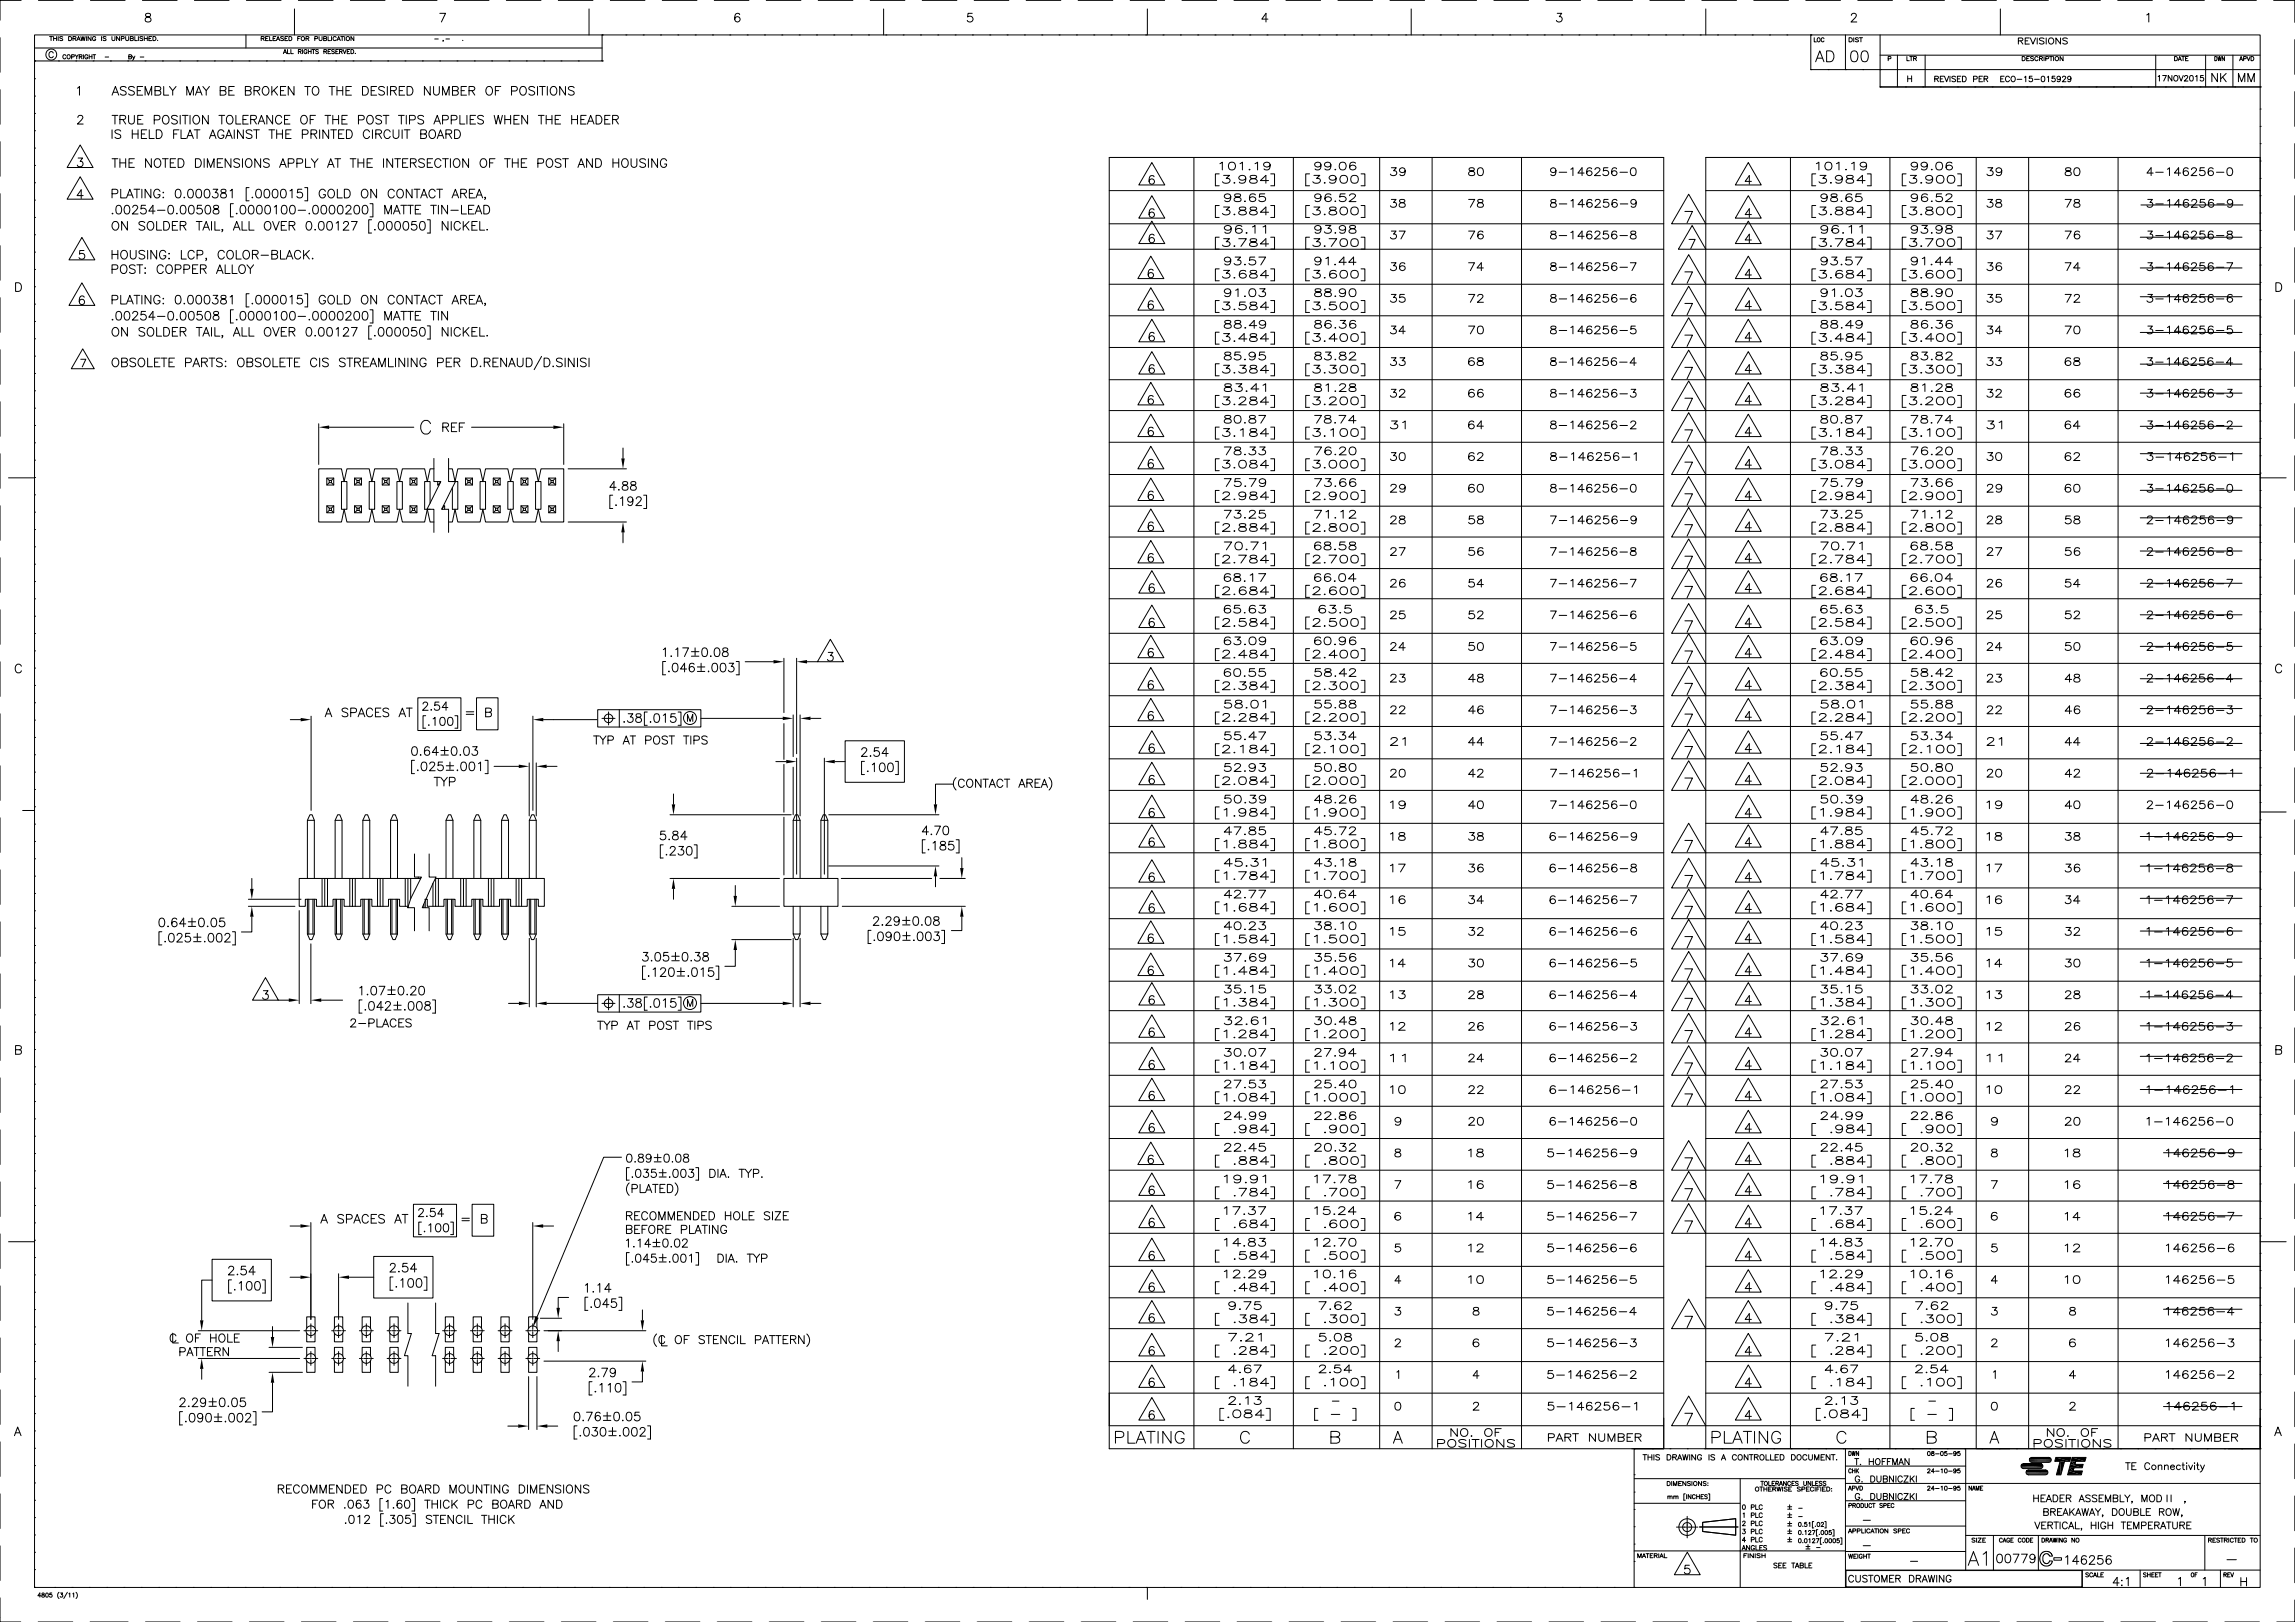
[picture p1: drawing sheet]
<svg xmlns="http://www.w3.org/2000/svg" width="841mm" height="594mm" viewBox="0 0 841 594" stroke-linecap="round" stroke-linejoin="round" font-family="sans-serif">
<g fill="none" stroke="#000" stroke-width=".37">
<path d="M0 13.8v12.7M7.7 .1h-7.7v7.3M12.7 12.8h815.6v568.6h-815.6zM12.7 17.6h207.9M14.1 .1h12.7M18.2 13.4h1.1M18.7 13.4v1.5M19.5 19.4a.8 .8 0 0 0-.9-.5 .8 .8 0 0 0-.7 .8v.6a.81 .81 0 0 0 .7 .8 .81 .81 0 0 0 .9-.5M19.6 14.1h1.1M19.6 13.4v1.5M20.7 13.4v1.5M21.3 13.4v1.5"/>
<path d="M23 13.6l-.4-.2-.7 .2 .1 .3 .9 .4-.1 .5-.9-.1M25.1 13.4h.6a.76 .76 0 0 1 .6 .7 .76 .76 0 0 1-.6 .8h-.6zM26.8 14.1l.9-.1 .2-.4-1.1-.2v1.5M27.3 14.1l.6 .8M28.2 14.9l.6-1.5 .6 1.5M28.4 14.4h.8M29.6 13.4l.4 1.5 .4-1.5 .4 1.5 .4-1.5M31.7 13.4v1.5M33.1 .1h12.7M33.4 13.4v1.5l-1.1-1.5v1.5M35.1 13.7a.6 .6 0 0 0-.7-.3 .6 .6 0 0 0-.5 .5v.4a.57 .57 0 0 0 .6 .6 .57 .57 0 0 0 .6-.6h-.4M37.2 13.4v1.5"/>
<path d="M38.9 13.6l-.4-.2-.7 .2v.3l1 .4-.1 .5-.9-.1M41 13.4v1l.5 .5 .5-.2 .1-1.3M43.8 13.4v1.5l-1.1-1.5v1.5M44.5 14.1h.9v-.7h-.9v1.5M46.1 13.4v1l.4 .5 .6-.2 .1-1.3M47.8 14.1l.9-.1 .2-.4-1.1-.2v1.5l1-.2 .1-.3-.4-.3M49.4 13.4v1.5h.9M50.7 13.4v1.5M52.2 .1h12.7M52.3 13.6l-.4-.2-.6 .2v.3l.9 .3v.6l-.9-.1M52.9 14.1h1.1M52.9 13.4v1.5"/>
<path d="M53.5 5.1a.63 .63 0 0 0 .3 1 1.14 1.14 0 0 1 1.3 .4 1.14 1.14 0 0 1-.1 1.4l-1 .2-.7-.3a1.17 1.17 0 0 1 .2-1.3 1.17 1.17 0 0 1 1.2-.4 .66 .66 0 0 0 .3-1zM54 13.4v1.5M54.6 14.1h.6M55.6 13.4h-1v1.5h1M56 13.4h.6a.76 .76 0 0 1 .6 .7 .76 .76 0 0 1-.6 .8h-.6zM57.7 14.7h.1M71.2 .1h12.7M90.1 12.8v4.8M90.3 .1h12.7M95.7 14.1l.9-.1 .2-.4-1.1-.2v1.5M96.3 14.1l.5 .8M97.3 14.1h.7"/>
<path d="M98.3 13.4h-1v1.5h1M98.8 13.4v1.5h.9M100.1 14.1h.6M101.1 13.4h-1v1.5h1M101.3 14.9l.6-1.5 .6 1.5M101.5 14.4h.8M103.8 19.7l.6-1.6 .6 1.6M103.9 13.6l-.4-.2-.7 .2 .1 .3 .9 .3v.6l-1-.1M104.1 19.1h.7M104.4 14.1h.6M105.4 18.1v1.6h.9M105.4 13.4h-1v1.5h1"/>
<path d="M105.9 13.4h.5a.78 .78 0 0 1 .6 .7 .78 .78 0 0 1-.6 .8h-.5zM106.6 18.1v1.6h.9M107.9 3.3v9.5M109.1 14.1h.6M109.3 18.9l.9-.1 .1-.5-1-.2v1.6M109.3 .1h12.7M109.9 18.9l.5 .8M110.1 13.4h-1v1.5M110.9 18.1v1.6M112.1 14.1l.9-.1 .2-.4-1.1-.2v1.5M112.5 18.5a.62 .62 0 0 0-.9-.3 .62 .62 0 0 0-.2 .9 .55 .55 0 0 0 .5 .6 .55 .55 0 0 0 .6-.6h-.4M112.6 14.1l.6 .8"/>
<path d="M113 18.1v1.6M113 18.9h1M114 18.1v1.6M114.3 18.1h1.1M114.9 18.1v1.6M115.4 14.1h.8l.2-.5-1-.2v1.5M116.7 18.3l-.4-.2-.6 .2 1 .9-.4 .5-.6-.3M116.9 13.4v1l.5 .5 .5-.2 .1-1.3M118.6 14.1l.9-.1v-.6h-.9v1.5l.9-.1 .2-.4-.4-.3M118.7 18.9l.8-.1 .2-.4-1-.3v1.6M119.2 18.9l.5 .8M120.2 13.4v1.5h.9"/>
<path d="M120.2 18.9h.6M121.2 18.1h-1v1.6h1M121.5 13.4v1.5M122.6 18.3l-.4-.2-.7 .2 .2 .4 .9 .5-.4 .5-.7-.3M123.1 18.9h.5M123.2 13.7a.6 .6 0 0 0-.7-.3 .6 .6 0 0 0-.5 .5v.4a.6 .6 0 0 0 .5 .6 .6 .6 0 0 0 .7-.4M123.5 14.9l.6-1.5 .6 1.5M123.7 14.4h.8M124 18.1h-.9v1.6h.9M124.4 18.9l.9-.1 .1-.4-1-.3v1.6M124.9 13.4h1M124.9 18.9l.5 .8"/>
<path d="M125.4 13.4v1.5M125.7 18.1l.6 1.6 .6-1.6M126.3 13.4v1.5M127.3 18.9h.5M128.2 18.1h-.9v1.6h.9M128.4 .1h12.7M128.6 18.1h.5a.81 .81 0 0 1 .5 .8 .81 .81 0 0 1-.5 .8h-.5zM129.7 13.4v1.5l-1.1-1.5v1.5M130.2 19.5h.1M147.4 .1h12.7M159.3 14.3h1.3M161.2 4.9h2.1l-1.5 3.2"/>
<path d="M162.5 14.8l-.2 .4M163.4 14.3h1.3M166.5 .1h12.7M169.6 14.7h.1M185.5 .1h12.7M204.6 .1h12.7M215.9 3.3v9.5M220.6 12.8h.1M220.6 12.8v9.5h-207.9M223.6 .1h12.7M229.4 12.8h.1M235.7 12.8h.1"/>
<path d="M242.1 12.8h.1M242.7 .1h12.7M248.4 12.8h.1M254.8 12.8h.1M261.1 12.8h.1M261.7 .1h12.7M267.5 12.8h.1M271.1 5.3a.89 .89 0 0 0-.9-.4 .89 .89 0 0 0-.8 .6 1.82 1.82 0 0 0 .8 2.6 .99 .99 0 0 0 1-1 .99 .99 0 0 0-.9-1 .99 .99 0 0 0-1.1 .9M273.8 12.8h.1M280.2 12.8h.1M280.8 .1h12.7M286.5 12.8h.1"/>
<path d="M292.9 12.8h.1M299.2 12.8h.1M299.8 .1h12.7M305.6 12.8h.1M311.9 12.8h.1M318.3 12.8h.1M318.9 .1h12.7M323.8 3.3v9.5M324.6 12.8h.1M331 12.8h.1M337.3 12.8h.1M337.9 .1h12.7"/>
<path d="M343.7 12.8h.1M350 12.8h.1M356.3 4.9h-1.5l-.2 1.3a1.13 1.13 0 0 1 1.7 0 1.13 1.13 0 0 1-.2 1.7 1.13 1.13 0 0 1-1.6-.4M356.4 12.8h.1M357 .1h12.7M362.7 12.8h.1M369.1 12.8h.1M375.4 12.8h.1M376 .1h12.7M381.8 12.8h.1M388.1 12.8h.1M394.5 12.8h.1"/>
<path d="M395.1 .1h12.7M400.8 12.8h.1M407.2 12.8h.1M413.5 12.8h.1M414.1 .1h12.7M419.9 12.8h.1M420.5 3.3v9.5M426.2 12.8h.1M432.6 12.8h.1M433.2 .1h12.7M438.9 12.8h.1M445.3 12.8h.1"/>
<path d="M451.6 12.8h.1M452.2 .1h12.7M458 12.8h.1M464.3 12.8h.1M464.7 7h-2.3l1.5-2.1v3.2M470.7 12.8h.1M471.3 .1h12.7M477 12.8h.1M483.4 12.8h.1M489.7 12.8h.1M490.3 .1h12.7M496.1 12.8h.1"/>
<path d="M502.4 12.8h.1M508.8 12.8h.1M509.4 .1h12.7M515.1 12.8h.1M517.1 3.3v9.5M521.5 12.8h.1M527.8 12.8h.1M528.4 .1h12.7M534.2 12.8h.1M540.5 12.8h.1M546.9 12.8h.1M547.5 .1h12.7"/>
<path d="M553.2 12.8h.1M559.6 12.8h.1M565.9 12.8h.1M566.5 .1h12.7M570.7 4.9h1.6l-.9 1.2a1.06 1.06 0 0 1 1 1.5 1.06 1.06 0 0 1-1.7 .3l-.3-.4M572.3 12.8h.1M578.6 12.8h.1M585 12.8h.1M585.6 .1h12.7M591.3 12.8h.1M597.7 12.8h.1M604 12.8h.1"/>
<path d="M604.6 .1h12.7M610.4 12.8h.1M616.7 12.8h.1M623.1 12.8h.1M623.7 .1h12.7M625.1 3.3v9.5M629.4 12.8h.1M635.8 12.8h.1M642.1 12.8h.1M642.7 .1h12.7M648.5 12.8h.1M654.8 12.8h.1"/>
<path d="M661.8 .1h12.7M663.6 12.8h.1M663.6 12.8v12.7M664.8 13.8v1.5h.9M668.4 14.2a.52 .52 0 0 0-.6-.4 .52 .52 0 0 0-.4 .6 .61 .61 0 0 0 .2 .8 .61 .61 0 0 0 .8-.1v-.1M669.4 18.6h1.3a2.11 2.11 0 0 1 1.4 2 2.11 2.11 0 0 1-1.4 2h-1.3zM676.3 12.8v12.7M677.6 13.8h.6a.78 .78 0 0 1 .6 .8 .78 .78 0 0 1-.6 .7h-.6zM678.4 5.6l.7-.7h.6l.6 .6-.5 1-1.5 1.6h2.1M678.7 18.8a1.32 1.32 0 0 1 1.9 .6 2.01 2.01 0 0 1-1.3 3.2 1.79 1.79 0 0 1-1.1-2.3zM679.3 13.8v1.5M680.8 .1h12.7"/>
<path d="M681.1 14l-.5-.2-.7 .2 .2 .4 1 .5-.5 .4-.7-.2M681.4 13.8h1.1M682 13.8v1.5M682.5 18.8a1.31 1.31 0 0 1 1.9 .6 2.01 2.01 0 0 1-1.3 3.2 1.78 1.78 0 0 1-1.1-2.3zM689 12.8v19M699.9 .1h12.7M718.9 .1h12.7M733 3.3v9.5M738 .1h12.7M739.6 15l1.4-.2 .3-.5-.3-.3-1.4-.1v2.2M740.5 15l.8 1.1M742.1 15h1"/>
<path d="M743.7 13.9h-1.6v2.2h1.6M744.1 13.9l.9 2.2 1-2.2M746.6 13.9v2.2M749.1 14.2l-.6-.3-1.1 .3 .2 .5 1.2 .5 .3 .6-.6 .3-1.1-.3M749.9 13.9v2.2M755.1 13.9v2.2l-1.7-2.2v2.2M757 .1h12.7M757.6 14.2l-.6-.3-1.1 .3 .3 .5 .9 .3 .5 .5v.3l-.6 .3-1.1-.3M776.1 .1h12.7M786.7 5.5l.7-.6v3.2M795.1 .1h12.7M814.2 .1h12.7"/>
<path d="M833.2 .1h7.8v8.1M841 14.5v12.7M0 32.8v12.7M12.7 22.3h.1M12.7 28.8h.1M12.7 35.2h.1M21.4 22.3h.1M24.1 20.4a.57 .57 0 0 0-.6-.4 .57 .57 0 0 0-.5 .6v.4a.56 .56 0 0 0 .5 .6 .56 .56 0 0 0 .6-.4M26.2 20.8h.9l.1-.6-1-.2v1.6M27.5 20l.6 .8v.8M27.8 22.3h.1M28.4 32.3l.7-.6v3.2"/>
<path d="M28.7 20l-.6 .8M29 20.8l.9-.1v-.6l-.9-.1v1.6M29.5 20.8l.6 .8M30.6 20v1.6M32.2 20.4a.57 .57 0 0 0-.7-.4 .57 .57 0 0 0-.4 .6v.4a.55 .55 0 0 0 .5 .6 .55 .55 0 0 0 .6-.6h-.4M32.7 20v1.6M32.7 20.8h1M33.7 20v1.6M34 20h1.1M34.1 22.3h.1M34.5 20v1.6M38.5 20.9h1.3"/>
<path d="M40.5 22.3h.1M41.1 34.9l1.2-3.2 1.2 3.2M41.5 33.8h1.6M46.2 32.1a1.19 1.19 0 0 0-1.1-.5 1.19 1.19 0 0 0-1 .8l.3 .5 1.5 .6 .3 .9a1.37 1.37 0 0 1-2.1 0M46.8 22.3h.1M47.2 20.8l.8-.1 .2-.4-1-.3v1.6l.9-.2 .1-.3-.4-.3M48.6 20.5l.4 1.1 .4-1.1M49 21.6l-.5 .5M49.2 32.1a1.19 1.19 0 0 0-1.1-.5 1.19 1.19 0 0 0-1 .8l.3 .5 1.7 .7 .1 .8a1.37 1.37 0 0 1-2.1 0M50.3 33.2h1.2M51.4 20.9h1.3M52.3 31.7h-2v3.2h2"/>
<path d="M53.2 34.9v-3.2l1.2 3.2 1.2-3.2v3.2M53.2 22.3h.1M56.8 33.2l1.8-.2 .3-.4-.3-.8-1.8-.1v3.2h1.4a.85 .85 0 0 0 .7-.6 .85 .85 0 0 0-.3-1l-.4-.1M59.5 22.3h.1M60 31.7v3.2h1.8M62.1 31.7l1.2 1.5v1.7M64.5 31.7l-1.2 1.5M65.9 22.3h.1M68.5 34.9v-3.2l1.1 3.2 1.3-3.2v3.2M71.6 34.9l1.2-3.2 1.2 3.2M72.1 33.8h1.5M72.2 22.3h.1"/>
<path d="M74.3 31.7l1.3 1.5v1.7M76.8 31.7l-1.2 1.5M78.6 22.3h.1M80.7 33.2l1.8-.2 .3-.4-.1-.6-.7-.3h-1.3v3.2h1.3l.7-.3v-1.1l-.7-.3M83.9 33.2h1.2M84.9 22.3h.1M85.9 31.7h-2v3.2h2M89.9 33.2l1.8-.2 .3-.4-.3-.8-1.8-.1v3.2h1.4a.85 .85 0 0 0 .7-.6 .85 .85 0 0 0-.3-1l-.4-.1M91.3 22.3h.1M93.1 33.2l1.8-.2 .3-.7-.3-.5-1.8-.1v3.2M94.1 33.2l1.1 1.7M96.7 31.8a1.54 1.54 0 0 1 1.9 1.4 1.54 1.54 0 0 1-1.6 1.7 1.84 1.84 0 0 1-.3-3.1z"/>
<path d="M97.6 22.3h.1M99.6 31.7v3.2M100.3 33l1.4 1.9M101.7 31.7l-2.1 2.1M102.8 33.2h1.2M104 22.3h.1M104.7 31.7h-1.9v3.2h1.9M107.7 31.7v3.2l-2.1-3.2v3.2M110.3 22.3h.1M111.7 31.7h2.1M112.7 31.7v3.2M115 31.8a1.54 1.54 0 0 1 1.9 1.4 1.54 1.54 0 0 1-1.6 1.7 1.89 1.89 0 0 1-.3-3.1z"/>
<path d="M116.7 22.3h.1M120.6 31.7h2.1M121.7 31.7v3.2M123 22.3h.1M123.5 33.2h2.1M123.5 31.7v3.2M125.6 31.7v3.2M126.8 33.2h1.2M128.8 31.7h-2v3.2h2M129.4 22.3h.1M132.8 31.7h1.1a1.69 1.69 0 0 1 1.1 1.6 1.69 1.69 0 0 1-1.1 1.6h-1.1zM135.7 22.3h.1"/>
<path d="M136 33.2h1.2M138 31.7h-2v3.2h2M140.9 32.1a1.18 1.18 0 0 0-1.2-.5 1.18 1.18 0 0 0-.9 .8l.3 .5 1.6 .7 .2 .8a1.37 1.37 0 0 1-2.1 0M141.9 31.7v3.2M142.1 22.3h.1M143.1 33.2l1.8-.2 .3-.4-.1-.6-.6-.3h-1.4v3.2M144.2 33.2l1 1.7M146.3 33.2h1.2M148.3 31.7h-2v3.2h2M148.4 22.3h.1M149.2 31.7h1a1.69 1.69 0 0 1 1.1 1.6 1.69 1.69 0 0 1-1.1 1.6h-1zM154.8 22.3h.1"/>
<path d="M157.6 31.7v3.2l-2.1-3.2v3.2M158.9 31.7v2.2a1.07 1.07 0 0 0 1 1 1.07 1.07 0 0 0 1.1-1v-2.2M161.1 22.3h.1M162.2 34.9v-3.2l1.2 3.2 1.2-3.2v3.2M165.8 33.2l1.8-.2 .3-.4-.3-.8-1.8-.1v3.2h1.4a.85 .85 0 0 0 .7-.6 .85 .85 0 0 0-.3-1l-.4-.1M167.5 22.3h.1M169 33.2h1.2M170.9 31.7h-1.9v3.2h1.9M171.9 33.2l1.8-.2 .3-.7-.3-.5-1.8-.1v3.2M172.9 33.2l1.1 1.7M173.8 22.3h.1M178.6 31.8a1.6 1.6 0 0 1 2 1.1 1.6 1.6 0 0 1-1 2 1.68 1.68 0 0 1-1.6-1.2 1.68 1.68 0 0 1 .6-1.9z"/>
<path d="M180.2 22.3h.1M181.5 33.2h1.3M183.5 31.7h-2v3.2M186.5 22.3h.1M187.5 33.3h1.3a.83 .83 0 0 0 .8-.8 .83 .83 0 0 0-.8-.8h-1.3v3.2M191.1 31.8a1.6 1.6 0 0 1 1.9 1.1 1.6 1.6 0 0 1-1 2 1.68 1.68 0 0 1-1.6-1.2 1.68 1.68 0 0 1 .7-1.9zM192.9 22.3h.1M195.9 32.1a1.18 1.18 0 0 0-1.1-.5 1.18 1.18 0 0 0-1 .8l.3 .5 1.7 .7 .1 .8a1.37 1.37 0 0 1-2.1 0M197 31.7v3.2M197.7 31.7h2.1M198.8 31.7v3.2M199.2 22.3h.1"/>
<path d="M200.6 31.7v3.2M202.3 31.8a1.59 1.59 0 0 1 1.8 1.1 1.59 1.59 0 0 1-.9 2 1.67 1.67 0 0 1-1.6-1.2 1.67 1.67 0 0 1 .7-1.9zM205.6 22.3h.1M207.2 31.7v3.2l-2.1-3.2v3.2M210.4 32.1a1.19 1.19 0 0 0-1.2-.5 1.19 1.19 0 0 0-.9 .8l.3 .5 1.7 .7 .1 .8a1.36 1.36 0 0 1-2.1 0M211.9 22.3h.1M220.6 22.3h.1M663.6 25.5h.1M663.6 25.5h164.7M665.4 22.6l1.5-4 1.5 4M665.9 21.3h2M669.9 25.5h.1"/>
<path d="M676.3 25.5h.1M682.6 25.5h.1M689 25.5h.1M689 31.8h.1M689 31.8h139.3M689 20.2h139.3M691.9 21.5l.9-.1 .1-.6-1-.1v1.5M695.3 20.2v11.6M698.3 31.8h.1M698.8 20.7v1.5h.9M699.1 27.8v2.1M699.1 28.8h1.4"/>
<path d="M699.9 20.7h1M700.4 20.7v1.5M700.5 27.8v2.1M701.3 21.4l.9-.1v-.5l-.9-.1v1.5M701.8 21.4l.5 .8M704.6 31.8h.1M705.5 20.2v11.6M709 28.9l1.1-.1 .2-.7-1.3-.2v2M709.7 28.9l.7 1M711 31.8h.1M711 28.9h.8M712.3 27.9h-1.3v2h1.3"/>
<path d="M712.6 27.9l.8 2 .7-2M714.6 27.9v2M716.6 28.2l-.4-.3-.9 .3 .2 .5 1 .4v.8h-.7l-.5-.3M717.3 28.9h.8M717.3 31.8h.1M718.6 27.9h-1.3v2h1.3M719.2 27.9h.6a1.08 1.08 0 0 1 .7 1 1.08 1.08 0 0 1-.7 1h-.6zM723.2 29l1.2-.1 .1-.8-1.3-.2v2M723.7 31.8h.1M725.3 28.9h.7M726.5 27.9h-1.2v2h1.2M727.1 28.9l1.2-.1v-.7l-1.2-.2v2"/>
<path d="M727.8 28.9l.6 1M730 31.8h.1M733.2 28.9h.8M734.4 27.9h-1.2v2h1.2M736.4 31.8h.1M736.4 28.4a.77 .77 0 0 0-.9-.5 .77 .77 0 0 0-.6 .8v.5a.76 .76 0 0 0 .6 .7 .76 .76 0 0 0 .9-.5M737.4 28a.96 .96 0 0 1 1.1 .9 .96 .96 0 0 1-1.1 1l-.5-.7zM739.2 29.1h1.7M741 20.7h.6a.79 .79 0 0 1 .6 .8 .79 .79 0 0 1-.6 .7h-.6zM741.9 28.3l.5-.4v2M742.7 21.4h.6M742.7 31.8h.1"/>
<path d="M743.7 20.7h-1v1.5h1M744.7 27.9h-1l-.1 .9a.73 .73 0 0 1 1.1-.1 .73 .73 0 0 1-.1 1.1 .73 .73 0 0 1-1.1-.2M745.2 20.9l-.9-.1-.1 .4 .8 .4 .2 .4-.4 .2-.7-.2M745.6 29.1h1.7M746.8 21.1a.62 .62 0 0 0-.6-.4 .62 .62 0 0 0-.5 .6 .68 .68 0 0 0 .2 .8 .68 .68 0 0 0 .9-.1v-.1M747.4 21.4h.7l.4-.4-.2-.2-.9-.1v1.5M748 21.4l.5 .8M748.3 28l.3-.1a1.05 1.05 0 0 1 .8 1 1.05 1.05 0 0 1-.8 1 1.3 1.3 0 0 1-.3-1.9zM749.1 20.7v1.5M749.1 31.8h.1M749.7 21.5l.9-.1 .1-.6-1-.1v1.5M750.2 28.3l.5-.4v2"/>
<path d="M751.1 20.7h1.1M751.6 20.7v1.5M752.6 20.7v1.5M753 27.9h-.9l-.1 .9a.72 .72 0 0 1 1 0 .72 .72 0 0 1-.1 1.1 .72 .72 0 0 1-1.1-.3M755.1 28.6a.64 .64 0 0 1-.9 .5 .64 .64 0 0 1-.3-1 .64 .64 0 0 1 1.1 .1l.1 .4a.94 .94 0 0 1-.8 1.3l-.4-.3M755.4 31.8h.1M755.8 28.4l.2-.4 .6-.1 .4 .6-1.3 1.4h1.4M756 20.7v1.5l-1.1-1.5v1.5M758.9 28.6a.62 .62 0 0 1-.8 .5 .62 .62 0 0 1-.3-1 .62 .62 0 0 1 1 .1l.1 .4a.94 .94 0 0 1-.8 1.3l-.3-.3M761.8 31.8h.1M768.1 31.8h.1M774.5 31.8h.1"/>
<path d="M780.8 31.8h.1M787.2 31.8h.1M790 20.2v11.6M790.9 28l.4-.3v2M792.5 27.7h1.4l-1 2M793.5 31.8h.1M795.9 27.7v2l-1.3-2v2M796.9 20.7h.5a.81 .81 0 0 1 .5 .8 .81 .81 0 0 1-.5 .7h-.5zM797 27.7a.96 .96 0 0 1 1.1 1 .96 .96 0 0 1-1.1 .9l-.4-.7zM798.2 22.2l.6-1.5 .6 1.5M798.4 21.7h.8M798.5 27.7l.8 2 .8-2"/>
<path d="M799.5 20.7h1M799.9 31.8h.1M800 20.7v1.5M800.5 28.2l.5-.5 .7 .3-1.3 1.7h1.4M800.9 21.4h.6M801.9 20.7h-1v1.5h1M802.7 27.7a1 1 0 0 1 1.2 .8 1 1 0 0 1-.7 1.2h-.2a1.29 1.29 0 0 1-.3-2zM804.6 28l.5-.3v2M806.2 31.8h.1M807.4 27.7h-.9l-.1 .8a.71 .71 0 0 1 1 .1 .71 .71 0 0 1-.1 1 .71 .71 0 0 1-1.1-.3M808.3 20.2v11.6M811.6 20.7a.77 .77 0 0 1 .9 .8 .77 .77 0 0 1-.9 .7z"/>
<path d="M812.6 31.8h.1M812.6 26.9v3l-2-3v3M812.8 20.7l.3 1.5 .3-1.5 .2 1.5 .4-1.5M813.8 26.9v3M814.5 28.2l1.3 1.7M815.2 20.7v1.5l-.9-1.5v1.5M815.8 26.9l-2 2M818.3 20.2v11.6M818.9 31.8h.1M820.3 29.9v-3l1.1 3 1.2-3v3M820.7 22.2l.6-1.5 .5 1.5M820.9 21.7h.7"/>
<path d="M822.2 21.5l.8-.1v-.6l-.8-.1v1.5M823.4 20.7l.6 1.5 .6-1.5M823.8 29.9v-3l1.1 3 1.2-3v3M824.9 20.7h.5a.81 .81 0 0 1 .6 .8 .81 .81 0 0 1-.6 .7h-.5zM828.3 39.9h.1M828.3 31.8h.1M841 33.6v12.7M0 51.9v12.7M12.7 41.5h.1M12.7 47.9h.1M12.7 54.2h.1M28.5 43l.6-.7 1 .1 .3 .5-.5 1-1.5 1.5h2.1"/>
<path d="M28.6 57.9h1.7l-.9 1.2a1.07 1.07 0 0 1 1 1.5 1.07 1.07 0 0 1-1.8 .3l-.3-.4M29.4 53.1l4.7 8.3h-9.5zM41.1 42.3h2.1M41.1 47.6v3.1M41.1 58.1h2.1M42.1 42.3v3.1M42.1 58.1v3.2M43.9 43.8l1.9-.2 .3-.5-.2-.5-.6-.3h-1.4v3.1M43.9 58.1v3.2M43.9 59.7h2.2M44.2 48a1.19 1.19 0 0 0-1.1-.5 1.19 1.19 0 0 0-1 .8l.4 .4 1.6 .8 .1 .8a1.36 1.36 0 0 1-2.1 0M45 43.8l1.1 1.6"/>
<path d="M46.1 58.1v3.2M47.1 42.3v2.2a1.07 1.07 0 0 0 1.1 .9 1.07 1.07 0 0 0 1-.9v-2.2M47.3 59.7h1.2M48.5 47.6v3.1M48.5 49.1h2.1M49.2 58.1h-1.9v3.2h1.9M50.5 43.8h1.1M50.6 47.6v3.1M51.8 49.1h1.2M52.4 42.3h-1.9v3.1h1.9M53.8 47.6h-2v3.1h2M54.7 47.6v3.1h1.8"/>
<path d="M55.5 58.1v3.2l-2.2-3.2v3.2M56.5 43.9h1.4a.83 .83 0 0 0 .8-.8 .83 .83 0 0 0-.8-.8h-1.4v3.1M57.1 58.3a1.54 1.54 0 0 1 1.8 .6 1.54 1.54 0 0 1-.3 1.9 1.16 1.16 0 0 1-1.3 .5 1.16 1.16 0 0 1-.8-1.2l.1-1.2zM57.3 47.6h1a1.69 1.69 0 0 1 1.1 1.5 1.69 1.69 0 0 1-1.1 1.6h-1zM59.5 58.1h2.1M60.1 42.4a1.6 1.6 0 0 1 1.9 1.1 1.6 1.6 0 0 1-1 1.9 1.68 1.68 0 0 1-1.5-1.2 1.68 1.68 0 0 1 .6-1.8zM60.6 58.1v3.2M62.4 59.7h1.2M63.6 49.1h1.2M64.3 58.1h-1.9v3.2h1.9M65 42.7a1.19 1.19 0 0 0-1.2-.5 1.19 1.19 0 0 0-.9 .8l.3 .4 1.5 .7 .3 .9a1.37 1.37 0 0 1-2.1 0M65.3 58.1h1a1.69 1.69 0 0 1 1.1 1.6 1.69 1.69 0 0 1-1.1 1.6h-1z"/>
<path d="M65.6 47.6h-2v3.1M66 42.3v3.1M66.3 47.6v3.1h1.9M66.8 42.3h2.1M67.9 42.3v3.1M68.5 50.7l1.1-3.1 1.3 3.1M68.9 49.7h1.5M69.6 42.3v3.1M71.2 47.6h2.1M71.3 42.4a1.54 1.54 0 0 1 1.9 1.3 1.54 1.54 0 0 1-1.6 1.7 1.84 1.84 0 0 1-.3-3zM71.6 58.1h1.1a1.69 1.69 0 0 1 1.1 1.6 1.69 1.69 0 0 1-1.1 1.6h-1.1zM72.2 47.6v3.1"/>
<path d="M74.8 58.1v3.2M76.3 42.3v3.1l-2.1-3.1v3.1M76.8 50.7l1.2-3.1 1.2 3.1M77.2 49.7h1.5M79.6 59.7h1.3M80.2 42.3h2.1M81.3 42.3v3.1M81.6 58.1h-2v3.2h2M82 48.3a1.15 1.15 0 0 0-1.3-.8 1.15 1.15 0 0 0-.9 1.2 1.39 1.39 0 0 0 .3 1.6 1.39 1.39 0 0 0 1.5 .3l.4-1.1h-.7M82.7 50.7l1.2-3.1 1.2 3.1M83.1 49.7h1.5M83.6 42.4a1.54 1.54 0 0 1 1.8 .7 1.54 1.54 0 0 1-.3 1.9 1.17 1.17 0 0 1-1.4 .4 1.17 1.17 0 0 1-.7-1.2l.1-1.2z"/>
<path d="M84.6 58.1v3.2l-2.1-3.2v3.2M85.9 47.6v3.1M86.4 42.3v3.1h1.9M87.8 58.6a1.19 1.19 0 0 0-1.2-.5 1.19 1.19 0 0 0-.9 .8l.3 .4 1.5 .7 .3 .8a1.37 1.37 0 0 1-2.1 0M88.9 58.1v3.2M89 43.8h1.2M89.2 47.6v3.1l-2.2-3.1v3.1M90.5 58.3a1.6 1.6 0 0 1 1.9 1 1.6 1.6 0 0 1-1 2 1.68 1.68 0 0 1-1.5-1.2 1.68 1.68 0 0 1 .6-1.8zM91 42.3h-2v3.1h2M91.9 43.8l1.8-.2 .3-.5-.1-.5-.6-.3h-1.4v3.1M92.3 48a1.19 1.19 0 0 0-1.1-.5 1.19 1.19 0 0 0-1 .8l.3 .4 1.7 .8 .1 .8a1.37 1.37 0 0 1-2.1 0M92.9 43.8l1.1 1.6"/>
<path d="M92.9 47.6h2.1M94 47.6v3.1M94.6 45.4l1.2-3.1 1.2 3.1M95 44.4h1.6M95.5 58.1v3.2l-2.1-3.2v3.2M98.6 47.6h2.1M98.7 58.6a1.19 1.19 0 0 0-1.2-.5 1.19 1.19 0 0 0-.9 .8l.3 .4 1.7 .8 .1 .7a1.37 1.37 0 0 1-2.1 0M99.6 47.6v3.1M99.9 42.3v3.1l-2.1-3.1v3.1M101.4 49.1h2.1M101.4 47.6v3.1M103.2 43a1.15 1.15 0 0 0-1.3-.7 1.15 1.15 0 0 0-.9 1.1 1.39 1.39 0 0 0 .3 1.6 1.39 1.39 0 0 0 1.5 .3l.4-.6"/>
<path d="M103.5 47.6v3.1M104.3 43.8h1.2M104.7 49.1h1.3M105.6 59.8l1.8-.1 .3-.5-.1-.8-.6-.3h-1.4v3.2M106.3 42.3h-2v3.1h2M106.7 47.6h-2v3.1h2M108.8 59.8l1.8-.1 .3-.5-.1-.8-.6-.3h-1.4v3.2M110.8 42.4a1.54 1.54 0 0 1 1.9 1.3 1.54 1.54 0 0 1-1.6 1.7 1.89 1.89 0 0 1-.3-3zM110.8 49.2h1.3a.83 .83 0 0 0 .8-.8 .83 .83 0 0 0-.8-.8h-1.3v3.1M112 58.1v3.2h1.8M113.7 43.8h1.2M114 49.1l1.8-.2 .3-.8-.3-.4-1.8-.1v3.1"/>
<path d="M114.1 58.1l1.2 1.6v1.6M115 49.1l1.1 1.6M115.6 42.3h-1.9v3.1M116.5 58.1l-1.2 1.6M117.1 47.6v3.1M119.1 42.3h2.1M120.1 42.3v3.1M120.4 47.6v3.1l-2.1-3.1v3.1M121.2 47.6h2.1M122 43.8h2.1M122 42.3v3.1M122.3 47.6v3.1"/>
<path d="M122.7 58.1h2.1M123.8 58.1v3.2M124.1 42.3v3.1M124.1 49.1h1.2M125.3 43.8h1.2M126.1 47.6h-2v3.1h2M127 47.6h1a1.69 1.69 0 0 1 1.1 1.5 1.69 1.69 0 0 1-1.1 1.6h-1zM127.3 42.3h-2v3.1h2M128.3 58.1h2.1M129.4 58.1v3.2M131.2 59.7h2.1M131.2 58.1v3.2"/>
<path d="M131.4 43.9h1.3a.83 .83 0 0 0 .8-.8 .83 .83 0 0 0-.8-.8h-1.3v3.1M133.3 58.1v3.2M134.5 59.7h1.2M135 42.4a1.6 1.6 0 0 1 1.9 1.1 1.6 1.6 0 0 1-1 1.9 1.68 1.68 0 0 1-1.6-1.2 1.68 1.68 0 0 1 .7-1.8zM135.4 48.3a1.18 1.18 0 0 0-1.3-.8 1.18 1.18 0 0 0-1 1.2v.8a1.18 1.18 0 0 0 1 1.2 1.18 1.18 0 0 0 1.3-.7M136.5 58.1h-2v3.2h2M136.5 47.6v3.1M137.7 49.1l1.8-.2 .3-.8-.7-.5h-1.4v3.1M138.8 49.1l1 1.6M139.8 42.7a1.18 1.18 0 0 0-1.1-.5 1.18 1.18 0 0 0-1 .8l.3 .4 1.7 .8 .1 .8a1.37 1.37 0 0 1-2.1 0M140.4 42.3h2.1M140.5 58.1v3.2"/>
<path d="M141.5 42.3v3.1M143 48.3a1.17 1.17 0 0 0-1.3-.8 1.17 1.17 0 0 0-1 1.2v.8a1.18 1.18 0 0 0 1 1.2 1.18 1.18 0 0 0 1.3-.7M143.9 58.1v3.2l-2.1-3.2v3.2M144.1 47.6v2.2a1.07 1.07 0 0 0 1 .9 1.07 1.07 0 0 0 1.1-.9v-2.2M144.7 58.1h2.1M145.7 58.1v3.2M146 42.3h2.1M147.1 42.3v3.1M147.4 47.6v3.1M147.5 59.7h1.2M148.1 47.6h2.1M148.9 42.3v3.1"/>
<path d="M149.2 47.6v3.1M149.5 58.1h-2v3.2h2M150.1 43.9l1.8-.1 .3-.5-.1-.7-.6-.3h-1.4v3.1M150.4 59.7l1.8-.2 .3-.8-.7-.6h-1.4v3.2M151.5 59.7l1 1.6M154.2 49.1l1.8-.2 .3-.5-.3-.7-1.8-.1v3.1h1.3a.85 .85 0 0 0 .8-.6 .85 .85 0 0 0-.3-.9l-.5-.1M155.2 42.7a1.19 1.19 0 0 0-1.1-.5 1.19 1.19 0 0 0-1 .8l.3 .4 1.5 .7 .3 .9a1.37 1.37 0 0 1-2.1 0M155.5 58.6a1.19 1.19 0 0 0-1.1-.5 1.19 1.19 0 0 0-1 .8l.3 .4 1.5 .7 .3 .8a1.37 1.37 0 0 1-2.1 0M156.6 59.7h1.2M157.5 48a1.16 1.16 0 0 1 1.3-.4 1.16 1.16 0 0 1 .8 1.1 1.38 1.38 0 0 1-.3 1.5 1.38 1.38 0 0 1-1.5 .4l-.6-1.1zM158.5 58.1h-1.9v3.2h1.9M159 45.4l1.2-3.1 1.2 3.1"/>
<path d="M159.5 44.4h1.5M160.2 50.7l1.2-3.1 1.2 3.1M160.7 49.7h1.5M161.6 58.9a1.18 1.18 0 0 0-1.3-.8 1.18 1.18 0 0 0-1 1.2v.8a1.18 1.18 0 0 0 .9 1.2 1.18 1.18 0 0 0 1.4-.8M162.2 43.9l1.8-.1 .3-.5-.1-.7-.7-.3h-1.3v3.1M162.2 58.1h2.1M163.2 58.1v3.2M163.4 49.1l1.8-.2 .3-.8-.3-.4-1.8-.1v3.1M164.5 49.1l1 1.6M165.1 58.1v3.2M165.4 43.9l1.8-.1 .3-.5-.2-.7-.6-.3h-1.3v3.1M166.6 47.6h1a1.69 1.69 0 0 1 1.1 1.5 1.69 1.69 0 0 1-1.1 1.6h-1z"/>
<path d="M166.7 58.3a1.6 1.6 0 0 1 1.9 1 1.6 1.6 0 0 1-1 2 1.68 1.68 0 0 1-1.5-1.2 1.68 1.68 0 0 1 .6-1.8zM168.5 42.3v3.1h1.8M171.1 42.3v3.1M171.7 58.1v3.2l-2.1-3.2v3.2M172.3 43.8h1.2M174.3 42.3h-2v3.1h2M176.5 58.3a1.6 1.6 0 0 1 1.9 1 1.6 1.6 0 0 1-.9 2 1.68 1.68 0 0 1-1.6-1.2 1.68 1.68 0 0 1 .6-1.8zM177.2 42.7a1.19 1.19 0 0 0-1.2-.5 1.19 1.19 0 0 0-1 .8l.3 .4 1.6 .7 .3 .9a1.37 1.37 0 0 1-2.2 0M179.4 59.7h1.2M181.1 42.3l.7 3.1 .8-3.1 .7 3.1 .8-3.1M181.4 58.1h-2v3.2M184.9 58.1h2.1"/>
<path d="M185 43.8h2.1M185 42.3v3.1M185.9 58.1v3.2M187.1 42.3v3.1M187.7 59.7h2.2M187.7 58.1v3.2M188.3 43.8h1.3M189.9 58.1v3.2M190.3 42.3h-2v3.1h2M191.1 59.7h1.2M193 58.1h-1.9v3.2h1.9M193.3 42.3v3.1l-2.1-3.1v3.1"/>
<path d="M197.1 59.8l1.8-.1 .3-.5-.1-.8-.6-.3h-1.4v3.2M197.3 42.3h2.1M198.3 42.3v3.1M200.2 43.8h2.1M200.2 42.3v3.1M200.7 58.3a1.54 1.54 0 0 1 1.9 1.3 1.54 1.54 0 0 1-1.6 1.7 1.89 1.89 0 0 1-.3-3zM202.3 42.3v3.1M203.5 43.8h1.2M205.4 42.3h-1.9v3.1h1.9M205.6 58.6a1.19 1.19 0 0 0-1.2-.5 1.19 1.19 0 0 0-.9 .8l.3 .4 1.6 .8 .2 .7a1.37 1.37 0 0 1-2.1 0M206.2 58.1h2.1M207.2 58.1v3.2"/>
<path d="M209.5 43.8h2.1M209.5 42.3v3.1M211.6 42.3v3.1M212.9 43.8h1.1M214.8 42.3h-1.9v3.1h1.9M215.3 45.4l1.2-3.1 1.2 3.1M215.7 44.4h1.5M217.1 58.1v3.2l-2.1-3.2v3.2M218.3 58.1h1a1.69 1.69 0 0 1 1.1 1.6 1.69 1.69 0 0 1-1.1 1.6h-1zM218.4 42.3h1.1a1.69 1.69 0 0 1 1.1 1.5 1.69 1.69 0 0 1-1.1 1.6h-1.1zM221.6 43.8h1.2M223.6 42.3h-2v3.1h2"/>
<path d="M224.5 43.8l1.8-.2 .3-.7-.8-.6h-1.3v3.1M224.6 59.7h2.1M224.6 58.1v3.2M225.6 43.8l1 1.6M226.7 58.1v3.2M228.4 58.3a1.6 1.6 0 0 1 1.9 1 1.6 1.6 0 0 1-1 2 1.68 1.68 0 0 1-1.5-1.2 1.68 1.68 0 0 1 .6-1.8zM231.3 58.1v2.3a1.07 1.07 0 0 0 1 .9 1.07 1.07 0 0 0 1.1-.9v-2.3M236.6 58.6a1.19 1.19 0 0 0-1.2-.5 1.19 1.19 0 0 0-1 .8l.3 .4 1.7 .8 .2 .7a1.37 1.37 0 0 1-2.2 0M237.6 58.1v3.2M241 58.1v3.2l-2.2-3.2v3.2M244.3 58.9a1.15 1.15 0 0 0-1.3-.8 1.15 1.15 0 0 0-1 1.2 1.39 1.39 0 0 0 .3 1.5 1.39 1.39 0 0 0 1.5 .3l.5-1h-.8M422.1 59.5l4.7 8.2h-9.5z"/>
<path d="M437.5 57.7v472.9M447 60l.9-.6v2.8M454.4 60l.9-.6v2.8M459.9 60l.9-.6v2.8M474 57.7v472.9M496.7 59.8l-.2-.3a1.44 1.44 0 0 0-2 .9 1.44 1.44 0 0 0 1.1 1.8 1.1 1.1 0 0 0 1.3-.9l-.2-.4a1.27 1.27 0 0 0-2.1 .4M505.6 57.7v472.9M524.8 57.7v472.9M557.6 57.7v472.9M625.1 57.7h203.2v472.9h-203.2zM640.7 59.5l4.7 8.2h-9.5zM656.1 57.7v472.9"/>
<path d="M665.6 60l.9-.6v2.8M673 60l.9-.6v2.8M678.5 60l1-.6v2.8M692.6 57.7v472.9M715.3 59.8l-.2-.3a1.44 1.44 0 0 0-2 .9 1.44 1.44 0 0 0 1.2 1.8 1.1 1.1 0 0 0 1.2-.9l-.2-.4a1.28 1.28 0 0 0-2.1 .4M724.2 57.7v472.9M743.4 57.7v472.9M776.2 57.7v472.9M828.3 59h.1M828.3 52.6h.1M828.3 46.3h.1M841 52.6v12.7"/>
<path d="M0 70.9v12.7M12.7 60.6h.1M12.7 66.9h.1M12.7 73.3h.1M12.7 79.6h.1M29.4 64.7l4.7 8.3h-9.5zM30.5 71.6h-2.3l1.6-2.1v3.2M41.1 71l1.8-.2 .3-.4-.1-.8-.6-.3h-1.4v3.2M41.2 78.1v.3zM42.9 75.4a1.01 1.01 0 0 1 1.5 .4 1.49 1.49 0 0 1 .1 1.8 1.49 1.49 0 0 1-1.6 .6l-.4-1.2zM44.2 69.3v3.2h1.9M45.9 75.4a.96 .96 0 0 1 1.5 .4 1.48 1.48 0 0 1 .2 1.8 1.48 1.48 0 0 1-1.7 .6 2.42 2.42 0 0 1 0-2.8z"/>
<path d="M46.4 72.5l1.2-3.2 1.2 3.2M46.8 71.4h1.5M48.6 76l.3-.6 1-.2 .6 .9-2 2.3h2.1M49.1 69.3h2.1M50.2 69.3v3.2M52 69.3v3.2M53.3 75.2h-1.5l-.2 1.4a1.12 1.12 0 0 1 1.7-.1 1.12 1.12 0 0 1-.1 1.7 1.12 1.12 0 0 1-1.7-.4M55.3 69.3v3.2l-2.1-3.2v3.2M56.8 77.3h-2.3l1.5-2.1v3.2M57.7 77h2.8M58.6 70.1a1.18 1.18 0 0 0-1.3-.8 1.18 1.18 0 0 0-1 1.2v.8a1.14 1.14 0 0 0 1.2 1.2 1.14 1.14 0 0 0 1.1-1.2h-.7M59.8 70.4v.3z"/>
<path d="M59.8 72.2v.3zM61.9 75.4a1.01 1.01 0 0 1 1.6 .4 1.49 1.49 0 0 1 .1 1.8 1.49 1.49 0 0 1-1.7 .6l-.4-1.2zM64.7 69.5a.99 .99 0 0 1 1.5 .4 1.6 1.6 0 0 1-1.1 2.6 2.01 2.01 0 0 1-.4-3zM64.8 78.1v.3zM66.5 75.4a1.01 1.01 0 0 1 1.5 .4 1.49 1.49 0 0 1 .1 1.8 1.49 1.49 0 0 1-1.6 .6l-.5-1.2zM67.5 72.2v.3zM69.2 69.5a.98 .98 0 0 1 1.5 .4 1.6 1.6 0 0 1-1.1 2.6 2.01 2.01 0 0 1-.4-3zM69.5 75.4a1.01 1.01 0 0 1 1.5 .4 2.09 2.09 0 0 1-.7 2.6h-.3a1.98 1.98 0 0 1-.5-3zM72.2 69.5a1.03 1.03 0 0 1 1.5 .4l.2 .8a1.4 1.4 0 0 1-.9 1.8h-.3a1.98 1.98 0 0 1-.5-3zM73.9 75.2h-1.5l-.2 1.4a1.12 1.12 0 0 1 1.7-.1 1.12 1.12 0 0 1-.2 1.7 1.12 1.12 0 0 1-1.6-.4M75.3 69.5a.99 .99 0 0 1 1.5 .4 1.6 1.6 0 0 1-1.1 2.6 2.01 2.01 0 0 1-.4-3zM75.6 75.4a.96 .96 0 0 1 1.4 .4 1.48 1.48 0 0 1 .2 1.8 1.48 1.48 0 0 1-1.6 .6 2.42 2.42 0 0 1 0-2.8z"/>
<path d="M76 61.3v-3.2l1.2 3.2 1.2-3.2v3.2M78.1 69.3h1.7l-.9 1.2a1.06 1.06 0 0 1 .8 1.8 1.06 1.06 0 0 1-1.9-.4M78.4 75.4a.63 .63 0 0 0 .3 1 1.17 1.17 0 0 1 1.3 .4 1.17 1.17 0 0 1 .1 1.3l-1.2 .3a.89 .89 0 0 1-.8-1 .89 .89 0 0 1 .9-.8l.6-.2a.63 .63 0 0 0 .3-1zM81.2 69.5a.63 .63 0 0 0 .2 1 1.15 1.15 0 0 1 1.3 .5 1.15 1.15 0 0 1 0 1.4l-1.1 .1-.6-.3a1.17 1.17 0 0 1 .1-1.3 1.17 1.17 0 0 1 1.2-.4 .66 .66 0 0 0 .4-1zM84.3 69.9l.8-.6v3.2M85.5 74.6h-1v4.8h1M86.6 78.2h.3zM88.4 75.4a1.01 1.01 0 0 1 1.5 .4 1.49 1.49 0 0 1 .1 1.8 1.49 1.49 0 0 1-1.6 .6l-.4-1.2zM91.3 68.7h-1.1v4.8h1.1M91.4 75.4a.96 .96 0 0 1 1.5 .4 1.48 1.48 0 0 1 .2 1.8 1.48 1.48 0 0 1-1.7 .6 2.42 2.42 0 0 1 0-2.8zM92.5 72.2v.3zM94.1 69.5a1.03 1.03 0 0 1 1.6 .4l.1 .8a1.4 1.4 0 0 1-.9 1.8h-.3a1.98 1.98 0 0 1-.5-3z"/>
<path d="M94.4 75.4a1.01 1.01 0 0 1 1.6 .4l.1 .8a1.38 1.38 0 0 1-.9 1.8h-.3a1.98 1.98 0 0 1-.5-3zM97.2 69.5a1.03 1.03 0 0 1 1.5 .4 1.6 1.6 0 0 1-1.1 2.6 1.71 1.71 0 0 1-.7-2.6zM97.5 75.4a.97 .97 0 0 1 1.5 .4 1.48 1.48 0 0 1 .1 1.8 1.48 1.48 0 0 1-1.6 .6 2.42 2.42 0 0 1 0-2.8zM100.2 69.5a1.03 1.03 0 0 1 1.5 .4 2.13 2.13 0 0 1-.7 2.6h-.3a1.98 1.98 0 0 1-.5-3zM100.5 75.8l.8-.6v3.2M102.4 61.3l1.3-3.2 1.2 3.2M102.9 60.3h1.5M103.2 69.5a1.03 1.03 0 0 1 1.5 .4 1.6 1.6 0 0 1-1 2.6 1.71 1.71 0 0 1-.8-2.6zM103.5 75.4a1.01 1.01 0 0 1 1.5 .4 1.49 1.49 0 0 1 .2 1.8 1.49 1.49 0 0 1-1.7 .6l-.4-1.2zM106.3 69.9l.7-.6v3.2M106.6 75.4a1.01 1.01 0 0 1 1.5 .4 2.09 2.09 0 0 1-.8 2.6h-.3a1.98 1.98 0 0 1-.4-3zM109.3 77h2.7"/>
<path d="M110.6 69.3h-1.5l-.1 1.4a1.12 1.12 0 0 1 1.7 0 1.12 1.12 0 0 1-.3 1.6 1.12 1.12 0 0 1-1.6-.4M111.7 68.7h1v4.8h-1M113.4 78.1v.3zM115 75.4a1.01 1.01 0 0 1 1.5 .4 2.09 2.09 0 0 1-.7 2.6h-.3a1.98 1.98 0 0 1-.5-3zM118 75.4a1.01 1.01 0 0 1 1.5 .4 1.49 1.49 0 0 1 .2 1.8 1.49 1.49 0 0 1-1.7 .6l-.4-1.2zM119.3 70.1a1.18 1.18 0 0 0-1.4-.8 1.18 1.18 0 0 0-.9 1.2v.8a1.14 1.14 0 0 0 1.1 1.2 1.14 1.14 0 0 0 1.2-1.2h-.8M120 61.3l1.2-3.2 1.2 3.2M120.4 69.8a1.17 1.17 0 0 1 1.4-.5 1.17 1.17 0 0 1 .8 1.2v.8a1.21 1.21 0 0 1-1.3 1.2 1.21 1.21 0 0 1-1.2-1.2zM120.4 60.3h1.6M121.1 75.4a.96 .96 0 0 1 1.5 .4 1.48 1.48 0 0 1 .1 1.8 1.48 1.48 0 0 1-1.6 .6 2.42 2.42 0 0 1 0-2.8zM123.6 69.3v3.2h1.8M124.1 75.4a1.01 1.01 0 0 1 1.5 .4l.1 .8a1.38 1.38 0 0 1-.9 1.8h-.3a1.98 1.98 0 0 1-.4-3z"/>
<path d="M126.2 69.3h1.1a1.7 1.7 0 0 1 1.1 1.6 1.7 1.7 0 0 1-1.1 1.6h-1.1zM126.8 76l.3-.6 .9-.2 .5 .3 .1 .6-1.9 2.3h2.1M130.1 75.4a1.01 1.01 0 0 1 1.6 .4l.1 .8a1.38 1.38 0 0 1-.9 1.8h-.3a1.98 1.98 0 0 1-.5-3zM133 69.5a1.51 1.51 0 0 1 1.8 .6 1.51 1.51 0 0 1-.3 1.9 1.16 1.16 0 0 1-1.3 .5 1.16 1.16 0 0 1-.8-1.2 1.79 1.79 0 0 1 .6-1.8zM133.1 75.4a1.01 1.01 0 0 1 1.6 .4 1.49 1.49 0 0 1 .1 1.8 1.49 1.49 0 0 1-1.7 .6l-.4-1.2zM135.6 74.6h1.1v4.8h-1.1M138 69.3v3.2l-2.1-3.2v3.2M141 78.4v-3.2l1.2 3.2 1.2-3.2v3.2M144.2 78.4l1.2-3.2 1.2 3.2M144.5 70.1a1.15 1.15 0 0 0-1.3-.8 1.15 1.15 0 0 0-1 1.2v.8a1.15 1.15 0 0 0 1 1.2 1.15 1.15 0 0 0 1.3-.8M144.7 77.3h1.5M145.7 69.8a1.17 1.17 0 0 1 1.4-.4 1.17 1.17 0 0 1 .7 1.1v.8a1.21 1.21 0 0 1-1.2 1.2 1.21 1.21 0 0 1-1.2-1.2z"/>
<path d="M146.9 75.2h2.1M148 75.2v3.2M149.4 75.2h2.1M150.4 75.2v3.2M151 69.3v3.2l-2.1-3.2v3.2M151.8 69.3h2.1M152.2 76.7h1.2M152.8 69.3v3.2M154.2 72.5l1.2-3.2 1.2 3.2M154.2 75.2h-2v3.2h2M154.6 71.4h1.5M157.8 75.2h2.1"/>
<path d="M158.9 75.2v3.2M159.5 70.1a1.18 1.18 0 0 0-1.4-.8 1.18 1.18 0 0 0-.9 1.2v.8a1.18 1.18 0 0 0 .9 1.2 1.18 1.18 0 0 0 1.4-.8M160.1 69.3h2.1M160.7 75.2v3.2M161.1 69.3v3.2M164 75.2v3.2l-2.1-3.2v3.2M165.2 77h2.7M165.7 72.5l1.2-3.2 1.2 3.2M166.1 71.4h1.5M168.8 70.8l1.8-.1 .3-.5-.1-.6-.6-.3h-1.4v3.2M169.1 75.2v3.2h1.8M169.9 70.8l1 1.7"/>
<path d="M171.7 76.7h1.2M172 70.8h1.2M173.7 75.2h-2v3.2h2M174 69.3h-2v3.2h2M174.1 78.4l1.2-3.2 1.2 3.2M174.4 72.5l1.2-3.2 1.3 3.2M174.6 77.3h1.5M174.9 71.4h1.5M177.3 75.2h1.1a1.7 1.7 0 0 1 1 1.6 1.7 1.7 0 0 1-1 1.6h-1.1zM177.9 72.4h-.3h.3l-.3 .7M211.8 61.3l1.2-3.2 1.2 3.2M212.2 60.3h1.5"/>
<path d="M406.5 69.8h203.2M422.1 71.7l4.7 8.2h-9.5zM422.9 64.7a.92 .92 0 0 0-.9-.4 .92 .92 0 0 0-.7 .6 1.82 1.82 0 0 0 .7 2.6 .99 .99 0 0 0 1.1-.9 .99 .99 0 0 0-1-1.1 .99 .99 0 0 0-1 .9M422.9 76.9a.92 .92 0 0 0-.9-.4 .92 .92 0 0 0-.7 .6 1.82 1.82 0 0 0 .7 2.5 .99 .99 0 0 0 1.1-.9 .99 .99 0 0 0-1-1 .99 .99 0 0 0-1 .9M446.8 75.3h-1.4v4.3h1.4M446.8 63.7h-1.4v4.3h1.4M448.4 75.8h2.2l-1.2 1.1a1.04 1.04 0 0 1 1.4 .7 1.62 1.62 0 0 1-2.8 .6M448.4 64.2h2.2l-1.2 1.1a1.04 1.04 0 0 1 1.4 .7 1.62 1.62 0 0 1-2.8 .6M451 71.9a1.24 1.24 0 0 1-1.2 .8 1.24 1.24 0 0 1-1.2-.9 1.33 1.33 0 0 1 2-.6 1.33 1.33 0 0 1 .2 2.1 1.29 1.29 0 0 1-2 .2M452.2 78.5h.3zM452.2 67h.3zM452.6 71.1l-.1 .6 .5 .4a1.52 1.52 0 0 1 1.8 1.2 1.43 1.43 0 0 1-1.4 .6 1.43 1.43 0 0 1-1.2-1 2.36 2.36 0 0 1 2.2-1l.2-.5a1.81 1.81 0 0 0-2-.3z"/>
<path d="M454.4 76l-.2 .5 .5 .4a1.56 1.56 0 0 1 2 1.3 1.95 1.95 0 0 1-2.8 0 1.07 1.07 0 0 1 1.2-1.1l1.3-.3 .1-.5a2 2 0 0 0-2.1-.3zM456.1 73.7h.3zM456.5 65.2a1.38 1.38 0 0 1-1.3 .8 1.38 1.38 0 0 1-1.3-1 1.44 1.44 0 0 1 2.1-.5 1.44 1.44 0 0 1 .4 2.1 1.48 1.48 0 0 1-2.2 .1M457.7 62.1h.4zM458.3 76l-.2 .5 .6 .4a1.56 1.56 0 0 1 2 1.3 1.95 1.95 0 0 1-2.8 0 1.07 1.07 0 0 1 1.2-1.1l1.2-.3 .2-.5a2.04 2.04 0 0 0-2.2-.3zM458.3 64.4l-.2 .5 .6 .4a1.56 1.56 0 0 1 2 1.3 1.95 1.95 0 0 1-2.8 0 1.07 1.07 0 0 1 1.2-1.1l1.2-.3 .2-.5a2.04 2.04 0 0 0-2.2-.3zM460 71.4l-.2-.3a1.44 1.44 0 0 0-2 .9 1.44 1.44 0 0 0 1.1 1.8 1.1 1.1 0 0 0 1.3-.9l-.2-.4a1.27 1.27 0 0 0-2.1 .4M463.5 71h-1.9l-.1 1.2a1.26 1.26 0 0 1 1.6-.3 1.26 1.26 0 0 1 .5 1.6l-.9 .3a1.1 1.1 0 0 1-1.4-.5M464.9 77.7h-3l2-1.9v2.9M464.9 66.1h-3l2-1.9v2.9M465.5 60.3a1.16 1.16 0 0 1-1.4 .9 1.16 1.16 0 0 1-.9-1.4 1.39 1.39 0 0 1 2-.1 1.39 1.39 0 0 1 0 2 1.33 1.33 0 0 1-2 .2M465.7 75.3h1.4v4.3h-1.4"/>
<path d="M465.7 63.7h1.4v4.3h-1.4M479.9 75.3h-1.4v4.3h1.4M479.9 63.7h-1.4v4.3h1.4M481.5 75.8h2.2l-1.2 1.1a1.03 1.03 0 0 1 1.4 1 1.73 1.73 0 0 1-2.8 .3M481.5 64.2h2.2l-1.2 1.1a1.03 1.03 0 0 1 1.4 1 1.73 1.73 0 0 1-2.8 .3M484.1 71.9a1.22 1.22 0 0 1-1.2 .8 1.22 1.22 0 0 1-1.1-.9 1.23 1.23 0 0 1 1.5-.7 1.23 1.23 0 0 1 .8 1.5l-.2 .7a1.29 1.29 0 0 1-2 .2M484.1 60.3a1.11 1.11 0 0 1-1.4 .9 1.11 1.11 0 0 1-.8-1.4 1.38 1.38 0 0 1 2 0 1.38 1.38 0 0 1 0 1.9 1.29 1.29 0 0 1-2 .2M485.3 78.5h.3zM485.3 67h.3zM487.4 76l-.1 .5 .6 .4a1.56 1.56 0 0 1 1.9 1.3 1.95 1.95 0 0 1-2.8 0 1.07 1.07 0 0 1 1.2-1.1l1.2-.3 .2-.5a2.04 2.04 0 0 0-2.2-.3zM487.7 71.4l-.2-.3a1.41 1.41 0 0 0-2.1 1.4 1.41 1.41 0 0 0 2.3 1 1.14 1.14 0 0 0-.8-1.5 1.14 1.14 0 0 0-1.4 .9M487.7 60.3a1.13 1.13 0 0 1-1.4 .9 1.13 1.13 0 0 1-.8-1.4 1.38 1.38 0 0 1 2-.1 1.38 1.38 0 0 1 0 2 1.29 1.29 0 0 1-2 .2"/>
<path d="M489.2 73.7h.3zM489.2 62.1h.3zM489.6 65.2a1.38 1.38 0 0 1-1.3 .8 1.38 1.38 0 0 1-1.3-1 1.42 1.42 0 0 1 2.1-.5 1.42 1.42 0 0 1 .3 2.1 1.43 1.43 0 0 1-2.1 .1M492.9 71h-1.7l-.3 1.2a1.26 1.26 0 0 1 1.7-.3 1.26 1.26 0 0 1 .5 1.6l-.9 .3a1.17 1.17 0 0 1-1.4-.5M494.6 71.7l.2-.4 .5-.3h.7l.7 .5-.5 1-1.8 1.3h2.5M498.8 75.3h1.4v4.3h-1.4M498.8 63.7h1.4v4.3h-1.4M509.9 73h1.7l-.9 1.1a.97 .97 0 0 1 1.1 1.2 .97 .97 0 0 1-1.5 .6l-.8-.5M509.9 61.4h1.8l-1 1.1a.91 .91 0 0 1 1.2 .8 .91 .91 0 0 1-1.1 1 1.03 1.03 0 0 1-1.3-.5M513 73.2l-.1 .5 .5 .4a1.27 1.27 0 0 1 1.5 1.3 1.18 1.18 0 0 1-1.2 .6 1.18 1.18 0 0 1-1-1.1 1.85 1.85 0 0 1 1.9-.9l.2-.5a1.4 1.4 0 0 0-1.8-.3zM514.9 62.4a1.01 1.01 0 0 1-1.2 .8 1.01 1.01 0 0 1-.7-1.3 1.09 1.09 0 0 1 1.2-.4 1.09 1.09 0 0 1 .7 .9 1.38 1.38 0 0 1-1.3 1.9l-.6-.4M538.2 73h2.2l-1.6 2.9"/>
<path d="M538.5 61.6l-.1 .6 .4 .3a1.34 1.34 0 0 1 1.6 1.3 1.21 1.21 0 0 1-1.2 .6 1.21 1.21 0 0 1-1-1l.5-.6 1.4-.4 .2-.5a1.3 1.3 0 0 0-1.8-.3zM541.7 73.2l-.2 .5 .5 .4a1.27 1.27 0 0 1 1.6 1.3 1.17 1.17 0 0 1-1.3 .6 1.17 1.17 0 0 1-.9-1.1 1.85 1.85 0 0 1 1.9-.9l.1-.5a1.36 1.36 0 0 0-1.7-.3zM541.9 61.6a1.09 1.09 0 0 1 1.5 .4 1.4 1.4 0 0 1 .1 1.7 1.4 1.4 0 0 1-1.6 .5 1.99 1.99 0 0 1 0-2.6zM568.5 73.2l-.2 .5 .5 .4a1.26 1.26 0 0 1 1.5 1.3 1.06 1.06 0 0 1-1.3 .5 1.06 1.06 0 0 1-.7-1.2l1.7-.7 .2-.5a1.32 1.32 0 0 0-1.7-.3zM570.2 62.4a.98 .98 0 0 1-1 1 .98 .98 0 0 1-1-1 .98 .98 0 0 1 1.1-1 1.53 1.53 0 0 1 1 1.5 1.53 1.53 0 0 1-1 1.4l-.8-.1-.2-.3M571.4 63.1h2.7M571.4 74.7h2.8M575.7 62l.7-.6v2.9M575.7 73.6l.8-.6v2.9M580.5 63.4h-2.3l1.6-2v2.9M580.6 74.9h-2.3l1.5-1.9v2.9M583.3 61.9a.93 .93 0 0 0-.9-.5 .93 .93 0 0 0-.8 .6 1.38 1.38 0 0 0-.3 1.4 1.38 1.38 0 0 0 1.2 .9 .96 .96 0 0 0 .9-1 .96 .96 0 0 0-1-.9 .96 .96 0 0 0-1 1"/>
<path d="M583.4 73.5a.97 .97 0 0 0-1.7 .1 1.58 1.58 0 0 0 .7 2.3 .97 .97 0 0 0 1-.9 .97 .97 0 0 0-.9-1 .97 .97 0 0 0-1 .9M584.5 62.2l.6-.8h.6l.6 .6-.4 1-1.6 1.3h2.2M584.6 73.7l.3-.5 .9-.2 .5 .3 .1 .6-2 2h2.2M589.2 61.4h-1.5l-.2 1.3a1.12 1.12 0 0 1 1.8-.1 1.12 1.12 0 0 1-.3 1.7 1.12 1.12 0 0 1-1.6-.5M589.3 73h-1.5l-.2 1.3a1.08 1.08 0 0 1 1.6-.1 1.08 1.08 0 0 1 0 1.6l-.5 .1a.92 .92 0 0 1-1.2-.5M592.4 61.9a.93 .93 0 0 0-.8-.5 .93 .93 0 0 0-.8 .6 1.38 1.38 0 0 0-.3 1.4 1.38 1.38 0 0 0 1.2 .9 .96 .96 0 0 0 .8-1 .96 .96 0 0 0-1-.9 .96 .96 0 0 0-.9 1M592.5 73.5a.96 .96 0 0 0-1.7 .1 1.66 1.66 0 0 0 .8 2.3 .95 .95 0 0 0 1-.9 .95 .95 0 0 0-.9-1 .95 .95 0 0 0-1 .9M593.6 63.1h2.8M593.8 74.7h2.7M597.9 61.6a1.05 1.05 0 0 1 1.5 .4l.2 .7a1.23 1.23 0 0 1-1.2 1.6 1.69 1.69 0 0 1-.5-2.7zM599.6 74a.97 .97 0 0 1-1.2 1 .97 .97 0 0 1-.7-1.4 .97 .97 0 0 1 1.4-.4 1.46 1.46 0 0 1 .6 1.8 1.46 1.46 0 0 1-1.8 .8l-.2-.3M617.4 77.4h2.8l-2 4.2"/>
<path d="M618.8 71.1l6.3 10.9h-12.5zM625.1 69.8h203.2M640.7 71.7l4.7 8.2h-9.5zM641.8 66.4h-2.3l1.6-2.1v3.2M641.8 78.6h-2.3l1.6-2.1v3.1M665.4 63.7h-1.4v4.3h1.4M665.4 75.3h-1.4v4.3h1.4M667 64.2h2.2l-1.2 1.1a1.02 1.02 0 0 1 1.4 1 1.72 1.72 0 0 1-2.8 .3M667 75.8h2.2l-1.2 1.1a1.02 1.02 0 0 1 1.4 1 1.72 1.72 0 0 1-2.8 .3M669.6 71.9a1.21 1.21 0 0 1-1.2 .8 1.21 1.21 0 0 1-1.1-.9 1.23 1.23 0 0 1 1.5-.7 1.23 1.23 0 0 1 .8 1.5l-.2 .7a1.29 1.29 0 0 1-2 .2M670.8 67h.4zM670.8 78.5h.4z"/>
<path d="M671.2 71.1l-.2 .6 .6 .4a1.52 1.52 0 0 1 1.8 1.2 1.67 1.67 0 0 1-2.5 0v-.4a2.35 2.35 0 0 1 2.1-1l.2-.5a1.77 1.77 0 0 0-2-.3zM672.9 76l-.1 .5 .6 .4a1.62 1.62 0 0 1 1.9 1.3 1.96 1.96 0 0 1-2.7 0 1.07 1.07 0 0 1 1.1-1.1l1.2-.3 .2-.5a2.05 2.05 0 0 0-2.2-.3zM674.7 73.7h.3zM675.1 65.2a1.39 1.39 0 0 1-1.3 .8 1.39 1.39 0 0 1-1.2-1 1.42 1.42 0 0 1 2-.5 1.42 1.42 0 0 1 .3 2.1 1.43 1.43 0 0 1-2.1 .1M676.3 62.1h.4zM676.9 64.4l-.2 .5 .6 .4a1.56 1.56 0 0 1 2 1.3l-.4 .4-1.4 .1-.8-.3-.2-.7a2.5 2.5 0 0 1 2.4-.9l.2-.5a2.04 2.04 0 0 0-2.2-.3zM676.9 76l-.2 .5 .6 .4a1.56 1.56 0 0 1 2 1.3 1.89 1.89 0 0 1-2.8 0v-.5a2.5 2.5 0 0 1 2.4-.9l.2-.5a2.04 2.04 0 0 0-2.2-.3zM678.6 71.4l-.2-.3a1.45 1.45 0 0 0-2 .9 1.45 1.45 0 0 0 1.1 1.8 1.1 1.1 0 0 0 1.3-.9l-.2-.4a1.28 1.28 0 0 0-2.2 .4M682 71h-1.7l-.3 1.2a1.28 1.28 0 0 1 1.7-.3 1.28 1.28 0 0 1 .5 1.6l-.9 .3a1.17 1.17 0 0 1-1.4-.5M683.5 66.1h-3l2-1.9v2.9M683.5 77.7h-3l2-1.9v2.9M684 60.3a1.13 1.13 0 0 1-1.4 .9 1.13 1.13 0 0 1-.8-1.4 1.39 1.39 0 0 1 2-.1 1.39 1.39 0 0 1 .1 2 1.34 1.34 0 0 1-2.1 .2"/>
<path d="M684.3 63.7h1.4v4.3h-1.4M684.3 75.3h1.4v4.3h-1.4M698.5 63.7h-1.4v4.3h1.4M698.5 75.3h-1.4v4.3h1.4M700.1 64.2h2.2l-1.2 1.1 1 .2a.83 .83 0 0 1 .2 1.2 1.85 1.85 0 0 1-2.6-.1M700.1 75.8h2.2l-1.2 1.1 1 .2a.83 .83 0 0 1 .2 1.2 1.85 1.85 0 0 1-2.6-.1M702.7 60.3a1.23 1.23 0 0 1-1.2 .9 1.23 1.23 0 0 1-1.2-1 1.35 1.35 0 0 1 2-.6 1.35 1.35 0 0 1 .2 2.1 1.29 1.29 0 0 1-2 .2M702.7 71.9a1.25 1.25 0 0 1-1.2 .8 1.25 1.25 0 0 1-1.2-.9 1.35 1.35 0 0 1 2-.6 1.35 1.35 0 0 1 .2 2.1 1.3 1.3 0 0 1-2 .2M703.8 67h.5zM703.8 78.5h.5zM706 76l-.2 .5 .6 .4a1.57 1.57 0 0 1 2 1.3 1.89 1.89 0 0 1-2.7 0v-.5a2.48 2.48 0 0 1 2.3-.9l.2-.5a2.04 2.04 0 0 0-2.2-.3zM706.3 60.3a1.11 1.11 0 0 1-1.4 .9 1.11 1.11 0 0 1-.8-1.4 1.38 1.38 0 0 1 2 0 1.38 1.38 0 0 1 0 1.9 1.29 1.29 0 0 1-2 .2"/>
<path d="M706.3 71.4l-.2-.3a1.45 1.45 0 0 0-2 .9 1.45 1.45 0 0 0 1.1 1.8 1.04 1.04 0 0 0 1.3-.9l-.2-.4a1.28 1.28 0 0 0-2.2 .4M707.7 62.1h.4zM707.7 73.7h.4zM708.2 65.2a1.38 1.38 0 0 1-1.3 .8 1.38 1.38 0 0 1-1.2-1 1.42 1.42 0 0 1 2-.5 1.42 1.42 0 0 1 .3 2.1 1.48 1.48 0 0 1-2.2 .1M711.5 71h-1.8l-.1 1.2a1.26 1.26 0 0 1 1.6-.3 1.26 1.26 0 0 1 .5 1.6l-.9 .3a1.09 1.09 0 0 1-1.4-.5M713.2 71.7l.1-.4 .6-.3 1.1 .1 .3 .4-.5 1-1.8 1.3h2.5M717.4 63.7h1.3v4.3h-1.3M717.4 75.3h1.3v4.3h-1.3M728.5 61.4h1.8l-1 1.1a.91 .91 0 0 1 1.1 .8 .91 .91 0 0 1-1 1 1.03 1.03 0 0 1-1.3-.5M728.5 73h1.7l-1 1.1a.87 .87 0 0 1 1.2 1 1.27 1.27 0 0 1-2.3 .3M731.7 73.2l-.2 .5 .4 .4a1.28 1.28 0 0 1 1.7 1.3 1.2 1.2 0 0 1-1.3 .6 1.2 1.2 0 0 1-1-1.1 1.98 1.98 0 0 1 1.9-.9l.2-.5a1.35 1.35 0 0 0-1.7-.3zM733.6 62.4a.97 .97 0 0 1-1 1 .97 .97 0 0 1-1-.9 .97 .97 0 0 1 .8-1.1 1.45 1.45 0 0 1 1.2 1.6 1.45 1.45 0 0 1-1.4 1.3l-.6-.4"/>
<path d="M756.8 73h2.2l-1.6 2.9M757.1 61.6v.8l1 .3a.91 .91 0 0 1 .8 1.4l-.7 .2-1.2-.2a.78 .78 0 0 1 .3-1.3l1.4-.4 .2-.5a1.34 1.34 0 0 0-1.8-.3zM760.3 73.2l-.2 .5 .5 .4a1.28 1.28 0 0 1 1.6 1.3 1.2 1.2 0 0 1-1.3 .6 1.2 1.2 0 0 1-.9-1.1 1.85 1.85 0 0 1 1.9-.9l.1-.5a1.35 1.35 0 0 0-1.7-.3zM760.4 61.6a1.14 1.14 0 0 1 1.6 .4 1.41 1.41 0 0 1 .1 1.7 1.41 1.41 0 0 1-1.7 .5 2 2 0 0 1 0-2.6zM784.6 75.1h37.3M787.1 73h1.7l-.9 1.1a.96 .96 0 0 1 1 1.2 .96 .96 0 0 1-1.4 .6l-.7-.5M789.1 63.4h-2.3l1.5-2v2.9M790 74.7h2.7M790 63.1h2.7M794.3 62l.7-.6v2.9M794.3 73.6l.8-.6v2.9M799.1 63.4h-2.3l1.6-2v2.9"/>
<path d="M799.2 74.9h-2.3l1.5-1.9v2.9M801.9 61.9a.97 .97 0 0 0-1.7 .1 1.63 1.63 0 0 0 .8 2.3 .95 .95 0 0 0 1-.9 .95 .95 0 0 0-1-1 .95 .95 0 0 0-.9 1M802 73.5a.97 .97 0 0 0-1.7 .1 1.58 1.58 0 0 0 .7 2.3 .97 .97 0 0 0 1-.9 .97 .97 0 0 0-.9-1 .97 .97 0 0 0-1 .9M803.1 62.2l.6-.8h.6l.6 .6-.4 1-1.6 1.3h2.2M803.2 73.7l.3-.5 .9-.2 .4 .3 .2 .6-2 2h2.2M807.8 61.4h-1.5l-.1 1.3a1.1 1.1 0 0 1 1.6-.1 1.1 1.1 0 0 1-.2 1.7 1.1 1.1 0 0 1-1.6-.5M807.9 73h-1.5l-.2 1.3a1.12 1.12 0 0 1 1.8-.1 1.12 1.12 0 0 1-.3 1.7 1.12 1.12 0 0 1-1.6-.5M811 61.9a.97 .97 0 0 0-1.7 .1 1.63 1.63 0 0 0 .8 2.3 .95 .95 0 0 0 1-.9 .95 .95 0 0 0-.9-1 .95 .95 0 0 0-1 1M811.2 73.5a.97 .97 0 0 0-1.7 .1 1.38 1.38 0 0 0-.3 1.5 1.38 1.38 0 0 0 1.2 .8 .97 .97 0 0 0 .8-1 .97 .97 0 0 0-1-.9 .97 .97 0 0 0-.9 .9M812.3 63.1h2.7M812.4 74.7h2.7M816.5 61.6a1.04 1.04 0 0 1 1.5 .4 1.39 1.39 0 0 1 .1 1.7 1.39 1.39 0 0 1-1.6 .5l-.3-.4a2.29 2.29 0 0 1 .3-2.2z"/>
<path d="M818.2 74a1 1 0 0 1-1.4 .9 1 1 0 0 1-.4-1.6 1 1 0 0 1 1.7 .2 1.93 1.93 0 0 1-.8 2.4l-.8-.1-.1-.3M828.3 78h.1M828.3 71.7h.1M828.3 65.3h.1M841 71.7v12.7M0 90v12.7M12.7 86h.1M12.7 92.3h.1M12.7 98.7h.1M30 87l4.8 8.2h-9.5zM30.8 91.7h-1.5l-.2 1.4a1.12 1.12 0 0 1 1.7 0 1.12 1.12 0 0 1-.2 1.7 1.12 1.12 0 0 1-1.6-.5M41.1 98.6l1.8-.1 .3-.4-.1-.8-.6-.3h-1.4v3.2"/>
<path d="M41.1 91.7v3.2M41.1 93.2h2.1M41.4 81.5a1.19 1.19 0 0 1 1.3-.3 1.19 1.19 0 0 1 .8 1.1v.8a1.23 1.23 0 0 1-1.2 1.2 1.23 1.23 0 0 1-1.2-1.2zM43.2 91.7v3.2M44.7 97.1a1.6 1.6 0 0 1 1.9 1.1 1.6 1.6 0 0 1-1 2 1.67 1.67 0 0 1-1.6-1.2 1.67 1.67 0 0 1 .7-1.9zM44.9 91.8a1.54 1.54 0 0 1 1.9 1.4 1.54 1.54 0 0 1-1.6 1.7 1.84 1.84 0 0 1-.3-3.1zM46.7 81.1v3.2l-2.1-3.2v3.2M47.8 91.7v2.3a1.07 1.07 0 0 0 1 .9 1.07 1.07 0 0 0 1.1-.9v-2.3M49.5 97.4a1.23 1.23 0 0 0-2.1 .3l.4 .5 1.4 .6a.76 .76 0 0 1 0 1.2 1.42 1.42 0 0 1-1.8-.3M50.2 97h2.1M51.2 97v3.2M53 98.2h.3z"/>
<path d="M53 81.5a1.2 1.2 0 0 0-1.1-.4 1.2 1.2 0 0 0-1 .8l.3 .4 1.7 .8 .1 .7a1.37 1.37 0 0 1-2.1 0M53 92.1a1.21 1.21 0 0 0-2.1 .3l.3 .5 1.5 .6 .3 .9a1.37 1.37 0 0 1-2.1 0M53.2 99.8v.4zM54.1 91.7v3.2M54.2 81.5a1.18 1.18 0 0 1 1.4-.3 1.18 1.18 0 0 1 .7 1.1 1.39 1.39 0 0 1-.3 1.5 1.39 1.39 0 0 1-1.5 .3l-.6-1zM57.4 81.1v3.2h1.8M57.4 91.7v3.2l-2.1-3.2v3.2M59.8 97.7a1.16 1.16 0 0 0-1.3-.7 1.16 1.16 0 0 0-.9 1.2 1.39 1.39 0 0 0 .3 1.5 1.39 1.39 0 0 0 1.5 .3l.4-.6M60 81.1h1a1.69 1.69 0 0 1 1.2 1.6 1.69 1.69 0 0 1-1.2 1.6h-1zM60.7 92.4a1.19 1.19 0 0 0-1.3-.7 1.19 1.19 0 0 0-.9 1.2v.8a1.15 1.15 0 0 0 1.1 1.2 1.15 1.15 0 0 0 1.1-1.2h-.7M61 97.4a1.19 1.19 0 0 1 1.4-.4 1.19 1.19 0 0 1 .8 1.2v.7a1.21 1.21 0 0 1-1.2 1.3 1.21 1.21 0 0 1-1.3-1.3zM61.8 92.9h.3z"/>
<path d="M61.9 94.5v.4zM63.2 82.6h1.1M64.2 98.6h1.4a.85 .85 0 0 0 .7-.6 .85 .85 0 0 0-.3-.9l-1.8-.1v3.2M65.1 81.1h-1.9v3.2h1.9M66 82.6l1.9-.1 .3-.8-.3-.4-1.9-.2v3.2M66.5 91.7v3.2h1.8M67.1 82.6l1.1 1.7M67.4 98.6h1.3a.85 .85 0 0 0 .8-.6 .85 .85 0 0 0-.3-.9l-1.8-.1v3.2M70.6 98.5h1.2M71.2 92.4a1.16 1.16 0 0 0-1.4-.7 1.16 1.16 0 0 0-.9 1.2 1.38 1.38 0 0 0 .3 1.5 1.38 1.38 0 0 0 1.5 .3l.5-.6M71.9 81.1h2.1M72.2 93.4l1.8-.2 .3-.4-.1-.8-.6-.3h-1.4v3.2"/>
<path d="M72.5 97h-1.9v3.2h1.9M73 81.1v3.2M73.4 98.5l1.9-.1 .3-.8-.3-.5-1.9-.1v3.2M74.3 84.3l1.3-3.2 1.2 3.2M74.5 98.5l1.1 1.7M74.8 83.2h1.5M75.7 94.7h-.3h.3l-.3 .8M77.5 81.1v3.2M78.7 81.1v3.2h1.9M79.8 99.1h1.5M81.6 84.1h-.3h.3l-.3 .8M82.2 92.4a1.19 1.19 0 0 0-1.3-.7 1.19 1.19 0 0 0-1 1.2v.8a1.18 1.18 0 0 0 1 1.2 1.18 1.18 0 0 0 1.3-.8"/>
<path d="M82.5 97v3.2h1.8M83.4 92.1a1.18 1.18 0 0 1 1.3-.4 1.18 1.18 0 0 1 .8 1.2 1.37 1.37 0 0 1-.3 1.5 1.37 1.37 0 0 1-1.5 .3l-.6-1zM85.1 97v3.2h1.8M85.5 84.3l1.2-3.2 1.3 3.2M86 83.2h1.5M86.6 91.7v3.2h1.8M87.8 97.4a1.18 1.18 0 0 1 1.3-.4 1.18 1.18 0 0 1 .8 1.2v.7a1.21 1.21 0 0 1-1.2 1.3 1.21 1.21 0 0 1-1.2-1.3zM88.7 81.1v3.2h1.8M89.3 92.1a1.19 1.19 0 0 1 1.4-.4 1.19 1.19 0 0 1 .7 1.2v.8a1.21 1.21 0 0 1-1.2 1.2 1.21 1.21 0 0 1-1.2-1.2zM90.5 97l1.2 1.5v1.7M91.3 81.1v3.2h1.8M92.5 93.2l1.8-.1 .3-.8-.3-.5-1.8-.1v3.2"/>
<path d="M92.9 97l-1.2 1.5M93.6 93.2l1 1.7M95.7 93.5h2.7M97.2 81.5a1.18 1.18 0 0 1 1.3-.3 1.18 1.18 0 0 1 .8 1.1 1.38 1.38 0 0 1-.3 1.5 1.38 1.38 0 0 1-1.5 .3l-.6-1zM99.6 93.2l1.8-.1 .3-.5-.1-.6-.6-.3h-1.4v3.2h1.4a.85 .85 0 0 0 .8-.9 .85 .85 0 0 0-.8-.8M99.9 81.1l1.2 3.2 1.2-3.2M102.8 91.7v3.2h1.8M103.1 82.6h1.2M104.9 94.9l1.2-3.2 1.2 3.2M105 81.1h-1.9v3.2h1.9M105.3 93.8h1.5M106 82.6l1.7-.1 .4-.8-.8-.6h-1.3v3.2"/>
<path d="M107 82.6l1.1 1.7M110.2 92.4a1.18 1.18 0 0 0-1.3-.7 1.18 1.18 0 0 0-1 1.2v.8a1.18 1.18 0 0 0 .9 1.2 1.18 1.18 0 0 0 1.4-.8M111.3 91.7v3.2M112 93.1l1.4 1.8M112.6 81.3a1.03 1.03 0 0 1 1.5 .4 1.48 1.48 0 0 1 .1 1.8 1.48 1.48 0 0 1-1.6 .6 2.4 2.4 0 0 1 0-2.8zM113.4 91.7l-2.1 2.1M114.6 94.5v.4zM115.3 84.1h.3zM117.1 81.3a1.08 1.08 0 0 1 1.6 .4 1.63 1.63 0 0 1-1.1 2.6 2.02 2.02 0 0 1-.5-3zM120.1 81.3a1.08 1.08 0 0 1 1.6 .4 1.49 1.49 0 0 1 .1 1.8 1.49 1.49 0 0 1-1.7 .6 2.6 2.6 0 0 1 0-2.8zM123.2 81.7l.8-.6v3.2M125.9 81.9l.6-.8 .9 .2 .3 .4-.4 1.1-1.6 1.5h2.1"/>
<path d="M128.8 81.1h2.1l-1.5 3.2M136.2 80.5h-1.1v4.9h1.1M137.4 84v.3zM139.1 81.3a1.03 1.03 0 0 1 1.4 .4 1.48 1.48 0 0 1 .2 1.8 1.48 1.48 0 0 1-1.6 .6 2.4 2.4 0 0 1 0-2.8zM142.1 81.3a1.08 1.08 0 0 1 1.5 .4 1.63 1.63 0 0 1-1.1 2.6 2.01 2.01 0 0 1-.4-3zM145.1 81.3a1.05 1.05 0 0 1 1.5 .4 1.48 1.48 0 0 1 .1 1.8 1.48 1.48 0 0 1-1.6 .6 2.4 2.4 0 0 1 0-2.8zM148.1 81.3a1.08 1.08 0 0 1 1.5 .4 1.63 1.63 0 0 1-1 2.6 2.02 2.02 0 0 1-.5-3zM152.5 81.1h-1.5l-.2 1.4a1.12 1.12 0 0 1 1.7-.1 1.12 1.12 0 0 1-.1 1.7 1.12 1.12 0 0 1-1.7-.4M154.2 81.3a1.08 1.08 0 0 1 1.5 .4 1.63 1.63 0 0 1-1.1 2.6 2.01 2.01 0 0 1-.4-3zM156.6 80.5h1v4.9h-1M164.2 81.1v3.2l-2.1-3.2v3.2M165.4 81.1v3.2"/>
<path d="M168.7 81.9a1.18 1.18 0 0 0-1.3-.8 1.18 1.18 0 0 0-1 1.2v.8a1.18 1.18 0 0 0 1 1.2 1.18 1.18 0 0 0 1.3-.8M169.8 81.1v3.2M170.5 82.5l1.4 1.8M171.9 81.1l-2.1 2.1M172.9 82.6h1.2M174.9 81.1h-2v3.2h2M175.8 81.1v3.2h1.8M178.4 84.1h.2zM406.5 91.3h203.2M406.5 82h203.2M421.7 93.8l4.8 8.2h-9.5zM422.1 81l4.7 8.2h-9.5z"/>
<path d="M422.6 99.1a.9 .9 0 0 0-.9-.5 .9 .9 0 0 0-.8 .6 1.82 1.82 0 0 0 .8 2.6 .99 .99 0 0 0 1-.9 .99 .99 0 0 0-.9-1.1 .99 .99 0 0 0-1 .9M422.9 86.2a.9 .9 0 0 0-.9-.4 .9 .9 0 0 0-.7 .6 1.82 1.82 0 0 0 .7 2.6 .99 .99 0 0 0 1.1-1 .99 .99 0 0 0-1-1 .99 .99 0 0 0-1 .9M446.8 98.5h-1.4v4.3h1.4M446.8 86.9h-1.4v4.3M448.4 99h2.2l-1.2 1.1a1.04 1.04 0 0 1 1.4 1 1.76 1.76 0 0 1-2.8 .2M448.4 87.4h2.2l-1.2 1.1a1.04 1.04 0 0 1 1.4 .7 1.66 1.66 0 0 1-2.8 .6M451 95.1a1.24 1.24 0 0 1-1.2 .8 1.24 1.24 0 0 1-1.2-.9 1.34 1.34 0 0 1 2.1-.6 1.34 1.34 0 0 1 .1 2.1 1.25 1.25 0 0 1-2 .1M451.2 83.5a1.36 1.36 0 0 1-1.3 .8 1.36 1.36 0 0 1-1.3-.9 1.4 1.4 0 0 1 2.1-.6 1.4 1.4 0 0 1 .3 2.1 1.39 1.39 0 0 1-2.1 .1M452.2 90.1h.3zM452.6 94.2h2l-1.1 1.1 1.1 .2a1.28 1.28 0 0 1-.7 1.6 1.28 1.28 0 0 1-1.7-.6M453.9 87.4h2.8l-2 2.9M455.1 83a1.42 1.42 0 0 0-1.8-.2 1.42 1.42 0 0 0-.5 1.7 1.3 1.3 0 0 0 1.2 .9 1.3 1.3 0 0 0 1.3-.9 1.34 1.34 0 0 0-1.3-.8 1.34 1.34 0 0 0-1.2 .8"/>
<path d="M456.1 96.9h.3zM456.5 99.4a1.42 1.42 0 0 0-2.1 0 1.42 1.42 0 0 0 .3 2.1 1.42 1.42 0 0 0 2-.6l-.2-.4a1.47 1.47 0 0 0-2.3 .4M456.6 85.3h.4zM458.3 99.2l-.2 .5 .6 .4a1.64 1.64 0 0 1 2 1.2 1.95 1.95 0 0 1-2.8 0v-.4a2.6 2.6 0 0 1 2.4-.9l.2-.6a2.18 2.18 0 0 0-2.2-.2zM458.3 87.6l-.2 .5 .6 .4a1.56 1.56 0 0 1 2 1.3 2.07 2.07 0 0 1-2.8 0v-.5a1.99 1.99 0 0 1 2-.8l.6-.4v-.3a2.18 2.18 0 0 0-2.2-.2zM458.9 83.1l1-.5v2.8M459.8 94.2h-1.8l-.1 1.2a1.27 1.27 0 0 1 1.6-.3 1.27 1.27 0 0 1 .5 1.5 1.62 1.62 0 0 1-2.3-.1M461.3 94.2h2.5l-1.8 2.8M462.8 83.1l1-.5v2.8M464.9 89.3h-3l2-1.9v2.9M465.7 98.5h1.4v4.3h-1.4M465.7 86.9h1.4v4.3"/>
<path d="M479.9 98.5h-1.4v4.3h1.4M479.9 86.9h-1.4v4.3M481.5 99h2.2l-1.2 1.1a1.08 1.08 0 0 1 1.4 1 1.75 1.75 0 0 1-2.8 .2M481.5 87.4h2.2l-1.2 1.1a1.03 1.03 0 0 1 1.4 1 1.79 1.79 0 0 1-2.8 .3M484.1 95.1a1.11 1.11 0 0 1-1.4 .8 1.11 1.11 0 0 1-.8-1.3 1.36 1.36 0 0 1 2-.1 1.36 1.36 0 0 1 0 2 1.21 1.21 0 0 1-2 .1M484.1 83.5a1.22 1.22 0 0 1-1.2 .8 1.22 1.22 0 0 1-1.1-.9 1.23 1.23 0 0 1 1.5-.8 1.23 1.23 0 0 1 .8 1.6l-.2 .7a1.25 1.25 0 0 1-2 .1M485.3 90.1h.3zM485.7 82.6h2l-1.1 1.1a.95 .95 0 0 1 1.3 .9 1.52 1.52 0 0 1-2.5 .3M485.9 94.7l.9-.5v2.8M487 87.4h2.8l-1.9 2.9M489.1 96.9h.3zM489.2 85.3h.3z"/>
<path d="M489.6 99.4l-.2-.2a1.47 1.47 0 0 0-2.1 .7 1.47 1.47 0 0 0 1.1 2 1.2 1.2 0 0 0 1.4-1l-.2-.4a1.47 1.47 0 0 0-2.3 .4M493.1 83.5a1.22 1.22 0 0 1-1.2 .8 1.22 1.22 0 0 1-1.1-.9 1.23 1.23 0 0 1 1.5-.8 1.23 1.23 0 0 1 .8 1.6l-.2 .7a1.25 1.25 0 0 1-2 .1M493.4 96.1h-2.7l1.8-1.9v2.8M494.8 82.7l-.2 .6 .5 .4a1.52 1.52 0 0 1 1.8 1.2 1.43 1.43 0 0 1-1.4 .6 1.43 1.43 0 0 1-1.1-1 2.35 2.35 0 0 1 2.1-1l.2-.5a1.63 1.63 0 0 0-1.9-.3zM496.9 96.1h-2.7l1.8-1.9v2.8M498.8 98.5h1.4v4.3h-1.4M498.8 86.9h1.4v4.3M509.9 96.2h1.7l-.9 1.1a.9 .9 0 0 1 1.1 .8 .9 .9 0 0 1-1 1l-.9-.2-.4-.3M509.9 84.6h1.7l-.9 1.1a.97 .97 0 0 1 1.1 1.2 .97 .97 0 0 1-1.5 .6l-.8-.5M512.7 84.6h2.2l-1.5 2.9M514.8 96.7a1.04 1.04 0 0 0-1.8 .1 1.38 1.38 0 0 0-.2 1.5 1.38 1.38 0 0 0 1.2 .8 .98 .98 0 0 0 .7-1.5 .98 .98 0 0 0-1.7 .1l-.1 .4M538.2 96.2h2.1l-1.5 2.9"/>
<path d="M538.2 84.6h2.2l-1.6 2.9M543.4 85.1a1 1 0 0 0-1.7 .1 1.38 1.38 0 0 0-.3 1.5 1.38 1.38 0 0 0 1.3 .8 .96 .96 0 0 0 .6-1.5 .96 .96 0 0 0-1.6 .2l-.2 .3M543.6 98.1h-2.3l1.5-1.9v2.9M568.5 96.4l-.2 .5 .5 .4a1.26 1.26 0 0 1 1.5 1.3 1.06 1.06 0 0 1-1.3 .5 1.06 1.06 0 0 1-.7-1.2l1.7-.7 .2-.5a1.32 1.32 0 0 0-1.7-.3zM568.5 84.8l-.2 .5 .5 .4a1.26 1.26 0 0 1 1.5 1.3 1.06 1.06 0 0 1-1.3 .5 1.06 1.06 0 0 1-.7-1.2l1.7-.7 .2-.5a1.32 1.32 0 0 0-1.7-.3zM571.4 97.9h2.7M571.4 86.3h2.7M575.7 96.8l.7-.6v2.9M575.7 85.2l.7-.6v2.9M580.5 98.1h-2.3l1.6-1.9v2.9M580.5 86.5h-2.3l1.6-1.9v2.9M583.3 96.7a.93 .93 0 0 0-.9-.5 .93 .93 0 0 0-.8 .6 1.38 1.38 0 0 0-.3 1.4 1.38 1.38 0 0 0 1.2 .9 .96 .96 0 0 0 .9-1 .96 .96 0 0 0-1-.9 .96 .96 0 0 0-1 .9"/>
<path d="M583.3 85.1a.93 .93 0 0 0-.9-.5 .93 .93 0 0 0-.8 .6 1.38 1.38 0 0 0-.3 1.4 1.38 1.38 0 0 0 1.2 .9 .96 .96 0 0 0 .9-1 .96 .96 0 0 0-1-.9 .96 .96 0 0 0-1 .9M584.5 96.9l.3-.5 .9-.2 .5 .3 .1 .5-2 2.1h2.2M584.5 85.3l.3-.5 .9-.2 .5 .3 .1 .5-2 2.1h2.2M589.2 96.2h-1.5l-.2 1.3a1.07 1.07 0 0 1 1.9 .2 1.07 1.07 0 0 1-1.3 1.4l-.7-.5M589.2 84.6h-1.5l-.2 1.3a1.12 1.12 0 0 1 1.8-.1 1.12 1.12 0 0 1-.3 1.7 1.12 1.12 0 0 1-1.6-.5M592.4 96.7a.93 .93 0 0 0-.8-.5 .93 .93 0 0 0-.8 .6 1.38 1.38 0 0 0-.3 1.4 1.38 1.38 0 0 0 1.2 .9 .96 .96 0 0 0 .8-1 .96 .96 0 0 0-1-.9 .96 .96 0 0 0-.9 .9M592.4 85.1a.93 .93 0 0 0-.8-.5 .93 .93 0 0 0-.8 .6 1.38 1.38 0 0 0-.3 1.4 1.38 1.38 0 0 0 1.2 .9 .96 .96 0 0 0 .8-1 .96 .96 0 0 0-1-.9 .96 .96 0 0 0-.9 .9M593.6 97.9h2.8M593.6 86.3h2.8M597.5 96.2h2.1l-1.6 2.9M597.7 84.8a.6 .6 0 0 0 .3 .9 1.22 1.22 0 0 1 1.6 1.3 1.12 1.12 0 0 1-1.2 .6 1.12 1.12 0 0 1-.9-1.1 1.82 1.82 0 0 1 1.8-.9l.1-.5a1.33 1.33 0 0 0-1.7-.3zM617.4 99.6h2.8l-2 4.2"/>
<path d="M618.8 93.3l6.3 10.8h-12.5zM619 87.7h2.2l-1.6 3.3M620.1 82.6l5 8.7h-10zM625.1 91.3h203.2M625.1 82h203.2M640.7 81l4.7 8.2h-9.5zM640.7 93.8l4.7 8.2h-9.5zM641.8 87.9h-2.3l1.6-2.1v3.2M665.4 86.9h-1.4v4.3M665.4 98.5h-1.4v4.3h1.4M667 87.4h2.2l-1.2 1.1a1.02 1.02 0 0 1 1.4 1 1.79 1.79 0 0 1-2.8 .3M667 99h2.2l-1.2 1.1a1.07 1.07 0 0 1 1.4 1 1.75 1.75 0 0 1-2.8 .2"/>
<path d="M669.6 95.1a1.11 1.11 0 0 1-1.4 .8 1.11 1.11 0 0 1-.8-1.3l.9-.4a1.2 1.2 0 0 1 1.3 1.6l-.2 .7a1.25 1.25 0 0 1-2 .1M669.8 83.5a1.33 1.33 0 0 1-1.3 .8 1.33 1.33 0 0 1-1.2-.9 1.4 1.4 0 0 1 2-.6 1.4 1.4 0 0 1 .3 2.1 1.43 1.43 0 0 1-2.2 .1M670.8 90.1h.4zM671.2 94.2h2l-1.1 1.1a.95 .95 0 0 1 1.3 .9 1.52 1.52 0 0 1-2.5 .3M672.6 87.4h2.7l-1.9 2.9M673.7 83a1.4 1.4 0 0 0-2.2 0 1.4 1.4 0 0 0 .3 2.1 1.4 1.4 0 0 0 2.1-.6 1.37 1.37 0 0 0-1.3-.8 1.37 1.37 0 0 0-1.3 .8M674.7 96.9h.3zM675.1 99.4a1.42 1.42 0 0 0-2.1 0 1.42 1.42 0 0 0 .3 2.1 1.42 1.42 0 0 0 2-.6l-.2-.4a1.47 1.47 0 0 0-2.3 .4M675.2 85.3h.4zM676.9 87.6l-.2 .5 .6 .4a1.56 1.56 0 0 1 2 1.3 2 2 0 0 1-2.8 0v-.5a2 2 0 0 1 2-.8l.6-.4v-.3a2.18 2.18 0 0 0-2.2-.2zM676.9 99.2l-.2 .5 .6 .4a1.63 1.63 0 0 1 2 1.2l-1 .6-1.4-.2a.67 .67 0 0 1-.2-1.1l2.2-.6 .2-.6a2.18 2.18 0 0 0-2.2-.2zM677.5 83.1l1-.5v2.8"/>
<path d="M678.4 94.2h-1.8l-.2 1.2a1.26 1.26 0 0 1 1.6-.3 1.26 1.26 0 0 1 .6 1.5 1.56 1.56 0 0 1-2.3-.1M679.9 94.2h2.5l-1.8 2.8M681.4 83.1l1-.5v2.8M683.5 89.3h-3l2-1.9v2.9M684.3 86.9h1.4v4.3M684.3 98.5h1.4v4.3h-1.4M698.5 86.9h-1.4v4.3M698.5 98.5h-1.4v4.3h1.4M700.1 87.4h2.2l-1.2 1.1 1 .2a.83 .83 0 0 1 .2 1.2l-1 .4a1.31 1.31 0 0 1-1.6-.5M700.1 99h2.2l-1.2 1.1a1.07 1.07 0 0 1 1.3 .7v.3a1.71 1.71 0 0 1-2.7 .2M702.6 95.1a1.22 1.22 0 0 1-1.2 .8 1.22 1.22 0 0 1-1.1-.9 1.23 1.23 0 0 1 1.6-.8 1.23 1.23 0 0 1 .7 1.6l-.1 .7a1.21 1.21 0 0 1-2 .1M702.7 83.5a1.25 1.25 0 0 1-1.2 .8 1.25 1.25 0 0 1-1.2-.9 1.25 1.25 0 0 1 1.6-.8 1.25 1.25 0 0 1 .8 1.6l-.2 .7a1.26 1.26 0 0 1-2 .1"/>
<path d="M703.8 90.1h.5zM704.3 82.6h2l-1.1 1.1a.9 .9 0 0 1 1.2 .4 .9 .9 0 0 1-.4 1.2l-.6 .1a1.09 1.09 0 0 1-1.4-.5M704.4 94.7l.9-.5v2.8M705.7 87.4h2.7l-2 2.9M707.7 85.3h.4zM707.8 96.7l.2 .2-.2 .1zM708.2 99.4a1.44 1.44 0 0 0-2.1 0 1.44 1.44 0 0 0 .2 2.1 1.44 1.44 0 0 0 2.1-.4 1.37 1.37 0 0 0-1.2-1 1.37 1.37 0 0 0-1.4 .8M711.7 83.5a1.21 1.21 0 0 1-1.2 .8 1.21 1.21 0 0 1-1.1-.9 1.23 1.23 0 0 1 1.6-.8 1.23 1.23 0 0 1 .7 1.6l-.2 .7a1.25 1.25 0 0 1-1.9 .1M711.9 96.1h-2.6l1.7-1.9v2.8M713.3 82.7l-.1 .6 .5 .4a1.52 1.52 0 0 1 1.8 1.2 1.67 1.67 0 0 1-2.5 0v-.4a2.35 2.35 0 0 1 2.1-1l.2-.5a1.62 1.62 0 0 0-2-.3zM715.5 96.1h-2.7l1.8-1.9v2.8M717.4 86.9h1.3v4.3"/>
<path d="M717.4 98.5h1.3v4.3h-1.3M728.5 84.6h1.7l-1 1.1a.87 .87 0 0 1 1.2 1 1.25 1.25 0 0 1-1 .8 1.25 1.25 0 0 1-1.3-.5M728.5 96.2h1.7l-1 1.1a.87 .87 0 0 1 1.2 1 1.25 1.25 0 0 1-1 .8 1.25 1.25 0 0 1-1.3-.5M731.3 84.6h2.3l-1.7 2.9M733.4 96.7a1 1 0 0 0-1.7 .1 1.38 1.38 0 0 0-.3 1.4 1.38 1.38 0 0 0 1.2 .9 .98 .98 0 0 0 1-1 1.07 1.07 0 0 0-1.1-.8 1.07 1.07 0 0 0-1 .8M756.8 84.6h2.2l-1.6 2.9M756.8 96.2h2.2l-1.6 2.9M762 85.1a1 1 0 0 0-1.7 .1 1.38 1.38 0 0 0-.3 1.5 1.38 1.38 0 0 0 1.2 .8 .89 .89 0 0 0 .8-1.3l-.8-.5a.98 .98 0 0 0-1.1 .8M762.2 98.1h-2.3l1.6-1.9v2.9M784.3 98.1h37.3M784.3 86.9h37.3M787.1 84.6h1.7l-.9 1.1a.96 .96 0 0 1 1 1.2 .96 .96 0 0 1-1.4 .6l-.7-.5"/>
<path d="M787.1 96.2h1.7l-.9 1.1a.9 .9 0 0 1 1 .9 .9 .9 0 0 1-.9 .9l-.9-.2-.3-.3M790 97.9h2.7M790 86.3h2.7M794.3 85.2l.7-.6v2.9M794.3 96.8l.7-.6v2.9M799.1 86.5h-2.3l1.6-1.9v2.9M799.1 98.1h-2.3l1.6-1.9v2.9M801.9 85.1a.97 .97 0 0 0-1.7 .1 1.66 1.66 0 0 0 .8 2.3 .95 .95 0 0 0 1-.9 .95 .95 0 0 0-.9-1 .95 .95 0 0 0-1 .9M801.9 96.7a.97 .97 0 0 0-1.7 .1 1.66 1.66 0 0 0 .8 2.3 .96 .96 0 0 0 1-.9 .96 .96 0 0 0-.9-1 .96 .96 0 0 0-1 .9M803.1 85.3l.3-.5 .9-.2 .3 .2 .3 .6-2 2.1h2.2M803.1 96.9l.3-.5 .9-.2 .5 .3 .1 .5-2 2.1h2.2M807.8 84.6h-1.5l-.1 1.3a1.1 1.1 0 0 1 1.6-.1 1.1 1.1 0 0 1-.2 1.7 1.1 1.1 0 0 1-1.6-.5"/>
<path d="M807.8 96.2h-1.5l-.1 1.3a1.1 1.1 0 0 1 1.6-.1 1.1 1.1 0 0 1-.2 1.7 1.1 1.1 0 0 1-1.6-.5M811 85.1a.97 .97 0 0 0-1.7 .1 1.66 1.66 0 0 0 .8 2.3 .95 .95 0 0 0 1-.9 .95 .95 0 0 0-.9-1 .95 .95 0 0 0-1 .9M811 96.7a.97 .97 0 0 0-1.7 .1 1.66 1.66 0 0 0 .8 2.3 .96 .96 0 0 0 1-.9 .96 .96 0 0 0-.9-1 .96 .96 0 0 0-1 .9M812.3 97.9h2.7M812.3 86.3h2.7M816.1 96.2h2.1l-1.5 2.9M816.4 84.8l-.2 .5 .5 .4a1.08 1.08 0 0 1 1.1 .3 1.08 1.08 0 0 1 .2 1.2l-.6 .3-1.2-.3a.87 .87 0 0 1 0-.9 .87 .87 0 0 1 .8-.4l.6-.2a.6 .6 0 0 0 .3-.9zM828.3 97.1h.1M828.3 90.7h.1M828.3 84.4h.1M841 90.7v12.7M0 109v12.7"/>
<path d="M5.7 103.6h1.1a1.7 1.7 0 0 1 1.1 1.5 1.7 1.7 0 0 1-1.1 1.6h-1.1zM12.7 105h.1M12.7 111.4h.1M12.7 117.7h.1M30 103.6l4.8 8.3h-9.5zM30.9 108.9a.9 .9 0 0 0-1.4-.3 1.8 1.8 0 0 0 .6 3 .98 .98 0 0 0 .9-1 .98 .98 0 0 0-1-1 .98 .98 0 0 0-1 .9M41.1 109.8l1.8-.1 .3-.5-.1-.7-.6-.3h-1.4v3.1M41.2 116.9v.3zM42.9 114.2a1.03 1.03 0 0 1 1.5 .5 1.6 1.6 0 0 1-1.1 2.5 1.71 1.71 0 0 1-.7-2.5zM44.2 108.2v3.1h1.9M45.9 114.2a.98 .98 0 0 1 1.5 .5 1.6 1.6 0 0 1-1 2.5 2.01 2.01 0 0 1-.5-3zM46.4 111.3l1.2-3.1 1.2 3.1"/>
<path d="M46.7 119.9v3.2l-2.1-3.2v3.2M46.8 110.3h1.5M48.6 114.8l.6-.7 1.1 .3a.94 .94 0 0 1-.3 1.3l-1.5 1.5h2.1M49.1 108.2h2.1M50.2 108.2v3.1M52 108.2v3.1M53.3 114.1h-1.5l-.2 1.3a1.13 1.13 0 0 1 1.8 0 1.13 1.13 0 0 1-.2 1.7 1.13 1.13 0 0 1-1.7-.5M55.3 108.2v3.1l-2.1-3.1v3.1M56.8 116.2h-2.3l1.5-2.1v3.1M57.4 119.9v3.2h1.8M57.7 115.9h2.8M58.6 108.9a1.18 1.18 0 0 0-1.3-.7 1.18 1.18 0 0 0-1 1.2v.7a1.15 1.15 0 0 0 1.2 1.3 1.15 1.15 0 0 0 1.1-1.3h-.7"/>
<path d="M59.8 109.2v.3zM59.8 111.1v.2zM60 119.9h1a1.7 1.7 0 0 1 1.1 1.6 1.7 1.7 0 0 1-1.1 1.6h-1zM61.9 114.2a1.03 1.03 0 0 1 1.6 .5 1.6 1.6 0 0 1-1.1 2.5 1.71 1.71 0 0 1-.8-2.5zM64.7 108.3a1.05 1.05 0 0 1 1.5 .5 1.6 1.6 0 0 1-1.1 2.5 2.05 2.05 0 0 1-.4-3zM64.8 116.9v.3zM65.1 119.9h-1.9v3.2h1.9M66.5 114.2a1.03 1.03 0 0 1 1.5 .5 1.6 1.6 0 0 1-1.1 2.5 1.71 1.71 0 0 1-.7-2.5zM67.4 111.2h.3zM69.2 108.3a1.03 1.03 0 0 1 1.5 .5 1.6 1.6 0 0 1-1.1 2.5 2.05 2.05 0 0 1-.4-3zM69.5 114.2a1.03 1.03 0 0 1 1.5 .5 2.13 2.13 0 0 1-.7 2.5h-.3a1.98 1.98 0 0 1-.5-3zM71.9 119.9h2.1"/>
<path d="M72.2 108.3a1.08 1.08 0 0 1 1.5 .5 2.13 2.13 0 0 1-.7 2.5h-.3a2.02 2.02 0 0 1-.5-3zM73 119.9v3.2M73.9 114.1h-1.5l-.2 1.3a1.13 1.13 0 0 1 1.7 0 1.13 1.13 0 0 1-.1 1.6 1.13 1.13 0 0 1-1.7-.4M75.3 108.3a1.05 1.05 0 0 1 1.5 .5 1.6 1.6 0 0 1-1.1 2.5 2.05 2.05 0 0 1-.4-3zM75.6 114.2a.98 .98 0 0 1 1.4 .5 1.6 1.6 0 0 1-1 2.5 2.01 2.01 0 0 1-.4-3zM77.5 119.9v3.2M78.1 108.2h1.7l-.9 1.2a1.07 1.07 0 0 1 .8 1.7 1.07 1.07 0 0 1-1.9-.3M78.4 114.2a.63 .63 0 0 0 .3 1.1 1.13 1.13 0 0 1 1.3 .4 1.13 1.13 0 0 1-.1 1.4l-1 .1a.91 .91 0 0 1-.8-1 .91 .91 0 0 1 .9-.8l.6-.1a.63 .63 0 0 0 .3-1.1zM78.7 119.9v3.2h1.9M79.3 100.2l1.3-3.2 1.1 3.2M81.2 108.3v.9l.8 .3a.92 .92 0 0 1 1 .9 .92 .92 0 0 1-.8 .9 1.03 1.03 0 0 1-1.3-.5 1.55 1.55 0 0 1 1.8-1.6l.1-.6a1.19 1.19 0 0 0-1.6-.3zM84.3 108.8l.8-.6v3.1"/>
<path d="M85.5 113.5h-1v4.8h1M86.6 117.1h.3zM88.4 114.2a1.03 1.03 0 0 1 1.5 .5 1.6 1.6 0 0 1-1 2.5 1.71 1.71 0 0 1-.8-2.5zM88.7 119.9v3.2h1.8M91.3 107.6h-1.1v4.8h1.1M91.3 119.9v3.2h1.8M91.4 114.2a.98 .98 0 0 1 1.5 .5 1.6 1.6 0 0 1-1 2.5 2.01 2.01 0 0 1-.5-3zM92.3 111.2h.3zM94.1 108.3a1.08 1.08 0 0 1 1.6 .5 2.13 2.13 0 0 1-.8 2.5h-.3a2.02 2.02 0 0 1-.5-3zM94.4 114.2a1.03 1.03 0 0 1 1.6 .5l.1 .7a1.4 1.4 0 0 1-.9 1.8h-.3a1.98 1.98 0 0 1-.5-3zM97.2 108.3a1.08 1.08 0 0 1 1.5 .5 1.6 1.6 0 0 1-1.1 2.5 2.1 2.1 0 0 1-.4-3zM97.5 114.2a.99 .99 0 0 1 1.5 .5 1.6 1.6 0 0 1-1.1 2.5 2.01 2.01 0 0 1-.4-3z"/>
<path d="M99.9 119.9l1.2 3.2 1.2-3.2M100.2 108.3a1.08 1.08 0 0 1 1.5 .5 2.13 2.13 0 0 1-.7 2.5h-.3a2.02 2.02 0 0 1-.5-3zM100.5 114.7l.8-.6v3.1M103.2 108.3a1.08 1.08 0 0 1 1.5 .5 1.6 1.6 0 0 1-1 2.5 2.1 2.1 0 0 1-.5-3zM103.5 114.2a1.03 1.03 0 0 1 1.5 .5 1.6 1.6 0 0 1-1 2.5 1.71 1.71 0 0 1-.8-2.5zM105 119.9h-1.9v3.2h1.9M106.3 108.8l.7-.6v3.1M106.6 114.2a1.03 1.03 0 0 1 1.5 .5 2.13 2.13 0 0 1-.8 2.5h-.3a1.98 1.98 0 0 1-.4-3zM109.3 115.9h2.7M110.6 108.2h-1.5l-.1 1.3a1.12 1.12 0 0 1 1.6 0 1.12 1.12 0 0 1-.2 1.7 1.12 1.12 0 0 1-1.6-.4M111.7 107.6h1v4.8h-1M113.2 117.1h.3z"/>
<path d="M115 114.2a1.03 1.03 0 0 1 1.5 .5 2.13 2.13 0 0 1-.7 2.5h-.3a1.98 1.98 0 0 1-.5-3zM118 114.2a1.03 1.03 0 0 1 1.5 .5 1.6 1.6 0 0 1-1 2.5 1.71 1.71 0 0 1-.8-2.5zM119.3 108.9a1.18 1.18 0 0 0-1.4-.7 1.18 1.18 0 0 0-.9 1.2v.7a1.15 1.15 0 0 0 1.1 1.3 1.15 1.15 0 0 0 1.2-1.3h-.8M120.4 108.6a1.16 1.16 0 0 1 1.4-.4 1.16 1.16 0 0 1 .8 1.2 1.37 1.37 0 0 1-.3 1.5 1.37 1.37 0 0 1-1.5 .3l-.7-1.1zM121.1 114.2a.98 .98 0 0 1 1.5 .5 1.6 1.6 0 0 1-1.1 2.5 2.01 2.01 0 0 1-.4-3zM123.6 108.2v3.1h1.8M124.1 114.2a1.03 1.03 0 0 1 1.5 .5l.1 .7a1.4 1.4 0 0 1-.9 1.8h-.3a1.98 1.98 0 0 1-.4-3zM126.2 108.2h1.1a1.69 1.69 0 0 1 1.1 1.6 1.69 1.69 0 0 1-1.1 1.5h-1.1zM126.8 114.8l.6-.7h.6l.6 .6-.4 1-1.5 1.5h2.1M128.8 119.9h2.1l-1.5 3.2M130.1 114.2a1.03 1.03 0 0 1 1.6 .5l.1 .7a1.4 1.4 0 0 1-.9 1.8h-.3a1.98 1.98 0 0 1-.5-3zM133 108.3a1.54 1.54 0 0 1 1.9 1.4 1.54 1.54 0 0 1-1.6 1.6 1.89 1.89 0 0 1-.3-3z"/>
<path d="M133.1 114.2a1.03 1.03 0 0 1 1.6 .5 1.6 1.6 0 0 1-1.1 2.5 1.71 1.71 0 0 1-.8-2.5zM135.6 113.5h1.1v4.8h-1.1M136.2 119.4h-1.1v4.8h1.1M138 108.2v3.1l-2.1-3.1v3.1M141 117.2v-3.1l1.2 3.1 1.2-3.1v3.1M144.2 117.2l1.2-3.1 1.2 3.1M144.5 108.9a1.15 1.15 0 0 0-1.3-.7 1.15 1.15 0 0 0-1 1.2 1.39 1.39 0 0 0 .3 1.5 1.39 1.39 0 0 0 1.6 .3l.4-.6M144.7 116.2h1.5M146 108.3a1.54 1.54 0 0 1 1.8 .7 1.54 1.54 0 0 1-.3 1.9 1.17 1.17 0 0 1-1.3 .4 1.17 1.17 0 0 1-.8-1.2l.1-1.2zM146.9 114.1h2.1M148 114.1v3.1M149.4 114.1h2.1"/>
<path d="M150.4 114.1v3.1M151 108.2v3.1l-2.1-3.1v3.1M151.8 108.2h2.1M152.2 115.6h1.2M152.5 119.9h-1.5l-.2 1.4a1.12 1.12 0 0 1 1.7 0 1.12 1.12 0 0 1-.1 1.7 1.12 1.12 0 0 1-1.7-.5M152.8 108.2v3.1M154.2 111.3l1.2-3.1 1.2 3.1M154.2 114.1h-2v3.1h2M154.6 110.3h1.5M156.6 119.4h1v4.8h-1M157.8 114.1h2.1M158.9 114.1v3.1"/>
<path d="M159.5 108.9a1.18 1.18 0 0 0-1.4-.7 1.18 1.18 0 0 0-.9 1.2v.7a1.18 1.18 0 0 0 .9 1.3 1.18 1.18 0 0 0 1.4-.8M160.1 108.2h2.1M160.7 114.1v3.1M161.1 108.2v3.1M164 114.1v3.1l-2.1-3.1v3.1M164.2 119.9v3.2l-2.1-3.2v3.2M165.4 119.9v3.2M165.7 111.3l1.2-3.1 1.2 3.1M166.1 110.3h1.5M168.8 109.7l1.8-.2 .3-.4-.1-.6-.6-.3h-1.4v3.1M169.8 119.9v3.2M169.9 109.7l1 1.6"/>
<path d="M171.9 119.9l-2.1 2.2M172 109.7h1.2M174 108.2h-2v3.1h2M174.4 111.3l1.2-3.1 1.3 3.1M174.9 119.9h-2v3.2h2M174.9 110.3h1.5M175.8 119.9v3.2h1.8M177.9 111.2h-.3h.3l-.3 .7M406.5 104.1h203.2M406.5 115.7h203.2M421.7 105.4l4.8 8.2h-9.5zM422.1 116.9l4.7 8.3h-9.5z"/>
<path d="M422.6 110.6a.92 .92 0 0 0-.9-.5 .92 .92 0 0 0-.8 .7 1.82 1.82 0 0 0 .8 2.5 .99 .99 0 0 0 1-.9 .99 .99 0 0 0-.9-1 .99 .99 0 0 0-1 .9M446.8 110.1h-1.4v4.3h1.4M448.4 110.6h2.2l-1.2 1.1a1.04 1.04 0 0 1 1.4 1 1.76 1.76 0 0 1-2.8 .2M449 117.5l-.2 .5 .6 .5a1.4 1.4 0 0 1 1.8 1.2 1.42 1.42 0 0 1-1.4 .6 1.42 1.42 0 0 1-1.2-1 2.26 2.26 0 0 1 2.3-1l.1-.5a1.7 1.7 0 0 0-2-.3zM451 106.7a1.24 1.24 0 0 1-1.2 .8 1.24 1.24 0 0 1-1.2-.9 1.35 1.35 0 0 1 2.1-.6 1.35 1.35 0 0 1 .1 2.1 1.25 1.25 0 0 1-2 .1M452.2 113.3h.3zM452.2 101.7h.3zM452.7 117.5l-.2 .5 .6 .5a1.45 1.45 0 0 1 1.8 1.2 1.45 1.45 0 0 1-1.5 .6 1.45 1.45 0 0 1-1.1-1 2.25 2.25 0 0 1 2.2-1l.2-.5a1.7 1.7 0 0 0-2-.3zM452.8 106.3l.9-.5v2.8M456.1 108.5h.3zM456.4 110.6h-2l-.2 1.3 .2-.2a1.33 1.33 0 0 1 1.6-.1 1.33 1.33 0 0 1 .5 1.5l-.9 .4a1.35 1.35 0 0 1-1.7-.6M458.3 110.8l-.2 .5 .6 .4a1.64 1.64 0 0 1 2 1.2 1.95 1.95 0 0 1-2.8 0v-.4a2.6 2.6 0 0 1 2.4-.9l.2-.6a2.18 2.18 0 0 0-2.2-.2z"/>
<path d="M460.5 119.3h-2.7l1.8-1.9v2.8M461.6 105.8h2l-1.1 1.1 1.1 .2a1.26 1.26 0 0 1-.7 1.6 1.26 1.26 0 0 1-1.6-.6M463.8 118.3a1.24 1.24 0 0 1-1.2 .8 1.24 1.24 0 0 1-1.2-.9 1.26 1.26 0 0 1 1.6-.8 1.26 1.26 0 0 1 .8 1.6 1.25 1.25 0 0 1-.8 1.2 1.25 1.25 0 0 1-1.4-.4M464.9 112.5h-3l2-1.9v2.9M464.9 100.9h-3l2-1.9v2.9M465.7 110.1h1.4v4.3h-1.4M479.9 110.1h-1.4v4.3h1.4M481.5 110.6h2.2l-1.2 1.1a1.07 1.07 0 0 1 1.4 1 1.76 1.76 0 0 1-2.8 .2M482.1 117.5l-.2 .5 .6 .5a1.45 1.45 0 0 1 1.8 1.2 1.41 1.41 0 0 1-1.4 .6 1.41 1.41 0 0 1-1.1-1 2.24 2.24 0 0 1 2.1-1l.2-.5a1.7 1.7 0 0 0-2-.3zM482.1 105.9l-.2 .5 .6 .5a1.45 1.45 0 0 1 1.8 1.2 1.41 1.41 0 0 1-1.4 .6 1.41 1.41 0 0 1-1.1-1 2.24 2.24 0 0 1 2.1-1l.2-.5a1.7 1.7 0 0 0-2-.3zM485.3 113.3h.3zM485.3 101.7h.3z"/>
<path d="M485.7 105.9l-.2 .5 .6 .5a1.45 1.45 0 0 1 1.8 1.2 1.41 1.41 0 0 1-1.4 .6 1.41 1.41 0 0 1-1.1-1 2.24 2.24 0 0 1 2.1-1l.2-.5a1.75 1.75 0 0 0-2-.3zM487.7 117.8a1.34 1.34 0 0 0-1.7-.2 1.34 1.34 0 0 0-.5 1.7 1.12 1.12 0 0 0 1.3 .9 1.12 1.12 0 0 0 .9-1.4l-.9-.3a1.15 1.15 0 0 0-1.3 .8M489.3 108.3v.3zM489.4 110.6h-2l-.1 1.3 .1-.2a1.52 1.52 0 0 1 2.4 1 1.77 1.77 0 0 1-2.8 .2M491.2 117.4h1.9l-1.1 1.1a.98 .98 0 0 1 1.3 .6 1.42 1.42 0 0 1-1.1 1.1 1.42 1.42 0 0 1-1.4-.5M493.1 106.7a1.11 1.11 0 0 1-1.3 .8 1.11 1.11 0 0 1-.9-1.3l1-.4a1.43 1.43 0 0 1 1.2 1.7 1.43 1.43 0 0 1-1.9 1l-.3-.3M496.7 117.8a1.32 1.32 0 0 0-1.7-.2 1.32 1.32 0 0 0-.4 1.7 1.1 1.1 0 0 0 1.3 .9 1.1 1.1 0 0 0 .8-1.4l-.9-.3a1.07 1.07 0 0 0-1.2 .8M498.8 110.1h1.4v4.3h-1.4M509.9 119.4h1.7l-1 1.1a.96 .96 0 0 1 1.1 1.1 .96 .96 0 0 1-1.4 .7l-.8-.5M509.9 107.8h1.7l-.9 1.1a.9 .9 0 0 1 1.1 .8 .9 .9 0 0 1-1 1l-.9-.2-.4-.3M514.6 107.8h-1.6l-.1 1.3a1.1 1.1 0 0 1 1.6-.2 1.1 1.1 0 0 1 0 1.6l-1 .2-.8-.5M538.2 119.4h2.2l-1.6 2.9"/>
<path d="M538.2 107.8h2.2l-1.6 2.9M541.5 108.5l.7-.7 .9 .2 .3 .4-.1 .5-1.9 1.8h2.2M541.9 119.6a1.15 1.15 0 0 1 1.5 .4 1.37 1.37 0 0 1 .1 1.7 1.37 1.37 0 0 1-1.6 .4 1.99 1.99 0 0 1 0-2.5zM568.5 119.6v.8l.9 .3a.81 .81 0 0 1 .9 .7 .81 .81 0 0 1-.7 .9l-1.3-.3a.87 .87 0 0 1 0-.9 .87 .87 0 0 1 .8-.4l.9-.3 .2-.6a1.4 1.4 0 0 0-1.7-.2zM568.5 108l-.2 .5 .5 .4a1.26 1.26 0 0 1 1.5 1.3 1.06 1.06 0 0 1-1.3 .5 1.06 1.06 0 0 1-.7-1.2l1.7-.7 .2-.5a1.32 1.32 0 0 0-1.7-.3zM571.4 109.5h2.7M575.7 120l.7-.6v2.9M575.7 108.4l.7-.6v2.9M580.5 109.7h-2.3l1.6-1.9v2.9M583.3 119.8l-.2-.2a1.11 1.11 0 0 0-1.5 .4 1.52 1.52 0 0 0 .8 2.3 .92 .92 0 0 0 1-1.2 .92 .92 0 0 0-1.5-.4l-.5 .6M583.3 108.3a.93 .93 0 0 0-1.7 .1 1.38 1.38 0 0 0-.3 1.4 1.38 1.38 0 0 0 1.2 .9 .96 .96 0 0 0 .9-1 .96 .96 0 0 0-1-.9 .96 .96 0 0 0-1 .9M584.5 108.5l.6-.7 .9 .2 .3 .4-.1 .5-1.9 1.8h2.2"/>
<path d="M589.2 119.4h-1.5l-.2 1.3a1.11 1.11 0 0 1 1.7-.2 1.11 1.11 0 0 1 0 1.7 1.11 1.11 0 0 1-1.7-.2l-.1-.2M589.2 107.8h-1.5l-.2 1.3a1.12 1.12 0 0 1 1.8-.1 1.12 1.12 0 0 1-.3 1.7 1.12 1.12 0 0 1-1.6-.5M592.4 119.8l-.1-.2a1.11 1.11 0 0 0-1.5 .4 1.52 1.52 0 0 0 .7 2.3 .92 .92 0 0 0 1-1.2 .92 .92 0 0 0-1.4-.4l-.5 .6M592.4 108.3a.93 .93 0 0 0-1.6 .1 1.38 1.38 0 0 0-.3 1.4 1.38 1.38 0 0 0 1.2 .9 .96 .96 0 0 0 .8-1 .96 .96 0 0 0-1-.9 .96 .96 0 0 0-.9 .9M593.6 109.5h2.8M599.3 119.4h-1.6l-.1 1.3a1.1 1.1 0 0 1 1.7-.1 1.1 1.1 0 0 1-.2 1.7 1.1 1.1 0 0 1-1.6-.5M599.4 108.3a.97 .97 0 0 0-1.7 .1 1.66 1.66 0 0 0 .8 2.3 .96 .96 0 0 0 1-.9 .96 .96 0 0 0-.9-1 .96 .96 0 0 0-1 .9M617.4 111.1h2.8l-2 4.2M618.8 116.4l6.3 10.9h-12.5zM618.8 104.8l6.3 10.9h-12.5zM625.1 104.1h203.2M625.1 115.7h203.2"/>
<path d="M640.7 105.4l4.7 8.2h-9.5zM640.7 116.9l4.7 8.3h-9.5zM641.8 100.7h-2.3l1.6-2.1v3.2M641.8 112.3h-2.3l1.6-2.1v3.1M665.4 110.1h-1.4v4.3h1.4M667 110.6h2.2l-1.2 1.1a1.07 1.07 0 0 1 1.4 1 1.75 1.75 0 0 1-2.8 .2M667.6 117.5l-.2 .5 .6 .5a1.45 1.45 0 0 1 1.8 1.2 1.41 1.41 0 0 1-1.4 .6 1.41 1.41 0 0 1-1.1-1 2.24 2.24 0 0 1 2.1-1l.2-.5a1.75 1.75 0 0 0-2-.3zM669.6 106.7a1.11 1.11 0 0 1-1.4 .8 1.11 1.11 0 0 1-.8-1.3l.9-.4a1.2 1.2 0 0 1 1.3 1.6l-.2 .7a1.25 1.25 0 0 1-2 .1M670.8 101.7h.4zM670.8 113.3h.4zM671.3 117.5l-.2 .5 .5 .5a1.45 1.45 0 0 1 1.8 1.2 1.42 1.42 0 0 1-1.4 .6 1.42 1.42 0 0 1-1.1-1 2.25 2.25 0 0 1 2.2-1l.2-.5a1.71 1.71 0 0 0-2-.3zM671.4 106.3l.9-.5v2.8"/>
<path d="M674.7 108.5h.3zM674.9 110.6h-2l-.1 1.3 .1-.2a1.55 1.55 0 0 1 2.4 1 1.77 1.77 0 0 1-2.7 .2M676.9 110.8l-.2 .5 .6 .4a1.63 1.63 0 0 1 2 1.2l-1 .6-1.4-.2a.67 .67 0 0 1-.2-1.1l2.2-.6 .2-.6a2.18 2.18 0 0 0-2.2-.2zM679.1 119.3h-2.7l1.8-1.9v2.8M680.3 105.8h1.9l-1.1 1.1a.95 .95 0 0 1 1.3 .9 1.5 1.5 0 0 1-2.5 .3M682.4 118.3a1.24 1.24 0 0 1-1.2 .8 1.24 1.24 0 0 1-1.2-.9 1.26 1.26 0 0 1 1.6-.8 1.26 1.26 0 0 1 .8 1.6 1.25 1.25 0 0 1-.8 1.2 1.25 1.25 0 0 1-1.4-.4M683.5 100.9h-3l2-1.9v2.9M683.5 112.5h-3l2-1.9v2.9M684.3 110.1h1.4v4.3h-1.4M698.5 110.1h-1.4v4.3h1.4M700.1 110.6h2.2l-1.2 1.1a1.1 1.1 0 0 1 1.3 .7v.3a1.71 1.71 0 0 1-2.7 .2M700.7 105.9l-.2 .5 .6 .5a1.43 1.43 0 0 1 1.8 1.2 1.42 1.42 0 0 1-1.4 .6 1.42 1.42 0 0 1-1.2-1 2.25 2.25 0 0 1 2.2-1l.2-.5a1.71 1.71 0 0 0-2-.3z"/>
<path d="M700.7 117.5l-.2 .5 .6 .5a1.43 1.43 0 0 1 1.8 1.2 1.42 1.42 0 0 1-1.4 .6 1.42 1.42 0 0 1-1.2-1 2.25 2.25 0 0 1 2.2-1l.2-.5a1.71 1.71 0 0 0-2-.3zM703.8 101.7h.5zM703.8 113.3h.5zM704.3 105.9l-.2 .5 .6 .5a1.39 1.39 0 0 1 1.8 1.2 1.38 1.38 0 0 1-1.4 .6 1.38 1.38 0 0 1-1.1-1 2.24 2.24 0 0 1 2.1-1l.2-.5a1.7 1.7 0 0 0-2-.3zM706.3 117.8a1.32 1.32 0 0 0-1.7-.2 1.32 1.32 0 0 0-.5 1.7 1.1 1.1 0 0 0 1.3 .9 1.1 1.1 0 0 0 .9-1.4l-.9-.3a1.15 1.15 0 0 0-1.3 .8M707.7 108.5h.4zM708 110.6h-2l-.2 1.3 .2-.2a1.36 1.36 0 0 1 1.7-.1 1.36 1.36 0 0 1 .5 1.5l-1 .4a1.24 1.24 0 0 1-1.5-.6M709.7 117.4h2l-1 1.1a.9 .9 0 0 1 1.2 .9 1.45 1.45 0 0 1-2.5 .3M711.7 106.7a1.12 1.12 0 0 1-1.3 .8 1.12 1.12 0 0 1-.8-1.3l.8-.4a1.44 1.44 0 0 1 1.3 1.8 1.44 1.44 0 0 1-2 .9l-.1-.3M715.3 117.8a1.32 1.32 0 0 0-1.7-.2 1.32 1.32 0 0 0-.4 1.7 1.21 1.21 0 0 0 1.1 .9 1.21 1.21 0 0 0 1.2-.9 1.27 1.27 0 0 0-1.2-.8 1.27 1.27 0 0 0-1.1 .8M717.4 110.1h1.3v4.3h-1.3M728.4 119.4h1.8l-1 1.1a.95 .95 0 0 1 1.1 1.1 .95 .95 0 0 1-1.4 .7l-.8-.5"/>
<path d="M728.5 107.8h1.7l-1 1.1a.87 .87 0 0 1 1.2 1 1.25 1.25 0 0 1-1 .8 1.25 1.25 0 0 1-1.3-.5M733.2 107.8h-1.5l-.2 1.3a1.1 1.1 0 0 1 1.6-.2 1.1 1.1 0 0 1 0 1.6l-1 .2-.8-.5M756.8 107.8h2.2l-1.6 2.9M756.8 119.4h2.2l-1.6 2.9M760.1 108.5l.7-.7 .9 .2 .3 .4-.4 .9-1.6 1.4h2.2M760.4 119.6a1.2 1.2 0 0 1 1.8 1.1l-.2 1.1a1.13 1.13 0 0 1-1.9 0 2.13 2.13 0 0 1 .3-2.2zM784.3 108.7h37.3M787.1 107.8h1.7l-.9 1.1a.9 .9 0 0 1 1 .9 .9 .9 0 0 1-.9 .9l-.9-.2-.3-.3M787.1 119.4h1.7l-.9 1.1a.95 .95 0 0 1 1 1.1 .95 .95 0 0 1-1.4 .7l-.7-.5M790 109.5h2.7M794.3 108.4l.7-.6v2.9M794.3 120l.7-.6v2.9"/>
<path d="M799.1 109.7h-2.3l1.6-1.9v2.9M801.9 108.3a.97 .97 0 0 0-1.7 .1 1.66 1.66 0 0 0 .8 2.3 .96 .96 0 0 0 1-.9 .96 .96 0 0 0-.9-1 .96 .96 0 0 0-1 .9M801.9 119.8l-.2-.2a1.11 1.11 0 0 0-1.5 .4 1.6 1.6 0 0 0 .8 2.3 .95 .95 0 0 0 .9-1.4 .95 .95 0 0 0-1.7 0l-.1 .4M803.1 108.5l.1-.4 .5-.3 .9 .2 .3 .4-.4 .9-1.6 1.4h2.2M807.8 107.8h-1.5l-.1 1.3a1.1 1.1 0 0 1 1.6-.1 1.1 1.1 0 0 1-.2 1.7 1.1 1.1 0 0 1-1.6-.5M807.8 119.4h-1.5l-.1 1.3a1.1 1.1 0 0 1 1.6-.1 1.1 1.1 0 0 1-.2 1.7 1.1 1.1 0 0 1-1.6-.5M811 108.3a.97 .97 0 0 0-1.7 .1 1.66 1.66 0 0 0 .8 2.3 .96 .96 0 0 0 1-.9 .96 .96 0 0 0-.9-1 .96 .96 0 0 0-1 .9M811 119.8l-.1-.2a1.11 1.11 0 0 0-1.6 .4 1.6 1.6 0 0 0 .8 2.3 .95 .95 0 0 0 .9-1.4 .95 .95 0 0 0-1.7 0l-.1 .4M812.3 109.5h2.7M817.9 119.4h-1.5l-.2 1.3a1.11 1.11 0 0 1 1.7-.1 1.11 1.11 0 0 1-.2 1.6 1.11 1.11 0 0 1-1.6-.4M818 108.3a.93 .93 0 0 0-1.6 .1 1.38 1.38 0 0 0-.3 1.4 1.38 1.38 0 0 0 1.2 .9 .96 .96 0 0 0 .8-1 .96 .96 0 0 0-1-.9 .96 .96 0 0 0-.9 .9M828.3 116.1h.1"/>
<path d="M828.3 109.8h.1M828.3 103.4h.1M834 103.6h1.1a1.7 1.7 0 0 1 1.1 1.5 1.7 1.7 0 0 1-1.1 1.6h-1.1zM841 109.8v12.7M0 128.1v12.7M12.7 124.1h.1M12.7 130.4h.1M12.7 136.8h.1M29.6 131.6h1.9l-1.4 2.8M30.3 127.8l4.2 7.3h-8.4zM41.4 120.4a1.17 1.17 0 0 1 1.3-.4 1.17 1.17 0 0 1 .8 1.2v.7a1.23 1.23 0 0 1-1.2 1.3 1.23 1.23 0 0 1-1.2-1.3zM41.4 131.6a1.19 1.19 0 0 1 1.3-.4 1.19 1.19 0 0 1 .8 1.1v.8a1.23 1.23 0 0 1-1.2 1.3 1.23 1.23 0 0 1-1.2-1.3z"/>
<path d="M44.6 132.6l1.8-.1 .3-.4-.2-.6-.6-.3h-1.3v3.1h1.3a.85 .85 0 0 0 .8-.8 .85 .85 0 0 0-.8-.9M49.7 131.6a1.21 1.21 0 0 0-2.1 .3l.3 .4 1.5 .7 .3 .9a1.37 1.37 0 0 1-2.1 0M51.2 131.3a1.54 1.54 0 0 1 1.9 1.3 1.54 1.54 0 0 1-1.6 1.7 1.84 1.84 0 0 1-.3-3zM53 120.4a1.18 1.18 0 0 0-1.1-.5 1.18 1.18 0 0 0-1 .8l.3 .5 1.5 .6 .3 .9a1.46 1.46 0 0 1-2.1 0M54.1 131.2v3.1h1.8M54.2 120.4l.3-.3a1.53 1.53 0 0 1 1.9 .7 1.53 1.53 0 0 1-.4 1.9 1.18 1.18 0 0 1-1.3 .4 1.18 1.18 0 0 1-.8-1.2zM56.6 132.6h1.3M58.6 131.2h-2v3.1h2M59.1 131.2h2.1M60.1 131.2v3.1M61.9 132.6h1.3M63.2 121.5h1.1"/>
<path d="M63.9 131.2h-2v3.1h2M66 121.5l1.9-.2 .3-.7-.8-.7h-1.4v3.2M67.1 121.5l1.1 1.6M68 132.8l1.8-.2 .3-.4-.1-.7-.7-.3h-1.3v3.1M70.7 134.3l1.2-3.1 1.3 3.1M71.2 133.3h1.5M73.9 132.6l1.8-.1 .3-.4-.1-.6-.6-.3h-1.4v3.1M74.3 123.1l1.3-3.2 1.2 3.2M74.8 122.1h1.5M74.9 132.6l1.1 1.7M76.6 131.2h2.1M77.7 131.2v3.1"/>
<path d="M81.4 131.6a1.21 1.21 0 0 0-2.1 .3l.3 .4 1.6 .7 .2 .9a1.37 1.37 0 0 1-2.1 0M81.6 123h-.3h.3l-.3 .8M82.5 132.3h.3zM82.5 134.2h.3zM85.5 123.1l1.2-3.2 1.3 3.2M86 122.1h1.5M87.3 131.6a1.18 1.18 0 0 1 1.4-.4 1.18 1.18 0 0 1 .8 1.1 1.39 1.39 0 0 1-.3 1.6 1.39 1.39 0 0 1-1.6 .3l-.6-1.1zM90.5 132.6l1.8-.1 .3-.4-.1-.6-.6-.3h-1.4v3.1h1.4l.6-.3v-1l-.6-.4M95.7 131.6a1.21 1.21 0 0 0-2.1 .3l.3 .4 1.5 .7 .3 .9a1.37 1.37 0 0 1-2.1 0M96.9 131.6a1.18 1.18 0 0 1 1.3-.4 1.18 1.18 0 0 1 .8 1.1 1.39 1.39 0 0 1-.3 1.6 1.39 1.39 0 0 1-1.5 .3l-.6-1.1zM97.2 120.4a1.17 1.17 0 0 1 1.3-.4 1.17 1.17 0 0 1 .8 1.2 1.38 1.38 0 0 1-.3 1.5 1.38 1.38 0 0 1-1.5 .3l-.6-1.1zM100 131.2v3.1h1.9"/>
<path d="M102.6 132.6h1.2M103.1 121.5h1.2M104.6 131.2h-2v3.1h2M105 131.2h2.1M106 121.5l1.7-.2 .4-.7-.8-.7h-1.3v3.2M106.1 131.2v3.1M107 121.5l1.1 1.6M107.9 132.6h1.2M109.9 131.2h-2v3.1h2M112.6 120.1a.96 .96 0 0 1 1.5 .5 1.48 1.48 0 0 1 .1 1.7 1.48 1.48 0 0 1-1.6 .7 2.42 2.42 0 0 1 0-2.9zM115.3 123h.3zM116.1 131.9a1.18 1.18 0 0 0-1.3-.7 1.18 1.18 0 0 0-1 1.1v.8a1.18 1.18 0 0 0 .9 1.2 1.18 1.18 0 0 0 1.4-.7"/>
<path d="M117.1 120.1a1.01 1.01 0 0 1 1.6 .5 2.09 2.09 0 0 1-.8 2.5h-.3a1.98 1.98 0 0 1-.5-3zM117.1 131.2v3.1M120.1 120.1a1.01 1.01 0 0 1 1.6 .5 1.49 1.49 0 0 1 .1 1.7 1.49 1.49 0 0 1-1.7 .7l-.4-1.2zM120.3 131.6a1.21 1.21 0 0 0-2.1 .3l.3 .4 1.5 .7 .3 .9a1.37 1.37 0 0 1-2.1 0M123.2 120.6l.8-.7v3.2M125.9 120.7l.3-.6 .9-.2 .6 1-2 2.2h2.1M126.5 131.6a1.21 1.21 0 0 0-2.1 .3l.3 .4 1.7 .8 .1 .8a1.37 1.37 0 0 1-2.1 0M127.1 131.2h2.1M128.2 131.2v3.1M130 132.6l1.8-.1 .3-.4-.1-.6-.6-.3h-1.4v3.1M131 132.6l1.1 1.7M133.1 132.6h1.3"/>
<path d="M135.1 131.2h-2v3.1h2M135.6 134.3l1.2-3.1 1.2 3.1M136 133.3h1.5M137.4 122.8v.3zM138.8 134.3v-3.1l1.2 3.1 1.2-3.1v3.1M139.1 120.1a.96 .96 0 0 1 1.4 .5 1.48 1.48 0 0 1 .2 1.7 1.48 1.48 0 0 1-1.6 .7 2.42 2.42 0 0 1 0-2.9zM142.1 120.1a1.01 1.01 0 0 1 1.5 .5l.1 .7a1.38 1.38 0 0 1-.9 1.8h-.3a1.98 1.98 0 0 1-.4-3zM142.4 131.2v3.1h1.8M144.9 131.2v3.1M145.1 120.1a.97 .97 0 0 1 1.5 .5 1.48 1.48 0 0 1 .1 1.7 1.48 1.48 0 0 1-1.6 .7 2.42 2.42 0 0 1 0-2.9zM148.1 120.1a1.01 1.01 0 0 1 1.5 .5l.2 .7a1.38 1.38 0 0 1-.9 1.8h-.3a1.98 1.98 0 0 1-.5-3zM148.3 131.2v3.1l-2.1-3.1v3.1"/>
<path d="M149.5 131.2v3.1M152.8 131.2v3.1l-2.1-3.1v3.1M154.2 120.1a1.01 1.01 0 0 1 1.5 .5 2.09 2.09 0 0 1-.8 2.5h-.3a1.98 1.98 0 0 1-.4-3zM156.1 131.9a1.15 1.15 0 0 0-1.3-.7 1.15 1.15 0 0 0-.9 1.1 1.39 1.39 0 0 0 .3 1.6 1.39 1.39 0 0 0 1.5 .3l.4-1.1h-.7M160.4 132.8l1.8-.2 .3-.4-.2-.7-.6-.3h-1.3v3.1M163.5 132.6h1.3M165.5 131.2h-2v3.1h2M166.4 132.6l1.8-.1 .3-.4-.1-.6-.6-.3h-1.4v3.1M167.5 132.6l1 1.7M168.7 120.7a1.18 1.18 0 0 0-1.3-.8 1.18 1.18 0 0 0-1 1.3v.7a1.18 1.18 0 0 0 1 1.2 1.18 1.18 0 0 0 1.3-.7M170.5 121.3l1.4 1.8M172.8 131.2h1a1.69 1.69 0 0 1 1.1 1.5 1.69 1.69 0 0 1-1.1 1.6h-1z"/>
<path d="M172.9 121.5h1.2M175.9 134.2h.3zM177.5 132.6l1.8-.1 .3-.7-.3-.5-1.8-.1v3.1M178.5 122.8v.3zM178.5 132.6l1.1 1.7M180.6 132.6h1.2M182.6 131.2h-2v3.1h2M185.6 131.2v3.1l-2.1-3.1v3.1M186.4 134.3l1.2-3.1 1.2 3.1M186.8 133.3h1.5M189.6 131.2v2.2a1.07 1.07 0 0 0 1 1 1.07 1.07 0 0 0 1.1-1v-2.2M192.9 131.2h1a1.69 1.69 0 0 1 1.1 1.5 1.69 1.69 0 0 1-1.1 1.6h-1z"/>
<path d="M198.5 130.5l-2.7 4.9M199.4 131.2h1a1.69 1.69 0 0 1 1.2 1.5 1.69 1.69 0 0 1-1.2 1.6h-1zM202.6 134.2h.3zM206 131.6a1.21 1.21 0 0 0-2.1 .3l.3 .4 1.5 .7 .3 .9a1.37 1.37 0 0 1-2.1 0M207.1 131.2v3.1M210.4 131.2v3.1l-2.1-3.1v3.1M211.6 131.2v3.1M214.8 131.6a1.21 1.21 0 0 0-2.1 .3l.3 .4 1.5 .7 .3 .9a1.37 1.37 0 0 1-2.1 0M215.9 131.2v3.1M406.5 127.3h203.2M406.5 139.1h203.2M422.1 128.8l4.7 8.2h-9.5z"/>
<path d="M422.9 122.2a.9 .9 0 0 0-1.3-.3 1.8 1.8 0 0 0 .5 3 .98 .98 0 0 0 .9-1 .98 .98 0 0 0-.9-1 .98 .98 0 0 0-1 .9M422.9 134a.95 .95 0 0 0-1.3-.3 1.83 1.83 0 0 0 .5 3 .99 .99 0 0 0 1-1 .99 .99 0 0 0-1-.9 .99 .99 0 0 0-1 .9M446.8 133.2h-1.4v4.4h1.4M446.8 121.7h-1.4v4.3h1.4M448.4 133.8h2.2l-1.2 1.1a1.04 1.04 0 0 1 1.4 .7 1.62 1.62 0 0 1-2.8 .5M448.4 122.2h2.2l-1.2 1.1a1.04 1.04 0 0 1 1.4 .7 1.62 1.62 0 0 1-2.8 .5M449 129.1l-.2 .5 .6 .5a1.45 1.45 0 0 1 1.8 1.2 1.41 1.41 0 0 1-1.4 .6 1.41 1.41 0 0 1-1.2-1 2.35 2.35 0 0 1 2.2-1l.2-.5a1.76 1.76 0 0 0-2-.3zM452.2 136.5h.3zM452.2 124.9h.3zM454.4 133.8h2.1l-1.2 1.1a1.04 1.04 0 0 1 1.4 .7 1.62 1.62 0 0 1-2.8 .5M454.4 129h-1.8l-.1 1.2a1.27 1.27 0 0 1 1.5-.3 1.27 1.27 0 0 1 .6 1.5 1.62 1.62 0 0 1-2.4-.1M456.1 131.7h.3z"/>
<path d="M456.1 120.1h.4zM456.9 124.1h-3l2-1.9v2.9M458.3 133.9v.9l1.2 .2a1.07 1.07 0 0 1 1.2 1.1 1.95 1.95 0 0 1-2.8 0 1.07 1.07 0 0 1 1.2-1.1l1.2-.2 .2-.6a2.04 2.04 0 0 0-2.2-.3zM458.3 122.4l-.2 .5 .6 .4a1.64 1.64 0 0 1 2 1.2 1.95 1.95 0 0 1-2.8 0 1.07 1.07 0 0 1 1.2-1.1l1.2-.2 .2-.6a1.95 1.95 0 0 0-2.2-.2zM460 129.9a1.23 1.23 0 0 1-1.2 .8 1.23 1.23 0 0 1-1.1-.9 1.26 1.26 0 0 1 1.6-.8 1.26 1.26 0 0 1 .7 1.6l-.2 .7a1.21 1.21 0 0 1-1.9 .1M463.5 129h-1.9l-.1 1.2a1.27 1.27 0 0 1 1.6-.3 1.27 1.27 0 0 1 .5 1.5 1.57 1.57 0 0 1-2.3-.1M464.9 135.7h-3l2-1.9v2.9M464.9 124.1h-3l2-1.9v2.9M465.7 133.2h1.4v4.4h-1.4M465.7 121.7h1.4v4.3h-1.4M479.9 133.2h-1.4v4.4h1.4M479.9 121.7h-1.4v4.3h1.4"/>
<path d="M481.5 133.8h2.2l-1.2 1.1a1.03 1.03 0 0 1 1.4 1 1.75 1.75 0 0 1-2.8 .2M481.5 122.2h2.2l-1.2 1.1a1.03 1.03 0 0 1 1.4 1 1.76 1.76 0 0 1-2.8 .2M482.1 129.1l-.2 .5 .6 .5a1.45 1.45 0 0 1 1.8 1.2 1.41 1.41 0 0 1-1.4 .6 1.41 1.41 0 0 1-1.1-1 2.35 2.35 0 0 1 2.1-1l.2-.5a1.71 1.71 0 0 0-2-.3zM485.3 136.5h.3zM485.3 124.9h.3zM485.7 129h2l-1.1 1.1a.98 .98 0 0 1 1.3 .6 1.42 1.42 0 0 1-1.1 1.1 1.42 1.42 0 0 1-1.4-.5M487.4 133.8h2.2l-1.2 1.1a1.03 1.03 0 0 1 1.4 1 1.77 1.77 0 0 1-2.8 .2M489.2 131.7h.3zM489.2 120.1h.3zM490 124.1h-3l2-1.9v2.9M491.2 129.1l-.3 .5 .6 .5a1.45 1.45 0 0 1 1.8 1.2 1.41 1.41 0 0 1-1.4 .6 1.41 1.41 0 0 1-1.1-1 2.35 2.35 0 0 1 2.1-1l.2-.5a1.66 1.66 0 0 0-1.9-.3zM494.6 129.6l.3-.5 1.1-.1 .5 .2 .2 .6-2.3 2h2.5"/>
<path d="M498.8 133.2h1.4v4.4h-1.4M498.8 121.7h1.4v4.3h-1.4M509.9 131h1.7l-.9 1.1a.97 .97 0 0 1 1.1 1.1 .97 .97 0 0 1-1.5 .7l-.8-.6M513 131h1.8l-1 1.1a.96 .96 0 0 1 1.2 1.1 .96 .96 0 0 1-1.5 .7l-.8-.6M514.9 121.3h-2.2l1.5-1.9v2.9M540.2 131.4l-.2-.2a1.24 1.24 0 0 0-1.8 1.1v.6a1.03 1.03 0 0 0 1.2 1 1.03 1.03 0 0 0 .8-1.4 1.14 1.14 0 0 0-1.2-.4 1.14 1.14 0 0 0-.8 .8M541.7 131.2l-.2 .5 .5 .4a1.36 1.36 0 0 1 1.6 1.2 1.24 1.24 0 0 1-1.3 .6 1.24 1.24 0 0 1-1-1l.5-.5 1.5-.4 .1-.6a1.48 1.48 0 0 0-1.7-.2zM568.5 131.2v.8l.9 .3a.84 .84 0 0 1 .9 .5 .84 .84 0 0 1-.3 .9l-1 .2-.7-.3a.87 .87 0 0 1 0-.9 .87 .87 0 0 1 .8-.4l.9-.3 .1-.6a1.31 1.31 0 0 0-1.6-.2zM571.4 132.6h2.7M571.4 121h2.7M575.6 131.5l.8-.5v2.9M580.5 132.9h-2.3l1.5-1.9v2.9"/>
<path d="M580.5 121.3h-2.3l1.6-1.9v2.9M583.2 131.4l-.1-.2a1.15 1.15 0 0 0-1.6 .3 1.56 1.56 0 0 0 .8 2.4 .96 .96 0 0 0 .9-1.4 .96 .96 0 0 0-1.7 0l-.1 .4M584.4 131.7l.6-.7h.6l.6 .5-.4 1-1.5 1.4h2.1M584.5 120.1l.6-.7 .9 .2 .3 .4-.4 .9-1.6 1.4h2.2M589.1 131h-1.5l-.1 1.3a1.1 1.1 0 0 1 1.6-.1 1.1 1.1 0 0 1-.2 1.7 1.1 1.1 0 0 1-1.6-.6M592.3 131.4l-.1-.2a1.15 1.15 0 0 0-1.6 .3 1.55 1.55 0 0 0 .8 2.4 .95 .95 0 0 0 .9-1.4 .95 .95 0 0 0-1.7 0l-.1 .4M593.5 132.6h2.8M593.6 121h2.8M599.6 132.9h-2.3l1.5-1.9v2.9M617.4 134.5h2.8l-2 4.2M617.4 122.7h2.8l-2 4.2M618.8 139.5l6.3 10.9h-12.5z"/>
<path d="M618.8 128.2l6.3 10.9h-12.5zM625.1 127.3h203.2M625.1 139.1h203.2M640.7 128.8l4.7 8.2h-9.5zM641.8 123.8h-2.3l1.6-2.1v3.2M641.8 135.7h-2.3l1.6-2.1v3.1M665.4 121.7h-1.4v4.3h1.4M665.4 133.2h-1.4v4.4h1.4M667 122.2h2.2l-1.2 1.1a1.02 1.02 0 0 1 1.4 1 1.75 1.75 0 0 1-2.8 .2M667 133.8h2.2l-1.2 1.1a1.02 1.02 0 0 1 1.4 1 1.75 1.75 0 0 1-2.8 .2M667.6 129.1l-.2 .5 .6 .5a1.39 1.39 0 0 1 1.8 1.2 1.38 1.38 0 0 1-1.4 .6 1.38 1.38 0 0 1-1.1-1 2.35 2.35 0 0 1 2.1-1l.2-.5a1.7 1.7 0 0 0-2-.3zM670.8 124.9h.4z"/>
<path d="M670.8 136.5h.4zM672.9 133.8h2.2l-1.2 1.1a1.03 1.03 0 0 1 1.4 1 1.77 1.77 0 0 1-2.7 .2M673 129h-1.8l-.2 1.2a1.26 1.26 0 0 1 1.6-.3 1.26 1.26 0 0 1 .6 1.5 1.56 1.56 0 0 1-2.3-.1M674.7 131.7h.3zM674.8 120.1h.3zM675.5 124.1h-2.9l1.9-1.9v2.9M676.9 122.4l-.2 .5 .6 .4a1.63 1.63 0 0 1 2 1.2l-1 .6-1.4-.2a.67 .67 0 0 1-.2-1.1l2.2-.6 .2-.6a1.95 1.95 0 0 0-2.2-.2zM676.9 133.9l-.2 .6 .6 .4a1.63 1.63 0 0 1 2 1.2l-1 .6-1.4-.2-.4-.4 .2-.7 2.2-.6 .2-.6a2.04 2.04 0 0 0-2.2-.3zM678.6 129.9a1.11 1.11 0 0 1-1.3 .8 1.11 1.11 0 0 1-.9-1.3l.9-.4a1.05 1.05 0 0 1 1.3 .9 1.33 1.33 0 0 1-.4 1.7 1.33 1.33 0 0 1-1.8-.2M682 129h-1.7l-.3 1.2a1.29 1.29 0 0 1 1.6-.3 1.29 1.29 0 0 1 .6 1.5 1.6 1.6 0 0 1-2.3-.1M683.5 124.1h-3l2-1.9v2.9M683.5 135.7h-3l2-1.9v2.9"/>
<path d="M684.3 121.7h1.4v4.3h-1.4M684.3 133.2h1.4v4.4h-1.4M698.5 121.7h-1.4v4.3h1.4M698.5 133.2h-1.4v4.4h1.4M700.1 122.2h2.2l-1.2 1.1h.6a.83 .83 0 0 1 .7 .5 .83 .83 0 0 1-.1 .8 1.85 1.85 0 0 1-2.6-.1M700.1 133.8h2.2l-1.2 1.1h.6a.83 .83 0 0 1 .7 .5 .83 .83 0 0 1-.1 .8 1.85 1.85 0 0 1-2.6-.1M700.7 129.1l-.2 .5 .6 .5a1.43 1.43 0 0 1 1.8 1.2 1.42 1.42 0 0 1-1.4 .6 1.42 1.42 0 0 1-1.2-1 1.79 1.79 0 0 1 1.8-.8l.4-.2 .2-.5a1.71 1.71 0 0 0-2-.3zM703.8 124.9h.5zM703.8 136.5h.5zM704.3 129h2l-1.1 1.1a.88 .88 0 0 1 1.2 .4 .88 .88 0 0 1-.4 1.2l-.6 .1a1.21 1.21 0 0 1-1.4-.5M706 133.8h2.2l-1.2 1.1h.6a.83 .83 0 0 1 .8 .5 .83 .83 0 0 1-.2 .8 1.85 1.85 0 0 1-2.5-.1M707.7 120.1h.4z"/>
<path d="M707.7 131.7h.4zM708.6 124.1h-2.9l1.9-1.9v2.9M709.7 129.1l-.1 .5 .5 .5a1.38 1.38 0 0 1 1.8 1.2 1.38 1.38 0 0 1-1.4 .6 1.38 1.38 0 0 1-1.1-1 1.65 1.65 0 0 1 1.8-.8l.3-.2 .2-.5a1.71 1.71 0 0 0-2-.3zM713.2 129.6l.3-.5 1.1-.1 .5 .2 .2 .6-2.3 2h2.5M717.4 121.7h1.3v4.3h-1.3M717.4 133.2h1.3v4.4h-1.3M728.5 131h1.7l-1 1.1a.97 .97 0 0 1 1.2 1.1 .97 .97 0 0 1-1.5 .7l-.8-.6M731.7 131h1.7l-.9 1.1a.9 .9 0 0 1 1.1 .8 .9 .9 0 0 1-1 1 1 1 0 0 1-1.3-.6M733.6 121.3h-2.4l1.6-1.9v2.9M758.7 131.4l-.1-.2a1.3 1.3 0 0 0-1.6 .3 1.54 1.54 0 0 0 .8 2.4 .97 .97 0 0 0 1.1-1l-.2-.4a1.11 1.11 0 0 0-1.1-.4 1.11 1.11 0 0 0-.8 .8M760.2 131.2v.8l1 .3a.87 .87 0 0 1 .9 .4 .87 .87 0 0 1-.1 .9l-.6 .3-1.3-.3a.82 .82 0 0 1 .3-1.2l1.5-.4 .1-.6a1.57 1.57 0 0 0-1.8-.2zM784.3 133.4h37.3"/>
<path d="M784.3 121.8h37.3M787.1 131h1.7l-1 1.1a.95 .95 0 0 1 1.1 1.1 .95 .95 0 0 1-1.4 .7l-.7-.6M790 132.6h2.7M790 121h2.7M794.2 131.5l.8-.5v2.9M799.1 132.9h-2.3l1.5-1.9v2.9M799.1 121.3h-2.3l1.6-1.9v2.9M801.8 131.4l-.1-.2a1.15 1.15 0 0 0-1.6 .3 1.56 1.56 0 0 0 .8 2.4 .92 .92 0 0 0 1-1.2 .92 .92 0 0 0-1.5-.4l-.4 .6M803 131.7l.6-.7 .9 .2 .3 .3-.4 1-1.5 1.4h2.1M803.1 120.1l.1-.4 .5-.3 .9 .2 .3 .4-.4 .9-1.6 1.4h2.2M807.7 131h-1.5l-.2 1.3a1.1 1.1 0 0 1 1.7-.2 1.1 1.1 0 0 1-.2 1.7 1.1 1.1 0 0 1-1.6-.5M810.9 131.4l-.1-.2a1.15 1.15 0 0 0-1.6 .3 1.55 1.55 0 0 0 .8 2.4 .92 .92 0 0 0 1-1.2 .92 .92 0 0 0-1.5-.4l-.4 .6"/>
<path d="M812.1 132.6h2.7M812.3 121h2.7M818.2 132.9h-2.3l1.5-1.9v2.9M828.3 135.2h.1M828.3 128.8h.1M828.3 122.5h.1M841 128.8v12.7M0 147.1v12.7M12.7 143.1h.1M12.7 149.5h.1M12.7 155.8h.1M116.8 155.2v14.9"/>
<path d="M120.6 156.5h31M157.8 155.2a1.85 1.85 0 0 0-2.1-1.2 1.85 1.85 0 0 0-1.5 1.9 2.21 2.21 0 0 0 .5 2.4 2.21 2.21 0 0 0 2.4 .5l.7-1M162.3 156.4l1.8-.1 .3-.8-.3-.5-1.8-.1v3.2M163.3 156.4l1.1 1.7M165.4 156.4h1.2M167.4 154.9h-2v3.2h2M168.3 156.4h1.2M170.3 154.9h-2v3.2M172.8 156.5h30M206.6 155.2v14.9M406.5 150.4h203.2M421.7 140.1l4.8 8.2h-9.5z"/>
<path d="M421.7 151.7l4.8 8.2h-9.5zM422.6 145.3a.92 .92 0 0 0-.9-.4 .92 .92 0 0 0-.8 .6 1.82 1.82 0 0 0 .8 2.6 .99 .99 0 0 0 1-1 .99 .99 0 0 0-.9-1 .99 .99 0 0 0-1 .9M422.6 156.9a.92 .92 0 0 0-.9-.4 .92 .92 0 0 0-.8 .6 1.82 1.82 0 0 0 .8 2.6 .99 .99 0 0 0 1-1 .99 .99 0 0 0-.9-1 .99 .99 0 0 0-1 .9M446.8 156.4h-1.4v4.4h1.4M446.8 144.8h-1.4v4.4h1.4M448.4 157h2.2l-1.2 1.1a1.04 1.04 0 0 1 1.4 .7 1.62 1.62 0 0 1-2.8 .5M448.4 145.4h2.2l-1.2 1.1a1.04 1.04 0 0 1 1.4 .7 1.62 1.62 0 0 1-2.8 .5M449 152.3l-.2 .5 .6 .4a1.52 1.52 0 0 1 1.8 1.2 1.67 1.67 0 0 1-2.6 0v-.3a2.35 2.35 0 0 1 2.2-1l.2-.6a1.87 1.87 0 0 0-2-.2zM449 140.7l-.1 .5 .5 .5a1.5 1.5 0 0 1 2 1.2 1.95 1.95 0 0 1-2.8 0v-.4a1.98 1.98 0 0 1 2-.8l.6-.5v-.3a2.13 2.13 0 0 0-2.2-.2zM452.2 159.7h.3zM452.2 148.1h.3zM452.9 140.6h2.2l-1.2 1.1 1 .1a.83 .83 0 0 1 .2 1.2l-1 .4a1.31 1.31 0 0 1-1.6-.5"/>
<path d="M454.2 146.1a1.29 1.29 0 0 1 1.2-.8 1.29 1.29 0 0 1 1.1 .9l-.6 .7-2 1.4h2.8M454.5 157.5l1.1-.5v2.9M456.1 154.9h.3zM456.6 143.3h.4zM458 152.3l-.1 .5 .5 .4a1.52 1.52 0 0 1 1.8 1.2 1.43 1.43 0 0 1-1.4 .6 1.43 1.43 0 0 1-1.1-.9 2.35 2.35 0 0 1 2.1-1l.2-.6a1.81 1.81 0 0 0-2-.2zM458.3 157.1l-.2 .6 .6 .4a1.56 1.56 0 0 1 2 1.2 1.95 1.95 0 0 1-2.8 0 1.07 1.07 0 0 1 1.2-1.1l1.2-.2 .2-.6a2.04 2.04 0 0 0-2.2-.3zM458.3 145.5l-.2 .6 .6 .4a1.56 1.56 0 0 1 2 1.2 1.95 1.95 0 0 1-2.8 0 1.07 1.07 0 0 1 1.2-1.1l1.2-.2 .2-.6a2.04 2.04 0 0 0-2.2-.3zM461.3 152.2h2.5l-1.8 2.8M461.3 142.5h-2.9l1.9-1.9v2.8M462.8 141.1l1-.5v2.8M464.9 158.9h-3l2-1.9v2.9M464.9 147.3h-3l2-1.9v2.9"/>
<path d="M465.7 156.4h1.4v4.4h-1.4M465.7 144.8h1.4v4.4h-1.4M479.9 156.4h-1.4v4.4h1.4M479.9 144.8h-1.4v4.4h1.4M481.5 157h2.2l-1.2 1.1a1.03 1.03 0 0 1 1.4 .9 1.73 1.73 0 0 1-2.8 .3M481.5 145.4h2.2l-1.2 1.1a1.03 1.03 0 0 1 1.4 .9 1.73 1.73 0 0 1-2.8 .3M481.8 152.2h2.5l-1.8 2.8M482.1 140.7l-.2 .5 .6 .5a1.45 1.45 0 0 1 1.8 1.2 1.76 1.76 0 0 1-2.5 0 .95 .95 0 0 1 1-1.1l1.1-.3 .2-.6a1.81 1.81 0 0 0-2-.2zM485.3 159.7h.3zM485.3 148.1h.3zM485.7 152.3l-.2 .5 .5 .4a1.5 1.5 0 0 1 1.8 1.2l-.9 .6a1.27 1.27 0 0 1-1.6-.6 1.81 1.81 0 0 1 2.2-1.3l.1-.6a1.77 1.77 0 0 0-1.9-.2zM485.9 141.1l.9-.5v2.8"/>
<path d="M487.3 146.1l.7-.7 1.2 .1 .4 .4-.6 1-2 1.4h2.8M487.6 157.5l1-.5v2.9M489.1 154.9h.3zM489.2 143.3h.3zM490.7 152.2h2.5l-1.8 2.8M490.9 141.2l.8-.6 1.1 .1 .3 .4-.5 .9-1.8 1.4h2.5M494.8 140.7l-.2 .5 .5 .5a1.45 1.45 0 0 1 1.8 1.2 1.45 1.45 0 0 1-2.5-.4 2.35 2.35 0 0 1 2.1-1l.2-.6a1.81 1.81 0 0 0-1.9-.2zM496.9 154.1h-2.7l1.8-1.9v2.8M498.8 156.4h1.4v4.4h-1.4M498.8 144.8h1.4v4.4h-1.4M509.9 142.6h1.7l-.9 1.1a.97 .97 0 0 1 1.1 1.1 .97 .97 0 0 1-1.5 .7l-.8-.6M509.9 154.2h2.2l-1.2 1.1h.6a.85 .85 0 0 1 .7 .7 .85 .85 0 0 1-.5 .9l-.6 .2a1.33 1.33 0 0 1-1.6-.6"/>
<path d="M512.9 143.3l.6-.7h.7l.6 .5-.5 1-1.6 1.4h2.2M514 154.7l.9-.5v2.9M540.1 154.6a1 1 0 0 0-1.7 .1 1.38 1.38 0 0 0-.3 1.5 1.38 1.38 0 0 0 1.2 .9 .96 .96 0 0 0 .7-1.5 .96 .96 0 0 0-1.6 .1l-.2 .4M540.2 143a1.08 1.08 0 0 0-1.8 .1 1.38 1.38 0 0 0-.3 1.5 1.38 1.38 0 0 0 1.2 .9 .97 .97 0 0 0 1-1 1.11 1.11 0 0 0-1-.8 1.11 1.11 0 0 0-1.1 .8M543.4 143a1.03 1.03 0 0 0-1.7 .1 1.38 1.38 0 0 0-.3 1.5 1.38 1.38 0 0 0 1.2 .9l.5-.2a.85 .85 0 0 0 .5-.7 .85 .85 0 0 0-.5-.8l-.5-.1a.98 .98 0 0 0-1.1 .8M543.6 156.1h-2.4l1.6-1.9v2.9M568.5 154.4v.8l.9 .2a.83 .83 0 0 1 .9 .8 .83 .83 0 0 1-.7 .9l-1.3-.3a.9 .9 0 0 1 .8-1.4l.9-.2 .2-.6a1.26 1.26 0 0 0-1.7-.2zM568.5 142.8v.8l.9 .2a.83 .83 0 0 1 .9 .8 .83 .83 0 0 1-.7 .9l-1.3-.3a.9 .9 0 0 1 .8-1.4l.9-.2 .2-.6a1.26 1.26 0 0 0-1.7-.2zM571.4 155.8h2.7M571.4 144.2h2.7M575.7 154.7l.7-.5v2.9M575.7 143.1l.7-.5v2.9"/>
<path d="M580.5 156.1h-2.3l1.6-1.9v2.9M580.5 144.5h-2.3l1.6-1.9v2.9M583.3 154.6a.93 .93 0 0 0-.9-.4 .93 .93 0 0 0-.8 .5 1.38 1.38 0 0 0-.3 1.5 1.38 1.38 0 0 0 1.2 .9 .96 .96 0 0 0 .9-1 .96 .96 0 0 0-1-.9 .96 .96 0 0 0-1 .9M583.3 143a.93 .93 0 0 0-.9-.4 .93 .93 0 0 0-.8 .5 1.38 1.38 0 0 0-.3 1.5 1.38 1.38 0 0 0 1.2 .9 .96 .96 0 0 0 .9-1.1 .96 .96 0 0 0-1-.8 .96 .96 0 0 0-1 .9M584.5 154.9l.6-.7h.6l.5 .3 .1 .5-2 2.1h2.2M584.5 143.3l.6-.7h.6l.6 .5-.4 1-1.6 1.4h2.2M589.2 154.2h-1.5l-.2 1.2a1.12 1.12 0 0 1 1.8 0 1.12 1.12 0 0 1-.3 1.7 1.12 1.12 0 0 1-1.6-.6M589.2 142.6h-1.5l-.2 1.2a1.12 1.12 0 0 1 1.8 0 1.12 1.12 0 0 1-.3 1.7 1.12 1.12 0 0 1-1.6-.6M592.4 154.6a.93 .93 0 0 0-.8-.4 .93 .93 0 0 0-.8 .5 1.38 1.38 0 0 0-.3 1.5 1.38 1.38 0 0 0 1.2 .9 .96 .96 0 0 0 .8-1 .96 .96 0 0 0-1-.9 .96 .96 0 0 0-.9 .9M592.4 143a.93 .93 0 0 0-.8-.4 .93 .93 0 0 0-.8 .5 1.38 1.38 0 0 0-.3 1.5 1.38 1.38 0 0 0 1.2 .9 .96 .96 0 0 0 .8-1.1 .96 .96 0 0 0-1-.8 .96 .96 0 0 0-.9 .9M593.6 155.8h2.8M593.6 144.2h2.8"/>
<path d="M597.6 154.9l.3-.5 .9-.2 .5 .3 .1 .5-1.9 2.1h2.1M597.7 142.6h1.7l-.9 1.1a.95 .95 0 0 1 1.1 1.1 .95 .95 0 0 1-1.4 .7l-.7-.6M617.4 157.5h2.8l-2 4.1M617.4 145.9h2.8l-2 4.1M618.8 151.1l6.3 10.9h-12.5zM625.1 150.4h203.2M640.7 140.1l4.7 8.2h-9.5zM640.7 151.7l4.7 8.2h-9.5zM641.8 147h-2.3l1.6-2.1v3.2M641.8 158.6h-2.3l1.6-2.1v3.2M665.4 144.8h-1.4v4.4h1.4M665.4 156.4h-1.4v4.4h1.4"/>
<path d="M667 145.4h2.2l-1.2 1.1a1.02 1.02 0 0 1 1.4 .9 1.72 1.72 0 0 1-2.8 .3M667 157h2.2l-1.2 1.1a1.02 1.02 0 0 1 1.4 .9 1.72 1.72 0 0 1-2.8 .3M667.6 152.3l-.2 .5 .6 .4a1.45 1.45 0 0 1 1.8 1.2l-.9 .6-1.3-.1a.7 .7 0 0 1-.2-1.1l2-.7 .2-.6a1.81 1.81 0 0 0-2-.2zM667.6 140.7l-.2 .5 .6 .5a1.55 1.55 0 0 1 2 1.2 1.96 1.96 0 0 1-2.7 0v-.4a1.85 1.85 0 0 1 1.9-.8l.4-.2 .2-.6a2.02 2.02 0 0 0-2.2-.2zM670.8 148.1h.4zM670.8 159.7h.4zM671.5 140.6h2.2l-1.2 1.1a.97 .97 0 0 1 1.4 .9 1.71 1.71 0 0 1-2.7 .3M672.8 146.1l.7-.7 1.2 .1 .4 .4-.6 1-1.9 1.4h2.7M673.1 157.5l1-.5v2.9M674.7 154.9h.3zM675.2 143.3h.4zM676.6 152.3l-.2 .5 .6 .4a1.52 1.52 0 0 1 1.8 1.2 1.67 1.67 0 0 1-2.5 0 1.81 1.81 0 0 1 2.1-1.3l.2-.6a1.81 1.81 0 0 0-2-.2z"/>
<path d="M676.9 145.5l-.2 .6 .6 .4a1.56 1.56 0 0 1 2 1.2l-.4 .4-1.4 .2-.8-.3-.2-.7a2.51 2.51 0 0 1 2.4-.9l.2-.6a2.04 2.04 0 0 0-2.2-.3zM676.9 157.1l-.2 .6 .6 .4a1.56 1.56 0 0 1 2 1.2 1.89 1.89 0 0 1-2.8 0v-.4a2.5 2.5 0 0 1 2.4-.9l.2-.6a2.04 2.04 0 0 0-2.2-.3zM679.9 142.5h-2.9l1.9-1.9v2.8M679.9 152.2h2.5l-1.8 2.8M681.4 141.1l1-.5v2.8M683.5 147.3h-3l2-1.9v2.9M683.5 158.9h-3l2-1.9v2.9M684.3 144.8h1.4v4.4h-1.4M684.3 156.4h1.4v4.4h-1.4M698.5 144.8h-1.4v4.4h1.4M698.5 156.4h-1.4v4.4h1.4M700.1 145.4h2.2l-1.2 1.1 1 .1a.83 .83 0 0 1 .2 1.2 1.85 1.85 0 0 1-2.6-.1"/>
<path d="M700.1 157h2.2l-1.2 1.1 1 .1a.83 .83 0 0 1 .2 1.2 1.85 1.85 0 0 1-2.6-.1M700.3 152.2h2.5l-1.8 2.8M700.7 140.7l-.2 .5 .6 .5a1.43 1.43 0 0 1 1.8 1.2 1.45 1.45 0 0 1-2.6-.4 1.8 1.8 0 0 1 1.8-.8l.4-.2 .2-.6a1.82 1.82 0 0 0-2-.2zM703.8 148.1h.5zM703.8 159.7h.5zM704.3 152.3l-.2 .5 .5 .4a1.51 1.51 0 0 1 1.8 1.2 1.62 1.62 0 0 1-2.5 0v-.3a2.17 2.17 0 0 1 2.1-1l.2-.6a1.81 1.81 0 0 0-1.9-.2zM704.5 141.1l.9-.5v2.8M705.8 146.1a1.41 1.41 0 0 1 2.4-.2l-.6 1-1.9 1.4h2.7M706.2 157.5l1-.5v2.9M707.6 154.9h.4zM707.7 143.3h.4zM709.3 152.2h2.5l-1.8 2.8"/>
<path d="M709.6 141.2l.1-.4 .6-.2 1.1 .1 .3 .4-.5 .9-1.8 1.4h2.5M713.3 140.7l-.1 .5 .5 .5a1.45 1.45 0 0 1 1.8 1.2 1.76 1.76 0 0 1-2.5 0v-.4a2.35 2.35 0 0 1 2.1-1l.2-.6a1.81 1.81 0 0 0-2-.2zM715.5 154.1h-2.7l1.8-1.9v2.8M717.4 144.8h1.3v4.4h-1.3M717.4 156.4h1.3v4.4h-1.3M728.5 142.6h1.7l-1 1.1a.97 .97 0 0 1 1.2 1.1 .97 .97 0 0 1-1.5 .7l-.8-.6M728.5 154.2h2.1l-1.1 1.1 1 .1a.84 .84 0 0 1 .4 .8 .84 .84 0 0 1-.6 .7l-.6 .2a1.24 1.24 0 0 1-1.6-.6M731.5 143.3l.6-.7h.7l.6 .5-.5 1-1.6 1.4h2.3M732.6 154.7l1-.5v2.9M758.7 154.6a1 1 0 0 0-1.7 .1 1.56 1.56 0 0 0 .8 2.4h.1a.89 .89 0 0 0 .8-1.4l-.8-.4a.98 .98 0 0 0-1.1 .8M758.7 143a1.04 1.04 0 0 0-1.7 .1 1.54 1.54 0 0 0 .8 2.4 .91 .91 0 0 0 1-.6 .91 .91 0 0 0-.4-1.1l-.5-.1a1.03 1.03 0 0 0-1.1 .8M762 143a1.08 1.08 0 0 0-1.8 .1 1.38 1.38 0 0 0-.2 1.5 1.38 1.38 0 0 0 1.2 .9 .97 .97 0 0 0 .9-1.4 .97 .97 0 0 0-1.5-.3l-.5 .7"/>
<path d="M762.2 156.1h-2.4l1.6-1.9v2.9M784.3 156.1h37.3M784.3 144h37.3M787.1 142.6h1.7l-.9 1.1a.96 .96 0 0 1 1 1.1 .96 .96 0 0 1-1.4 .7l-.7-.6M787.1 154.2h1.7l-.9 1.1a.96 .96 0 0 1 1 1.1 .96 .96 0 0 1-1.4 .7l-.7-.6M790 155.8h2.7M790 144.2h2.7M794.3 143.1l.7-.5v2.9M794.3 154.7l.7-.5v2.9M799.1 144.5h-2.3l1.6-1.9v2.9M799.1 156.1h-2.3l1.6-1.9v2.9M801.9 143a.97 .97 0 0 0-1.7 .1 1.63 1.63 0 0 0 .8 2.4 .95 .95 0 0 0 1-.9 .95 .95 0 0 0-1-1 .95 .95 0 0 0-.9 .9"/>
<path d="M801.9 154.6a.97 .97 0 0 0-1.7 .1 1.66 1.66 0 0 0 .8 2.4 .95 .95 0 0 0 1-.9 .95 .95 0 0 0-.9-1 .95 .95 0 0 0-1 .9M803.1 143.3l.6-.7h.6l.6 .5-.4 1-1.6 1.4h2.2M803.1 154.9l.3-.5 .9-.2 .5 .3 .1 .5-2 2.1h2.2M807.8 142.6h-1.5l-.1 1.2a1.1 1.1 0 0 1 1.6 0 1.1 1.1 0 0 1-.2 1.7 1.1 1.1 0 0 1-1.6-.6M807.8 154.2h-1.5l-.1 1.2a1.1 1.1 0 0 1 1.6 0 1.1 1.1 0 0 1-.2 1.7 1.1 1.1 0 0 1-1.6-.6M811 143a.97 .97 0 0 0-1.7 .1 1.63 1.63 0 0 0 .8 2.4 .95 .95 0 0 0 1-.9 .95 .95 0 0 0-.9-1 .95 .95 0 0 0-1 .9M811 154.6a.97 .97 0 0 0-1.7 .1 1.66 1.66 0 0 0 .8 2.4 .95 .95 0 0 0 1-.9 .95 .95 0 0 0-.9-1 .95 .95 0 0 0-1 .9M812.3 155.8h2.7M812.3 144.2h2.7M816.2 154.9l.3-.5 .9-.2 .5 .3 .1 .5-1.9 2.1h2.1M816.4 142.6h1.6l-.9 1.1a.95 .95 0 0 1 1.1 1.1 .95 .95 0 0 1-1.4 .7l-.7-.6M828.3 154.2h.1"/>
<path d="M828.3 147.9h.1M828.3 141.5h.1M841 147.9v12.7M0 166.2v12.7M3.1 175h9.6M12.7 162.2h.1M12.7 168.5h.1M12.7 174.9h.1M119.8 175.1h2.5v2.5h-2.5zM119.8 175.1l.9 .9M120.7 176h.8v.8h-.8zM120.7 176.8l-.9 .8"/>
<path d="M121.5 176.8l.8 .8M122.3 175.1l-.8 .9M125.1 176.4h2v10.1h-2zM129.9 175.1h2.6v2.5h-2.6zM129.9 175.1l.9 .9M130.8 176h.8v.8h-.8zM130.8 176.8l-.9 .8M131.6 176.8l.9 .8M132.5 175.1l-.9 .9M135.3 176.4h2v10.1h-2zM140.1 175.1h2.5v2.5h-2.5zM140.1 175.1l.9 .9"/>
<path d="M141 176h.8v.8h-.8zM141 176.8l-.9 .8M141.8 176.8l.8 .8M142.6 175.1l-.8 .9M145.5 176.4h1.9v10.1h-1.9zM150.2 175.1h2.6v2.5h-2.6zM150.2 175.1l.9 .9M151.1 176h.8v.8h-.8zM151.1 176.8l-.9 .8M151.9 176.8l.9 .8M152.8 175.1l-.9 .9M159 167.9v8.5h2.5l-5 10.1h2.5v8.5"/>
<path d="M159 171.7h-1.4l-1 4.7-1-4.7h-8.2l-1 4.7-.9-4.7h-8.2l-1 4.7-1-4.7h-8.2l-1 4.7-1-4.7h-8.3v19.5h8.3l1-4.7 1 4.7h8.2l1-4.7 1 4.7h8.2l.9-4.7 1 4.7h8.2l1-4.7 1 4.7h1.4M160.4 176.4v1.2h.5M161.3 176.4v.4l-.9 .8M164.4 167.9v8.5h2.5l-4.4 8.9M164.4 171.7h1.4l1 4.7 1-4.7h8.1l1.1 4.7 .9-4.7h8.2l1 4.7 1-4.7h8.2l1 4.7 .9-4.7h8.4v19.5h-8.4l-.9-4.7-1 4.7h-8.2l-1-4.7-1 4.7h-8.2l-.9-4.7-1.1 4.7h-8.1l-1-4.7-1 4.7h-1.4M165.8 176.4h2v10.1h-2v-7.9M170.6 175.1h2.5v2.5h-2.5zM170.6 175.1l.9 .9M171.5 176h.8v.8h-.8zM171.5 176.8l-.9 .8M172.3 176.8l.8 .8M173.1 175.1l-.8 .9"/>
<path d="M175.9 176.4h2v10.1h-2zM180.8 175.1h2.5v2.5h-2.5zM180.8 175.1l.8 .9M181.6 176h.8v.8h-.8zM181.6 176.8l-.8 .8M182.4 176.8l.9 .8M183.3 175.1l-.9 .9M186.1 176.4h2v10.1h-2zM190.9 175.1h2.6v2.5h-2.6zM190.9 175.1l.9 .9M191.8 176h.8v.8h-.8zM191.8 176.8l-.9 .8"/>
<path d="M192.6 176.8l.9 .8M193.5 175.1l-.9 .9M196.3 176.4h1.9v10.1h-1.9zM201.1 175.1h2.5v2.5h-2.5zM201.1 175.1l.8 .9M201.9 176h.8v.8h-.8zM201.9 176.8l-.8 .8M202.7 176.8l.9 .8M203.6 175.1l-.9 .9M208.2 171.7h21.4M225.8 178.5h-2.3l1.5-2.1v3.1M226.7 179.4h.2z"/>
<path d="M228.3 176.5a.68 .68 0 0 0 .3 1.1 1.17 1.17 0 0 1 1.2 .4 1.17 1.17 0 0 1 .2 1.3l-1.2 .2a.91 .91 0 0 1-.8-.9 .91 .91 0 0 1 .9-.9l.6-.1a.63 .63 0 0 0 .3-1.1zM228.3 164.1v3.8M231.4 176.5a.63 .63 0 0 0 .2 1.1 1.15 1.15 0 0 1 1.3 .5 1.15 1.15 0 0 1 0 1.3l-1.1 .1-.6-.2a1.17 1.17 0 0 1 .1-1.3 1.17 1.17 0 0 1 1.2-.4 .66 .66 0 0 0 .4-1.1zM406.5 162h203.2M406.5 173.8h203.2M421.7 163.5l4.8 8.2h-9.5zM421.7 175.1l4.8 8.2h-9.5zM422.6 168.7a.9 .9 0 0 0-1.4-.3 1.8 1.8 0 0 0 .6 3 .98 .98 0 0 0 .9-1 .98 .98 0 0 0-.9-.9 .98 .98 0 0 0-1 .9M446.8 179.6h-1.4v4.4h1.4M446.8 168h-1.4v4.4h1.4M448.4 168.6h2.2l-1.2 1.1a1.04 1.04 0 0 1 1.4 .7 1.62 1.62 0 0 1-2.8 .5M448.6 175.3h2.6l-1.8 2.9"/>
<path d="M448.6 163.7h2.6l-1.8 2.9M452.2 171.3h.3zM452.6 163.9l-.1 .5 .5 .4a1.52 1.52 0 0 1 1.8 1.2 1.43 1.43 0 0 1-1.4 .6 1.43 1.43 0 0 1-1.2-.9 2.36 2.36 0 0 1 2.2-1l.2-.6a1.63 1.63 0 0 0-2-.2zM454.5 175.3h-1.8l-.2 1.2a1.26 1.26 0 0 1 1.6-.2 1.26 1.26 0 0 1 .6 1.5 1.62 1.62 0 0 1-2.4-.2M456.1 166.5h.3zM456.1 178.1h.4zM457.8 175.3h2.5l-1.8 2.9M458 163.7h2l-1.1 1.1a.95 .95 0 0 1 1.3 1 1.52 1.52 0 0 1-2.5 .2M458.3 168.7l-.2 .6 .6 .4a1.56 1.56 0 0 1 2 1.2 1.95 1.95 0 0 1-2.8 0 1.07 1.07 0 0 1 1.2-1.1l1.2-.3 .2-.5a2.04 2.04 0 0 0-2.2-.3zM461.6 163.7h2l-1.1 1.1 1.1 .3a1.26 1.26 0 0 1-.7 1.6 1.26 1.26 0 0 1-1.6-.7M463.8 176.3a1.24 1.24 0 0 1-1.2 .8 1.24 1.24 0 0 1-1.2-.9 1.25 1.25 0 0 1 1.6-.8 1.25 1.25 0 0 1 .8 1.6l-.2 .6a1.3 1.3 0 0 1-2 .2M464.9 170.5h-3l2-1.9v2.9"/>
<path d="M465.7 179.6h1.4v4.4h-1.4M465.7 168h1.4v4.4h-1.4M479.9 179.6h-1.4v4.4h1.4M479.9 168h-1.4v4.4h1.4M481.5 168.6h2.2l-1.2 1.1a1.03 1.03 0 0 1 1.4 .9 1.73 1.73 0 0 1-2.8 .3M481.8 175.3h2.5l-1.8 2.9M481.8 163.7h2.5l-1.8 2.9M485.3 171.3h.3zM485.7 175.3h2l-1.1 1.1a.95 .95 0 0 1 1.3 1 1.52 1.52 0 0 1-2.5 .2M487.7 164.1a1.35 1.35 0 0 0-1.7-.1 1.35 1.35 0 0 0-.5 1.7 1.12 1.12 0 0 0 1.3 .9 1.12 1.12 0 0 0 .9-1.4l-.9-.4a1.13 1.13 0 0 0-1.3 .9M489.2 178.1h.3zM489.2 166.5h.3z"/>
<path d="M490.9 164.4l.3-.4a1.26 1.26 0 0 1 1.9 .3l-.5 .9-1.8 1.4h2.5M493.1 175.7a1.32 1.32 0 0 0-1.7-.2 1.32 1.32 0 0 0-.5 1.7 1.21 1.21 0 0 0 1.2 1 1.21 1.21 0 0 0 1.2-1 1.27 1.27 0 0 0-1.2-.8 1.27 1.27 0 0 0-1.2 .8M496.7 175.7a1.32 1.32 0 0 0-1.7-.2 1.32 1.32 0 0 0-.4 1.7 1.1 1.1 0 0 0 1.3 1 1.1 1.1 0 0 0 .8-1.4l-.9-.4a1.07 1.07 0 0 0-1.2 .8M498.8 179.6h1.4v4.4h-1.4M498.8 168h1.4v4.4h-1.4M509.7 178.1l.7-.7 .9 .1 .4 .4-.5 1-1.7 1.4h2.4M509.9 165.8h1.7l-.9 1.1a.97 .97 0 0 1 1.1 1.1 .97 .97 0 0 1-1.5 .7l-.8-.6M513.2 165.9a1.17 1.17 0 0 1 1.7 1.1 1.23 1.23 0 0 1-1.2 1.7 1.72 1.72 0 0 1-.5-2.8zM514.9 178.4a.99 .99 0 0 1-1.4 .8 .99 .99 0 0 1-.2-1.7l.5-.1a1.45 1.45 0 0 1 1.2 1.5 1.45 1.45 0 0 1-1.4 1.4l-.6-.5M540.2 177.8a1.08 1.08 0 0 0-1.8 .1 1.38 1.38 0 0 0-.3 1.5 1.38 1.38 0 0 0 1.2 .9 .91 .91 0 0 0 .9-.5 .91 .91 0 0 0 0-.9l-1-.4-.8 .4-.2 .4M540.2 166.2a1.08 1.08 0 0 0-1.8 .1 1.38 1.38 0 0 0-.3 1.5 1.38 1.38 0 0 0 1.2 .9 .97 .97 0 0 0 1-1l-.5-.7-.5-.1-.6 .1-.5 .7M541.5 166.5l.3-.6 1-.1 .3 .1 .3 .7-2.1 2.1h2.3"/>
<path d="M541.8 177.5a1.2 1.2 0 0 1 1.8 1.1 1.28 1.28 0 0 1-1.3 1.7 1.67 1.67 0 0 1-.5-2.8zM568.5 177.5l-.2 .6 .5 .4a1.26 1.26 0 0 1 1.5 1.2 1.06 1.06 0 0 1-1.3 .6 1.06 1.06 0 0 1-.7-1.3l1.7-.6 .2-.6a1.32 1.32 0 0 0-1.7-.3zM568.5 165.9l-.2 .6 .5 .4a1.33 1.33 0 0 1 1.6 1.2 1.17 1.17 0 0 1-1.3 .6 1.17 1.17 0 0 1-.9-1 1.84 1.84 0 0 1 1.9-.9l.1-.6a1.36 1.36 0 0 0-1.7-.3zM571.4 179h2.7M571.5 167.4h2.8M575.7 177.9l.7-.5v2.9M575.9 166.3l.8-.5v2.9M580.5 179.3h-2.3l1.6-1.9v2.9M580.9 167.7h-2.4l1.6-1.9v2.9M583.3 177.8a.93 .93 0 0 0-.9-.4 .93 .93 0 0 0-.8 .5 1.38 1.38 0 0 0-.3 1.5 1.38 1.38 0 0 0 1.2 .9 .96 .96 0 0 0 .9-1.1 .96 .96 0 0 0-1-.9 .96 .96 0 0 0-1 1M583.7 166.2a1 1 0 0 0-1.7 .1 1.56 1.56 0 0 0 .8 2.4 .96 .96 0 0 0 1.1-1.3 .96 .96 0 0 0-1.6-.4l-.5 .7M584.5 178.1l.6-.7 .9 .1 .3 .4-.1 .6-1.9 1.8h2.2"/>
<path d="M585 166.5l.3-.6 .9-.1 .4 .1 .3 .7-2.1 2.1h2.2M589.2 177.4h-1.5l-.2 1.2a1.12 1.12 0 0 1 1.8 0 1.12 1.12 0 0 1-.3 1.7 1.12 1.12 0 0 1-1.6-.6M589.9 165.8h-1.6l-.2 1.2a1.1 1.1 0 0 1 1.6-.1 1.1 1.1 0 0 1 0 1.6l-.5 .2a.93 .93 0 0 1-1.2-.6M592.4 177.8a.93 .93 0 0 0-.8-.4 .93 .93 0 0 0-.8 .5 1.38 1.38 0 0 0-.3 1.5 1.38 1.38 0 0 0 1.2 .9 .96 .96 0 0 0 .8-1.1 .96 .96 0 0 0-1-.9 .96 .96 0 0 0-.9 1M593.1 166.2a.96 .96 0 0 0-1.7 .1 1.58 1.58 0 0 0 .8 2.4 .97 .97 0 0 0 1-1 .97 .97 0 0 0-.9-1 .97 .97 0 0 0-1 1M593.6 179h2.8M594.4 167.4h2.8M597.9 177.5a1.11 1.11 0 0 1 1.5 .4l.2 .7a1.23 1.23 0 0 1-1.2 1.7 1.72 1.72 0 0 1-.5-2.8zM598.8 166.3l.8-.5v2.9M617.4 169.3h2.8l-2 4.2M618.8 174.6l6.3 10.8h-12.5zM618.8 163l6.3 10.8h-12.5z"/>
<path d="M625.1 162h203.2M625.1 173.8h203.2M640.7 163.5l4.7 8.2h-9.5zM640.7 175.1l4.7 8.2h-9.5zM641.8 170.4h-2.3l1.6-2.2v3.2M665.4 168h-1.4v4.4h1.4M665.4 179.6h-1.4v4.4h1.4M667 168.6h2.2l-1.2 1.1a1.02 1.02 0 0 1 1.4 .9 1.72 1.72 0 0 1-2.8 .3M667.3 163.7h2.5l-1.8 2.9M667.3 175.3h2.5l-1.8 2.9M670.8 171.3h.4zM671.2 163.9l-.2 .5 .6 .4a1.52 1.52 0 0 1 1.8 1.2 1.67 1.67 0 0 1-2.5 0v-.3a2.35 2.35 0 0 1 2.1-1l.2-.6a1.59 1.59 0 0 0-2-.2z"/>
<path d="M673.1 175.3h-1.8l-.2 1.2a1.29 1.29 0 0 1 1.6-.2 1.29 1.29 0 0 1 .6 1.5 1.63 1.63 0 0 1-2.4-.2M674.7 166.5h.3zM674.8 178.1h.3zM676.4 175.3h2.5l-1.8 2.9M676.6 163.7h2l-1.1 1.1a.98 .98 0 0 1 1.3 .7 1.42 1.42 0 0 1-1.1 1.1 1.42 1.42 0 0 1-1.4-.6M676.9 168.7l-.2 .6 .6 .4a1.56 1.56 0 0 1 2 1.2 1.89 1.89 0 0 1-2.8 0v-.4a2 2 0 0 1 2-.8l.6-.7a2.04 2.04 0 0 0-2.2-.3zM680.3 163.7h1.9l-1.1 1.1a.95 .95 0 0 1 1.3 1 1.52 1.52 0 0 1-2.5 .2M682.4 176.3a1.25 1.25 0 0 1-1.2 .8 1.25 1.25 0 0 1-1.2-.9 1.25 1.25 0 0 1 1.6-.8 1.25 1.25 0 0 1 .8 1.6l-.2 .6a1.3 1.3 0 0 1-2 .2M683.5 170.5h-3l2-1.9v2.9M684.3 168h1.4v4.4h-1.4M684.3 179.6h1.4v4.4h-1.4M698.5 168h-1.4v4.4h1.4"/>
<path d="M698.5 179.6h-1.4v4.4h1.4M700.1 168.6h2.2l-1.2 1.1 1 .1a.83 .83 0 0 1 .2 1.2 1.85 1.85 0 0 1-2.6-.1M700.3 163.7h2.6l-1.8 2.9M700.3 175.3h2.6l-1.8 2.9M703.8 171.3h.5zM704.3 175.3h2l-1.1 1.1a.9 .9 0 0 1 1.2 .5 .9 .9 0 0 1-.4 1.2l-.6 .1a1.09 1.09 0 0 1-1.4-.6M706.3 164.1a1.33 1.33 0 0 0-1.8-.1 1.33 1.33 0 0 0-.4 1.7 1.1 1.1 0 0 0 1.3 .9 1.1 1.1 0 0 0 .9-1.4l-.9-.4a1.13 1.13 0 0 0-1.3 .9M707.7 166.5h.4zM707.7 178.1h.4zM709.6 164.4l.1-.4a1.3 1.3 0 0 1 2 .3l-.5 .9-1.8 1.4h2.5M711.7 175.7a1.32 1.32 0 0 0-1.7-.2 1.32 1.32 0 0 0-.4 1.7 1.1 1.1 0 0 0 1.2 1 1.1 1.1 0 0 0 .9-1.4l-.9-.4a1.15 1.15 0 0 0-1.2 .8M715.3 175.7a1.32 1.32 0 0 0-1.7-.2 1.32 1.32 0 0 0-.4 1.7 1.21 1.21 0 0 0 1.1 1 1.21 1.21 0 0 0 1.2-1 1.27 1.27 0 0 0-1.2-.8 1.27 1.27 0 0 0-1.1 .8"/>
<path d="M717.4 168h1.3v4.4h-1.3M717.4 179.6h1.3v4.4h-1.3M728.3 178.1l.6-.7 1.1 .1 .3 .4-.5 1-1.7 1.4h2.3M728.5 165.8h1.7l-1 1.1a.87 .87 0 0 1 1.2 1 1.27 1.27 0 0 1-2.3 .2M731.8 165.9a1.17 1.17 0 0 1 1.6 .4 1.4 1.4 0 0 1 0 1.7 1.4 1.4 0 0 1-1.6 .5 1.93 1.93 0 0 1 0-2.6zM733.6 178.4a.97 .97 0 0 1-1 .9 .97 .97 0 0 1-1-.8 .97 .97 0 0 1 .8-1.1 1.45 1.45 0 0 1 1.2 1.5 1.45 1.45 0 0 1-1.4 1.4l-.6-.5M758.7 166.2a1.04 1.04 0 0 0-1.7 .1 1.56 1.56 0 0 0 .8 2.4 .91 .91 0 0 0 1-.6 .91 .91 0 0 0-.4-1.1h-1.1l-.5 .7M758.7 177.8a1.04 1.04 0 0 0-1.7 .1 1.56 1.56 0 0 0 .8 2.4 .91 .91 0 0 0 1-.6 .91 .91 0 0 0-.4-1.1h-1.1l-.5 .7M760.1 166.5a1.08 1.08 0 0 1 .9-.8 1.08 1.08 0 0 1 1 .6l-.5 1-1.6 1.4h2.3M760.4 177.5a1.22 1.22 0 0 1 1.8 1.1 1.28 1.28 0 0 1-1.3 1.7 1.7 1.7 0 0 1-.5-2.8zM784.3 179.6h37.3M784.3 166.2h37.3"/>
<path d="M787.1 165.8h1.7l-.9 1.1a.96 .96 0 0 1 1.1 1.1 .96 .96 0 0 1-1.4 .7l-.8-.6M787.1 177.4h1.7l-.9 1.1a.96 .96 0 0 1 1 1.1 .96 .96 0 0 1-1.4 .7l-.7-.6M790 179h2.7M790.1 167.4h2.8M794.3 177.9l.7-.5v2.9M794.5 166.3l.8-.5v2.9M799.1 179.3h-2.3l1.6-1.9v2.9M799.5 167.7h-2.4l1.6-1.9v2.9M801.9 177.8a.97 .97 0 0 0-1.7 .1 1.66 1.66 0 0 0 .8 2.4 .95 .95 0 0 0 1-.9 .95 .95 0 0 0-.9-1 .95 .95 0 0 0-1 .9M802.3 166.2a1 1 0 0 0-1.7 .1 1.38 1.38 0 0 0-.3 1.5 1.38 1.38 0 0 0 1.2 .9 .95 .95 0 0 0 .8-1.5 .95 .95 0 0 0-1.7 .1l-.2 .4M803.1 178.1l.1-.5 .5-.2 .9 .1 .3 .4-.4 1-1.6 1.4h2.2M803.6 166.5l.3-.6 .9-.1 .5 .3 .2 .5-2.1 2.1h2.2"/>
<path d="M807.8 177.4h-1.5l-.1 1.2a1.1 1.1 0 0 1 1.6 0 1.1 1.1 0 0 1-.2 1.7 1.1 1.1 0 0 1-1.6-.6M808.4 165.8h-1.5l-.2 1.2a1.1 1.1 0 0 1 1.6-.1 1.1 1.1 0 0 1 0 1.6l-.5 .2a.91 .91 0 0 1-1.2-.6M811 177.8a.97 .97 0 0 0-1.7 .1 1.66 1.66 0 0 0 .8 2.4 .95 .95 0 0 0 1-.9 .95 .95 0 0 0-.9-1 .95 .95 0 0 0-1 .9M811.7 166.2a1 1 0 0 0-1.7 .1 1.63 1.63 0 0 0 .8 2.4 .95 .95 0 0 0 1.1-1.2 .95 .95 0 0 0-1.6-.5l-.4 .7M812.3 179h2.7M813 167.4h2.9M816.5 177.5a1.11 1.11 0 0 1 1.5 .4 1.39 1.39 0 0 1 .1 1.7 1.39 1.39 0 0 1-1.6 .5l-.4-1.1zM817.4 166.3l.8-.5v2.9M828.3 179.6h.1M828.3 173.3h.1M828.3 166.9h.1M828.3 160.6h.1"/>
<path d="M828.3 175h9.5M841 166.9v12.7M0 185.2v12.7M12.7 181.2h.1M12.7 187.6h.1M12.7 193.9h.1M119.8 185.3h2.5v2.5h-2.5zM119.8 185.3l.9 .8M120.7 186.1h.8v.9h-.8zM120.7 187l-.9 .8M121.5 187l.8 .8M122.3 185.3l-.8 .8"/>
<path d="M129.9 185.3h2.6v2.5h-2.6zM129.9 185.3l.9 .8M130.8 186.1h.8v.9h-.8zM130.8 187l-.9 .8M131.6 187l.9 .8M132.5 185.3l-.9 .8M140.1 185.3h2.5v2.5h-2.5zM140.1 185.3l.9 .8M141 186.1h.8v.9h-.8zM141 187l-.9 .8M141.8 187l.8 .8M142.6 185.3l-.8 .8"/>
<path d="M150.2 185.3h2.6v2.5h-2.6zM150.2 185.3l.9 .8M151.1 186.1h.8v.9h-.8zM151.1 187l-.9 .8M151.9 187l.9 .8M152.8 185.3l-.9 .8M157.6 184.3v-7.9h-2v10.1h2M162.5 185.3l-.7 1.2h2.6v8.5M162.5 185.3h.4v1.2M162.9 185.3l-.8 .8v.4M170.6 185.3h2.5v2.5h-2.5zM170.6 185.3l.9 .8"/>
<path d="M171.5 186.1h.8v.9h-.8zM171.5 187l-.9 .8M172.3 187l.8 .8M173.1 185.3l-.8 .8M180.8 185.3h2.5v2.5h-2.5zM180.8 185.3l.8 .8M181.6 186.1h.8v.9h-.8zM181.6 187l-.8 .8M182.4 187l.9 .8M183.3 185.3l-.9 .8M190.9 185.3h2.6v2.5h-2.6zM190.9 185.3l.9 .8"/>
<path d="M191.8 186.1h.8v.9h-.8zM191.8 187l-.9 .8M192.6 187l.9 .8M193.5 185.3l-.9 .8M201.1 185.3h2.5v2.5h-2.5zM201.1 185.3l.8 .8M201.9 186.1h.8v.9h-.8zM201.9 187l-.8 .8M202.7 187l.9 .8M203.6 185.3l-.9 .8M208.2 191.2h21.4M224.5 181.4h-1v4.8h1"/>
<path d="M225.6 185h.3zM227.4 182.6l.8-.6v3.2M228.3 195v3.8M231.9 183a.97 .97 0 0 1-1.3 .9 .97 .97 0 0 1-.4-1.5 .97 .97 0 0 1 1.6 0 1.72 1.72 0 0 1-1.1 2.8l-.6-.5M233.2 182.7l.3-.6 .9-.1 .4 .3 .2 .6-2 2.3h2.1M235.9 181.4h1v4.8h-1M406.5 185.4h203.2M406.5 196.7h203.2M421.7 186.4l4.8 8.2h-9.5zM421.7 198l4.8 8.2h-9.5zM422.6 180.3a.92 .92 0 0 0-.9-.4 .92 .92 0 0 0-.8 .6 1.82 1.82 0 0 0 .8 2.6 .99 .99 0 0 0 1-1 .99 .99 0 0 0-.9-1 .99 .99 0 0 0-1 .9M422.6 191.7a.95 .95 0 0 0-1.4-.4 1.83 1.83 0 0 0 .6 3.1 .99 .99 0 0 0 .9-1 .99 .99 0 0 0-.9-1 .99 .99 0 0 0-1 .9"/>
<path d="M446.8 191.2h-1.4v4.4h1.4M448.2 192.5a1.4 1.4 0 0 1 2.4-.2l-.6 1-2 1.3h2.8M448.2 180.9a1.38 1.38 0 0 1 2.4-.2l-.6 1-2 1.3h2.8M448.6 198.5h2.8l-2 2.9M448.6 186.9h2.6l-1.8 2.9M452.2 194.5h.3zM452.2 182.9h.3zM452.6 186.9h2l-1.1 1.1 1.1 .3a1.28 1.28 0 0 1-.7 1.6 1.28 1.28 0 0 1-1.7-.7M454.4 191.9l-.2 .6 .5 .3a1.64 1.64 0 0 1 2 1.3 1.95 1.95 0 0 1-2.8 0v-.4a2.62 2.62 0 0 1 2.5-1l.1-.5a2.13 2.13 0 0 0-2.1-.3zM456.2 189.5v.3zM456.5 181.1a1.37 1.37 0 0 1-1.3 .9 1.37 1.37 0 0 1-1.3-1 1.44 1.44 0 0 1 2.5-.2 1.44 1.44 0 0 1-1.1 2.2l-1.1-.4M457.9 187.6l.3-.6 1.1-.1 .5 .3 .2 .6-2.3 2h2.5"/>
<path d="M458.3 191.9l-.2 .6 .6 .3a1.64 1.64 0 0 1 2 1.3 1.95 1.95 0 0 1-2.8 0v-.4a2.6 2.6 0 0 1 2.4-1l.2-.5a2.18 2.18 0 0 0-2.2-.3zM458.3 180.3l-.2 .6 .6 .4a1.56 1.56 0 0 1 2 1.2 2.07 2.07 0 0 1-2.8 0v-.4a1.99 1.99 0 0 1 2-.8l.6-.4v-.3a2.18 2.18 0 0 0-2.2-.3zM458.4 198.5h2.7l-2 2.9M462.8 199.1l1-.6v2.9M463.5 186.9h-1.9l-.1 1.2a1.27 1.27 0 0 1 1.6-.2 1.27 1.27 0 0 1 .5 1.5 1.57 1.57 0 0 1-2.3-.2M464.9 193.7h-3l2-1.9v2.8M464.9 182.1h-3l2-1.9v2.8M465.7 191.2h1.4v4.4h-1.4M479.9 191.2h-1.4v4.4h1.4M481.3 192.5a1.29 1.29 0 0 1 1.2-.8 1.29 1.29 0 0 1 1.2 .9l-2.6 2h2.8M481.3 180.9a1.29 1.29 0 0 1 1.2-.8 1.29 1.29 0 0 1 1.2 .9l-2.6 2h2.8M481.8 186.9h2.5l-1.8 2.9"/>
<path d="M484 198.9a1.34 1.34 0 0 0-1.8-.2 1.34 1.34 0 0 0-.4 1.7 1.12 1.12 0 0 0 1.3 1 1.12 1.12 0 0 0 .9-1.4l-1-.4a1.15 1.15 0 0 0-1.2 .8M485.3 194.5h.3zM485.3 182.9h.3zM485.6 198.6l-.2 .6 .5 .4a1.45 1.45 0 0 1 1.9 1.2 1.41 1.41 0 0 1-1.4 .7 1.41 1.41 0 0 1-1.2-1.1 2.25 2.25 0 0 1 2.2-.9l.2-.6a1.75 1.75 0 0 0-2-.3zM485.9 187.5l.9-.6v2.9M487.4 191.9l-.1 .6 .6 .3a1.64 1.64 0 0 1 1.9 1.3 1.95 1.95 0 0 1-2.8 0v-.4a2.6 2.6 0 0 1 2.4-1l.2-.5a2.18 2.18 0 0 0-2.2-.3zM489.3 189.5v.3zM489.6 181.1a1.37 1.37 0 0 1-1.3 .9 1.37 1.37 0 0 1-1.3-1 1.44 1.44 0 0 1 2.5-.2 1.44 1.44 0 0 1-1.1 2.2l-1-.1-.1-.3M491.3 187.5l.9-.6v2.9M492.9 198.5h-1.8l-.2 1.2a1.26 1.26 0 0 1 1.6-.2 1.26 1.26 0 0 1 .6 1.5 1.62 1.62 0 0 1-2.4-.2M494.6 187.6l.3-.6 1.1-.1 .5 .3 .2 .6-2.3 2h2.5M494.7 198.6l-.2 .6 .6 .4a1.45 1.45 0 0 1 1.8 1.2 1.41 1.41 0 0 1-1.4 .7 1.41 1.41 0 0 1-1.1-1.1 2.24 2.24 0 0 1 2.1-.9l.2-.6a1.8 1.8 0 0 0-2-.3z"/>
<path d="M498.8 191.2h1.4v4.4h-1.4M509.7 189.7l.6-.7 1 .1 .3 .4-.5 1-1.6 1.4h2.3M513 189.1l-.1 .6 .5 .4a1.27 1.27 0 0 1 1.5 1.2 1.18 1.18 0 0 1-1.2 .6 1.18 1.18 0 0 1-1-1 1.94 1.94 0 0 1 1.9-1l.2-.5a1.4 1.4 0 0 0-1.8-.3zM540.1 189h-1.6l-.1 1.2a1.1 1.1 0 0 1 1.6-.1 1.1 1.1 0 0 1 0 1.6l-1 .2-.8-.6M541.7 189.1l-.2 .6 .5 .4a1.27 1.27 0 0 1 1.6 1.2 1.17 1.17 0 0 1-1.3 .6 1.17 1.17 0 0 1-.9-1 1.94 1.94 0 0 1 1.9-1l.1-.5a1.36 1.36 0 0 0-1.7-.3zM568.2 189h2.1l-1.5 2.9M571.4 190.6h2.8M575.7 189.5l.8-.5v2.9M580.6 190.9h-2.3l1.5-1.9v2.9M583.4 189.4a.97 .97 0 0 0-1.7 .1 1.58 1.58 0 0 0 .7 2.4 .98 .98 0 0 0 1.1-1 .98 .98 0 0 0-1-1 .98 .98 0 0 0-1 1M584.6 189.7l.1-.5 .5-.2 .9 .1 .3 .4-.1 .6-1.9 1.8h2.2M589.3 189h-1.5l-.2 1.2a1.11 1.11 0 0 1 1.7-.1 1.11 1.11 0 0 1-.2 1.7 1.11 1.11 0 0 1-1.6-.5"/>
<path d="M592.5 189.4a.96 .96 0 0 0-1.7 .1 1.66 1.66 0 0 0 .8 2.4 .96 .96 0 0 0 1-.9 .96 .96 0 0 0-.9-1.1 .96 .96 0 0 0-1 1M593.8 190.6h2.7M599.6 189.9a.97 .97 0 0 1-1.1 1 .97 .97 0 0 1-.8-1.3 .97 .97 0 0 1 1.4-.5 1.44 1.44 0 0 1 .6 1.9 1.44 1.44 0 0 1-1.8 .7l-.2-.3M617.4 192.2h2.8l-2 4.2M617.4 180.9h2.8l-2 4.2M618.8 197.4l6.3 10.9h-12.5zM618.8 185.9l6.3 10.8h-12.5zM625.1 185.4h203.2M625.1 196.7h203.2M640.7 186.4l4.7 8.2h-9.5zM640.7 198l4.7 8.2h-9.5zM641.8 182h-2.3l1.6-2.1v3.2"/>
<path d="M641.8 193.3h-2.3l1.6-2.1v3.2M665.4 191.2h-1.4v4.4h1.4M666.8 180.9l.4-.6 1.2-.1 .6 .2 .2 .6-2.6 2h2.8M666.8 192.5a1.38 1.38 0 0 1 2.4-.2l-.6 1-2 1.3h2.8M667.3 186.9h2.5l-1.8 2.9M667.3 198.5h2.7l-2 2.9M670.8 182.9h.4zM670.8 194.5h.4zM671.2 186.9h2l-1.1 1.1a.95 .95 0 0 1 1.3 1 1.52 1.52 0 0 1-2.5 .2M672.9 191.9v.8l1.8 .4 .6 .6v.4a1.96 1.96 0 0 1-2.7 0v-.4a2.62 2.62 0 0 1 2.3-1l.2-.5a2.19 2.19 0 0 0-2.2-.3zM674.7 189.7h.3zM675.1 181.1a1.37 1.37 0 0 1-1.3 .9 1.37 1.37 0 0 1-1.2-1 1.44 1.44 0 0 1 2.4-.2 1.44 1.44 0 0 1-1.1 2.2l-1-.1-.1-.3"/>
<path d="M676.4 187.6l.4-.6 1.1-.1 .5 .3 .2 .6-2.3 2h2.5M676.9 180.3l-.2 .6 .6 .4a1.56 1.56 0 0 1 2 1.2 2 2 0 0 1-2.8 0v-.4a2 2 0 0 1 2-.8l.6-.4v-.3a2.18 2.18 0 0 0-2.2-.3zM676.9 191.9l-.2 .6 .6 .3a1.63 1.63 0 0 1 2 1.3l-1 .5-1.4-.1a.67 .67 0 0 1-.2-1.1l2.2-.7 .2-.5a2.18 2.18 0 0 0-2.2-.3zM677 198.5h2.7l-1.9 2.9M681.4 199.1l1-.6v2.9M682 186.9h-1.7l-.3 1.2a1.29 1.29 0 0 1 1.6-.2 1.29 1.29 0 0 1 .6 1.5 1.6 1.6 0 0 1-2.3-.2M683.5 182.1h-3l2-1.9v2.8M683.5 193.7h-3l2-1.9v2.8M684.3 191.2h1.4v4.4h-1.4M698.5 191.2h-1.4v4.4h1.4M699.9 180.9a1.41 1.41 0 0 1 2.4-.2l-.6 1-2 1.3h2.7M699.9 192.5a1.43 1.43 0 0 1 2.4-.2l-.6 1-2 1.3h2.7"/>
<path d="M700.3 186.9h2.6l-1.8 2.9M702.5 198.9a1.34 1.34 0 0 0-1.7-.2 1.34 1.34 0 0 0-.5 1.7 1.23 1.23 0 0 0 1.2 1 1.23 1.23 0 0 0 1.2-1 1.3 1.3 0 0 0-1.2-.8 1.3 1.3 0 0 0-1.2 .8M703.8 182.9h.5zM703.8 194.5h.5zM704.2 198.6l-.2 .6 .6 .4a1.45 1.45 0 0 1 1.8 1.2 1.44 1.44 0 0 1-1.4 .6 1.44 1.44 0 0 1-1.2-1 2.25 2.25 0 0 1 2.2-.9l.2-.6a1.81 1.81 0 0 0-2-.3zM704.5 187.5l.9-.6v2.9M706 191.9l-.2 .6 .6 .3a1.64 1.64 0 0 1 2 1.3l-1 .5-1.4-.1a.68 .68 0 0 1-.2-1.1l2.2-.7 .2-.5a2.18 2.18 0 0 0-2.2-.3zM707.7 189.7h.4zM708.2 181.1a1.37 1.37 0 0 1-1.3 .9 1.37 1.37 0 0 1-1.2-1 1.44 1.44 0 0 1 2.5-.2 1.44 1.44 0 0 1-1.2 2.2l-1.2-.4M709.9 187.5l.9-.6v2.9M711.5 198.5h-1.8l-.2 1.2a1.29 1.29 0 0 1 1.6-.2 1.29 1.29 0 0 1 .6 1.5 1.6 1.6 0 0 1-2.4-.2M713.2 187.6l.3-.6 1.1-.1 .5 .3 .2 .6-2.3 2h2.5"/>
<path d="M713.3 198.6l-.1 .6 .5 .4a1.46 1.46 0 0 1 1.8 1.2 1.44 1.44 0 0 1-1.4 .6 1.44 1.44 0 0 1-1.2-1 2.25 2.25 0 0 1 2.2-.9l.2-.6a1.7 1.7 0 0 0-2-.3zM717.4 191.2h1.3v4.4h-1.3M728.3 189.7l.6-.7h.7l.6 .5-.5 1-1.6 1.4h2.3M731.7 189.1l-.2 .6 .4 .4a1.28 1.28 0 0 1 1.7 1.2 1.2 1.2 0 0 1-1.3 .6 1.2 1.2 0 0 1-1-1 2.1 2.1 0 0 1 1.9-1l.2-.5a1.35 1.35 0 0 0-1.7-.3zM758.7 189h-1.6l-.1 1.2a1.08 1.08 0 0 1 1.6-.1 1.08 1.08 0 0 1-.1 1.6l-.9 .2-.8-.6M760.3 189.1l-.2 .6 .5 .4a1.28 1.28 0 0 1 1.6 1.2 1.2 1.2 0 0 1-1.3 .6 1.2 1.2 0 0 1-.9-1 1.94 1.94 0 0 1 1.9-1l.1-.5a1.35 1.35 0 0 0-1.7-.3zM784.3 189.7h37.3M786.9 189.7l.6-.7 1 .1 .3 .4-.2 .6-1.8 1.8h2.1M790 190.6h2.7M794.3 189.5l.8-.5v2.9M799.2 190.9h-2.3l1.5-1.9v2.9M802 189.4a.97 .97 0 0 0-1.7 .1 1.38 1.38 0 0 0-.3 1.5 1.38 1.38 0 0 0 1.2 .9 .98 .98 0 0 0 .9-1.1 .98 .98 0 0 0-1-.9 .98 .98 0 0 0-1 1"/>
<path d="M803.2 189.7l.1-.5 .5-.2 .9 .1 .3 .4-.5 1-1.5 1.4h2.2M807.9 189h-1.5l-.2 1.2a1.12 1.12 0 0 1 1.8 0 1.12 1.12 0 0 1-.3 1.7 1.12 1.12 0 0 1-1.6-.6M811.2 189.4a.97 .97 0 0 0-1.7 .1 1.38 1.38 0 0 0-.3 1.5 1.38 1.38 0 0 0 1.2 .9 .98 .98 0 0 0 .8-1.1 .98 .98 0 0 0-1-.9 .98 .98 0 0 0-.9 1M812.4 190.6h2.7M818.2 189.9a.99 .99 0 0 1-1.4 .9 .99 .99 0 0 1-.4-1.6 .99 .99 0 0 1 1.7 .2 1.93 1.93 0 0 1-.8 2.5l-.9-.5M828.3 198.7h.1M828.3 192.3h.1M828.3 186h.1M841 186v12.7M0 204.3v12.7M12.7 200.3h.1M12.7 206.6h.1"/>
<path d="M12.7 213h.1M12.7 219.3h.1M406.5 208.3h203.2M406.5 219.3h203.2M422.1 209l4.7 8.2h-9.5zM422.6 203.2a.92 .92 0 0 0-.9-.5 .92 .92 0 0 0-.8 .6 1.82 1.82 0 0 0 .8 2.6 .99 .99 0 0 0 1-.9 .99 .99 0 0 0-.9-1.1 .99 .99 0 0 0-1 1M422.9 214.3a.9 .9 0 0 0-.9-.5 .9 .9 0 0 0-.7 .6 1.82 1.82 0 0 0 .7 2.6 .99 .99 0 0 0 1.1-1 .99 .99 0 0 0-1-1 .99 .99 0 0 0-1 .9M446.8 214.4h-1.4v4.4h1.4M446.8 202.8h-1.4v4.4h1.4M448.2 215.6a1.38 1.38 0 0 1 2.4-.1l-.6 1-2 1.3h2.8M448.2 204.1v-.2a1.47 1.47 0 0 1 2.4 0l-.6 1-2 1.3h2.8M450.9 210.5a1.34 1.34 0 0 0-1.8-.2 1.34 1.34 0 0 0-.5 1.7 1.12 1.12 0 0 0 1.4 1 1.12 1.12 0 0 0 .9-1.4l-1-.4a1.15 1.15 0 0 0-1.3 .8"/>
<path d="M452.2 217.7h.3zM452.2 206.1h.3zM452.5 210.2l-.2 .6 .5 .4a1.4 1.4 0 0 1 1.9 1.2 1.42 1.42 0 0 1-1.4 .6 1.42 1.42 0 0 1-1.2-1 2.36 2.36 0 0 1 2.2-1l.2-.5a1.7 1.7 0 0 0-2-.3zM453.9 203.3h2.8l-2 2.9M456 212.8h.3zM456.5 215.4a1.41 1.41 0 0 0-2.1-.1 1.41 1.41 0 0 0 .3 2.2 1.41 1.41 0 0 0 2-.7 1.44 1.44 0 0 0-1.3-.8 1.44 1.44 0 0 0-1.2 .8M456.6 201.3h.4zM458.1 210.7l1-.6v2.9M458.3 215.1v.8l1.2 .3a1.07 1.07 0 0 1 1.2 1.1 1.95 1.95 0 0 1-2.8 0 1.07 1.07 0 0 1 1.2-1.1l1.2-.3 .2-.5a1.95 1.95 0 0 0-2.2-.3zM458.3 203.5l-.2 .6 .6 .3a1.64 1.64 0 0 1 2 1.3 1.95 1.95 0 0 1-2.8 0 1.07 1.07 0 0 1 1.2-1.1l1.2-.3 .2-.5a1.95 1.95 0 0 0-2.2-.3zM461.3 210.1h2.5l-1.8 2.9M464.9 216.8h-3l2-1.9v2.9"/>
<path d="M464.9 205.3h-3l2-2v2.9M465.7 214.4h1.4v4.4h-1.4M465.7 202.8h1.4v4.4h-1.4M479.9 214.4h-1.4v4.4h1.4M479.9 202.8h-1.4v4.4h1.4M481.3 215.6a1.38 1.38 0 0 1 2.4-.1l-.6 1-2 1.3h2.8M481.3 204.1a1.36 1.36 0 0 1 2.4-.2l-.6 1-2 1.3h2.8M483.9 210.5a1.32 1.32 0 0 0-1.7-.2 1.32 1.32 0 0 0-.4 1.7 1.1 1.1 0 0 0 1.3 1 1.1 1.1 0 0 0 .8-1.4l-.9-.4a1.15 1.15 0 0 0-1.2 .8M485.3 217.7h.3zM485.3 206.1h.3zM487 203.3h2.8l-1.9 2.9M487.5 210.5a1.32 1.32 0 0 0-1.7-.2 1.32 1.32 0 0 0-.4 1.7 1.21 1.21 0 0 0 1.1 1 1.21 1.21 0 0 0 1.2-1 1.27 1.27 0 0 0-1.2-.8 1.27 1.27 0 0 0-1.1 .8"/>
<path d="M489 212.8h.3zM489 201.3h.4zM489.6 215.4a1.41 1.41 0 0 0-2.1-.1 1.41 1.41 0 0 0 .3 2.2 1.41 1.41 0 0 0 2-.7 1.44 1.44 0 0 0-1.3-.8 1.44 1.44 0 0 0-1.2 .8M496.9 212h-2.7l1.8-1.9v2.9M498.8 214.4h1.4v4.4h-1.4M498.8 202.8h1.4v4.4h-1.4M509.7 212.9l.3-.6 1-.1 .5 .2 .1 .6-2.1 2h2.3M509.7 201.3l.6-.7 1 .1 .3 .4-.5 1-1.6 1.3h2.3M512.7 200.6h2.2l-1.5 2.8M514.8 212.6l-.2-.3a1.42 1.42 0 0 0-1.8 .9 1.42 1.42 0 0 0 1 1.8 .93 .93 0 0 0 1.1-1.2 .93 .93 0 0 0-1.5-.4l-.5 .7M540 212.2h-1.5l-.1 1.2a1.12 1.12 0 0 1 1.7 0 1.12 1.12 0 0 1-.3 1.7 1.12 1.12 0 0 1-1.6-.6M540.1 200.6h-1.6l-.1 1.2a1.1 1.1 0 0 1 1.6-.1 1.1 1.1 0 0 1 0 1.6l-1 .1-.8-.5"/>
<path d="M543.4 201l-.1-.3a1.42 1.42 0 0 0-1.9 .9 1.42 1.42 0 0 0 1.1 1.8 .93 .93 0 0 0 1.1-1.2 .93 .93 0 0 0-1.6-.4l-.5 .7M543.6 214.1h-2.3l1.5-1.9v2.8M568.2 212.2h2.1l-1.5 2.8M568.2 200.6h2.1l-1.5 2.8M571.4 213.8h2.7M571.4 202.2h2.7M575.7 212.7l.7-.5v2.8M575.7 201.1l.7-.5v2.8M580.5 214.1h-2.3l1.6-1.9v2.8M580.5 202.5h-2.3l1.6-1.9v2.8M583.3 212.6l-.2-.3a1.11 1.11 0 0 0-1.5 .4 1.52 1.52 0 0 0 .8 2.3 .92 .92 0 0 0 1-1.1 .92 .92 0 0 0-1.5-.5l-.5 .7M583.3 201l-.2-.3a1.11 1.11 0 0 0-1.5 .4 1.52 1.52 0 0 0 .8 2.3 .92 .92 0 0 0 1-1.1 .92 .92 0 0 0-1.5-.5l-.5 .7"/>
<path d="M584.5 212.9l.3-.6 .9-.1 .5 .2 .1 .6-2 2h2.2M584.5 201.3l.6-.7 .9 .1 .3 .4-.1 .6-1.9 1.7h2.2M589.2 212.2h-1.5l-.2 1.2a1.12 1.12 0 0 1 1.8 0 1.12 1.12 0 0 1-.3 1.7 1.12 1.12 0 0 1-1.6-.6M589.2 200.6h-1.5l-.2 1.2a1.11 1.11 0 0 1 1.7-.1 1.11 1.11 0 0 1 0 1.6 1.11 1.11 0 0 1-1.7-.1l-.1-.3M592.4 212.6l-.1-.3a1.11 1.11 0 0 0-1.5 .4 1.52 1.52 0 0 0 .7 2.3 .92 .92 0 0 0 1-1.1 .92 .92 0 0 0-1.4-.5l-.5 .7M592.4 201l-.1-.3a1.11 1.11 0 0 0-1.5 .4 1.52 1.52 0 0 0 .7 2.3 .92 .92 0 0 0 1-1.1 .92 .92 0 0 0-1.4-.5l-.5 .7M593.6 213.8h2.8M593.6 202.2h2.8M597.5 212.2h2.1l-1.6 2.8M597.7 200.7a.6 .6 0 0 0 .3 1 1.22 1.22 0 0 1 1.6 1.2 1.14 1.14 0 0 1-1.2 .6 1.14 1.14 0 0 1-.9-1 1.92 1.92 0 0 1 1.8-1l.1-.5a1.4 1.4 0 0 0-1.7-.3zM617.4 214.8h2.8l-2 4.2M617.4 203.7h2.8l-2 4.2"/>
<path d="M618.8 208.5l6.3 10.8h-12.5zM625.1 208.3h203.2M625.1 219.3h203.2M640.7 209l4.7 8.2h-9.5zM641.8 204.9h-2.3l1.6-2.2v3.2M641.8 215.9h-2.3l1.6-2.1v3.2M665.4 202.8h-1.4v4.4h1.4M665.4 214.4h-1.4v4.4h1.4M666.8 204.1v-.2a1.45 1.45 0 0 1 2.4 0l-.6 1-2 1.3h2.8M666.8 215.6v-.1a1.45 1.45 0 0 1 2.4 0l-.6 1-2 1.3h2.8M669.4 210.5a1.32 1.32 0 0 0-1.7-.2 1.32 1.32 0 0 0-.4 1.7 1.21 1.21 0 0 0 1.1 1 1.21 1.21 0 0 0 1.2-1 1.28 1.28 0 0 0-1.2-.8 1.28 1.28 0 0 0-1.1 .8M670.8 206.1h.4z"/>
<path d="M670.8 217.7h.4zM671.1 210.2l-.2 .6 .5 .4a1.45 1.45 0 0 1 1.9 1.2 1.41 1.41 0 0 1-1.4 .7 1.41 1.41 0 0 1-1.2-1.1 2.35 2.35 0 0 1 2.2-1l.2-.5a1.74 1.74 0 0 0-2-.3zM672.6 203.3h2.7l-1.9 2.9M674.5 212.8h.4zM675.1 215.4a1.41 1.41 0 0 0-2.1-.1 1.41 1.41 0 0 0 .3 2.2 1.41 1.41 0 0 0 2-.7l-.6-.6-.6-.2a1.25 1.25 0 0 0-1.3 .8M675.2 201.3h.4zM676.7 210.7l1-.6v2.9M676.9 203.5l-.2 .6 .6 .3a1.64 1.64 0 0 1 2 1.3l-1 .5-1.4-.1a.67 .67 0 0 1-.2-1.1l2.2-.7 .2-.5a1.95 1.95 0 0 0-2.2-.3zM676.9 215.1l-.2 .5 .6 .4a1.63 1.63 0 0 1 2 1.3l-1 .5-1.4-.1-.4-.4 .2-.7 2.2-.7 .2-.5a1.94 1.94 0 0 0-2.2-.3zM679.8 210.1h2.6l-1.8 2.9M683.5 205.3h-3l2-2v2.9M683.5 216.8h-3l2-1.9v2.9"/>
<path d="M684.3 202.8h1.4v4.4h-1.4M684.3 214.4h1.4v4.4h-1.4M698.5 202.8h-1.4v4.4h1.4M698.5 214.4h-1.4v4.4h1.4M699.9 204.1a1.39 1.39 0 0 1 2.4-.2l-.6 1-2 1.3h2.7M699.9 215.6a1.41 1.41 0 0 1 2.4-.1l-.6 1-2 1.3h2.7M702.5 210.5a1.34 1.34 0 0 0-1.7-.2 1.34 1.34 0 0 0-.5 1.7 1.12 1.12 0 0 0 1.3 1 1.12 1.12 0 0 0 .9-1.4l-.9-.4a1.15 1.15 0 0 0-1.3 .8M703.8 206.1h.5zM703.8 217.7h.5zM705.7 203.3h2.7l-2 2.9M706.1 210.5a1.32 1.32 0 0 0-1.7-.2 1.32 1.32 0 0 0-.4 1.7 1.11 1.11 0 0 0 1.3 1 1.11 1.11 0 0 0 .8-1.4l-.9-.4a1.15 1.15 0 0 0-1.2 .8M707.6 212.8h.3z"/>
<path d="M707.8 201.1l.2 .2-.2 .1zM708.2 215.4a1.43 1.43 0 0 0-2.1-.1 1.43 1.43 0 0 0 .2 2.1 1.43 1.43 0 0 0 2.1-.6 1.44 1.44 0 0 0-1.3-.8 1.44 1.44 0 0 0-1.3 .8M715.5 212h-2.7l1.8-1.9v2.9M717.4 202.8h1.3v4.4h-1.3M717.4 214.4h1.3v4.4h-1.3M728.3 201.3l.6-.7h.7l.6 .5-.5 1-1.6 1.3h2.3M728.3 212.9l.3-.6 1-.1 .4 .2 .2 .6-2.1 2h2.3M731.3 200.6h2.3l-1.7 2.8M733.4 212.6l-.2-.3a1.17 1.17 0 0 0-1.5 .4 1.51 1.51 0 0 0 .8 2.3 .96 .96 0 0 0 1.1-.9l-.2-.4a1.07 1.07 0 0 0-1.1-.4 1.07 1.07 0 0 0-.8 .8M758.7 212.2h-1.6l-.1 1.2a1.11 1.11 0 0 1 1.7 0 1.11 1.11 0 0 1-.3 1.7 1.11 1.11 0 0 1-1.6-.6M758.7 200.6h-1.6l-.1 1.2a1.08 1.08 0 0 1 1.6-.1 1.08 1.08 0 0 1-.1 1.6l-.4 .1a.97 .97 0 0 1-1.3-.5M762 201l-.1-.3a1.17 1.17 0 0 0-1.6 .4 1.51 1.51 0 0 0 .8 2.3 .96 .96 0 0 0 1.1-.9 1.07 1.07 0 0 0-1-.8 1.07 1.07 0 0 0-1.1 .8"/>
<path d="M762.2 214.1h-2.3l1.6-1.9v2.8M784.3 213.6h37.3M784.3 201.8h37.3M786.9 201.3l.6-.7 1 .1 .3 .4-.2 .6-1.8 1.7h2.1M786.9 212.9l.3-.6 1-.1 .4 .2 .2 .6-2 2h2.1M790 213.8h2.7M790 202.2h2.7M794.3 201.1l.7-.5v2.8M794.3 212.7l.7-.5v2.8M799.1 202.5h-2.3l1.6-1.9v2.8M799.1 214.1h-2.3l1.6-1.9v2.8M801.9 201l-.2-.3a1.11 1.11 0 0 0-1.5 .4 1.6 1.6 0 0 0 .8 2.3 .95 .95 0 0 0 .9-1.4 .95 .95 0 0 0-1.7 .1l-.1 .4"/>
<path d="M801.9 212.6l-.2-.3a1.11 1.11 0 0 0-1.5 .4 1.6 1.6 0 0 0 .8 2.3 .95 .95 0 0 0 .9-1.4 .95 .95 0 0 0-1.7 .1l-.1 .4M803.1 201.3l.1-.5 .5-.2 .9 .1 .3 .4-.4 1-1.6 1.3h2.2M803.1 212.9l.3-.6 .9-.1 .5 .2 .1 .6-2 2h2.2M807.8 200.6h-1.5l-.1 1.2a1.1 1.1 0 0 1 1.6 0 1.1 1.1 0 0 1-.2 1.7 1.1 1.1 0 0 1-1.6-.6M807.8 212.2h-1.5l-.1 1.2a1.1 1.1 0 0 1 1.6 0 1.1 1.1 0 0 1-.2 1.6 1.1 1.1 0 0 1-1.6-.5M811 201l-.1-.3a1.11 1.11 0 0 0-1.6 .4 1.6 1.6 0 0 0 .8 2.3 .95 .95 0 0 0 .9-1.4 .95 .95 0 0 0-1.7 .1l-.1 .4M811 212.6l-.1-.3a1.11 1.11 0 0 0-1.6 .4 1.6 1.6 0 0 0 .8 2.3 .95 .95 0 0 0 .9-1.4 .95 .95 0 0 0-1.7 .1l-.1 .4M812.3 213.8h2.7M812.3 202.2h2.7M816.1 212.2h2.1l-1.5 2.8M816.4 200.7l-.2 .6 .5 .4a1.26 1.26 0 0 1 1.5 1.2 1.14 1.14 0 0 1-1.2 .6 1.14 1.14 0 0 1-.9-1 1.78 1.78 0 0 1 1.8-1l.1-.5a1.31 1.31 0 0 0-1.6-.3zM828.3 217.7h.1"/>
<path d="M828.3 211.4h.1M828.3 205h.1M841 205v12.7M0 223.3v12.7M12.7 225.7h.1M12.7 232h.1M12.7 238.4h.1M243.1 237.9l.7-.6v3.2M247.7 237.9l.7-.6v3.2M250.2 237.3h2.1l-1.5 3.2M253.4 238.7h2.7M254.7 237.3v2.7"/>
<path d="M257.6 237.5a1.01 1.01 0 0 1 1.5 .4 1.49 1.49 0 0 1 .2 1.8 1.49 1.49 0 0 1-1.7 .6l-.4-1.2zM262.1 237.5a1.01 1.01 0 0 1 1.6 .4 1.49 1.49 0 0 1 .1 1.8 1.49 1.49 0 0 1-1.7 .6l-.4-1.2zM265 237.5a.68 .68 0 0 0 .3 1 1.17 1.17 0 0 1 1.2 .4 1.17 1.17 0 0 1 .2 1.3l-1.2 .3a.89 .89 0 0 1-.8-1 .89 .89 0 0 1 .9-.8l.6-.2a.63 .63 0 0 0 .3-1zM303.5 238.9h1.7l-.9 1.2a1.07 1.07 0 0 1 .8 1.7 1.07 1.07 0 0 1-1.9-.3M304.3 234.2l4.8 8.2h-9.5zM406.5 232h203.2M421.7 232.7l4.8 8.2h-9.5zM422.1 221.6l4.7 8.2h-9.5zM422.6 237.9a.95 .95 0 0 0-1.4-.3 1.83 1.83 0 0 0 .6 3 .99 .99 0 0 0 .9-1 .99 .99 0 0 0-.9-.9 .99 .99 0 0 0-1 .9M422.9 226.9a.9 .9 0 0 0-.9-.5 .9 .9 0 0 0-.7 .6 1.82 1.82 0 0 0 .7 2.6 .99 .99 0 0 0 1.1-.9 .99 .99 0 0 0-1-1.1 .99 .99 0 0 0-1 .9M446.8 237.6h-1.4v4.3h1.4M446.8 226h-1.4v4.3h1.4"/>
<path d="M448.2 238.8a1.38 1.38 0 0 1 2.4-.1l-.6 1-2 1.3h2.8M448.2 227.2a1.38 1.38 0 0 1 2.4-.1l-.6 1-2 1.3h2.8M450.9 233.7l-.2-.3a1.45 1.45 0 0 0-2.1 .8 1.45 1.45 0 0 0 1.2 1.9 1.12 1.12 0 0 0 1.3-.9l-.2-.4a1.31 1.31 0 0 0-2.3 .4M450.9 222.1l-.2-.3a1.45 1.45 0 0 0-2.1 .8 1.45 1.45 0 0 0 1.2 1.9 1.1 1.1 0 0 0 1.2-.9 1.27 1.27 0 0 0-1.2-.8 1.27 1.27 0 0 0-1.2 .8M452.2 229.3h.3zM452.5 233.3h2.1l-1.1 1.1a.99 .99 0 0 1 1.2 .9 1.56 1.56 0 0 1-2.5 .3M454.3 221.7h-1.8l-.2 1.2a1.28 1.28 0 0 1 1.6-.3 1.28 1.28 0 0 1 .6 1.6l-1.4 .3-1-.5M456 224.4h.3zM456.1 236h.3zM456.4 226.5h-2l-.2 1.3 .8-.3a1.32 1.32 0 0 1 1.7 1.1 1.75 1.75 0 0 1-2.8 .3M458.3 238.3l-.2 .5 .6 .4a1.56 1.56 0 0 1 2 1.3 1.95 1.95 0 0 1-2.8 0 1.07 1.07 0 0 1 1.2-1.1l1.2-.3 .2-.5a2.04 2.04 0 0 0-2.2-.3zM458.3 226.7l-.2 .5 .6 .4a1.56 1.56 0 0 1 2 1.3 1.95 1.95 0 0 1-2.8 0 1.07 1.07 0 0 1 1.2-1.1l1.2-.3 .2-.5a2.04 2.04 0 0 0-2.2-.3z"/>
<path d="M460 222.1l-.2-.3a1.44 1.44 0 0 0-2 .9 1.44 1.44 0 0 0 1.1 1.8 1.1 1.1 0 0 0 1.3-.9 1.27 1.27 0 0 0-1.2-.8 1.27 1.27 0 0 0-1.2 .8M461.6 221.7h2l-1.1 1.1 1.1 .3a.88 .88 0 0 1-.3 1.3l-.6 .1a1.15 1.15 0 0 1-1.4-.5M463.8 234.2a1.26 1.26 0 0 1-1.2 .9 1.26 1.26 0 0 1-1.2-1 1.36 1.36 0 0 1 2-.6 1.36 1.36 0 0 1 .2 2.1 1.34 1.34 0 0 1-2 .2M464.9 228.4h-3l2-1.9v2.9M465.7 237.6h1.4v4.3h-1.4M465.7 226h1.4v4.3h-1.4M479.9 237.6h-1.4v4.3h1.4M479.9 226h-1.4v4.3h1.4M481.3 238.8a1.29 1.29 0 0 1 1.2-.7 1.29 1.29 0 0 1 1.2 .8l-.6 .8-2 1.3h2.8M481.3 227.2a1.38 1.38 0 0 1 2.4-.1l-.6 1-2 1.3h2.8M484 233.7l-.3-.3a1.44 1.44 0 0 0-2 .9 1.44 1.44 0 0 0 1.2 1.8 1.1 1.1 0 0 0 1.2-.9l-.1-.4a1.31 1.31 0 0 0-2.2 .4M485.3 229.3h.3z"/>
<path d="M485.6 222.1l-.2-.3a1.41 1.41 0 0 0-1.9 .4 1.41 1.41 0 0 0 .4 2 1.41 1.41 0 0 0 1.9-.5 1.3 1.3 0 0 0-1.2-.9 1.3 1.3 0 0 0-1.2 .8M487.3 221.7h2.1l-1.1 1.1 1.1 .3a1.1 1.1 0 0 1-.2 1.3 1.1 1.1 0 0 1-1.3 .1l-.9-.5M489 236h.4zM489.4 226.5h-2l-.1 1.3 .7-.3a1.34 1.34 0 0 1 1.8 1.1 1.77 1.77 0 0 1-2.8 .3M490.9 224.4h.4zM493.1 234.2a1.23 1.23 0 0 1-1.3 .9 1.23 1.23 0 0 1-1.1-1 1.35 1.35 0 0 1 2-.6 1.35 1.35 0 0 1 .2 2.1 1.3 1.3 0 0 1-2 .2M494.9 221.7h-1.9l-.2 1.2 .2-.1a1.29 1.29 0 0 1 1.6-.1 1.29 1.29 0 0 1 .5 1.5l-.9 .3a1.29 1.29 0 0 1-1.6-.5M496.7 233.7l-.2-.3a1.44 1.44 0 0 0-2 .9 1.44 1.44 0 0 0 1.1 1.8 1.1 1.1 0 0 0 1.3-.9l-.2-.4a1.31 1.31 0 0 0-2.2 .4M498.8 237.6h1.4v4.3h-1.4M498.8 226h1.4v4.3h-1.4M509.7 236l.3-.5 .9-.2 .5 .3 .2 .6-2.1 2h2.2M509.7 224.5l.6-.7 1 .1 .3 .4-.5 1-1.6 1.3h2.3"/>
<path d="M514.6 223.8h-1.6l-.1 1.2a1.1 1.1 0 0 1 1.6-.1 1.1 1.1 0 0 1 0 1.6l-.5 .1a.94 .94 0 0 1-1.3-.5M514.9 237.2h-2.2l1.5-1.9v2.9M540.1 235.3h-1.6l-.1 1.3a1.11 1.11 0 0 1 1.6-.1 1.11 1.11 0 0 1 0 1.6l-.5 .1a1 1 0 0 1-1.3-.5M540.1 223.8h-1.6l-.1 1.2a1.1 1.1 0 0 1 1.6-.1 1.1 1.1 0 0 1 0 1.6l-.5 .1a1 1 0 0 1-1.3-.5M541.5 224.5l.7-.7 .9 .1 .3 .4-.4 1-1.6 1.3h2.2M541.9 235.5a1.09 1.09 0 0 1 1.5 .4 1.4 1.4 0 0 1 .1 1.7 1.4 1.4 0 0 1-1.6 .5 1.99 1.99 0 0 1 0-2.6zM568.2 235.3h2.1l-1.5 2.9M568.2 223.8h2.1l-1.5 2.8M571.4 237h2.7M571.4 225.4h2.7M575.7 235.9l.7-.6v2.9M575.7 224.3l.7-.5v2.8"/>
<path d="M580.5 237.2h-2.3l1.6-1.9v2.9M580.5 225.7h-2.3l1.6-1.9v2.8M583.3 235.8a.93 .93 0 0 0-.9-.5 .93 .93 0 0 0-.8 .6 1.38 1.38 0 0 0-.3 1.4 1.38 1.38 0 0 0 1.2 .9 .96 .96 0 0 0 .9-1 .96 .96 0 0 0-1-.9 .96 .96 0 0 0-1 .9M583.3 224.2l-.2-.3a1.15 1.15 0 0 0-1.5 .4 1.55 1.55 0 0 0 .8 2.3 .92 .92 0 0 0 1-1.1 .92 .92 0 0 0-1.5-.5l-.5 .7M584.5 236l.6-.7h.6l.5 .3 .1 .6-2 2h2.2M584.5 224.5l.6-.7h.6l.6 .5-.4 1-1.6 1.3h2.2M589.2 235.3h-1.5l-.2 1.3a1.12 1.12 0 0 1 1.8-.1 1.12 1.12 0 0 1-.3 1.7 1.12 1.12 0 0 1-1.6-.5M589.2 223.8h-1.5l-.2 1.2a1.12 1.12 0 0 1 1.8 0 1.12 1.12 0 0 1-.3 1.7 1.12 1.12 0 0 1-1.6-.6M592.4 235.8a.93 .93 0 0 0-.8-.5 .93 .93 0 0 0-.8 .6 1.38 1.38 0 0 0-.3 1.4 1.38 1.38 0 0 0 1.2 .9 .96 .96 0 0 0 .8-1 .96 .96 0 0 0-1-.9 .96 .96 0 0 0-.9 .9M592.4 224.2l-.1-.3a1.15 1.15 0 0 0-1.5 .4 1.55 1.55 0 0 0 .7 2.3 .92 .92 0 0 0 1-1.1 .92 .92 0 0 0-1.4-.5l-.5 .7M593.6 237h2.8M593.6 225.4h2.8"/>
<path d="M599.3 235.3h-1.6l-.1 1.3a1.1 1.1 0 0 1 1.7-.1 1.1 1.1 0 0 1-.2 1.7 1.1 1.1 0 0 1-1.6-.5M599.4 224.2l-.1-.3a1.15 1.15 0 0 0-1.6 .4 1.63 1.63 0 0 0 .8 2.3 .96 .96 0 0 0 .9-1.4 .96 .96 0 0 0-1.7 .1l-.1 .4M617.4 238.4h2.8l-2 4.2M617.4 227.4h2.8l-2 4.2M618.8 232.1l6.3 10.9h-12.5zM618.8 221.1l6.3 10.9h-12.5zM625.1 232h203.2M640.7 221.6l4.7 8.2h-9.5zM640.7 232.7l4.7 8.2h-9.5zM641.8 228.5h-2.3l1.6-2.1v3.2M641.8 239.6h-2.3l1.6-2.1v3.1M665.4 226h-1.4v4.3h1.4"/>
<path d="M665.4 237.6h-1.4v4.3h1.4M666.8 227.2l.4-.5 1.2-.2 .6 .3 .2 .6-2.6 2h2.8M666.8 238.8l.8-.7 1.2 .2 .4 .4-.6 1-2 1.3h2.8M669.4 222.1l-.2-.3a1.44 1.44 0 0 0-2 .9 1.44 1.44 0 0 0 1.2 1.8 1.1 1.1 0 0 0 1.2-.9 1.28 1.28 0 0 0-1.2-.8 1.28 1.28 0 0 0-1.1 .8M669.5 233.7l-.2-.3a1.45 1.45 0 0 0-2.1 .8 1.45 1.45 0 0 0 1.2 1.9 1.1 1.1 0 0 0 1.2-.9l-.1-.4a1.31 1.31 0 0 0-2.2 .4M670.8 229.3h.4zM671.1 233.3h2l-1.1 1.1a1.01 1.01 0 0 1 1.4 .9 1.56 1.56 0 0 1-2.6 .3M672.9 221.7h-1.8l-.2 1.2a1.29 1.29 0 0 1 1.6-.2 1.29 1.29 0 0 1 .6 1.5l-.9 .3a1.15 1.15 0 0 1-1.5-.5M674.5 224.4h.4zM674.6 236h.4zM674.9 226.5h-2l-.1 1.3 .7-.3a1.38 1.38 0 0 1 1.8 1.1 1.77 1.77 0 0 1-2.7 .3M676.9 226.7l-.2 .5 .6 .4a1.56 1.56 0 0 1 2 1.3l-.4 .4-1.4 .1-.8-.3-.2-.7a2.5 2.5 0 0 1 2.4-.9l.2-.5a2.04 2.04 0 0 0-2.2-.3z"/>
<path d="M676.9 238.3l-.2 .5 .6 .4a1.56 1.56 0 0 1 2 1.3l-.4 .4-1.4 .1-.8-.3-.2-.7a2.5 2.5 0 0 1 2.4-.9l.2-.5a2.04 2.04 0 0 0-2.2-.3zM678.6 222.1l-.2-.3a1.42 1.42 0 0 0-2.1 1.4 1.42 1.42 0 0 0 2.3 1 1.14 1.14 0 0 0-.8-1.5 1.14 1.14 0 0 0-1.4 .9M680.2 221.7h2l-1.1 1.1a.95 .95 0 0 1 1.3 .9 1.59 1.59 0 0 1-2.6 .3M682.4 234.2a1.16 1.16 0 0 1-1.4 .9 1.16 1.16 0 0 1-.8-1.4 1.41 1.41 0 0 1 1.9-.1 1.41 1.41 0 0 1 .1 2 1.38 1.38 0 0 1-2 .2M683.5 228.4h-3l2-1.9v2.9M684.3 226h1.4v4.3h-1.4M684.3 237.6h1.4v4.3h-1.4M698.5 226h-1.4v4.3h1.4M698.5 237.6h-1.4v4.3h1.4M699.9 227.2a1.41 1.41 0 0 1 2.4-.1l-.6 1-2 1.3h2.7M699.9 238.8a1.41 1.41 0 0 1 2.4-.1l-.6 1-2 1.3h2.7M702.5 233.7l-.1-.3a1.42 1.42 0 0 0-2.2 1.4 1.42 1.42 0 0 0 2.3 1 1.14 1.14 0 0 0-.8-1.5 1.14 1.14 0 0 0-1.4 .9"/>
<path d="M703.8 229.3h.5zM704.2 222.1l-.2-.3a1.46 1.46 0 0 0-2 .8 1.46 1.46 0 0 0 1.1 1.9 1.12 1.12 0 0 0 1.3-.9 1.34 1.34 0 0 0-1.2-.8 1.34 1.34 0 0 0-1.2 .8M706 221.7h2l-1.1 1.1a.96 .96 0 0 1 1.3 .9 1.63 1.63 0 0 1-2.6 .3M707.6 236h.4zM708 226.5h-2l-.2 1.3 .8-.3a1.32 1.32 0 0 1 1.8 1.1 1.72 1.72 0 0 1-2.7 .3M709.6 224.4h.3zM711.7 234.2a1.13 1.13 0 0 1-1.4 .9 1.13 1.13 0 0 1-.8-1.4 1.39 1.39 0 0 1 1.9 0 1.39 1.39 0 0 1 .1 1.9 1.34 1.34 0 0 1-2 .2M713.5 221.7h-1.9l-.2 1.2a1.33 1.33 0 0 1 1.7-.3 1.33 1.33 0 0 1 .6 1.6l-1.5 .3-1-.5M715.3 233.7l-.2-.3a1.45 1.45 0 0 0-2 .9 1.45 1.45 0 0 0 1.1 1.8 1.12 1.12 0 0 0 1.3-.9l-.2-.4a1.27 1.27 0 0 0-2.1 .4M717.4 226h1.3v4.3h-1.3M717.4 237.6h1.3v4.3h-1.3M728.3 224.5l.6-.7h.7l.6 .5-.5 1-1.6 1.3h2.3"/>
<path d="M728.3 236l.6-.7h.6l.5 .3 .2 .6-2.1 2h2.2M733.2 223.8h-1.5l-.2 1.2a1.1 1.1 0 0 1 1.6-.1 1.1 1.1 0 0 1 0 1.6l-.5 .1a1 1 0 0 1-1.3-.5M733.6 237.2h-2.4l1.6-1.9v2.9M758.7 223.8h-1.6l-.1 1.2a1.09 1.09 0 0 1 1.6-.1 1.09 1.09 0 0 1-.1 1.6l-.4 .1a.94 .94 0 0 1-1.3-.5M758.7 235.3h-1.6l-.1 1.3a1.1 1.1 0 0 1 1.6-.1 1.1 1.1 0 0 1-.1 1.6l-.4 .1a.94 .94 0 0 1-1.3-.5M760.1 224.5l.7-.7 .9 .1 .3 .4-.4 1-1.6 1.3h2.2M760.4 235.5a1.14 1.14 0 0 1 1.6 .4 1.41 1.41 0 0 1 .1 1.7 1.41 1.41 0 0 1-1.7 .5 2 2 0 0 1 0-2.6zM784.3 236.7h37.3M784.3 225.2h37.3M786.9 224.5l.6-.7h.7l.6 .5-.5 1-1.5 1.3h2.1M786.9 236l.6-.7h.7l.4 .3 .2 .6-2 2h2.1M790 237h2.7"/>
<path d="M790 225.4h2.7M794.3 224.3l.7-.5v2.8M794.3 235.9l.7-.6v2.9M799.1 225.7h-2.3l1.6-1.9v2.8M799.1 237.2h-2.3l1.6-1.9v2.9M801.9 224.2l-.2-.3a1.14 1.14 0 0 0-1.5 .4 1.63 1.63 0 0 0 .8 2.3 .95 .95 0 0 0 .9-1.4 .95 .95 0 0 0-1.7 .1l-.1 .4M801.9 235.8a.97 .97 0 0 0-1.7 .1 1.66 1.66 0 0 0 .8 2.3 .95 .95 0 0 0 1-.9 .95 .95 0 0 0-.9-1 .95 .95 0 0 0-1 .9M803.1 224.5l.1-.5 .5-.2 .9 .1 .3 .4-.4 1-1.6 1.3h2.2M803.1 236l.3-.5 .9-.2 .5 .3 .1 .6-2 2h2.2M807.8 223.8h-1.5l-.1 1.2a1.1 1.1 0 0 1 1.6 0 1.1 1.1 0 0 1-.2 1.6 1.1 1.1 0 0 1-1.6-.5M807.8 235.3h-1.5l-.1 1.3a1.1 1.1 0 0 1 1.6-.1 1.1 1.1 0 0 1-.2 1.7 1.1 1.1 0 0 1-1.6-.5M811 224.2l-.1-.3a1.15 1.15 0 0 0-1.6 .4 1.63 1.63 0 0 0 .8 2.3 .95 .95 0 0 0 .9-1.4 .95 .95 0 0 0-1.7 .1l-.1 .4"/>
<path d="M811 235.8a.97 .97 0 0 0-1.7 .1 1.66 1.66 0 0 0 .8 2.3 .95 .95 0 0 0 1-.9 .95 .95 0 0 0-.9-1 .95 .95 0 0 0-1 .9M812.3 237h2.7M812.3 225.4h2.7M817.9 235.3h-1.5l-.2 1.3a1.11 1.11 0 0 1 1.7-.1 1.11 1.11 0 0 1-.2 1.7 1.11 1.11 0 0 1-1.6-.5M818 224.2l-.1-.3a1.15 1.15 0 0 0-1.5 .4 1.56 1.56 0 0 0 .7 2.3 .92 .92 0 0 0 1-1.1 .92 .92 0 0 0-1.4-.5l-.5 .7M828.3 236.8h.1M828.3 230.4h.1M828.3 224.1h.1M841 224.1v12.7M0 242.4v12.7M7.8 244a1.15 1.15 0 0 0-1.3-.7 1.15 1.15 0 0 0-.9 1.2v.7a1.15 1.15 0 0 0 .9 1.2 1.15 1.15 0 0 0 1.3-.7M12.7 244.7h.1"/>
<path d="M12.7 251h.1M12.7 257.4h.1M127.5 259.8a1.19 1.19 0 0 0-1.2-.5 1.19 1.19 0 0 0-1 .8l.3 .5 1.6 .6a.76 .76 0 0 1 0 1.2 1.57 1.57 0 0 1-1.9-.3M139.6 259.3h-2v3.2h2M142.5 259.8a1.19 1.19 0 0 0-1.2-.5 1.19 1.19 0 0 0-1 .8l.3 .5 1.6 .6a.76 .76 0 0 1 0 1.2 1.57 1.57 0 0 1-1.9-.3M148.9 259.3h2.1M150 259.3v3.2M153.1 255.6h15.8v12h-15.8zM155 257.9l.6-.8h.6l.5 .6-.4 1-1.4 1.5h2M158 259.9v.3zM160.9 257.1h-1.5l-.1 1.4a1.06 1.06 0 0 1 1.6 0 1.06 1.06 0 0 1-.2 1.6 1.06 1.06 0 0 1-1.6-.5M164.1 259.1h-2.1l1.4-2v3.1"/>
<path d="M174.6 255.6h7.9v11.7h-7.9zM219 259.9h37.8v6.4h-37.8zM226.9 259.9v6.4M243.9 242.3h-1v4.9h1M245 245.9h.3zM246 240.2v.3zM246.8 243a1.08 1.08 0 0 1 1.5 .5 1.63 1.63 0 0 1-1 2.6 2.03 2.03 0 0 1-.5-3.1zM251.6 245h-2.2l1.5-2.1v3.2M253.4 240.3h2.7M254.3 243.3a.92 .92 0 0 0-.8-.4 .92 .92 0 0 0-.8 .6 1.91 1.91 0 0 0 .8 2.6 .98 .98 0 0 0 1-.9 .98 .98 0 0 0-.9-1 .98 .98 0 0 0-1 .8M255.6 244.3h2.7M255.6 245.9h2.7"/>
<path d="M256.9 242.9v2.7M259.7 245.8v.3zM260.5 240.2v.3zM261.3 243a1.08 1.08 0 0 1 1.5 .5 1.63 1.63 0 0 1-1 2.6 2.03 2.03 0 0 1-.5-3.1zM264.3 243a1.08 1.08 0 0 1 1.6 .5 1.49 1.49 0 0 1 .1 1.8 1.49 1.49 0 0 1-1.7 .6l-.4-1.2zM267.2 242.9h1.7l-.9 1.2a1.05 1.05 0 0 1 .7 1.7 1.05 1.05 0 0 1-1.8-.3M269.8 242.3h1v4.9h-1M273.1 242.4h10.4M287.3 241.1v19.9M291.9 241.1v35M295.7 242.4h3.9M406.5 243h203.2"/>
<path d="M406.5 254.8h203.2M421.7 244.5l4.8 8.2h-9.5zM421.7 255.8l4.8 8.2h-9.5zM422.6 249.7a.9 .9 0 0 0-1.4-.3 1.8 1.8 0 0 0 .6 3 .98 .98 0 0 0 .9-1 .98 .98 0 0 0-.9-.9 .98 .98 0 0 0-1 .9M446.8 249.2h-1.4v4.3h1.4M448.2 250.4a1.38 1.38 0 0 1 2.4-.1l-.2 .5-2.4 1.8h2.8M450.9 245.3l-.2-.3a1.46 1.46 0 0 0-2.1 .8 1.46 1.46 0 0 0 1.2 1.9 1.1 1.1 0 0 0 1.2-.9l-.1-.4a1.31 1.31 0 0 0-2.3 .4M451 256.5h-2l-.1 1.2 .1-.1a1.32 1.32 0 0 1 1.6-.2 1.32 1.32 0 0 1 .6 1.5 1.81 1.81 0 0 1-2.6-.1M452.2 252.4h.3zM452.2 240.9h.3zM452.9 256.6v.8l1.8 .5 .6 .5v.4a1.85 1.85 0 0 1-2.8 0 1.95 1.95 0 0 1 2.4-1.4l.2-.5a1.9 1.9 0 0 0-2.2-.3zM454.4 249.7h2.1l-1.2 1.1a1.04 1.04 0 0 1 1.4 .7 1.62 1.62 0 0 1-2.8 .6"/>
<path d="M456 247.6h.3zM456.6 259.2h.4zM456.9 240h-3l2-1.9v2.9M458.3 249.9l-.2 .5 .6 .4a1.56 1.56 0 0 1 2 1.3 1.95 1.95 0 0 1-2.8 0 1.07 1.07 0 0 1 1.2-1.1l1.2-.3 .2-.5a2.04 2.04 0 0 0-2.2-.3zM459.8 244.9h-1.8l-.2 1.2a1.28 1.28 0 0 1 1.6-.3 1.28 1.28 0 0 1 .6 1.6l-.9 .3a1.09 1.09 0 0 1-1.5-.5M462.8 257l1-.5v2.8M463.5 244.9h-1.9l-.2 1.2a1.28 1.28 0 0 1 1.7-.3 1.28 1.28 0 0 1 .5 1.6l-.9 .3a1.09 1.09 0 0 1-1.4-.5M464.9 251.6h-3l2-1.9v2.9M464.9 240h-3l2-1.9v2.9M465.7 249.2h1.4v4.3h-1.4M479.9 249.2h-1.4v4.3h1.4M481.3 250.4a1.29 1.29 0 0 1 1.2-.7 1.29 1.29 0 0 1 1.2 .8l-2.6 2.1h2.8"/>
<path d="M483.9 256.5h-1.8l-.2 1.2a1.26 1.26 0 0 1 1.6-.3 1.26 1.26 0 0 1 .6 1.5 1.57 1.57 0 0 1-2.3-.1M483.9 244.9h-1.8l-.2 1.2a1.26 1.26 0 0 1 1.6-.3 1.26 1.26 0 0 1 .6 1.6l-.9 .3a1.09 1.09 0 0 1-1.4-.5M485.3 252.4h.3zM485.3 240.9h.3zM485.7 245l-.2 .6 .6 .4a1.52 1.52 0 0 1 1.8 1.2 1.67 1.67 0 0 1-2.5 0v-.4a2.35 2.35 0 0 1 2.1-1l.2-.5a1.87 1.87 0 0 0-2-.3zM487.4 249.7h2.2l-1.2 1.1a1.03 1.03 0 0 1 1.4 1 1.74 1.74 0 0 1-2.8 .3M487.5 256.5h-1.8l-.2 1.2a1.29 1.29 0 0 1 1.6-.3 1.29 1.29 0 0 1 .6 1.5 1.6 1.6 0 0 1-2.3-.1M489.2 259.2h.3zM489.2 247.6h.3zM490 240h-3l2-1.9v2.9M491.2 256.6l-.3 .3 .3 .5 1 .3a1.06 1.06 0 0 1 1.1 1.1 1.67 1.67 0 0 1-2.5 0l.1-.7 2-.7 .2-.5a1.58 1.58 0 0 0-1.9-.3zM493.5 246.8h-2.7l1.8-1.9v2.8"/>
<path d="M494.6 245.6l.2-.4 .5-.3h.7l.7 .5-.5 1-1.8 1.3h2.5M494.8 256.6v.8l1.6 .5 .5 .5v.4a1.42 1.42 0 0 1-1.4 .6 1.42 1.42 0 0 1-1.1-1l.5-.5 1.6-.5 .2-.5a1.63 1.63 0 0 0-1.9-.3zM498.8 249.2h1.4v4.3h-1.4M509.7 259.2l.3-.5 1-.2 .5 .3 .1 .5-2.1 2.1h2.3M509.7 247.6l.3-.5 1-.2 .5 .3 .1 .6-2.1 2h2.3M512.9 259.2l.6-.7 1 .2 .3 .4-.5 1-1.6 1.3h2.2M513 246.9h1.8l-1 1.1a.96 .96 0 0 1 1.2 1.1 .96 .96 0 0 1-1.5 .7l-.8-.5M540.6 248.8h-2.4l1.6-1.9v2.9M541.7 247.1l-.2 .5 .5 .4a1.27 1.27 0 0 1 1.6 1.3 1.17 1.17 0 0 1-1.3 .6 1.17 1.17 0 0 1-.9-1.1 1.85 1.85 0 0 1 1.9-.9l.1-.5a1.36 1.36 0 0 0-1.7-.3zM543.4 259a1 1 0 0 0-1.7 .1 1.38 1.38 0 0 0-.3 1.5 1.38 1.38 0 0 0 1.3 .8 .96 .96 0 0 0 .6-1.5 .96 .96 0 0 0-1.6 .2l-.2 .3M568.2 258.5h2.1l-1.5 2.9M568.2 246.9h2.1l-1.5 2.9"/>
<path d="M571.4 248.6h2.7M575.6 247.5l.8-.6v2.9M575.7 259.1l.7-.6v2.9M580.5 248.8h-2.3l1.5-1.9v2.9M583.2 247.4a.93 .93 0 0 0-.9-.5 .93 .93 0 0 0-.8 .6 1.58 1.58 0 0 0 .8 2.3 .95 .95 0 0 0 1-.9 .95 .95 0 0 0-1-1 .95 .95 0 0 0-.9 .9M583.3 259a.93 .93 0 0 0-.9-.5 .93 .93 0 0 0-.8 .6 1.38 1.38 0 0 0-.3 1.4 1.38 1.38 0 0 0 1.2 .9 .96 .96 0 0 0 .9-1 .96 .96 0 0 0-1-.9 .96 .96 0 0 0-1 .9M584.4 247.6l.3-.5 .9-.2 .5 .3 .1 .6-1.9 2h2.1M584.5 259.2l.3-.5 .9-.2 .5 .3 .1 .5-2 2.1h2.2M589.1 246.9h-1.5l-.1 1.3a1.1 1.1 0 0 1 1.7-.1 1.1 1.1 0 0 1-.3 1.7 1.1 1.1 0 0 1-1.6-.5M589.2 258.5h-1.5l-.2 1.3a1.12 1.12 0 0 1 1.8-.1 1.12 1.12 0 0 1-.3 1.7 1.12 1.12 0 0 1-1.6-.5M592.3 247.4a.97 .97 0 0 0-1.7 .1 1.38 1.38 0 0 0-.2 1.5 1.38 1.38 0 0 0 1.2 .8 .97 .97 0 0 0 .8-1 .97 .97 0 0 0-1-.9 .97 .97 0 0 0-.9 .9M592.4 259a.93 .93 0 0 0-.8-.5 .93 .93 0 0 0-.8 .6 1.38 1.38 0 0 0-.3 1.4 1.38 1.38 0 0 0 1.2 .9 .96 .96 0 0 0 .8-1 .96 .96 0 0 0-1-.9 .96 .96 0 0 0-.9 .9"/>
<path d="M593.5 248.6h2.8M597.7 258.5h1.7l-.9 1.1a.95 .95 0 0 1 1.1 1.1 .95 .95 0 0 1-1.4 .7l-.7-.5M599.6 248.8h-2.3l1.5-1.9v2.9M617.4 250.3h2.8l-2 4.1M618.8 255.2l6.3 10.9h-12.5zM618.8 244l6.3 10.8h-12.5zM625.1 243h203.2M625.1 254.8h203.2M640.7 244.5l4.7 8.2h-9.5zM640.7 255.8l4.7 8.2h-9.5zM641.8 251.4h-2.3l1.6-2.1v3.1M665.4 249.2h-1.4v4.3h1.4"/>
<path d="M666.8 250.4l.4-.5 1.2-.2 .6 .3 .2 .5-2.6 2.1h2.8M669.4 245.3l-.2-.3a1.45 1.45 0 0 0-2 .9 1.45 1.45 0 0 0 1.2 1.8 1.1 1.1 0 0 0 1.2-.9l-.2-.4a1.28 1.28 0 0 0-2.1 .4M669.6 256.5h-2l-.2 1.2 .2-.1a1.48 1.48 0 0 1 2.4 .9 1.68 1.68 0 0 1-2.7 .3M670.8 240.9h.4zM670.8 252.4h.4zM671.5 256.6l-.2 .3 .2 .5 1.8 .5 .6 .5v.4a1.85 1.85 0 0 1-2.7 0v-.4a2.56 2.56 0 0 1 2.3-1l.2-.5a1.81 1.81 0 0 0-2.2-.3zM672.9 249.7h2.2l-1.2 1.1a1.03 1.03 0 0 1 1.4 1 1.74 1.74 0 0 1-2.7 .3M674.5 247.6h.4zM675.2 259.2h.4zM675.5 240h-2.9l1.9-1.9v2.9M676.9 249.9l-.2 .5 .6 .4a1.56 1.56 0 0 1 2 1.3 1.89 1.89 0 0 1-2.8 0v-.5a2 2 0 0 1 2-.8l.6-.6a2.04 2.04 0 0 0-2.2-.3zM678.4 244.9h-1.8l-.2 1.2a1.27 1.27 0 0 1 1.6-.3 1.27 1.27 0 0 1 .6 1.6l-.9 .3a1.2 1.2 0 0 1-1.5-.5"/>
<path d="M681.4 257l1-.5v2.8M682 244.9h-1.8l-.2 1.2a1.28 1.28 0 0 1 1.7-.3 1.28 1.28 0 0 1 .5 1.6l-.9 .3a1.2 1.2 0 0 1-1.5-.5M683.5 240h-3l2-1.9v2.9M683.5 251.6h-3l2-1.9v2.9M684.3 249.2h1.4v4.3h-1.4M698.5 249.2h-1.4v4.3h1.4M699.9 250.4a1.41 1.41 0 0 1 2.4-.1l-.6 .9-2 1.4h2.7M702.5 244.9h-1.8l-.2 1.2a1.26 1.26 0 0 1 1.6-.3 1.26 1.26 0 0 1 .6 1.6l-.9 .3a1.2 1.2 0 0 1-1.5-.5M702.5 256.5h-1.8l-.2 1.2a1.27 1.27 0 0 1 1.6-.3 1.27 1.27 0 0 1 .6 1.5 1.63 1.63 0 0 1-2.4-.1M703.8 240.9h.5zM703.8 252.4h.5zM704.3 245l-.2 .6 .6 .4a1.45 1.45 0 0 1 1.8 1.2l-.9 .5-1.3-.1a.7 .7 0 0 1-.2-1.1l2-.7 .2-.5a1.81 1.81 0 0 0-2-.3z"/>
<path d="M706 249.7h2.2l-1.2 1.1 1 .2a.82 .82 0 0 1 .2 1.2 1.85 1.85 0 0 1-2.5-.1M706.1 256.5h-1.8l-.2 1.2a1.26 1.26 0 0 1 1.6-.3 1.26 1.26 0 0 1 .6 1.5 1.56 1.56 0 0 1-2.3-.1M707.7 247.6h.4zM707.7 259.2h.4zM708.6 240h-2.9l1.9-1.9v2.9M709.7 256.6l-.1 .5 .5 .5a1.44 1.44 0 0 1 1.8 1.2l-.9 .5-1.4-.2a.75 .75 0 0 1 .3-1.2l1.6-.5 .2-.5a1.63 1.63 0 0 0-2-.3zM712.1 246.8h-2.7l1.8-1.9v2.8M713.2 245.6l.1-.4 .6-.3 1.1 .1 .3 .4-.5 1-1.8 1.3h2.5M713.3 256.6v.8l1.1 .3a1.06 1.06 0 0 1 1.1 1.1 1.67 1.67 0 0 1-2.5 0l.2-.7 1.9-.7 .2-.5a1.62 1.62 0 0 0-2-.3zM717.4 249.2h1.3v4.3h-1.3M728.3 247.6l.3-.5 1-.2 .4 .3 .2 .6-2.1 2h2.3M728.3 259.2l.3-.5 1-.2 .6 .8-2.1 2.1h2.3"/>
<path d="M731.5 259.2l.3-.5 1-.2 .3 .2 .3 .6-2.1 2.1h2.3M731.7 246.9h1.7l-.9 1.1a.9 .9 0 0 1 1.1 .9 .9 .9 0 0 1-1 .9 1 1 0 0 1-1.3-.5M759.2 248.8h-2.4l1.6-1.9v2.9M760.3 247.1l-.2 .5 .5 .4a1.28 1.28 0 0 1 1.6 1.3 1.2 1.2 0 0 1-1.3 .6 1.2 1.2 0 0 1-.9-1.1 1.85 1.85 0 0 1 1.9-.9l.1-.5a1.35 1.35 0 0 0-1.7-.3zM762 259a1 1 0 0 0-1.7 .1 1.38 1.38 0 0 0-.3 1.5 1.38 1.38 0 0 0 1.2 .8 .89 .89 0 0 0 .8-1.3l-.8-.5a.98 .98 0 0 0-1.1 .8M784.3 248.6h37.3M784.3 259.5h37.3M786.9 247.6l.3-.5 1-.2 .6 .9-2 2h2.1M786.9 259.2l.3-.5 1-.2 .4 .3 .2 .5-2 2.1h2.1M794.2 247.5l.8-.6v2.9M794.3 259.1l.7-.6v2.9M799.1 248.8h-2.3l1.5-1.9v2.9"/>
<path d="M801.8 247.4a.93 .93 0 0 0-.9-.5 .93 .93 0 0 0-.8 .6 1.38 1.38 0 0 0-.2 1.4 1.38 1.38 0 0 0 1.1 .9 .95 .95 0 0 0 .9-1 .95 .95 0 0 0-1-.9 .95 .95 0 0 0-.9 .9M801.9 259a.97 .97 0 0 0-1.7 .1 1.66 1.66 0 0 0 .8 2.3 .95 .95 0 0 0 1-.9 .95 .95 0 0 0-.9-1 .95 .95 0 0 0-1 .9M803 247.6l.3-.5 .9-.2 .3 .2 .3 .7-1.9 2h2.1M803.1 259.2l.3-.5 .9-.2 .3 .2 .3 .6-2 2.1h2.2M807.7 246.9h-1.5l-.2 1.3a1.11 1.11 0 0 1 1.7-.1 1.11 1.11 0 0 1-.2 1.7 1.11 1.11 0 0 1-1.6-.5M807.8 258.5h-1.5l-.1 1.3a1.1 1.1 0 0 1 1.6-.1 1.1 1.1 0 0 1-.2 1.7 1.1 1.1 0 0 1-1.6-.5M810.9 247.4a.93 .93 0 0 0-.9-.5 .93 .93 0 0 0-.8 .6 1.38 1.38 0 0 0-.2 1.4 1.38 1.38 0 0 0 1.1 .9 .96 .96 0 0 0 .9-1 .96 .96 0 0 0-1-.9 .96 .96 0 0 0-.9 .9M811 259a.97 .97 0 0 0-1.7 .1 1.66 1.66 0 0 0 .8 2.3 .95 .95 0 0 0 1-.9 .95 .95 0 0 0-.9-1 .95 .95 0 0 0-1 .9M816.4 258.5h1.6l-.9 1.1a.95 .95 0 0 1 1.1 1.1 .95 .95 0 0 1-1.4 .7l-.7-.5M818.2 248.8h-2.3l1.5-1.9v2.9M828.3 255.8h.1M828.3 249.5h.1"/>
<path d="M828.3 243.1h.1M836.1 244a1.15 1.15 0 0 0-1.3-.7 1.15 1.15 0 0 0-.9 1.2v.7a1.15 1.15 0 0 0 .9 1.2 1.15 1.15 0 0 0 1.3-.7M841 243.1v12.7M0 261.4v12.7M12.7 263.7h.1M12.7 270.1h.1M12.7 276.4h.1M106.4 263.6h3.8M114 262.3v34.5M119.2 262.5l1.2-3.2 1.2 3.2M119.6 261.5h1.5M128.5 261l1.8-.1 .3-.5-.1-.8-.6-.3h-1.4v3.2"/>
<path d="M131.2 262.5l1.3-3.2 1.2 3.2M131.7 261.5h1.5M136.5 260.1a1.08 1.08 0 0 0-1.6-.6 1.58 1.58 0 0 0-.6 2 1.58 1.58 0 0 0 1.8 .9l.4-.6M137.6 260.9h1.2M146.2 262.5l1.2-3.2 1.2 3.2M146.7 261.5h1.5M151.3 273.7a1.01 1.01 0 0 1 1.5 .4 2.09 2.09 0 0 1-.7 2.6h-.3a1.98 1.98 0 0 1-.5-3zM151.9 278.5h-1.1v4.9h1.1M154 276.5h.3zM154.8 279.2a1.08 1.08 0 0 1 1.5 .5l.1 .8a1.36 1.36 0 0 1-1.2 1.8 2.03 2.03 0 0 1-.4-3.1zM156 262.1h-1v4.6h1M157 265.6h.3z"/>
<path d="M157.4 274a.91 .91 0 0 0-1.4-.3 2.42 2.42 0 0 0 0 2.8 .98 .98 0 0 0 1.4-.4 .98 .98 0 0 0-.7-1.4 .98 .98 0 0 0-1.2 .9M157.5 279.8l.6-.7 1.1 .3a1.01 1.01 0 0 1-.4 1.4l-1.4 1.5h2.1M158.7 263.3l.7-.6v3M160.7 275.6h-2.3l1.5-2.1v3.2M161.6 262.9a.97 .97 0 0 1 1.4 .4 1.4 1.4 0 0 1 .1 1.6 1.4 1.4 0 0 1-1.5 .7l-.4-1.2zM161.6 274.9h2.7M161.6 276.5h2.7M162.2 279.1h-1.5l-.2 1.4a1.11 1.11 0 0 1 1.7 0 1.11 1.11 0 0 1-.2 1.6 1.11 1.11 0 0 1-1.6-.4M162.9 273.5v2.7M164.4 262.9a1.02 1.02 0 0 1 1.5 .4l.1 .7a1.31 1.31 0 0 1-.9 1.7h-.3a1.9 1.9 0 0 1-.4-2.8zM164.9 279.1v2.7M165.8 273.7a.96 .96 0 0 1 1.5 .4 1.48 1.48 0 0 1 .1 1.8 1.48 1.48 0 0 1-1.6 .6 2.42 2.42 0 0 1 0-2.8z"/>
<path d="M166.7 262.1h1v4.6h-1M168.5 276.5h.3zM169.3 279.2a1.08 1.08 0 0 1 1.5 .5 1.63 1.63 0 0 1-1 2.6 2.03 2.03 0 0 1-.5-3.1zM170.3 273.7a1.01 1.01 0 0 1 1.6 .4 2.09 2.09 0 0 1-.8 2.6h-.3a1.98 1.98 0 0 1-.5-3zM170.9 260.7h2.7M170.9 261.6h2.7M172.3 279.2a1.08 1.08 0 0 1 1.5 .5 1.49 1.49 0 0 1 .2 1.8 1.49 1.49 0 0 1-1.7 .6l-.4-1.2zM173.2 273.5h1.7l-.9 1.2a1.07 1.07 0 0 1 1 1.5 1.07 1.07 0 0 1-1.8 .3l-.3-.4M175.3 279.7l.8-.6v3.2M177.8 278.5h1v4.9h-1M178 260.9l1.8-.2 .3-.4-.1-.7-.7-.3h-1.3v3.2h1.3l.7-.3v-1l-.7-.3M193.9 279.4v19.4"/>
<path d="M195.3 262.3v34.5M196.5 279.4v19.4M199.1 263.6h19.7M217.5 269.5h2M218.5 269.5v3.1M219.8 269.5l1.1 1.5v1.6M220.6 263.1h4.8M222.1 269.5l-1.2 1.5M222.8 271.1h1.3a.78 .78 0 0 0 .7-.8 .78 .78 0 0 0-.7-.8h-1.3v3.1M223 260.7v4.8M228.3 272.6l1.2-3.1 1.1 3.1M228.6 264.4h.3z"/>
<path d="M228.8 271.6h1.4M230.2 261.4h1.7l-.9 1.2a1.07 1.07 0 0 1 1 1 1.07 1.07 0 0 1-.9 1.1 1.07 1.07 0 0 1-1.2-.7M230.9 269.5h2M231.9 269.5v3.1M233.3 261.5a.63 .63 0 0 0 .3 1.1 1.17 1.17 0 0 1 1.2 .4 1.17 1.17 0 0 1 .1 1.3 1.1 1.1 0 0 1-1.2 .3 1.1 1.1 0 0 1-.7-1.1 1.65 1.65 0 0 1 1.7-1l.2-.7a1.24 1.24 0 0 0-1.6-.3zM236.6 271.1h1.3a.78 .78 0 0 0 .8-.8 .78 .78 0 0 0-.8-.8h-1.3v3.1M237.2 260.8h-1.1v4.9h1.1M238.4 264.3v.3zM239.7 270a1.39 1.39 0 0 1 2 .2 1.39 1.39 0 0 1-.2 1.9 1.1 1.1 0 0 1-1.3 .4 1.1 1.1 0 0 1-.7-1.1zM240 261.5a1.08 1.08 0 0 1 1.6 .5 1.49 1.49 0 0 1 .1 1.8 1.49 1.49 0 0 1-1.7 .6l-.4-1.2zM243.1 262l.7-.6v3.2M244.6 270a1.12 1.12 0 0 0-1.1-.5 1.12 1.12 0 0 0-.9 .8l.6 .6 1.3 .5 .1 .7a1.32 1.32 0 0 1-2 0"/>
<path d="M245.2 269.5h2M246.2 269.5v3.1M247.4 261.4h-1.4l-.2 1.4a1.12 1.12 0 0 1 1.7-.1 1.12 1.12 0 0 1-.2 1.7 1.12 1.12 0 0 1-1.6-.4M248.5 260.8h1.1v4.9h-1.1M250.4 269.5h2M251.5 269.5v3.1M251.9 264.2v-2.5l1 2.5 1-2.5v2.5M253.2 269.5v3.1M254.3 271.1l1.7-.1 .3-.4-.1-.8-.6-.3h-1.3v3.1M256.8 263.1h30.1M259.2 270a1.11 1.11 0 0 0-1.1-.5 1.11 1.11 0 0 0-.9 .8l.2 .4 1.5 .6 .3 .8a1.32 1.32 0 0 1-2 0M284.3 278.9h3.8"/>
<path d="M287.3 265v13.1M287.3 280v17.5M290.7 261.8v15.3M291.9 277.7v42.5M293.2 261.8v37M297 263.1h3.8M302.1 277.7v42.5M305.9 278.9h3.8M309.7 271.3h21.7v15.2h-21.7zM315.8 274.6l.6-.7 1.1 .3a.93 .93 0 0 1-.3 1.3l-1.5 1.5h2.1M316.8 278.9h-1.1v4.8h1.1M319 276.7v.3z"/>
<path d="M322 273.9h-1.5l-.2 1.3a1.13 1.13 0 0 1 1.7 0 1.13 1.13 0 0 1-.1 1.7 1.13 1.13 0 0 1-1.7-.5M322.7 279.6a.96 .96 0 0 1 1.5 .5 1.48 1.48 0 0 1 .1 1.7 1.48 1.48 0 0 1-1.6 .7 2.42 2.42 0 0 1 0-2.9zM325.5 276h-2.3l1.5-2.1v3.1M325.7 279.6a1.01 1.01 0 0 1 1.5 .5l.2 .7a1.4 1.4 0 0 1-.9 1.8h-.3a1.98 1.98 0 0 1-.5-3zM328.1 278.9h1.1v4.8h-1.1M406.5 266.1h203.2M406.5 277.9h203.2M422.1 267.6l4.7 8.3h-9.5zM422.1 279.2l4.7 8.2h-9.5zM422.6 261a.9 .9 0 0 0-.9-.4 .9 .9 0 0 0-.8 .6 1.82 1.82 0 0 0 .8 2.5 .99 .99 0 0 0 1-.9 .99 .99 0 0 0-.9-1 .99 .99 0 0 0-1 .9M422.9 272.9a.9 .9 0 0 0-.9-.5 .9 .9 0 0 0-.7 .6 1.82 1.82 0 0 0 .7 2.6 .99 .99 0 0 0 1.1-.9 .99 .99 0 0 0-1-1.1 .99 .99 0 0 0-1 .9M446.8 272.4h-1.4v4.3h1.4"/>
<path d="M446.8 260.8h-1.4v4.3h1.4M448.2 273.6a1.38 1.38 0 0 1 2.4-.1l-.6 .9-2 1.4h2.8M448.2 262a1.38 1.38 0 0 1 2.4-.1l-.6 .9-2 1.4h2.8M450.8 279.7h-1.8l-.2 1.2a1.29 1.29 0 0 1 1.6-.3 1.29 1.29 0 0 1 .6 1.5 1.6 1.6 0 0 1-2.4-.1M450.8 268.1h-1.8l-.2 1.2a1.29 1.29 0 0 1 1.6-.3 1.29 1.29 0 0 1 .6 1.5 1.6 1.6 0 0 1-2.4-.1M452.2 275.6h.3zM452.2 264h.3zM454.2 262a1.29 1.29 0 0 1 1.2-.7 1.29 1.29 0 0 1 1.1 .8l-2.6 2.1h2.8M454.4 268.1h-1.8l-.1 1.2a1.27 1.27 0 0 1 1.5-.3 1.27 1.27 0 0 1 .6 1.5 1.62 1.62 0 0 1-2.4-.1M454.5 273.5l1.1-.6v2.9M456.1 270.8h.3zM458.3 273.1l-.2 .5 .6 .4a1.64 1.64 0 0 1 2 1.2 1.95 1.95 0 0 1-2.8 0v-.4a2.6 2.6 0 0 1 2.4-.9l.2-.6a2.18 2.18 0 0 0-2.2-.2z"/>
<path d="M458.3 261.5l-.2 .5 .6 .4a1.56 1.56 0 0 1 2 1.3 2.07 2.07 0 0 1-2.8 0v-.5a1.99 1.99 0 0 1 2-.8l.6-.4v-.3a2.18 2.18 0 0 0-2.2-.2zM460.4 270h-2.7l1.8-1.9v2.8M461.3 268.1h2.5l-1.8 2.8M461.6 279.7h2l-1.1 1.1 1.1 .2a1.26 1.26 0 0 1-.7 1.6 1.26 1.26 0 0 1-1.6-.6M464.9 274.8h-3l2-1.9v2.9M464.9 263.2h-3l2-1.9v2.9M465.7 272.4h1.4v4.3h-1.4M465.7 260.8h1.4v4.3h-1.4M479.9 272.4h-1.4v4.3h1.4M479.9 260.8h-1.4v4.3h1.4M481.3 273.6a1.29 1.29 0 0 1 1.2-.7 1.29 1.29 0 0 1 1.2 .8l-2.6 2.1h2.8M481.3 262a1.29 1.29 0 0 1 1.2-.7 1.29 1.29 0 0 1 1.2 .8l-2.6 2.1h2.8"/>
<path d="M483.9 268.1h-1.8l-.2 1.2a1.27 1.27 0 0 1 1.6-.3 1.27 1.27 0 0 1 .6 1.5 1.57 1.57 0 0 1-2.3-.1M483.9 279.7h-1.8l-.2 1.2a1.26 1.26 0 0 1 1.6-.3 1.26 1.26 0 0 1 .6 1.5 1.57 1.57 0 0 1-2.3-.1M485.3 275.6h.3zM485.3 264h.3zM485.7 268.1h1.9l-1 1.1a.9 .9 0 0 1 1.2 .9 1.48 1.48 0 0 1-2.5 .3M487.3 262l.3-.5 1.2-.2 .6 .3 .2 .5-2.6 2.1h2.8M487.6 273.5l1-.6v2.9M489.1 270.8h.3zM491 268.1h2l-1.1 1.1a.95 .95 0 0 1 1.3 .9 1.49 1.49 0 0 1-2.5 .3M491.2 279.8l-.3 .5 .6 .5a1.45 1.45 0 0 1 1.8 1.2 1.41 1.41 0 0 1-1.4 .6 1.41 1.41 0 0 1-1.1-1 2.24 2.24 0 0 1 2.1-1l.2-.5a1.66 1.66 0 0 0-1.9-.3zM496.9 270h-2.7l1.8-1.9v2.8M498.8 272.4h1.4v4.3h-1.4"/>
<path d="M498.8 260.8h1.4v4.3h-1.4M509.7 270.8l.4-.5 1.2-.2 .6 .3 .2 .5-2.6 2.1h2.7M514 270.7l.9-.6v2.9M540.5 272h-2.3l1.6-1.9v2.9M540.6 260.4h-2.4l1.6-1.9v2.9M543.6 272h-2.3l1.5-1.9v2.9M568.2 270.1h2.1l-1.5 2.9M571.4 271.8h2.7M571.4 260.2h2.7M575.7 270.7l.7-.6v2.9M580.5 272h-2.3l1.6-1.9v2.9M580.5 260.4h-2.3l1.6-1.9v2.9"/>
<path d="M583.3 270.6a.93 .93 0 0 0-.9-.5 .93 .93 0 0 0-.8 .6 1.38 1.38 0 0 0-.3 1.4 1.38 1.38 0 0 0 1.2 .9 .96 .96 0 0 0 .9-1 .96 .96 0 0 0-1-.9 .96 .96 0 0 0-1 .9M584.5 270.8l.3-.5 .9-.2 .5 .3 .1 .5-2 2.1h2.2M589.2 270.1h-1.5l-.2 1.3a1.07 1.07 0 0 1 1.9 .2 1.07 1.07 0 0 1-1.3 1.4l-.7-.5M592.4 270.6a.93 .93 0 0 0-.8-.5 .93 .93 0 0 0-.8 .6 1.38 1.38 0 0 0-.3 1.4 1.38 1.38 0 0 0 1.2 .9 .96 .96 0 0 0 .8-1 .96 .96 0 0 0-1-.9 .96 .96 0 0 0-.9 .9M593.6 271.8h2.8M593.6 260.2h2.8M597.6 270.8l.3-.5 .9-.2 .5 .3 .1 .5-1.9 2.1h2.1M617.4 273.4h2.8l-2 4.2M617.4 261.5h2.8l-2 4.2M618.8 278.7l6.3 10.8h-12.5zM618.8 267.1l6.3 10.8h-12.5zM625.1 266.1h203.2"/>
<path d="M625.1 277.9h203.2M640.7 267.6l4.7 8.3h-9.5zM640.7 279.2l4.7 8.2h-9.5zM641.8 262.7h-2.3l1.6-2.1v3.1M641.8 274.5h-2.3l1.6-2.1v3.2M665.4 260.8h-1.4v4.3h1.4M665.4 272.4h-1.4v4.3h1.4M666.8 262l.4-.5 1.2-.2 .6 .3 .2 .5-2.6 2.1h2.8M666.8 273.6l.2-.4 .6-.3 1.2 .2 .4 .4-.6 .9-2 1.4h2.8M669.4 268.1h-1.8l-.2 1.2a1.26 1.26 0 0 1 1.6-.3 1.26 1.26 0 0 1 .6 1.5 1.56 1.56 0 0 1-2.3-.1M669.4 279.7h-1.8l-.2 1.2a1.26 1.26 0 0 1 1.6-.3 1.26 1.26 0 0 1 .6 1.5 1.56 1.56 0 0 1-2.3-.1M670.8 264h.4z"/>
<path d="M670.8 275.6h.4zM672.8 262l.3-.5 1.2-.2 .6 .3 .2 .5-2.5 2.1h2.7M673 268.1h-1.8l-.2 1.2a1.26 1.26 0 0 1 1.6-.3 1.26 1.26 0 0 1 .6 1.5 1.56 1.56 0 0 1-2.3-.1M673.1 273.5l1-.6v2.9M674.7 270.8h.3zM676.9 261.5l-.2 .5 .6 .4a1.56 1.56 0 0 1 2 1.3 2 2 0 0 1-2.8 0v-.5a2 2 0 0 1 2-.8l.6-.4v-.3a2.18 2.18 0 0 0-2.2-.2zM676.9 273.1l-.2 .5 .6 .4a1.63 1.63 0 0 1 2 1.2l-1 .6-1.4-.2a.67 .67 0 0 1-.2-1.1l2.2-.6 .2-.6a2.18 2.18 0 0 0-2.2-.2zM679 270h-2.7l1.8-1.9v2.8M679.9 268.1h2.5l-1.8 2.8M680.3 279.7h1.9l-1.1 1.1a.95 .95 0 0 1 1.3 .9 1.5 1.5 0 0 1-2.5 .3M683.5 263.2h-3l2-1.9v2.9M683.5 274.8h-3l2-1.9v2.9"/>
<path d="M684.3 260.8h1.4v4.3h-1.4M684.3 272.4h1.4v4.3h-1.4M698.5 260.8h-1.4v4.3h1.4M698.5 272.4h-1.4v4.3h1.4M699.9 262a1.41 1.41 0 0 1 2.4-.1l-.6 .9-2 1.4h2.7M699.9 273.6a1.41 1.41 0 0 1 2.4-.1l-.6 .9-2 1.4h2.7M702.5 268.1h-1.8l-.2 1.2a1.24 1.24 0 0 1 1.6-.3 1.24 1.24 0 0 1 .5 1.5 1.58 1.58 0 0 1-2.3-.1M702.5 279.7h-1.8l-.2 1.2a1.27 1.27 0 0 1 1.6-.3 1.27 1.27 0 0 1 .6 1.5 1.63 1.63 0 0 1-2.4-.1M703.8 264h.5zM703.8 275.6h.5zM704.3 268.1h1.9l-1.1 1.1a.95 .95 0 0 1 1.3 .9 1.49 1.49 0 0 1-2.5 .3M705.8 262a1.41 1.41 0 0 1 2.4-.1l-.6 .9-1.9 1.4h2.7"/>
<path d="M706.2 273.5l1-.6v2.9M707.8 270.7l.2 .1-.2 .1zM709.6 268.1h2l-1.1 1.1a.9 .9 0 0 1 1.3 .9 1.48 1.48 0 0 1-2.5 .3M709.7 279.8l-.1 .5 .5 .5a1.38 1.38 0 0 1 1.8 1.2 1.38 1.38 0 0 1-1.4 .6 1.38 1.38 0 0 1-1.1-1 2.07 2.07 0 0 1 2.1-1l.2-.5a1.71 1.71 0 0 0-2-.3zM715.5 270h-2.7l1.8-1.9v2.8M717.4 260.8h1.3v4.3h-1.3M717.4 272.4h1.3v4.3h-1.3M728.3 270.8a1.3 1.3 0 0 1 2.3-.1l-.5 .9-2 1.4h2.7M732.6 270.7l1-.6v2.9M759.1 272h-2.3l1.6-1.9v2.9M759.2 260.4h-2.4l1.6-1.9v2.9M762.2 272h-2.3l1.6-1.9v2.9"/>
<path d="M784.3 272.3h37.3M786.9 270.8l.3-.5 1-.2 .4 .3 .2 .5-2 2.1h2.1M790 271.8h2.7M790 260.2h2.7M794.3 270.7l.7-.6v2.9M799.1 260.4h-2.3l1.6-1.9v2.9M799.1 272h-2.3l1.6-1.9v2.9M801.9 270.6a.97 .97 0 0 0-1.7 .1 1.66 1.66 0 0 0 .8 2.3 .96 .96 0 0 0 1-.9 .96 .96 0 0 0-.9-1 .96 .96 0 0 0-1 .9M803.1 270.8l.3-.5 .9-.2 .5 .3 .1 .5-2 2.1h2.2M807.8 270.1h-1.5l-.1 1.3a1.1 1.1 0 0 1 1.6-.1 1.1 1.1 0 0 1-.2 1.7 1.1 1.1 0 0 1-1.6-.5M811 270.6a.97 .97 0 0 0-1.7 .1 1.66 1.66 0 0 0 .8 2.3 .96 .96 0 0 0 1-.9 .96 .96 0 0 0-.9-1 .96 .96 0 0 0-1 .9M812.3 271.8h2.7"/>
<path d="M812.3 260.2h2.7M816.2 270.8l.6-.7 .9 .2 .3 .4-.4 .9-1.5 1.4h2.1M828.3 274.9h.1M828.3 268.5h.1M828.3 262.2h.1M841 262.2v12.7M0 280.5v12.7M0 299.5v12.7M8.3 296.9h4.4M12.7 282.8h.1M12.7 289.1h.1M12.7 295.5h.1"/>
<path d="M153 282.1h.2zM159.1 284.7h2.1M160.1 284.7v3.2M161.5 284.7l1.2 1.5v1.7M163.5 280.5h2.7M163.5 282.1h2.7M163.9 284.7l-1.2 1.5M164.7 286.4h1.3a.83 .83 0 0 0 .8-.9 .83 .83 0 0 0-.8-.8h-1.3v3.2M167.5 282.1h.3zM181.1 280.7h9M200.3 280.7h3.8M245.5 298.4h44.4"/>
<path d="M246.8 290.8v3.8M287.3 299.3v21.2M290.7 281v17.4M303.7 298.4h40.4M318 282.3v.3zM319.7 280.1l.7-.6v3.1M349.3 287.2h-6.5v7.4M350.4 284.8a3.1 3.1 0 0 0 0 4.6M353.4 286.1a1.09 1.09 0 0 0-1.3-.7 1.09 1.09 0 0 0-.9 1.1v.7a1.09 1.09 0 0 0 .9 1.2 1.09 1.09 0 0 0 1.3-.7M354.5 285.8a1.1 1.1 0 0 1 1.3-.4 1.1 1.1 0 0 1 .7 1.1v.7a1.14 1.14 0 0 1-1.2 1.2 1.14 1.14 0 0 1-1.1-1.2zM359.5 285.4v3l-2-3v3M360.2 285.4h2"/>
<path d="M361.2 285.4v3M362.5 288.4l1.1-3 1.2 3M362.9 287.4h1.4M367.5 286.1a1.11 1.11 0 0 0-1.3-.7 1.11 1.11 0 0 0-.9 1.1v.7a1.11 1.11 0 0 0 .9 1.2 1.11 1.11 0 0 0 1.3-.7M368 285.4h2M369.1 285.4v3M373.3 288.4l1.2-3 1.1 3M373.8 287.4h1.4M376.3 286.8l1.7-.1 .3-.8-.7-.5h-1.3v3M377.3 286.8l1 1.6M379.3 286.8h1.2M381.2 285.4h-1.9v3h1.9"/>
<path d="M381.6 288.4l1.1-3 1.2 3M382 287.4h1.5M384.4 284.8a3.1 3.1 0 0 1 0 4.6M406.5 289.5h203.2M422.1 291.2l4.7 8.3h-9.5zM422.9 284.4a.92 .92 0 0 0-.9-.4 .92 .92 0 0 0-.7 .6 1.82 1.82 0 0 0 .7 2.6 .99 .99 0 0 0 1.1-1 .99 .99 0 0 0-1-1 .99 .99 0 0 0-1 .9M422.9 296.5a.92 .92 0 0 0-.9-.5 .92 .92 0 0 0-.7 .6 1.82 1.82 0 0 0 .7 2.6 .99 .99 0 0 0 1.1-.9 .99 .99 0 0 0-1-1.1 .99 .99 0 0 0-1 1M446.8 295.5h-1.4v4.4h1.4M446.8 284h-1.4v4.3h1.4M448.2 285.2a1.4 1.4 0 0 1 2.4-.2l-.6 1-2 1.4h2.8M448.6 296.6l1-.5v2.9M450.9 291.3h-1.9l-.2 1.2 .8-.3a1.07 1.07 0 0 1 1.3 .2 1.07 1.07 0 0 1 .1 1.3 1.63 1.63 0 0 1-2.4-.1"/>
<path d="M452.2 298.8h.3zM452.2 287.2h.3zM452.5 280.3l.7-.6 1 .1a.58 .58 0 0 1 .2 1l-2.2 1.7h2.6M456.1 282.4h.3zM456.1 294h.4zM456.5 297.1a1.39 1.39 0 0 1-1.3 .8 1.39 1.39 0 0 1-1.3-1 1.44 1.44 0 0 1 2.5-.2 1.44 1.44 0 0 1-1.1 2.3l-.9-.2-.2-.3M458.1 291.3h2.1l-1.1 1.1 1.1 .2a1.29 1.29 0 0 1-.8 1.6 1.29 1.29 0 0 1-1.6-.6M458.3 296.3l-.2 .5 .6 .4a1.64 1.64 0 0 1 2 1.2 1.95 1.95 0 0 1-2.8 0 1.07 1.07 0 0 1 1.2-1.1l1.2-.2 .2-.6a1.95 1.95 0 0 0-2.2-.2zM458.3 284.7l-.2 .5 .6 .4a1.64 1.64 0 0 1 2 1.2 1.95 1.95 0 0 1-2.8 0v-.4a2.6 2.6 0 0 1 2.4-.9l.2-.6a2.18 2.18 0 0 0-2.2-.2zM460 280.6a1.24 1.24 0 0 1-1.2 .8 1.24 1.24 0 0 1-1.1-.9 1.35 1.35 0 0 1 2-.6 1.35 1.35 0 0 1 .1 2.1 1.21 1.21 0 0 1-1.9 .1M463.8 292.2a1.24 1.24 0 0 1-1.2 .8 1.24 1.24 0 0 1-1.2-.9 1.26 1.26 0 0 1 1.6-.8 1.26 1.26 0 0 1 .8 1.6 1.25 1.25 0 0 1-.8 1.2 1.25 1.25 0 0 1-1.4-.4M464.9 298h-3l2-1.9v2.9"/>
<path d="M464.9 286.4h-3l2-1.9v2.9M465.7 295.5h1.4v4.4h-1.4M465.7 284h1.4v4.3h-1.4M479.9 295.5h-1.4v4.4h1.4M479.9 284h-1.4v4.3h1.4M481.3 285.2a1.29 1.29 0 0 1 1.2-.7 1.29 1.29 0 0 1 1.2 .8l-2.6 2.1h2.8M481.7 296.6l1-.5v2.9M484.5 293.2h-2.7l1.7-1.9v2.8M485.3 298.8h.3zM485.3 287.2h.3zM485.7 291.4l-.2 .5 .6 .5a1.45 1.45 0 0 1 1.8 1.2 1.41 1.41 0 0 1-1.4 .6 1.41 1.41 0 0 1-1.1-1 2.24 2.24 0 0 1 2.1-1l.2-.5a1.75 1.75 0 0 0-2-.3zM489.2 294h.3z"/>
<path d="M489.3 282.2v.3zM489.6 297.1a1.39 1.39 0 0 1-1.3 .8 1.39 1.39 0 0 1-1.3-1 1.44 1.44 0 0 1 2.5-.2 1.44 1.44 0 0 1-1.1 2.3l-1-.2-.1-.3M490.9 291.9l.8-.6 1.1 .1 .3 .4-.5 .9-1.8 1.4h2.5M496.7 291.7a1.32 1.32 0 0 0-1.7-.2 1.32 1.32 0 0 0-.4 1.7 1.1 1.1 0 0 0 1.3 .9 1.1 1.1 0 0 0 .8-1.4l-.9-.3a1.07 1.07 0 0 0-1.2 .8M498.8 295.5h1.4v4.4h-1.4M498.8 284h1.4v4.3h-1.4M509.5 293.9l1-.6v2.9M509.7 282.4l.3-.5 1-.2 .5 .3 .1 .5-2.1 2.1h2.3M513.2 281.9a1.17 1.17 0 0 1 1.7 1.1 1.23 1.23 0 0 1-1.2 1.6 1.72 1.72 0 0 1-.5-2.7zM514.9 294.3a1.11 1.11 0 0 1-1.3 .8 1.11 1.11 0 0 1-.8-1.4 1.38 1.38 0 0 1 1.9 0 1.38 1.38 0 0 1 .1 1.9 1.29 1.29 0 0 1-2 .2M540.6 295.2h-2.4l1.6-1.9v2.9M540.6 283.6h-2.4l1.6-1.9v2.9"/>
<path d="M541.5 282.4l.7-.7 .9 .2 .3 .4-.1 .5-1.9 1.8h2.2M541.9 293.5a1.15 1.15 0 0 1 1.5 .4 1.38 1.38 0 0 1 .1 1.7 1.38 1.38 0 0 1-1.6 .5 1.99 1.99 0 0 1 0-2.6zM568.2 293.3h2.1l-1.5 2.9M568.2 281.7h2.2l-1.6 2.9M571.4 294.9h2.7M571.5 283.4h2.8M575.7 293.9l.7-.6v2.9M575.9 282.3l.8-.6v2.9M580.5 295.2h-2.3l1.6-1.9v2.9M580.9 283.6h-2.4l1.6-1.9v2.9M583.3 293.7l-.2-.2a1.11 1.11 0 0 0-1.5 .4 1.52 1.52 0 0 0 .8 2.3 .92 .92 0 0 0 1-1.2 .92 .92 0 0 0-1.5-.4l-.5 .6M583.7 282.2a1 1 0 0 0-1.7 .1 1.56 1.56 0 0 0 .8 2.3 .96 .96 0 0 0 1.1-1.2 .96 .96 0 0 0-1.6-.4l-.5 .6"/>
<path d="M584.5 294l.6-.7 .9 .2 .3 .4-.4 .9-1.6 1.4h2.2M585 282.4l.3-.5 .9-.2 .5 .3 .2 .5-2.1 2.1h2.2M589.2 293.3h-1.5l-.2 1.3a1.12 1.12 0 0 1 1.8-.1 1.12 1.12 0 0 1-.3 1.7 1.12 1.12 0 0 1-1.6-.6M589.9 281.7h-1.6l-.2 1.3a1.14 1.14 0 0 1 1.8-.1 1.14 1.14 0 0 1-.3 1.7 1.14 1.14 0 0 1-1.6-.5M592.4 293.7l-.1-.2a1.11 1.11 0 0 0-1.5 .4 1.52 1.52 0 0 0 .7 2.3 .92 .92 0 0 0 1-1.2 .92 .92 0 0 0-1.4-.4l-.5 .6M593.1 282.2a.96 .96 0 0 0-1.7 .1 1.58 1.58 0 0 0 .8 2.3 .98 .98 0 0 0 1-.9 .98 .98 0 0 0-.9-1 .98 .98 0 0 0-1 .9M593.6 294.9h2.8M594.4 283.4h2.8M597.9 293.5a1.11 1.11 0 0 1 1.5 .4l.2 .7a1.21 1.21 0 0 1-1.2 1.6 1.69 1.69 0 0 1-.5-2.7zM598.8 282.3l.8-.6v2.9M617.4 285h2.8l-2 4.1M625.1 289.5h203.2"/>
<path d="M640.7 291.2l4.7 8.3h-9.5zM641.8 286.1h-2.3l1.6-2.1v3.2M641.8 298.2h-2.3l1.6-2.1v3.1M665.4 284h-1.4v4.3h1.4M665.4 295.5h-1.4v4.4h1.4M666.8 285.2a1.38 1.38 0 0 1 2.4-.2l-.6 1-2 1.4h2.8M667.2 296.6l1-.5v2.9M669.4 291.3h-1.8l-.2 1.2a1.29 1.29 0 0 1 1.6-.3 1.29 1.29 0 0 1 .6 1.5 1.61 1.61 0 0 1-2.3-.1M670.8 287.2h.4zM670.8 298.8h.4zM671 280.3l.7-.6 1.1 .1 .4 .4-.5 1-1.8 1.3h2.5M674.7 282.4h.3z"/>
<path d="M674.8 294h.3zM675.1 297.1a1.4 1.4 0 0 1-1.3 .8 1.4 1.4 0 0 1-1.2-1 1.44 1.44 0 0 1 2.4-.2 1.44 1.44 0 0 1-1.1 2.3l-1-.2-.1-.3M676.7 291.3h2.1l-1.1 1.1a.98 .98 0 0 1 1.2 .6 1.45 1.45 0 0 1-1.1 1.1 1.45 1.45 0 0 1-1.4-.5M676.9 284.7l-.2 .5 .6 .4a1.63 1.63 0 0 1 2 1.2l-1 .6-1.4-.2a.67 .67 0 0 1-.2-1.1l2.2-.6 .2-.6a2.18 2.18 0 0 0-2.2-.2zM676.9 296.3l-.2 .5 .6 .4a1.63 1.63 0 0 1 2 1.2l-1 .6-1.4-.2a.67 .67 0 0 1-.2-1.1l2.2-.6 .2-.6a1.95 1.95 0 0 0-2.2-.2zM678.6 280.6a1.11 1.11 0 0 1-1.3 .8 1.11 1.11 0 0 1-.9-1.3l.9-.4a1.44 1.44 0 0 1 1.3 1.8 1.44 1.44 0 0 1-2 .9l-.2-.3M682.4 292.2a1.24 1.24 0 0 1-1.2 .8 1.24 1.24 0 0 1-1.2-.9 1.26 1.26 0 0 1 1.6-.8 1.26 1.26 0 0 1 .8 1.6 1.25 1.25 0 0 1-.8 1.2 1.25 1.25 0 0 1-1.4-.4M683.5 286.4h-3l2-1.9v2.9M683.5 298h-3l2-1.9v2.9M684.3 284h1.4v4.3h-1.4M684.3 295.5h1.4v4.4h-1.4M698.5 284h-1.4v4.3h1.4"/>
<path d="M698.5 295.5h-1.4v4.4h1.4M699.9 285.2a1.43 1.43 0 0 1 2.4-.2l-.6 1-2 1.4h2.7M700.3 296.6l1-.5v2.9M703 293.2h-2.7l1.8-1.9v2.8M703.8 287.2h.5zM703.8 298.8h.5zM704.3 291.4l-.2 .5 .6 .5a1.39 1.39 0 0 1 1.8 1.2 1.38 1.38 0 0 1-1.4 .6 1.38 1.38 0 0 1-1.1-1 2.24 2.24 0 0 1 2.1-1l.2-.5a1.7 1.7 0 0 0-2-.3zM707.7 282.4h.4zM707.7 294h.4zM708.2 297.1a1.39 1.39 0 0 1-1.3 .8 1.39 1.39 0 0 1-1.2-1 1.44 1.44 0 0 1 2.5-.2 1.44 1.44 0 0 1-1.2 2.3l-1-.2-.2-.3M709.6 291.9l.1-.4 .6-.2 1.1 .1 .3 .4-.5 .9-1.8 1.4h2.5M715.3 291.7a1.32 1.32 0 0 0-1.7-.2 1.32 1.32 0 0 0-.4 1.7 1.21 1.21 0 0 0 1.1 .9 1.21 1.21 0 0 0 1.2-.9 1.27 1.27 0 0 0-1.2-.8 1.27 1.27 0 0 0-1.1 .8"/>
<path d="M717.4 284h1.3v4.3h-1.3M717.4 295.5h1.3v4.4h-1.3M728.1 293.9l.9-.6v2.9M728.3 282.4l.3-.5 1-.2 .4 .3 .2 .5-2.1 2.1h2.3M731.8 281.9a1.17 1.17 0 0 1 1.6 .4 1.37 1.37 0 0 1 0 1.7 1.37 1.37 0 0 1-1.6 .5 1.87 1.87 0 0 1 0-2.6zM733.6 294.3a1.12 1.12 0 0 1-1.4 .8 1.12 1.12 0 0 1-.8-1.4 1.38 1.38 0 0 1 1.9 0 1.38 1.38 0 0 1 .1 1.9 1.3 1.3 0 0 1-2 .2M759.2 283.6h-2.4l1.6-1.9v2.9M759.2 295.2h-2.4l1.6-1.9v2.9M760.1 282.4l.3-.5 1-.2 .5 .3 .1 .5-2 2.1h2.2M760.4 293.5a1.2 1.2 0 0 1 1.8 1.1 1.26 1.26 0 0 1-1.3 1.6 1.67 1.67 0 0 1-.5-2.7zM784.3 283.2h37.3M786.9 282.4l.3-.5 1-.2 .5 .3 .1 .5-2 2.1h2.2"/>
<path d="M786.9 294l.6-.7 1 .2 .3 .4-.5 .9-1.5 1.4h2.1M790 294.9h2.7M790.1 283.4h2.8M794.3 293.9l.7-.6v2.9M794.5 282.3l.8-.6v2.9M799.1 295.2h-2.3l1.6-1.9v2.9M799.5 283.6h-2.4l1.6-1.9v2.9M801.9 293.7l-.2-.2a1.11 1.11 0 0 0-1.5 .4 1.6 1.6 0 0 0 .8 2.3 .95 .95 0 0 0 .9-1.4 .95 .95 0 0 0-1.7 0l-.1 .4M802.3 282.2a1 1 0 0 0-1.7 .1 1.38 1.38 0 0 0-.3 1.5 1.38 1.38 0 0 0 1.2 .8 .97 .97 0 0 0 .8-1.5 .97 .97 0 0 0-1.7 .1l-.2 .4M803.1 294l.1-.4 .5-.3 .9 .2 .3 .4-.4 .9-1.6 1.4h2.2M803.6 282.4l.3-.5 .9-.2 .5 .3 .2 .5-2.1 2.1h2.2M807.8 293.3h-1.5l-.1 1.3a1.1 1.1 0 0 1 1.6-.1 1.1 1.1 0 0 1-.2 1.7 1.1 1.1 0 0 1-1.6-.6"/>
<path d="M808.4 281.7h-1.5l-.2 1.3a1.08 1.08 0 0 1 1.6-.1 1.08 1.08 0 0 1 0 1.6l-1 .1-.7-.5M811 293.7l-.1-.2a1.11 1.11 0 0 0-1.6 .4 1.6 1.6 0 0 0 .8 2.3 .95 .95 0 0 0 .9-1.4 .95 .95 0 0 0-1.7 0l-.1 .4M811.7 282.2a1 1 0 0 0-1.7 .1 1.63 1.63 0 0 0 .8 2.3 .95 .95 0 0 0 1.1-1.2 .95 .95 0 0 0-1.6-.4l-.4 .6M812.3 294.9h2.7M813 283.4h2.9M816.5 293.5a1.11 1.11 0 0 1 1.5 .4 1.37 1.37 0 0 1 .1 1.6 1.37 1.37 0 0 1-1.6 .6l-.4-1.2zM817.4 282.3l.8-.6v2.9M828.3 293.9h.1M828.3 287.6h.1M828.3 281.2h.1M828.3 297.4h9.5M841 281.2v12.7"/>
<path d="M0 318.6v12.7M12.7 301.9h.1M12.7 308.2h.1M12.7 314.6h.1M112.6 300.5h2.6M122.8 300.5h2.5M133 300.5h2.5M143.1 300.5h2.6M151.9 312.8v8.4h2.5l-3.9 8-1.1 3.3h2.5v8.4M157.3 312.8v8.4h2.5l-5.1 11.3h2.6v8.4M163.4 300.5h2.6M173.7 300.5h2.5"/>
<path d="M183.8 300.5h2.6M194 300.5h2.5M243 309.4h-1v4.9h1M243.7 304.4h-1.5l-.1 1.4a1.12 1.12 0 0 1 1.6 0 1.12 1.12 0 0 1-.2 1.7 1.12 1.12 0 0 1-1.6-.5M244.3 312.9v.3zM245.1 307.4h.3zM245.6 310.8l.1-.5 .5-.3 1.1 .3a.94 .94 0 0 1-.3 1.4l-1.6 1.5h2.2M246.8 304.6l-.2 .6 .5 .4a1.14 1.14 0 0 1 1.2 .5 1.14 1.14 0 0 1-.1 1.3l-.4 .2a1.13 1.13 0 0 1-1.4-.6 1.62 1.62 0 0 1 1.8-1.5l.2-.6a1.19 1.19 0 0 0-1.6-.3zM248.8 310h1.6l-.8 1.2a1.07 1.07 0 0 1 .9 1.5 1.07 1.07 0 0 1-1.7 .4l-.3-.5M251.8 306.5h-2.3l1.5-2.1v3.2M252 310.2a1.03 1.03 0 0 1 1.5 .4 2.13 2.13 0 0 1-.8 2.6h-.3a1.98 1.98 0 0 1-.4-3zM254.4 309.4h1v4.9h-1"/>
<path d="M290.7 300.5h2.5M300.8 300.5h2.6M303.7 317.2h40.4M339 307.6h-1v4.8h1M340.2 311v.3zM340.2 304.7h-2.2l1.5-2.1v3.1M341.3 305.4v.3zM341.9 308.8l.8-.6v3.1M342.5 302.6h2.1l-1.5 3.1M344.8 308.3a.63 .63 0 0 0 .3 1.1 1.17 1.17 0 0 1 1.2 .4 1.17 1.17 0 0 1 .2 1.2l-1.3 .3a.89 .89 0 0 1-.8-.9 .89 .89 0 0 1 1-.8l.6-.2a.63 .63 0 0 0 .3-1.1zM346 302.7a1.01 1.01 0 0 1 1.5 .5l.1 .7a1.4 1.4 0 0 1-.8 1.8h-.3a1.98 1.98 0 0 1-.5-3zM349.3 308.2h-1.5l-.2 1.4a1.12 1.12 0 0 1 1.7-.1 1.12 1.12 0 0 1-.1 1.7 1.12 1.12 0 0 1-1.7-.5"/>
<path d="M350.4 307.6h1.1v4.8h-1.1M352.5 314.1v3.8M406.5 301.6h203.2M406.5 312.3h203.2M422.1 302.1l4.7 8.2h-9.5zM422.1 314.9l4.7 8.2h-9.5zM422.9 307.3a.9 .9 0 0 0-.9-.5 .9 .9 0 0 0-.7 .6 1.82 1.82 0 0 0 .7 2.6 .99 .99 0 0 0 1.1-.9 .99 .99 0 0 0-1-1.1 .99 .99 0 0 0-1 1M446.8 318.7h-1.4v4.4h1.4M446.8 307.1h-1.4v4.4h1.4M448.6 319.8l1-.5v2.9M448.6 308.2l1-.5v2.9M451.4 304.8h-2.8l1.9-1.9v2.8"/>
<path d="M451.6 316.4h-3l2-1.9v2.8M452.2 310.4h.3zM452.2 302.9h2.6l-1.8 2.8M453.9 319.3h2.8l-2 2.9M454.4 307.8l-.2 .6 .5 .4a1.56 1.56 0 0 1 2 1.2 1.95 1.95 0 0 1-2.8 0 1.07 1.07 0 0 1 1.2-1.1l1.3-.2 .1-.6a1.99 1.99 0 0 0-2.1-.3zM454.9 314.5h-2l-.1 1.2a1.34 1.34 0 0 1 1.6-.3 1.34 1.34 0 0 1 .7 1.5l-1 .4a1.24 1.24 0 0 1-1.6-.5M456.1 305.6h.3zM456.6 317.2h.4zM458 303l-.1 .5 .5 .5a1.45 1.45 0 0 1 1.8 1.2 1.42 1.42 0 0 1-1.4 .6 1.42 1.42 0 0 1-1.1-1 2.35 2.35 0 0 1 2.1-1l.2-.5a1.7 1.7 0 0 0-2-.3zM458.3 319.4l-.2 .6 .6 .4a1.56 1.56 0 0 1 2 1.2 1.95 1.95 0 0 1-2.8 0 1.07 1.07 0 0 1 1.2-1.1l1.2-.2 .2-.6a2.04 2.04 0 0 0-2.2-.3zM458.3 307.8l-.2 .6 .6 .4a1.56 1.56 0 0 1 2 1.2 1.95 1.95 0 0 1-2.8 0 1.07 1.07 0 0 1 1.2-1.1l1.2-.2 .2-.6a2.04 2.04 0 0 0-2.2-.3zM458.8 314.5h2.1l-1.2 1a1.02 1.02 0 0 1 1.4 1 1.68 1.68 0 0 1-2.7 .3"/>
<path d="M462.8 315l1-.5v2.8M463.5 302.9h-1.9l-.1 1.2a1.27 1.27 0 0 1 1.6-.3 1.27 1.27 0 0 1 .5 1.5 1.57 1.57 0 0 1-2.3-.1M464.9 309.6h-3l2-1.9v2.9M465.7 318.7h1.4v4.4h-1.4M465.7 307.1h1.4v4.4h-1.4M479.9 318.7h-1.4v4.4h1.4M479.9 307.1h-1.4v4.4h1.4M481.7 319.8l1-.5v2.9M481.7 308.2l1-.5v2.9M484.5 316.4h-2.7l1.7-1.9v2.8M484.5 304.8h-2.7l1.7-1.9v2.8M485.3 310.4h.3z"/>
<path d="M485.7 314.5h2l-1.1 1a.99 .99 0 0 1 1.3 1 1.52 1.52 0 0 1-2.5 .3M487 319.3h2.8l-1.9 2.9M487.4 307.8l-.1 .6 .6 .4a1.56 1.56 0 0 1 1.9 1.2 1.95 1.95 0 0 1-2.8 0 1.07 1.07 0 0 1 1.2-1.1l1.2-.2 .2-.6a2.04 2.04 0 0 0-2.2-.3zM487.5 302.9h-1.8l-.2 1.2a1.29 1.29 0 0 1 1.6-.3 1.29 1.29 0 0 1 .6 1.5 1.6 1.6 0 0 1-2.3-.1M489.2 317.2h.3zM489.2 305.6h.3zM490.8 302.9h2.5l-1.8 2.8M491.3 315l.9-.5v2.8M494.6 303.5l.3-.5 1.1-.1 .5 .2 .2 .6-2.3 2h2.5M494.8 314.6l-.2 .5 .5 .4a1.52 1.52 0 0 1 1.8 1.3 1.43 1.43 0 0 1-1.4 .6 1.43 1.43 0 0 1-1.1-1 2.35 2.35 0 0 1 2.1-1l.2-.6a1.81 1.81 0 0 0-1.9-.2zM498.8 318.7h1.4v4.4h-1.4M498.8 307.1h1.4v4.4h-1.4"/>
<path d="M509.5 317l.9-.5v2.9M509.5 305.4l.9-.5v2.9M512.5 316.5h2.4l-1.7 2.9M512.9 305.1l-.2 .5 .5 .4a1.43 1.43 0 0 1 1.7 1.2 1.33 1.33 0 0 1-1.3 .6 1.33 1.33 0 0 1-1.1-1 2.15 2.15 0 0 1 2.1-.9l.2-.6a1.66 1.66 0 0 0-1.9-.2zM538.5 316.5h1.8l-1 1.1a.9 .9 0 0 1 1.1 .8 .9 .9 0 0 1-.9 1 1 1 0 0 1-1.3-.6M538.5 304.9h1.8l-1 1.1a.9 .9 0 0 1 1.1 .8 .9 .9 0 0 1-.9 1 1 1 0 0 1-1.3-.6M541.7 305.1l-.2 .5 .5 .4a1.33 1.33 0 0 1 1.6 1.2 1.18 1.18 0 0 1-1.2 .6 1.18 1.18 0 0 1-1-1 1.94 1.94 0 0 1 1.9-.9l.1-.6a1.44 1.44 0 0 0-1.7-.2zM543.4 316.9a1 1 0 0 0-1.7 .1 1.38 1.38 0 0 0-.3 1.5 1.38 1.38 0 0 0 1.3 .9 .96 .96 0 0 0 .6-1.5 .96 .96 0 0 0-1.6 .1l-.2 .4M569.9 316.9a.97 .97 0 0 0-1.7 .1 1.38 1.38 0 0 0-.3 1.5 1.38 1.38 0 0 0 1.2 .9 .97 .97 0 0 0 .9-1.1 .97 .97 0 0 0-1.1-.9 .97 .97 0 0 0-.9 1M569.9 305.3l-.1-.2a1.19 1.19 0 0 0-1.6 .3 1.56 1.56 0 0 0 .8 2.4 .93 .93 0 0 0 1-1.2 .93 .93 0 0 0-1.5-.4l-.5 .6M571.1 318.1h2.8M571.2 306.5h2.8"/>
<path d="M575.4 317l.8-.5v2.9M575.5 305.4l.8-.5v2.9M580.4 318.4h-2.3l1.5-1.9v2.9M580.5 306.8h-2.4l1.6-1.9v2.9M583.2 316.9a.96 .96 0 0 0-1.7 .1 1.38 1.38 0 0 0-.3 1.5 1.38 1.38 0 0 0 1.2 .9 .97 .97 0 0 0 .9-1.1 .97 .97 0 0 0-1.1-.9 .97 .97 0 0 0-.9 1M583.3 305.3l-.2-.2a1.14 1.14 0 0 0-1.5 .3 1.56 1.56 0 0 0 .7 2.4 .93 .93 0 0 0 1.1-1.2 .93 .93 0 0 0-1.5-.4l-.5 .6M584.4 317.2l.6-.7h.7l.6 .5-.5 1-1.5 1.4h2.1M584.5 305.6l.6-.7h.7l.6 .5-.5 1-1.5 1.4h2.1M589.2 316.5h-1.5l-.2 1.2a1.1 1.1 0 0 1 1.6-.1 1.1 1.1 0 0 1 0 1.6l-.5 .2a.92 .92 0 0 1-1.2-.6M589.3 304.9h-1.5l-.2 1.3a1.07 1.07 0 0 1 1.6-.1 1.07 1.07 0 0 1 0 1.5l-.5 .2a.92 .92 0 0 1-1.2-.6M592.5 316.9a.96 .96 0 0 0-1.7 .1 1.61 1.61 0 0 0 .8 2.4 .95 .95 0 0 0 .9-1 .95 .95 0 0 0-.9-.9 .95 .95 0 0 0-1 .9M592.6 305.3l-.1-.2a1.19 1.19 0 0 0-1.6 .3 1.56 1.56 0 0 0 .8 2.4 .93 .93 0 0 0 1-1.2 .93 .93 0 0 0-1.5-.4l-.5 .6"/>
<path d="M593.7 318.1h2.8M593.9 306.5h2.7M597.9 316.7v.8l.9 .2a.87 .87 0 0 1 .9 .6 .87 .87 0 0 1-.3 .9l-1.1 .2-.6-.3a.87 .87 0 0 1 0-.9 .87 .87 0 0 1 .8-.5l.9-.2 .2-.6a1.3 1.3 0 0 0-1.7-.2zM599.7 305.9a.93 .93 0 0 1-.9 .9 .93 .93 0 0 1-.9-.8 .93 .93 0 0 1 .7-1.1 1.43 1.43 0 0 1 1.2 1.5 1.43 1.43 0 0 1-1.3 1.4l-.6-.4M617.4 307.8h2.8l-2 4.2M618.8 314.3l6.3 10.9h-12.5zM618.8 301.5l6.3 10.8h-12.5zM625.1 301.6h203.2M625.1 312.3h203.2M640.7 302.1l4.7 8.2h-9.5zM640.7 314.9l4.7 8.2h-9.5zM641.8 309h-2.3l1.6-2.2v3.2"/>
<path d="M665.4 307.1h-1.4v4.4h1.4M665.4 318.7h-1.4v4.4h1.4M667.2 308.2l1-.5v2.9M667.2 319.8l1-.5v2.9M670 304.8h-2.7l1.7-1.9v2.8M670.2 316.4h-2.9l1.9-1.9v2.8M670.8 310.4h.4zM670.9 302.9h2.5l-1.8 2.8M672.6 319.3h2.7l-1.9 2.9M672.9 307.8l-.1 .6 .6 .4a1.62 1.62 0 0 1 1.9 1.2 1.96 1.96 0 0 1-2.7 0 1.07 1.07 0 0 1 1.1-1.1l1.2-.2 .2-.6a2.05 2.05 0 0 0-2.2-.3zM673.5 314.5h-2l-.2 1.2 .2-.2a1.31 1.31 0 0 1 1.6-.1 1.31 1.31 0 0 1 .6 1.5l-1 .4a1.21 1.21 0 0 1-1.5-.5M674.7 305.6h.3z"/>
<path d="M675.2 317.2h.4zM676.6 303l-.2 .5 .6 .5a1.45 1.45 0 0 1 1.8 1.2 1.41 1.41 0 0 1-1.4 .6 1.41 1.41 0 0 1-1.1-1 2.35 2.35 0 0 1 2.1-1l.2-.5a1.7 1.7 0 0 0-2-.3zM676.9 307.8l-.2 .6 .6 .4a1.56 1.56 0 0 1 2 1.2l-.4 .4-1.4 .2-.8-.3-.2-.7a2.5 2.5 0 0 1 2.4-.9l.2-.6a2.04 2.04 0 0 0-2.2-.3zM676.9 319.4l-.2 .6 .6 .4a1.56 1.56 0 0 1 2 1.2l-.4 .4-1.4 .2-.8-.3-.2-.7a2.51 2.51 0 0 1 2.4-.9l.2-.6a2.04 2.04 0 0 0-2.2-.3zM677.3 314.5h2.2l-1.2 1a1.07 1.07 0 0 1 1.4 1 1.72 1.72 0 0 1-2.7 .3M681.4 315l1-.5v2.8M682 302.9h-1.7l-.3 1.2a1.29 1.29 0 0 1 1.6-.3 1.29 1.29 0 0 1 .6 1.5 1.6 1.6 0 0 1-2.3-.1M683.5 309.6h-3l2-1.9v2.9M684.3 307.1h1.4v4.4h-1.4M684.3 318.7h1.4v4.4h-1.4M698.5 307.1h-1.4v4.4h1.4M698.5 318.7h-1.4v4.4h1.4"/>
<path d="M700.3 308.2l1-.5v2.9M700.3 319.8l1-.5v2.9M703 304.8h-2.7l1.8-1.9v2.8M703 316.4h-2.7l1.8-1.9v2.8M703.8 310.4h.5zM704.3 314.5h2l-1.1 1a.9 .9 0 0 1 1.2 .5 .9 .9 0 0 1-.4 1.2l-.6 .1a1.09 1.09 0 0 1-1.4-.5M705.7 319.3h2.7l-2 2.9M706 307.8l-.2 .6 .6 .4a1.57 1.57 0 0 1 2 1.2l-.4 .4-1.4 .2-.8-.3-.1-.7a2.48 2.48 0 0 1 2.3-.9l.2-.6a2.04 2.04 0 0 0-2.2-.3zM706.1 302.9h-1.8l-.2 1.2a1.26 1.26 0 0 1 1.6-.3 1.26 1.26 0 0 1 .6 1.5 1.56 1.56 0 0 1-2.3-.1M707.7 305.6h.4zM707.7 317.2h.4zM709.4 302.9h2.5l-1.8 2.8"/>
<path d="M709.9 315l.9-.5v2.8M713.2 303.5l.3-.5 1.1-.1 .5 .2 .2 .6-2.3 2h2.5M713.3 314.6l-.1 .5 .5 .4a1.52 1.52 0 0 1 1.8 1.3 1.67 1.67 0 0 1-2.5 0v-.4a2.35 2.35 0 0 1 2.1-1l.2-.6a1.81 1.81 0 0 0-2-.2zM717.4 307.1h1.3v4.4h-1.3M717.4 318.7h1.3v4.4h-1.3M728.1 305.4l.9-.5v2.9M728.1 317l.9-.5v2.9M731.1 316.5h2.5l-1.8 2.9M731.4 305.1l-.1 .5 .5 .4a1.44 1.44 0 0 1 1.8 1.2l-.9 .6-1.3-.2-.3-.4a1.8 1.8 0 0 1 2.1-1.3l.2-.6a1.76 1.76 0 0 0-2-.2zM757.1 304.9h1.8l-1 1.1a.97 .97 0 0 1 1.2 1.1 .97 .97 0 0 1-1.5 .7l-.8-.6M757.1 316.5h1.8l-1 1.1a.97 .97 0 0 1 1.2 1.1 .97 .97 0 0 1-1.5 .7l-.8-.6M760.3 305.1l-.2 .5 .5 .4a1.34 1.34 0 0 1 1.6 1.2 1.21 1.21 0 0 1-1.2 .6 1.21 1.21 0 0 1-1-1 1.94 1.94 0 0 1 1.9-.9l.1-.6a1.43 1.43 0 0 0-1.7-.2z"/>
<path d="M762 316.9a1 1 0 0 0-1.7 .1 1.38 1.38 0 0 0-.3 1.5 1.38 1.38 0 0 0 1.2 .9l.5-.2a.85 .85 0 0 0 .5-.7 .85 .85 0 0 0-.5-.8l-.5-.1a.97 .97 0 0 0-1.1 .8M784.3 317.2h37.3M784.3 306.4h37.3M786.8 305.4l.8-.5v2.9M786.8 317l.8-.5v2.9M789.6 318.1h2.8M789.6 306.5h2.8M793.9 317l.8-.5v2.9M793.9 305.4l.8-.5v2.9M798.8 318.4h-2.3l1.6-1.9v2.9M798.9 306.8h-2.3l1.5-1.9v2.9M801.6 316.9a.97 .97 0 0 0-1.7 .1 1.56 1.56 0 0 0 .8 2.4 .97 .97 0 0 0 1-1 .97 .97 0 0 0-1-1 .97 .97 0 0 0-.9 1"/>
<path d="M801.7 305.3l-.2-.2a1.21 1.21 0 0 0-1.5 .3 1.61 1.61 0 0 0 .8 2.4 .93 .93 0 0 0 1-1.2 .93 .93 0 0 0-1.5-.4l-.4 .6M802.9 317.2l.6-.7h.6l.6 .5-.4 1-1.6 1.4h2.2M802.9 305.6l.7-.7h.6l.6 .5-.5 1-1.5 1.4h2.2M807.7 316.5h-1.6l-.2 1.2a1.1 1.1 0 0 1 1.7-.1 1.1 1.1 0 0 1-.1 1.6l-.5 .2a.91 .91 0 0 1-1.2-.6M807.8 304.9h-1.6l-.1 1.3a1.07 1.07 0 0 1 1.6-.1 1.07 1.07 0 0 1-.1 1.5l-.5 .2a.91 .91 0 0 1-1.2-.6M810.9 316.9a.96 .96 0 0 0-1.7 .1 1.62 1.62 0 0 0 .8 2.4 .96 .96 0 0 0 1-.9 .96 .96 0 0 0-1-1 .96 .96 0 0 0-.9 .9M811 305.3l-.1-.2a1.15 1.15 0 0 0-1.6 .3 1.55 1.55 0 0 0 .8 2.4 .94 .94 0 0 0 1.1-1.2 .94 .94 0 0 0-1.6-.4l-.4 .6M812.2 318.1h2.7M812.3 306.5h2.8M816.3 316.7v.8l1 .2a.86 .86 0 0 1 .8 .6 .86 .86 0 0 1-.2 .9l-1.1 .2-.6-.3a.87 .87 0 0 1-.1-.9 .87 .87 0 0 1 .9-.5l.9-.2 .2-.6a1.3 1.3 0 0 0-1.8-.2zM818.2 305.9a.93 .93 0 0 1-.9 .9 .93 .93 0 0 1-1-.8 .93 .93 0 0 1 .8-1.1 1.43 1.43 0 0 1 1.2 1.5 1.43 1.43 0 0 1-1.3 1.4l-.7-.4M828.3 319.3h.1"/>
<path d="M828.3 313h.1M828.3 306.6h.1M828.3 300.3h.1M841 300.3v12.7M841 319.3v12.7M0 337.6v12.7M12.7 320.9h.1M12.7 327.2h.1M12.7 333.6h.1M12.7 340h.1M58.7 336.4a.97 .97 0 0 1 1.5 .5 1.48 1.48 0 0 1 .1 1.8 1.48 1.48 0 0 1-1.6 .6 2.42 2.42 0 0 1 0-2.9zM61.4 339.3h.3z"/>
<path d="M64.8 336.7a.95 .95 0 0 0-1.4-.3 2.6 2.6 0 0 0 0 2.9 .98 .98 0 0 0 1.4-.4 .98 .98 0 0 0-.6-1.3 .98 .98 0 0 0-1.2 .8M68.1 338.4h-2.3l1.5-2.1v3.1M69 337.6h2.7M69 339.3h2.7M70.4 336.3v2.7M73.2 336.4a.97 .97 0 0 1 1.5 .5 1.48 1.48 0 0 1 .2 1.8 1.48 1.48 0 0 1-1.7 .6 2.42 2.42 0 0 1 0-2.9zM76.1 339.1v.3zM77.8 336.4a.96 .96 0 0 1 1.4 .5 1.48 1.48 0 0 1 .2 1.8 1.48 1.48 0 0 1-1.6 .6 2.42 2.42 0 0 1 0-2.9zM82.1 336.3h-1.5l-.1 1.3a1.12 1.12 0 0 1 1.7 0 1.12 1.12 0 0 1-.3 1.7 1.12 1.12 0 0 1-1.6-.5M91 331.9h17.1M91 329.4h19.3M92.3 335.8v5.5h-3.8"/>
<path d="M92.3 321.7v3.9M109.6 333.5v34.1M112.6 321.7v-21.2l1-2.1h.8l.8 2.1v21.2M112.6 329.4v12.7l.9 2h.8l.9-2v-12.7M113.2 329.4v12.7M114.7 329.4v12.7M118 321.7v10.2M119 321.7h-9.4v10.2h2.3v-2.5h4.1v2.5h3M119 331.9h3v-2.5h4.1v2.5h3.1M119 321.7h35.2M119 321.7v10.2M120 321.7v10.2"/>
<path d="M122.8 321.7v-21.2l.9-2.1h.8l.8 2.1v21.2M122.8 329.4v12.7l.9 2h.8l.8-2v-12.7M123.3 329.4v12.7M124.8 329.4v12.7M128.2 321.7v10.2M129.2 331.9h3v-2.5h4.1v2.5h3M129.2 321.7v10.2M130.2 321.7v10.2M133 321.7v-21.2l.9-2.1h.8l.8 2.1v21.2M133 329.4v12.7l.9 2h.8l.8-2v-12.7M133.5 329.4v12.7M135 329.4v12.7"/>
<path d="M138.3 321.7v10.2M139.3 331.9h3.1v-2.5h4v2.5h3.1M139.3 321.7v10.2M140.3 321.7v10.2M143.1 321.7v-21.2l1-2.1h.8l.8 2.1v21.2M143.1 329.4v12.7l.9 2h.8l.9-2v-12.7M143.6 329.4v12.7M145.2 329.4v12.7M148.5 321.7v10.2M149.5 321.7v10.2M149.5 331.9h.1M150.5 321.7v7.5"/>
<path d="M153.3 321.2v.5M155.3 331.2v1.3M155.7 329.4h.9v2.5h3M155.8 329.4v3.1M158.7 323.5v8.4M159.6 321.7h30.6M159.6 331.9h3.1v-2.5h4.1v2.5h3M159.6 321.7v10.2M160.7 321.7v10.2M163.4 321.7v-21.2l1-2.1h.8l.8 2.1v21.2M163.4 329.4v12.7l.9 2h.8l.9-2v-12.7M164 329.4v12.7"/>
<path d="M165.5 329.4v12.7M168.8 321.7v10.2M169.8 331.9h3.1v-2.5h4.1v2.5h3M169.8 321.7v10.2M170.8 321.7v10.2M173.7 321.7v-21.2l.8-2.1h.8l.9 2.1v21.2M173.7 329.4v12.7l.8 2h.8l.9-2v-12.7M174.2 329.4v12.7M175.7 329.4v12.7M179 321.7v10.2M180 331.9h3v-2.5h4.1v2.5h3.1M180 321.7v10.2"/>
<path d="M181 321.7v10.2M183.8 321.7v-21.2l.9-2.1h.8l.9 2.1v21.2M183.8 329.4v12.7l.9 2h.8l.9-2v-12.7M184.3 329.4v12.7M185.8 329.4v12.7M189.1 321.7v10.2M190.2 321.7h9.3v10.2h-2.2v-2.5h-4.1v2.5h-3M190.2 321.7v10.2M191.1 321.7v10.2M194 321.7v-21.2l.9-2.1h.8l.8 2.1v21.2M194 329.4v12.7l.8 2h.8l.9-2v-12.7M194.5 329.4v12.7"/>
<path d="M196 329.4v12.7M245.5 321.7h40.2M246.8 325.6v3.8M268.2 331.9h17.5M269.5 324.3v3.8M287.3 321.7h19.8v10.2h-19.8zM290.7 321.7v-21.2l.8-2.1h.9l.8 2.1v21.2M290.7 331.9v10.2h2.5v-10.2M300.8 321.7v-21.2l.9-2.1h.8l.9 2.1v21.2M300.8 331.9v10.2h2.6v-10.2M308.3 321.7h33.1M308.7 331.9h45"/>
<path d="M320.2 336.5l.1-.4 .5-.3 .9 .1 .3 .5-.5 1-1.5 1.5h2.1M323.2 338.8h.3zM324.7 336.5l.6-.7 .9 .1 .3 .5-.4 1-1.5 1.5h2.1M329.5 336.8a.98 .98 0 0 1-1.3 .8 .98 .98 0 0 1-.4-1.5 .98 .98 0 0 1 1.6 .1 2.26 2.26 0 0 1-.8 2.7l-.7-.1-.2-.3M330.8 337.1h2.7M330.8 338.8h2.7M332.1 335.8v2.7M335 335.9a1.08 1.08 0 0 1 1.5 .5 2.13 2.13 0 0 1-.8 2.5h-.2a2.02 2.02 0 0 1-.5-3zM337.7 338.8h.3zM339.5 335.9a1.08 1.08 0 0 1 1.5 .5 2.13 2.13 0 0 1-.7 2.5h-.3a2.02 2.02 0 0 1-.5-3zM342.4 335.9v.9l.9 .3a.92 .92 0 0 1 .9 .8 .92 .92 0 0 1-.7 1 1.03 1.03 0 0 1-1.4-.6 1.62 1.62 0 0 1 1.8-1.5l.1-.6a1.19 1.19 0 0 0-1.6-.3zM342.8 321v3.8"/>
<path d="M344.4 321.7h9.3M352.5 335.8v5h-3.8M406.5 325.2h203.2M406.5 336.5h203.2M421.7 337.3l4.8 8.2h-9.5zM422.1 326.2l4.7 8.2h-9.5zM422.9 320.1a.9 .9 0 0 0-.9-.4 .9 .9 0 0 0-.7 .6 1.82 1.82 0 0 0 .7 2.5 .99 .99 0 0 0 1.1-.9 .99 .99 0 0 0-1-1 .99 .99 0 0 0-1 .9M422.9 331.4a.94 .94 0 0 0-1.3-.3 1.83 1.83 0 0 0 .5 3.1 .99 .99 0 0 0 1-1.1 .99 .99 0 0 0-1-.9 .99 .99 0 0 0-1 .9M446.8 330.3h-1.4v4.4h1.4M448.6 331.4l1-.5v2.9M451.4 339.6h-2.8l1.9-2v2.9M451.4 328h-2.8l1.9-1.9v2.8"/>
<path d="M452.2 333.6h.3zM452.2 322h.3zM452.5 326.7l.1-.4 .6-.2 1 .1a.54 .54 0 0 1 .2 .9l-2.2 1.8h2.6M456.1 328.8h.3zM456.5 331.3a1.41 1.41 0 0 0-2.1 0 1.41 1.41 0 0 0 .3 2.1 1.41 1.41 0 0 0 2-.6 1.44 1.44 0 0 0-1.3-.8 1.44 1.44 0 0 0-1.2 .8M457.7 326.1h2.5l-1.8 2.8M457.9 338.3l.3-.5a1.29 1.29 0 0 1 1.8 .4l-.5 .9-1.8 1.4h2.5M458.3 331l-.2 .6 .6 .4a1.56 1.56 0 0 1 2 1.2 1.95 1.95 0 0 1-2.8 0 1.07 1.07 0 0 1 1.2-1.1l1.2-.2 .2-.6a2.04 2.04 0 0 0-2.2-.3zM461.3 326.1h2.5l-1.8 2.8M461.6 337.6h2l-1.1 1.1 1.1 .3a1.26 1.26 0 0 1-.7 1.6 1.26 1.26 0 0 1-1.6-.6M464.9 332.8h-3l2-1.9v2.9M464.9 321.2h-3l2-1.9v2.9"/>
<path d="M465.7 330.3h1.4v4.4h-1.4M479.9 330.3h-1.4v4.4h1.4M481.7 331.4l1-.5v2.9M482.1 337.6h2l-1.1 1.1a.9 .9 0 0 1 1.2 .5 .9 .9 0 0 1-.5 1.2l-.5 .1a1.1 1.1 0 0 1-1.4-.5M484.4 328h-2.6l1.7-1.9v2.8M485.3 333.6h.3zM485.3 322h.3zM485.7 337.8l-.2 .5 .6 .4a1.52 1.52 0 0 1 1.8 1.3 1.67 1.67 0 0 1-2.5 0v-.4a2.35 2.35 0 0 1 2.1-1l.2-.6a1.67 1.67 0 0 0-2-.2zM489.1 328.8h.3zM489.6 331.3a1.43 1.43 0 0 0-1.8-.2 1.43 1.43 0 0 0-.5 1.7 1.34 1.34 0 0 0 1.2 1 1.34 1.34 0 0 0 1.3-1 1.44 1.44 0 0 0-1.3-.8 1.44 1.44 0 0 0-1.2 .8M491.3 338.2l.9-.6v2.9M493 326.4l-.2-.2a1.44 1.44 0 0 0-2 .8 1.44 1.44 0 0 0 1.1 1.9 1.1 1.1 0 0 0 1.3-.9l-.2-.5a1.24 1.24 0 0 0-2.1 .5"/>
<path d="M496.9 328h-2.7l1.8-1.9v2.8M498.8 330.3h1.4v4.4h-1.4M509.5 328.6l.9-.5v2.9M514.6 339.7h-1.7l-.2 1.2a1.16 1.16 0 0 1 1.7-.1 1.16 1.16 0 0 1 0 1.6l-.5 .2a1.07 1.07 0 0 1-1.4-.6M514.8 328.5a1.15 1.15 0 0 0-1.9 .1 1.38 1.38 0 0 0-.2 1.8 1.38 1.38 0 0 0 1.7 .4 .82 .82 0 0 0 .5-.7 .82 .82 0 0 0-.5-.8l-.5-.1a1.07 1.07 0 0 0-1.2 .8M538.5 339.7h1.8l-1 1.1a.9 .9 0 0 1 1.1 .8 .9 .9 0 0 1-.9 1 1 1 0 0 1-1.3-.6M538.5 328.1h1.7l-.9 1.1a.95 .95 0 0 1 1.1 1.1 .95 .95 0 0 1-1.4 .7l-.8-.6M543.6 330h-2.3l1.5-1.9v2.9M569.9 328.5a.97 .97 0 0 0-1.7 .1 1.38 1.38 0 0 0-.3 1.5 1.38 1.38 0 0 0 1.2 .9 .97 .97 0 0 0 .9-1.1 .97 .97 0 0 0-1-.9 .97 .97 0 0 0-1 1M571.1 329.7h2.8M575.4 328.6l.8-.5v2.9M580.4 330h-2.3l1.5-1.9v2.9"/>
<path d="M583.2 328.5a.96 .96 0 0 0-1.7 .1 1.38 1.38 0 0 0-.3 1.5 1.38 1.38 0 0 0 1.2 .9 .97 .97 0 0 0 .9-1.1 .97 .97 0 0 0-1-.9 .97 .97 0 0 0-1 1M584.4 328.8l.6-.7h.7l.4 .3 .2 .5-2 2.1h2.1M589.2 339.7h-1.5l-.2 1.2a1.1 1.1 0 0 1 1.6-.1 1.1 1.1 0 0 1 0 1.6l-.5 .2a.92 .92 0 0 1-1.2-.6M589.2 328.1h-1.5l-.2 1.2a1.1 1.1 0 0 1 1.6-.1 1.1 1.1 0 0 1 0 1.6l-.5 .2a.92 .92 0 0 1-1.2-.6M592.5 328.5a.96 .96 0 0 0-1.7 .1 1.63 1.63 0 0 0 .8 2.4 .95 .95 0 0 0 .9-1 .95 .95 0 0 0-.9-.9 .95 .95 0 0 0-1 .9M593.7 329.7h2.8M597.6 328.1h2.1l-1.5 2.9M617.4 331.9h2.8l-2 4.2M617.4 320.6h2.8l-2 4.2M618.8 336.7l6.3 10.9h-12.5zM618.8 325.6l6.3 10.9h-12.5zM625.1 325.2h203.2"/>
<path d="M625.1 336.5h203.2M640.7 326.2l4.7 8.2h-9.5zM640.7 337.3l4.7 8.2h-9.5zM641.8 321.8h-2.3l1.6-2.1v3.1M641.8 333.1h-2.3l1.6-2.1v3.2M665.4 330.3h-1.4v4.4h1.4M667.2 331.4l1-.5v2.9M670 328h-2.7l1.7-1.9v2.8M670 339.6h-2.7l1.7-2v2.9M670.8 322h.4zM670.8 333.6h.4zM671 326.7l.7-.6 1.1 .1 .4 .4-.5 .9-1.8 1.4h2.5"/>
<path d="M674.7 328.8h.3zM675.1 331.3a1.43 1.43 0 0 0-1.7-.2 1.43 1.43 0 0 0-.6 1.7 1.34 1.34 0 0 0 1.3 1 1.34 1.34 0 0 0 1.2-1l-.2-.4-1-.4a1.25 1.25 0 0 0-1.3 .8M676.3 326.1h2.5l-1.8 2.8M676.4 338.3l.2-.4a1.3 1.3 0 0 1 2 .3l-.5 .9-1.8 1.4h2.5M676.9 331l-.2 .6 .6 .4a1.56 1.56 0 0 1 2 1.2 1.89 1.89 0 0 1-2.8 0v-.4a2.51 2.51 0 0 1 2.4-.9l.2-.6a2.04 2.04 0 0 0-2.2-.3zM679.9 326.1h2.5l-1.8 2.8M680.3 337.6h1.9l-1.1 1.1a.95 .95 0 0 1 1.3 1 1.52 1.52 0 0 1-2.5 .3M683.5 321.2h-3l2-1.9v2.9M683.5 332.8h-3l2-1.9v2.9M684.3 330.3h1.4v4.4h-1.4M698.5 330.3h-1.4v4.4h1.4M700.3 331.4l1-.5v2.9"/>
<path d="M700.7 337.6h2l-1.1 1.1 1.1 .3a1.28 1.28 0 0 1-.8 1.6 1.28 1.28 0 0 1-1.6-.6M703 328h-2.7l1.8-1.9v2.8M703.8 322h.5zM703.8 333.6h.5zM704.3 337.8l-.2 .5 .6 .4a1.45 1.45 0 0 1 1.8 1.3l-.9 .5-1.3-.1a.7 .7 0 0 1-.2-1.1l2-.7 .2-.6a1.62 1.62 0 0 0-2-.2zM707.6 328.8h.4zM708.2 331.3a1.43 1.43 0 0 0-2.1-.1 1.43 1.43 0 0 0 .2 2.2 1.43 1.43 0 0 0 2.1-.6 1.44 1.44 0 0 0-1.3-.8 1.44 1.44 0 0 0-1.3 .8M709.9 338.2l.9-.6v2.9M711.6 326.4l-.2-.2a1.41 1.41 0 0 0-2.1 1.3 1.41 1.41 0 0 0 2.3 1 .78 .78 0 0 0-.4-1.2 1.25 1.25 0 0 0-1.8 .7M715.5 328h-2.7l1.8-1.9v2.8M717.4 330.3h1.3v4.4h-1.3M728.1 328.6l.9-.5v2.9"/>
<path d="M733.2 339.7h-1.8l-.1 1.2a1.24 1.24 0 0 1 1.5-.3 1.24 1.24 0 0 1 .6 1.6 1.52 1.52 0 0 1-2.3-.2M733.4 328.5a1.3 1.3 0 0 0-1.7-.2 1.3 1.3 0 0 0-.4 1.7 1.08 1.08 0 0 0 1.2 1 1.08 1.08 0 0 0 .9-1.4l-1.1-.4-.5 .1-.5 .7M757.1 328.1h1.7l-.9 1.1a.96 .96 0 0 1 1.1 1.1 .96 .96 0 0 1-1.4 .7l-.8-.6M757.1 339.7h1.8l-1 1.1a.87 .87 0 0 1 1.1 1 1.27 1.27 0 0 1-2.2 .2M762.2 330h-2.3l1.6-1.9v2.9M784.3 329h37.3M786.8 328.6l.8-.5v2.9M789.6 329.7h2.8M793.9 328.6l.8-.5v2.9M798.8 330h-2.3l1.6-1.9v2.9M801.6 328.5a.97 .97 0 0 0-1.7 .1 1.58 1.58 0 0 0 .8 2.4 .97 .97 0 0 0 1-1 .97 .97 0 0 0-.9-1 .97 .97 0 0 0-1 1M802.9 328.8l.6-.7h.6l.5 .3 .1 .5-2 2.1h2.2"/>
<path d="M807.7 328.1h-1.6l-.2 1.2a1.1 1.1 0 0 1 1.7-.1 1.1 1.1 0 0 1-.1 1.6l-.5 .2a.91 .91 0 0 1-1.2-.6M807.7 339.7h-1.6l-.2 1.2a1.1 1.1 0 0 1 1.7-.1 1.1 1.1 0 0 1-.1 1.6l-.5 .2a.91 .91 0 0 1-1.2-.6M810.9 328.5a.96 .96 0 0 0-1.7 .1 1.65 1.65 0 0 0 .8 2.4 .96 .96 0 0 0 1-.9 .96 .96 0 0 0-.9-1 .96 .96 0 0 0-1 .9M812.2 329.7h2.7M816 328.1h2.2l-1.5 2.9M828.3 338.4h.1M828.3 332h.1M828.3 325.7h.1M841 338.4v12.7M0 356.7v12.7M12.7 346.3h.1M12.7 352.6h.1"/>
<path d="M12.7 359h.1M59.3 341.3h-1v4.8h1M60.5 344.7v.3zM62.2 342a1.01 1.01 0 0 1 1.5 .5 2.09 2.09 0 0 1-.7 2.5h-.3a1.98 1.98 0 0 1-.5-3zM64.9 342.6l.3-.6 .9-.1 .6 .9-1.9 2.2h2.1M69.6 341.9h-1.5l-.2 1.4a1.11 1.11 0 0 1 1.7-.1 1.11 1.11 0 0 1-.2 1.7 1.11 1.11 0 0 1-1.6-.5M71 343.3h2.7M71 344.9h2.7M72.3 341.9v2.7M75 344.7v.3zM76.7 342a.96 .96 0 0 1 1.5 .5 1.48 1.48 0 0 1 .1 1.7 1.48 1.48 0 0 1-1.6 .7 2.42 2.42 0 0 1 0-2.9zM79.7 342a1.01 1.01 0 0 1 1.5 .5l.2 .8a1.38 1.38 0 0 1-.9 1.7h-.3a1.98 1.98 0 0 1-.5-3z"/>
<path d="M82.4 342.6l.4-.6 .9-.1 .4 .3 .1 .6-1.9 2.2h2.1M85.2 341.3h1v4.8h-1M97.3 358.1l4.7 8.2h-9.5zM112.6 342.1h2.6M113.9 345.7v21.9M122.8 342.1h2.5M133 342.1h2.5M143.1 342.1h2.6M163.4 342.1h2.6M173.7 342.1h2.5M183.8 342.1h2.6M194 343.7v25.1"/>
<path d="M194 342.1h2.5M196.5 343.7v25.1M235.8 348.8h1.6l-.9 1.3a1.07 1.07 0 0 1 1 1.4 1.07 1.07 0 0 1-1.7 .4l-.3-.5M236.5 353.8h-1v4.9h1M237.7 357.3v.3zM238.8 351.7v.3zM239.4 355.1l.7-.6v3.1M240.4 349a1.01 1.01 0 0 1 1.5 .5 1.49 1.49 0 0 1 .2 1.7 1.49 1.49 0 0 1-1.7 .7l-.4-1.2zM242.1 355.2l.3-.6 .9-.1 .5 .3 .1 .6-2 2.2h2.2M244.8 348.8h-1.5l-.1 1.4a1.11 1.11 0 0 1 1.6 0 1.11 1.11 0 0 1-.2 1.7 1.11 1.11 0 0 1-1.6-.5M245.4 354.6a1.08 1.08 0 0 1 1.5 .5 1.49 1.49 0 0 1 .2 1.7 1.49 1.49 0 0 1-1.7 .7l-.4-1.3zM246.2 350.2h2.7"/>
<path d="M246.2 351.9h2.7M247.5 348.8v2.8M248.2 355.8h2.7M248.2 357.5h2.7M249.5 354.5v2.7M250.4 349a1.01 1.01 0 0 1 1.5 .5 1.49 1.49 0 0 1 .2 1.7 1.49 1.49 0 0 1-1.7 .7l-.4-1.2zM252.2 357.3v.3zM253.3 351.7v.3zM253.9 354.6a1.08 1.08 0 0 1 1.5 .5 1.49 1.49 0 0 1 .1 1.7 1.49 1.49 0 0 1-1.6 .7l-.4-1.3zM254.8 348.8h1.7l-.9 1.3a1.07 1.07 0 0 1 .9 1.4 1.07 1.07 0 0 1-1.7 .4l-.3-.5M256.9 355.1l.8-.6v3.1M257.8 349a.68 .68 0 0 0 .3 1.1 1.17 1.17 0 0 1 1.3 .3 1.17 1.17 0 0 1 .1 1.3l-1.2 .3a.89 .89 0 0 1-.8-1 .89 .89 0 0 1 .9-.8l.6-.1a.63 .63 0 0 0 .3-1.1z"/>
<path d="M261.3 354.5h-1.5l-.2 1.3a1.12 1.12 0 0 1 1.7 0 1.12 1.12 0 0 1-.1 1.6 1.12 1.12 0 0 1-1.7-.4M262.3 353.8h1.1v4.9h-1.1M268.2 344.1h21.7M269.5 348v5.9h-3.9M290.7 342.1l.8 2h.9l.8-2M290.7 343.7v25.1M293.2 343.7v25.1M300.8 342.1l.9 2h.8l.9-2M319.2 340.8h-1.1v4.8h1.1M320.4 344.2v.3zM322.1 341.5a.99 .99 0 0 1 1.5 .4 1.6 1.6 0 0 1-1.1 2.6 2.01 2.01 0 0 1-.4-3zM326.6 342.4a1 1 0 0 1-1.3 .9 1 1 0 0 1-.5-1.5 1 1 0 0 1 1.6 0 1.67 1.67 0 0 1-1 2.7l-.5-.1-.1-.3"/>
<path d="M328.1 341.5a1.03 1.03 0 0 1 1.5 .4 1.6 1.6 0 0 1-1.1 2.6 1.71 1.71 0 0 1-.7-2.6zM330.8 342.7h2.7M330.8 344.4h2.7M332.2 341.3v2.8M334.9 344.2v.3zM336.6 341.5a1.03 1.03 0 0 1 1.5 .4 1.6 1.6 0 0 1-1.1 2.6 1.71 1.71 0 0 1-.7-2.6zM339.6 341.5a1.03 1.03 0 0 1 1.5 .4 2.13 2.13 0 0 1-.7 2.6h-.3a1.98 1.98 0 0 1-.5-3zM342.5 341.3h1.6l-.9 1.3a1.07 1.07 0 0 1 1 1.5 1.07 1.07 0 0 1-1.7 .3l-.3-.5M345.1 340.8h1v4.8h-1M406.5 347.6h203.2M406.5 359.4h203.2M421.7 349.1l4.8 8.2h-9.5z"/>
<path d="M422.1 359.9l4.7 8.2h-9.5zM422.6 342.5a.92 .92 0 0 0-.9-.4 .92 .92 0 0 0-.8 .6 1.82 1.82 0 0 0 .8 2.5 .99 .99 0 0 0 1-.9 .99 .99 0 0 0-.9-1 .99 .99 0 0 0-1 .9M422.6 354.3a.9 .9 0 0 0-1.4-.3 1.8 1.8 0 0 0 .6 3 .98 .98 0 0 0 .9-1 .98 .98 0 0 0-.9-.9 .98 .98 0 0 0-1 .9M446.8 353.5h-1.4v4.4h1.4M446.8 341.9h-1.4v4.4h1.4M448.6 354.6l1-.5v2.8M448.6 343l1-.5v2.9M449 349.2h2l-1.1 1.1 1.1 .3a1.08 1.08 0 0 1-.1 1.3 1.08 1.08 0 0 1-1.3 .2l-1-.6M452.2 356.8h.3zM452.2 345.2h.3zM452.3 349.2h2.6l-1.8 2.9M456.1 340.4h.3z"/>
<path d="M456.1 352h.4zM456.4 342.5h-2l-.2 1.2 .2-.1a1.51 1.51 0 0 1 2.3 .9 1.73 1.73 0 0 1-2.8 .3M456.9 356h-3l2-1.9v2.8M458.3 354.2l-.2 .6 .6 .4a1.56 1.56 0 0 1 2 1.2 2.07 2.07 0 0 1-2.8 0v-.4a1.99 1.99 0 0 1 2-.8l.6-.4v-.3a2.18 2.18 0 0 0-2.2-.3zM458.3 342.6l-.2 .6 .6 .4a1.56 1.56 0 0 1 2 1.2 1.95 1.95 0 0 1-2.8 0 1.07 1.07 0 0 1 1.2-1.1l1.2-.3 .2-.5a2.04 2.04 0 0 0-2.2-.3zM460.2 349.6a1.34 1.34 0 0 0-1.8-.2 1.34 1.34 0 0 0-.4 1.7 1.12 1.12 0 0 0 1.3 1 1.12 1.12 0 0 0 .9-1.4l-1-.4a1.15 1.15 0 0 0-1.2 .8M463.8 350.2a1.24 1.24 0 0 1-1.2 .8 1.24 1.24 0 0 1-1.2-.9 1.25 1.25 0 0 1 1.6-.8 1.25 1.25 0 0 1 .8 1.6l-.2 .6a1.3 1.3 0 0 1-2 .2M464.9 356h-3l2-1.9v2.8M464.9 344.4h-3l2-1.9v2.9M465.7 353.5h1.4v4.4h-1.4M465.7 341.9h1.4v4.4h-1.4M479.9 353.5h-1.4v4.4h1.4"/>
<path d="M479.9 341.9h-1.4v4.4h1.4M481.7 354.6l1-.5v2.8M481.7 343l1-.5v2.9M482.1 349.2h2l-1.1 1.1a.9 .9 0 0 1 1.2 .5 .9 .9 0 0 1-.5 1.2l-.5 .1a1.09 1.09 0 0 1-1.4-.6M485.3 356.8h.3zM485.3 345.2h.3zM487.5 349.2h-1.8l-.2 1.2a1.29 1.29 0 0 1 1.6-.2 1.29 1.29 0 0 1 .6 1.5 1.6 1.6 0 0 1-2.3-.2M489.2 352h.3zM489.2 340.4h.3zM489.4 342.5h-2l-.1 1.2 .1-.1a1.53 1.53 0 0 1 2.4 .9 1.74 1.74 0 0 1-2.8 .3M490 356h-3l2-1.9v2.8M492.9 349.2h-1.7l-.3 1.2a1.26 1.26 0 0 1 1.6-.2 1.26 1.26 0 0 1 .6 1.5 1.56 1.56 0 0 1-2.3-.2"/>
<path d="M496.7 349.6a1.32 1.32 0 0 0-1.7-.2 1.32 1.32 0 0 0-.4 1.7 1.1 1.1 0 0 0 1.3 1 1.1 1.1 0 0 0 .8-1.4l-.9-.4a1.07 1.07 0 0 0-1.2 .8M498.8 353.5h1.4v4.4h-1.4M498.8 341.9h1.4v4.4h-1.4M509.5 351.8l.9-.5v2.9M509.5 340.2l.9-.5v2.9M514.9 353.2h-2.5l1.7-1.9v2.9M538.5 351.3h1.8l-1 1.1a.87 .87 0 0 1 1.1 .5 .87 .87 0 0 1-.4 1.1l-1 .2-.8-.6M541.5 340.4l.4-.6 .9-.1 .5 .3 .1 .5-2 2.1h2.2M541.9 351.4a1.15 1.15 0 0 1 1.5 .4 1.37 1.37 0 0 1 .1 1.7 1.37 1.37 0 0 1-1.6 .5 1.98 1.98 0 0 1 0-2.6zM569.9 351.7a.97 .97 0 0 0-1.7 .1 1.38 1.38 0 0 0-.3 1.5 1.38 1.38 0 0 0 1.2 .9 .98 .98 0 0 0 .9-1.1 .98 .98 0 0 0-1-.9 .98 .98 0 0 0-1 1M569.9 340.1a.97 .97 0 0 0-1.7 .1 1.38 1.38 0 0 0-.3 1.5 1.38 1.38 0 0 0 1.2 .9 .97 .97 0 0 0 .9-1.1 .97 .97 0 0 0-1-.9 .97 .97 0 0 0-1 1M571.1 352.9h2.8"/>
<path d="M571.1 341.3h2.8M575.4 351.8l.8-.5v2.9M575.4 340.2l.8-.5v2.9M580.4 353.2h-2.3l1.5-1.9v2.9M580.4 341.6h-2.3l1.5-1.9v2.9M583.2 351.7a.96 .96 0 0 0-1.7 .1 1.38 1.38 0 0 0-.3 1.5 1.38 1.38 0 0 0 1.2 .9 .98 .98 0 0 0 .9-1.1 .98 .98 0 0 0-1-.9 .98 .98 0 0 0-1 1M583.2 340.1a.96 .96 0 0 0-1.7 .1 1.38 1.38 0 0 0-.3 1.5 1.38 1.38 0 0 0 1.2 .9 .97 .97 0 0 0 .9-1.1 .97 .97 0 0 0-1-.9 .97 .97 0 0 0-1 1M584.4 352l.6-.7 1 .1 .3 .4-.2 .6-1.8 1.8h2.1M584.4 340.4l.4-.6 .9-.1 .4 .3 .2 .5-2 2.1h2.1M589.2 351.3h-1.5l-.2 1.2a1.08 1.08 0 0 1 1.6-.1 1.08 1.08 0 0 1 0 1.6l-1 .2-.7-.6M592.5 351.7a.96 .96 0 0 0-1.7 .1 1.63 1.63 0 0 0 .8 2.4 .96 .96 0 0 0 1-1 .96 .96 0 0 0-1-.9 .96 .96 0 0 0-1 .9M592.5 340.1a.96 .96 0 0 0-1.7 .1 1.63 1.63 0 0 0 .8 2.4 .95 .95 0 0 0 .9-1 .95 .95 0 0 0-.9-.9 .95 .95 0 0 0-1 .9"/>
<path d="M593.7 352.9h2.8M593.7 341.3h2.8M599.4 351.3h-1.5l-.2 1.2a1.07 1.07 0 0 1 1.6-.1 1.07 1.07 0 0 1 0 1.6l-1 .2-.7-.6M599.6 340.1a1 1 0 0 0-1.7 .1 1.63 1.63 0 0 0 .8 2.4 .97 .97 0 0 0 1-1 .97 .97 0 0 0-1-1 .97 .97 0 0 0-1 1M617.4 354.9h2.8l-2 4.1M617.4 343h2.8l-2 4.2M618.8 359.3l6.3 10.9h-12.5zM618.8 348.5l6.3 10.9h-12.5zM625.1 347.6h203.2M625.1 359.4h203.2M640.7 349.1l4.7 8.2h-9.5zM640.7 359.9l4.7 8.2h-9.5z"/>
<path d="M641.8 344.2h-2.3l1.6-2.1v3.1M641.8 356h-2.3l1.6-2.2v3.2M665.4 341.9h-1.4v4.4h1.4M665.4 353.5h-1.4v4.4h1.4M667.2 343l1-.5v2.9M667.2 354.6l1-.5v2.8M667.6 349.2h2l-1.1 1.1a.98 .98 0 0 1 1.3 .7 1.42 1.42 0 0 1-1.1 1.1 1.42 1.42 0 0 1-1.4-.6M670.8 345.2h.4zM670.8 356.8h.4zM670.9 349.2h2.5l-1.8 2.9M674.7 340.4h.3zM674.8 352h.3z"/>
<path d="M674.9 342.5h-2l-.1 1.2 .1-.1a1.57 1.57 0 0 1 2.4 .9 1.74 1.74 0 0 1-2.7 .3M675.5 356h-2.9l1.9-1.9v2.8M676.9 342.6l-.2 .6 .6 .4a1.56 1.56 0 0 1 2 1.2 1.89 1.89 0 0 1-2.8 0v-.4a2 2 0 0 1 2-.8l.6-.7a2.04 2.04 0 0 0-2.2-.3zM676.9 354.2l-.2 .6 .6 .4a1.56 1.56 0 0 1 2 1.2 1.99 1.99 0 0 1-2.8 0v-.4a2 2 0 0 1 2-.8l.6-.4v-.3a2.18 2.18 0 0 0-2.2-.3zM678.8 349.6a1.34 1.34 0 0 0-1.8-.2 1.34 1.34 0 0 0-.4 1.7 1.12 1.12 0 0 0 1.3 1 1.12 1.12 0 0 0 .9-1.4l-1-.4a1.15 1.15 0 0 0-1.2 .8M682.4 350.2a1.25 1.25 0 0 1-1.2 .8 1.25 1.25 0 0 1-1.2-.9 1.25 1.25 0 0 1 1.6-.8 1.25 1.25 0 0 1 .8 1.6l-.2 .6a1.3 1.3 0 0 1-2 .2M683.5 344.4h-3l2-1.9v2.9M683.5 356h-3l2-1.9v2.8M684.3 341.9h1.4v4.4h-1.4M684.3 353.5h1.4v4.4h-1.4M698.5 341.9h-1.4v4.4h1.4M698.5 353.5h-1.4v4.4h1.4"/>
<path d="M700.3 343l1-.5v2.9M700.3 354.6l1-.5v2.8M700.7 349.2h2l-1.1 1.1 1.1 .3a1.28 1.28 0 0 1-.8 1.6 1.28 1.28 0 0 1-1.6-.7M703.8 345.2h.5zM703.8 356.8h.5zM706.1 349.2h-1.8l-.2 1.2a1.26 1.26 0 0 1 1.6-.2 1.26 1.26 0 0 1 .6 1.5 1.56 1.56 0 0 1-2.3-.2M707.7 340.4h.4zM707.7 352h.4zM708 342.5h-2l-.2 1.2a1.39 1.39 0 0 1 1.7-.3 1.39 1.39 0 0 1 .7 1.5 1.85 1.85 0 0 1-2.5-.1M708.6 356h-2.9l1.9-1.9v2.8M711.5 349.2h-1.8l-.1 1.2a1.26 1.26 0 0 1 1.5-.2 1.26 1.26 0 0 1 .6 1.5 1.56 1.56 0 0 1-2.3-.2M715.3 349.6a1.32 1.32 0 0 0-1.7-.1 1.32 1.32 0 0 0-.4 1.6 1.21 1.21 0 0 0 1.1 1 1.21 1.21 0 0 0 1.2-1 1.27 1.27 0 0 0-1.2-.8 1.27 1.27 0 0 0-1.1 .8"/>
<path d="M717.4 341.9h1.3v4.4h-1.3M717.4 353.5h1.3v4.4h-1.3M728.1 340.2l.9-.5v2.9M728.1 351.8l.9-.5v2.9M733.6 353.2h-2.6l1.7-1.9v2.9M757.1 351.3h1.8l-1 1.1a.87 .87 0 0 1 1.1 .9 1.25 1.25 0 0 1-1 .9 1.25 1.25 0 0 1-1.2-.6M760.1 340.4l.3-.6 1-.1 .5 .3 .1 .5-2 2.1h2.2M760.4 351.4a1.2 1.2 0 0 1 1.8 1.1 1.28 1.28 0 0 1-1.3 1.7 1.7 1.7 0 0 1-.5-2.8zM784.3 352.4h37.3M784.3 341h37.3M786.8 340.2l.8-.5v2.9M786.8 351.8l.8-.5v2.9"/>
<path d="M789.6 352.9h2.8M789.6 341.3h2.8M793.9 340.2l.8-.5v2.9M793.9 351.8l.8-.5v2.9M798.8 341.6h-2.3l1.6-1.9v2.9M798.8 353.2h-2.3l1.6-1.9v2.9M801.6 340.1a.97 .97 0 0 0-1.7 .1 1.58 1.58 0 0 0 .8 2.4 .97 .97 0 0 0 1-1 .97 .97 0 0 0-.9-1 .97 .97 0 0 0-1 1M801.6 351.7a.97 .97 0 0 0-1.7 .1 1.58 1.58 0 0 0 .8 2.4 .98 .98 0 0 0 1-1 .98 .98 0 0 0-.9-1 .98 .98 0 0 0-1 1M802.9 340.4l.3-.6 .9-.1 .5 .3 .1 .5-2 2.1h2.2M802.9 352l.6-.7 .9 .1 .3 .4-.1 .6-1.9 1.8h2.2M807.7 351.3h-1.6l-.2 1.2a1.08 1.08 0 0 1 1.6-.1 1.08 1.08 0 0 1 0 1.6l-.9 .2-.8-.6M810.9 340.1a.96 .96 0 0 0-1.7 .1 1.65 1.65 0 0 0 .8 2.4 .96 .96 0 0 0 1-.9 .96 .96 0 0 0-.9-1 .96 .96 0 0 0-1 .9"/>
<path d="M810.9 351.7a.96 .96 0 0 0-1.7 .1 1.65 1.65 0 0 0 .8 2.4 .96 .96 0 0 0 1-.9 .96 .96 0 0 0-.9-1 .96 .96 0 0 0-1 .9M812.2 352.9h2.7M812.2 341.3h2.7M817.9 351.3h-1.6l-.1 1.2a1.07 1.07 0 0 1 1.6-.1 1.07 1.07 0 0 1-.1 1.6l-.9 .2-.8-.6M818.1 340.1a1 1 0 0 0-1.8 .1 1.63 1.63 0 0 0 .8 2.4 .97 .97 0 0 0 1-1 .97 .97 0 0 0-.9-1 .97 .97 0 0 0-1 1M828.3 357.4h.1M828.3 351.1h.1M828.3 344.7h.1M841 357.4v12.7M0 375.7v12.7M12.7 365.4h.1M12.7 371.7h.1"/>
<path d="M12.7 378.1h.1M96.5 362.9h1.7l-.9 1.2a1.07 1.07 0 0 1 1 1 1.07 1.07 0 0 1-.9 1.1 1.07 1.07 0 0 1-1.2-.8M102 366.3h3.8M117.7 366.3h7.9M128.6 373.9l.6-.7h.6l.5 .5-.4 1-1.5 1.4h2M131.4 374.9h2.6M131.8 361.8l.8-.6v3.2M132.7 366.2h-1.1v4.9h1.1M133.9 369.7v.3zM134.5 364.2h.3zM135.2 374.7h1.2a.78 .78 0 0 0 .8-.7 .78 .78 0 0 0-.8-.8h-1.2v2.9M135.5 367a1.03 1.03 0 0 1 1.5 .4 1.6 1.6 0 0 1-1 2.6 1.71 1.71 0 0 1-.8-2.6z"/>
<path d="M136.4 361.4a1.03 1.03 0 0 1 1.5 .4 2.13 2.13 0 0 1-.8 2.6h-.3a1.98 1.98 0 0 1-.4-3zM138.1 373.2v2.9h1.8M138.9 361.2h2.2l-1.6 3.2M140.2 376.1l1.1-2.9 1.1 2.9M140.4 368.9h-2.3l1.5-2.1v3.2M140.6 375.2h1.4M141.3 367.6l.6-.8 1 .3a.94 .94 0 0 1-.3 1.4l-1.5 1.5h2.2M142.1 362.6h2.7M142.1 364.2h2.7M143.5 361.2v2.8M144.3 368.2h2.7M144.3 369.9h2.7"/>
<path d="M145.1 373.9a1.03 1.03 0 0 0-1.5-.6 1.49 1.49 0 0 0-.6 1.9 1.49 1.49 0 0 0 1.7 .8l.4-.5M145.7 366.8v2.7M146.1 374.6h1.2M146.3 361.4a.98 .98 0 0 1 1.5 .4 1.6 1.6 0 0 1-1 2.6 2.01 2.01 0 0 1-.5-3zM148 373.2h-1.9v2.9h1.9M148.2 369.9h.3zM149.1 364.2h.3zM150 367a1.03 1.03 0 0 1 1.6 .4 1.6 1.6 0 0 1-1.1 2.6 1.71 1.71 0 0 1-.8-2.6zM150.6 362l.1-.5 .5-.3 1 .3a.94 .94 0 0 1-.3 1.4l-1.5 1.5h2.1M150.7 373.6a1.12 1.12 0 0 0-1.1-.5 1.12 1.12 0 0 0-.9 .8l.3 .4 1.4 .6 .3 .8a1.32 1.32 0 0 1-2 0M153.1 367a.98 .98 0 0 1 1.5 .4 1.6 1.6 0 0 1-1.1 2.6 2.01 2.01 0 0 1-.4-3zM153.9 361.4a1.03 1.03 0 0 1 1.5 .4 1.6 1.6 0 0 1-1.1 2.6 2.06 2.06 0 0 1-.4-3z"/>
<path d="M156 367a.63 .63 0 0 0 .3 1.1 1.13 1.13 0 0 1 1.2 .4 1.13 1.13 0 0 1-.1 1.4l-1 .1a.91 .91 0 0 1-.8-1 .91 .91 0 0 1 .9-.8l.6-.1a.63 .63 0 0 0 .3-1.1zM158.5 366.2h1.1v4.9h-1.1M186.4 367.5h3.8M200.3 367.5h18.7M219 374h2M219 364.3h37.8v6.4h-37.8zM220 374v3M220.6 367.5h4.8M221.3 374l1.1 1.5v1.5M223 365.1v4.8M223.6 374l-1.2 1.5M224.2 375.6h1.4a.78 .78 0 0 0 .7-.8 .78 .78 0 0 0-.7-.8h-1.4v3"/>
<path d="M226.9 364.3v6.4M228.7 368.7v.2zM229.8 377l1.2-3 1.1 3M230.2 365.8h1.7l-.9 1.2a1.07 1.07 0 0 1 1 1 1.07 1.07 0 0 1-.9 1.1 1.07 1.07 0 0 1-1.2-.7M230.3 376h1.4M232.4 374h2M233.3 365.9a.63 .63 0 0 0 .3 1.1 1.17 1.17 0 0 1 1.2 .4 1.17 1.17 0 0 1 .1 1.3l-.6 .2-1.2-.2a1.17 1.17 0 0 1 .1-1.3 1.17 1.17 0 0 1 1.2-.4 .63 .63 0 0 0 .3-1.1zM233.4 374v3M237.2 365.2h-1.1v4.8h1.1M238.1 375.6h1.3l.7-.6a.78 .78 0 0 0-.7-1h-1.3v3M238.4 368.7v.2zM240 365.9a1.01 1.01 0 0 1 1.6 .5 1.49 1.49 0 0 1 .1 1.8 1.49 1.49 0 0 1-1.7 .6l-.4-1.2z"/>
<path d="M241.2 374.5a1.38 1.38 0 0 1 2 .2 1.38 1.38 0 0 1-.2 1.9 1.1 1.1 0 0 1-1.3 .4 1.1 1.1 0 0 1-.7-1.1zM243.1 366.4l.7-.6v3.1M246.1 374.5a1.12 1.12 0 0 0-1.1-.5 1.12 1.12 0 0 0-.9 .7l.2 .5 1.7 .7 .1 .7a1.32 1.32 0 0 1-2 0M246.6 374h2.1M247.4 365.8h-1.4l-.2 1.4a1.12 1.12 0 0 1 1.7-.1 1.12 1.12 0 0 1-.2 1.7 1.12 1.12 0 0 1-1.6-.4M247.7 374v3M248.5 365.2h1.1v4.8h-1.1M251.9 368.6v-2.5l1 2.5 1-2.5v2.5M251.9 374h2M252.9 374v3M254.6 374v3M255.8 375.6l1.7-.1 .3-.5-.2-.7-.6-.3h-1.2v3"/>
<path d="M256.8 367.5h30.1M260.6 374.5a1.15 1.15 0 0 0-2 .2l.3 .5 1.5 .6 .2 .8a1.36 1.36 0 0 1-2 0M297 367.5h3.8M406.5 370.2h203.2M422.1 371.7l4.7 8.2h-9.5zM422.9 365.1a.9 .9 0 0 0-.9-.4 .9 .9 0 0 0-.7 .6 1.82 1.82 0 0 0 .7 2.5 .99 .99 0 0 0 1.1-.9 .99 .99 0 0 0-1-1 .99 .99 0 0 0-1 .9M422.9 376.9a.92 .92 0 0 0-.9-.4 .92 .92 0 0 0-.7 .6 1.82 1.82 0 0 0 .7 2.6 .99 .99 0 0 0 1.1-1 .99 .99 0 0 0-1-1 .99 .99 0 0 0-1 .9M446.8 376.7h-1.4v4.4h1.4M446.8 365.1h-1.4v4.4h1.4M448.6 377.8l1-.6v2.9M448.6 366.2l1-.5v2.8M449 372.4h2.2l-1.2 1.1 1 .1a.82 .82 0 0 1 .4 .8 .82 .82 0 0 1-.6 .7l-.6 .2a1.38 1.38 0 0 1-1.6-.6"/>
<path d="M449 360.8h2l-1.1 1.1a.95 .95 0 0 1 1.3 1 1.52 1.52 0 0 1-2.6 .2M452.2 380h.3zM452.2 368.4h.3zM452.8 373.1a1.33 1.33 0 0 1 2.3-.1l-.6 .9-2 1.4h2.8M454.2 378a1.36 1.36 0 0 1 2.3-.2l-.6 1-2 1.3h2.8M454.4 365.7h2.1l-1.2 1a1.04 1.04 0 0 1 1.4 1 1.75 1.75 0 0 1-2.8 .3M454.4 360.8h-1.8l-.1 1.2a1.27 1.27 0 0 1 1.5-.2 1.27 1.27 0 0 1 .6 1.5 1.62 1.62 0 0 1-2.4-.2M456.2 363.4v.3zM456.6 375.1h.4zM458.2 361.4l.9-.6v2.9M458.3 377.4l-.2 .6 .6 .3a1.64 1.64 0 0 1 2 1.3 1.95 1.95 0 0 1-2.8 0 1.07 1.07 0 0 1 1.2-1.1l1.2-.3 .2-.5a1.95 1.95 0 0 0-2.2-.3zM458.3 365.8l-.2 .6 .6 .3a1.64 1.64 0 0 1 2 1.3 1.95 1.95 0 0 1-2.8 0v-.4a2.6 2.6 0 0 1 2.4-1l.2-.5a2.18 2.18 0 0 0-2.2-.3z"/>
<path d="M460.9 372.8a1.41 1.41 0 0 0-1.8-.2 1.41 1.41 0 0 0-.5 1.7 1.31 1.31 0 0 0 1.2 1 1.31 1.31 0 0 0 1.3-1 1.4 1.4 0 0 0-1.3-.8 1.4 1.4 0 0 0-1.2 .8M462.8 373l1-.6v2.9M463.5 360.8h-1.9l-.1 1.2a1.27 1.27 0 0 1 1.6-.2 1.27 1.27 0 0 1 .5 1.5 1.57 1.57 0 0 1-2.3-.2M464.9 379.2h-3l2-2v2.9M464.9 367.6h-3l2-1.9v2.8M465.7 376.7h1.4v4.4h-1.4M465.7 365.1h1.4v4.4h-1.4M479.9 376.7h-1.4v4.4h1.4M479.9 365.1h-1.4v4.4h1.4M481.7 377.8l1-.6v2.9M481.7 366.2l1-.5v2.8M482.1 372.4h2l-1.1 1.1a.94 .94 0 0 1 1.3 1 1.5 1.5 0 0 1-2.5 .2"/>
<path d="M482.1 360.8h2l-1.1 1.1a.95 .95 0 0 1 1.3 1 1.52 1.52 0 0 1-2.5 .2M485.3 380h.3zM485.3 368.4h.3zM485.7 360.8h2l-1.1 1.1a.95 .95 0 0 1 1.3 1 1.52 1.52 0 0 1-2.5 .2M487.3 378v-.2a1.45 1.45 0 0 1 2.3 0l-.6 1-2 1.3h2.8M487.4 365.7h2.2l-1.2 1a1.07 1.07 0 0 1 1.4 1 1.77 1.77 0 0 1-2.8 .3M489.2 375.1h.3zM489.3 363.4v.3zM493.5 374.3h-2.7l1.8-1.9v2.9M494.6 361.5l.3-.6 1.1-.1 .5 .3 .2 .6-2.3 2h2.5M494.8 372.5l-.2 .6 .5 .4a1.45 1.45 0 0 1 1.8 1.2 1.42 1.42 0 0 1-1.4 .6 1.42 1.42 0 0 1-1.1-1 2.24 2.24 0 0 1 2.1-.9l.2-.6a1.7 1.7 0 0 0-1.9-.3zM498.8 376.7h1.4v4.4h-1.4"/>
<path d="M498.8 365.1h1.4v4.4h-1.4M509.5 375l.9-.5v2.8M509.5 363.4l.9-.5v2.9M512.7 375.2l.7-.7 1 .1 .4 .4-.5 1-1.8 1.3h2.4M512.9 362.9h1.9l-1.1 1.1 1.1 .2a1.22 1.22 0 0 1-.7 1.6 1.22 1.22 0 0 1-1.6-.6M538.4 375.2l.6-.7 1 .1 .3 .4-.5 1-1.6 1.3h2.2M538.4 363.6l.6-.7 1 .1 .3 .4-.5 1-1.6 1.4h2.2M541.7 363l-.2 .6 .5 .4a1.27 1.27 0 0 1 1.6 1.2 1.17 1.17 0 0 1-1.3 .6 1.17 1.17 0 0 1-.9-1 1.94 1.94 0 0 1 1.9-1l.1-.5a1.36 1.36 0 0 0-1.7-.3zM543.4 374.9l-.1-.3a1.42 1.42 0 0 0-1.9 .9 1.42 1.42 0 0 0 1.1 1.8 .93 .93 0 0 0 1.1-1.1 .93 .93 0 0 0-1.6-.5l-.5 .7M569.9 374.9l-.2-.3a1.11 1.11 0 0 0-1.5 .4 1.53 1.53 0 0 0 .8 2.3 .96 .96 0 0 0 .9-1.4 .96 .96 0 0 0-1.7 .1l-.2 .4M569.9 363.3a.97 .97 0 0 0-1.7 .1 1.38 1.38 0 0 0-.3 1.5 1.38 1.38 0 0 0 1.2 .9 .98 .98 0 0 0 .9-1.1 .98 .98 0 0 0-1-.9 .98 .98 0 0 0-1 1M571.1 376.1h2.8"/>
<path d="M571.1 364.5h2.8M575.4 375l.8-.5v2.8M575.4 363.4l.8-.5v2.9M580.3 364.8h-2.3l1.6-1.9v2.9M580.4 376.4h-2.3l1.5-1.9v2.8M583.1 363.3a.96 .96 0 0 0-1.7 .1 1.63 1.63 0 0 0 .8 2.4 .96 .96 0 0 0 1-1 .96 .96 0 0 0-.9-.9 .96 .96 0 0 0-1 .9M583.2 374.9l-.2-.3a1.11 1.11 0 0 0-1.5 .4 1.52 1.52 0 0 0 .8 2.3 .94 .94 0 0 0 1-1.2 .94 .94 0 0 0-1.5-.4l-.5 .7M584.3 363.6l.7-.7 .9 .1 .3 .4-.5 1-1.5 1.4h2.2M584.4 375.2l.6-.7 1 .1 .3 .4-.2 .6-1.8 1.7h2.1M589.1 362.9h-1.5l-.2 1.2a1.11 1.11 0 0 1 1.7-.1 1.11 1.11 0 0 1-.2 1.7 1.11 1.11 0 0 1-1.6-.5M589.2 374.5h-1.5l-.2 1.2a1.13 1.13 0 0 1 1.7-.1 1.13 1.13 0 0 1-.2 1.7 1.13 1.13 0 0 1-1.6-.5M592.4 363.3a.97 .97 0 0 0-1.7 .1 1.38 1.38 0 0 0-.3 1.5 1.38 1.38 0 0 0 1.2 .9 .98 .98 0 0 0 .9-1.1 .98 .98 0 0 0-1-.9 .98 .98 0 0 0-1 1"/>
<path d="M592.5 374.9l-.2-.3a1.17 1.17 0 0 0-1.5 .4 1.58 1.58 0 0 0 .8 2.3 .92 .92 0 0 0 1-1.1 .92 .92 0 0 0-1.5-.5l-.5 .7M593.6 364.5h2.8M593.7 376.1h2.8M597.9 374.5h1.7l-.9 1.1a.88 .88 0 0 1 1.1 .8 .88 .88 0 0 1-1 .9l-.9-.1-.3-.4M599.7 364.8h-2.2l1.5-1.9v2.9M617.4 377.5h2.8l-2 4.1M617.4 365.6h2.8l-2 4.2M618.8 371.1l6.3 10.9h-12.5zM625.1 370.2h203.2M640.7 371.7l4.7 8.2h-9.5zM641.8 366.8h-2.3l1.6-2.1v3.1M641.8 378.6h-2.3l1.6-2.1v3.2"/>
<path d="M665.4 365.1h-1.4v4.4h1.4M665.4 376.7h-1.4v4.4h1.4M667.2 366.2l1-.5v2.8M667.2 377.8l1-.6v2.9M667.6 360.8h2l-1.1 1.1a.9 .9 0 0 1 1.2 .5 .9 .9 0 0 1-.5 1.2l-.5 .1a1.09 1.09 0 0 1-1.4-.6M667.6 372.4h2.2l-1.2 1.1 1.2 .3a.82 .82 0 0 1-.4 1.3l-1.2 .2-.9-.6M670.8 368.4h.4zM670.8 380h.4zM671.3 373.1a1.35 1.35 0 0 1 2.4-.1l-.2 .5-2.3 1.8h2.7M672.8 378l.1-.5a1.53 1.53 0 0 1 2.2 .3l-.6 1-1.9 1.3h2.7M672.9 365.7h2.2l-1.2 1a1.08 1.08 0 0 1 1.4 1 1.77 1.77 0 0 1-2.7 .3M673 360.8h-1.8l-.2 1.2a1.26 1.26 0 0 1 1.6-.2 1.26 1.26 0 0 1 .6 1.5 1.56 1.56 0 0 1-2.3-.2"/>
<path d="M674.7 363.6h.3zM675.2 375.1h.4zM676.8 361.4l.9-.6v2.9M676.9 365.8l-.2 .6 .6 .3a1.63 1.63 0 0 1 2 1.3l-1 .5-1.4-.1a.67 .67 0 0 1-.2-1.1l2.2-.7 .2-.5a2.18 2.18 0 0 0-2.2-.3zM676.9 377.4l-.2 .6 .6 .3a1.63 1.63 0 0 1 2 1.3l-1 .5-1.4-.1a.67 .67 0 0 1-.2-1.1l2.2-.7 .2-.5a1.95 1.95 0 0 0-2.2-.3zM679.5 372.8a1.41 1.41 0 0 0-1.8-.2 1.41 1.41 0 0 0-.5 1.7 1.31 1.31 0 0 0 1.2 1 1.31 1.31 0 0 0 1.3-1 1.4 1.4 0 0 0-1.3-.8 1.4 1.4 0 0 0-1.2 .8M681.4 373l1-.6v2.9M682 360.8h-1.7l-.3 1.2a1.29 1.29 0 0 1 1.6-.2 1.29 1.29 0 0 1 .6 1.5 1.6 1.6 0 0 1-2.3-.2M683.5 367.6h-3l2-1.9v2.8M683.5 379.2h-3l2-2v2.9M684.3 365.1h1.4v4.4h-1.4M684.3 376.7h1.4v4.4h-1.4"/>
<path d="M698.5 365.1h-1.4v4.4h1.4M698.5 376.7h-1.4v4.4h1.4M700.3 366.2l1-.5v2.8M700.3 377.8l1-.6v2.9M700.7 360.8h2l-1.1 1.1 1.1 .3a1.28 1.28 0 0 1-.7 1.6 1.28 1.28 0 0 1-1.7-.7M700.7 372.4h2l-1.1 1.1 1.1 .3a1.29 1.29 0 0 1-.7 1.5 1.29 1.29 0 0 1-1.7-.6M703.8 368.4h.5zM703.8 380h.5zM704.3 360.8h2l-1.1 1.1a.9 .9 0 0 1 1.2 .5 .9 .9 0 0 1-.4 1.2l-.6 .1a1.09 1.09 0 0 1-1.4-.6M705.8 378a1.39 1.39 0 0 1 2.4-.2l-.6 1-1.9 1.3h2.7M706 365.7h2.2l-1.2 1a1.13 1.13 0 0 1 1.4 .7v.3a1.72 1.72 0 0 1-2.7 .3M707.7 363.6h.4z"/>
<path d="M707.7 375.1h.4zM712.1 374.3h-2.7l1.8-1.9v2.9M713.2 361.5l.3-.6 1.1-.1 .5 .3 .2 .6-2.3 2h2.5M713.3 372.5l-.1 .6 .5 .4a1.45 1.45 0 0 1 1.8 1.2 1.41 1.41 0 0 1-1.4 .7 1.41 1.41 0 0 1-1.1-1.1 2.24 2.24 0 0 1 2.1-.9l.2-.6a1.7 1.7 0 0 0-2-.3zM717.4 365.1h1.3v4.4h-1.3M717.4 376.7h1.3v4.4h-1.3M728.1 363.4l.9-.5v2.9M728.1 375l.9-.5v2.8M731.3 375.2a1.17 1.17 0 0 1 1-.8 1.17 1.17 0 0 1 1.1 .6l-.5 1-1.8 1.3h2.5M731.4 362.9h2l-1.1 1.1 1.1 .2a1.24 1.24 0 0 1-.7 1.6 1.24 1.24 0 0 1-1.6-.6M757 363.6l.1-.5 .5-.2 .9 .1 .4 .4-.5 1-1.6 1.4h2.2M757 375.2l.1-.5 .5-.2 .9 .1 .4 .4-.5 1-1.6 1.3h2.2"/>
<path d="M760.3 363l-.2 .6 .5 .4a1.28 1.28 0 0 1 1.6 1.2 1.2 1.2 0 0 1-1.3 .6 1.2 1.2 0 0 1-.9-1 1.94 1.94 0 0 1 1.9-1l.1-.5a1.35 1.35 0 0 0-1.7-.3zM762 374.9l-.1-.3a1.17 1.17 0 0 0-1.6 .4 1.51 1.51 0 0 0 .8 2.3 .96 .96 0 0 0 1.1-.9 1.07 1.07 0 0 0-1-.8 1.07 1.07 0 0 0-1.1 .8M784.3 375.7h37.3M784.3 365.1h37.3M786.8 363.4l.8-.5v2.9M786.8 375l.8-.5v2.8M789.6 376.1h2.8M789.6 364.5h2.7M793.9 363.4l.7-.5v2.9M793.9 375l.8-.5v2.8M798.8 364.8h-2.3l1.5-1.9v2.9M798.8 376.4h-2.3l1.6-1.9v2.8"/>
<path d="M801.5 363.3a.96 .96 0 0 0-1.6 .1 1.62 1.62 0 0 0 .8 2.4 .96 .96 0 0 0 .9-1 .96 .96 0 0 0-.9-1 .96 .96 0 0 0-1 1M801.6 374.9l-.1-.3a1.11 1.11 0 0 0-1.6 .4 1.53 1.53 0 0 0 .8 2.3 .93 .93 0 0 0 1.1-1.1 .93 .93 0 0 0-1.6-.5l-.4 .7M802.8 363.6l.6-.7 .9 .1 .3 .4-.4 1-1.6 1.4h2.2M802.9 375.2l.6-.7 .9 .1 .3 .4-.1 .6-1.9 1.7h2.2M807.6 362.9h-1.6l-.1 1.2a1.11 1.11 0 0 1 1.7-.1 1.11 1.11 0 0 1-.2 1.7 1.11 1.11 0 0 1-1.7-.5M807.7 374.5h-1.6l-.2 1.2a1.13 1.13 0 0 1 1.8-.1 1.13 1.13 0 0 1-.2 1.7 1.13 1.13 0 0 1-1.7-.5M810.8 363.3a.97 .97 0 0 0-1.7 .1 1.38 1.38 0 0 0-.3 1.5 1.38 1.38 0 0 0 1.2 .9 .98 .98 0 0 0 .9-1.1 .98 .98 0 0 0-1-.9 .98 .98 0 0 0-1 1M810.9 374.9l-.1-.3a1.15 1.15 0 0 0-1.6 .4 1.59 1.59 0 0 0 .8 2.3 .92 .92 0 0 0 1-1.1 .92 .92 0 0 0-1.5-.5l-.4 .7M812 364.5h2.8M812.2 376.1h2.7M816.3 374.5h1.8l-1 1.1a.88 .88 0 0 1 1.1 .8 .88 .88 0 0 1-.9 .9l-1-.1-.3-.4M818.2 364.8h-2.3l1.5-1.9v2.9"/>
<path d="M828.3 376.5h.1M828.3 370.1h.1M828.3 363.8h.1M841 376.5v12.7M0 394.8v12.7M5.7 384.5l1.8-.2 .3-.4-.1-.6-.6-.3h-1.4v3.1h1.4l.6-.3v-1l-.6-.3M12.7 384.4h.1M12.7 390.8h.1M12.7 397.1h.1M406.5 382h203.2M406.5 393.8h203.2M422.1 383.6l4.7 8.2h-9.5z"/>
<path d="M422.1 394.9l4.7 8.2h-9.5zM422.9 388.8a.9 .9 0 0 0-.9-.5 .9 .9 0 0 0-.7 .6 1.82 1.82 0 0 0 .7 2.6 .99 .99 0 0 0 1.1-.9 .99 .99 0 0 0-1-1.1 .99 .99 0 0 0-1 1M446.8 399.9h-1.4v4.4h1.4M446.8 388.3h-1.4v4.4h1.4M448.6 389.4l1-.6v2.9M448.8 396.3l.7-.7 1.1 .1 .4 .5-.5 .9-1.9 1.4h2.6M449 384h2l-1.1 1.1a.98 .98 0 0 1 1.3 .7 1.42 1.42 0 0 1-1.1 1.1 1.42 1.42 0 0 1-1.5-.6M452.2 391.6h.3zM452.2 395.6h2.6l-1.8 2.9M454.5 389.4l1.1-.6v2.9M456.1 398.3h.3zM456.1 386.7h.3z"/>
<path d="M458.3 389v.8l1.2 .3a1.07 1.07 0 0 1 1.2 1.1 1.95 1.95 0 0 1-2.8 0 1.07 1.07 0 0 1 1.2-1.1l1.2-.3 .2-.5a1.95 1.95 0 0 0-2.2-.3zM459.8 395.6h-1.8l-.1 1.2a1.27 1.27 0 0 1 1.6-.2 1.27 1.27 0 0 1 .5 1.5l-1.4 .4-.9-.6M461.3 384h2.5l-1.8 2.9M461.6 395.6h2l-1.1 1.1 1.1 .3a1.27 1.27 0 0 1-.7 1.5 1.27 1.27 0 0 1-1.6-.6M464.9 390.8h-3l2-2v2.9M465.7 399.9h1.4v4.4h-1.4M465.7 388.3h1.4v4.4h-1.4M479.9 399.9h-1.4v4.4h1.4M479.9 388.3h-1.4v4.4h1.4M481.7 389.4l1-.6v2.9M481.9 396.3l.2-.4 .5-.3 1.1 .1 .4 .5-.6 .9-1.7 1.4h2.5M481.9 384.7l.4-.6 1.1-.1 .5 .3 .2 .5-2.3 2.1h2.5"/>
<path d="M485.3 391.6h.3zM485.3 384h2.5l-1.8 2.9M487.5 395.6h-1.8l-.2 1.2a1.29 1.29 0 0 1 1.6-.2 1.29 1.29 0 0 1 .6 1.5l-1.5 .4-.8-.6M487.6 389.4l1-.6v2.9M489.1 386.7h.3zM489.2 398.3h.3zM493 385a1.09 1.09 0 0 1-1.3 .8 1.09 1.09 0 0 1-.8-1.4l.8-.4a1.42 1.42 0 0 1 1.2 1.8 1.42 1.42 0 0 1-1.9 .9l-.1-.2M493.5 397.5h-2.7l1.8-1.9v2.9M496.9 385.9h-2.7l1.8-1.9v2.9M498.8 399.9h1.4v4.4h-1.4M498.8 388.3h1.4v4.4h-1.4M509.5 398.2l.9-.5v2.8"/>
<path d="M509.5 386.6l1.1-.5v2.8M513 397.8a1.4 1.4 0 0 1 2 1.3 1.4 1.4 0 0 1-2 1.3 1.87 1.87 0 0 1 0-2.6zM513.9 386.6l1-.5v2.8M538.4 398.4l.6-.7h.6l.7 .5-.5 1-1.6 1.3h2.2M538.4 386.8l.6-.7 .9 .1 .3 .4-.4 1-1.6 1.3h2.1M541.5 398.4l.7-.7h.6l.6 .5-.4 1-1.6 1.3h2.2M543.6 388h-2.3l1.5-1.9v2.8M569.9 386.5l-.2-.3a1.11 1.11 0 0 0-1.5 .4 1.53 1.53 0 0 0 .8 2.3 .96 .96 0 0 0 .9-1.4 .96 .96 0 0 0-1.7 .1l-.2 .4M569.9 398.1a1 1 0 0 0-1.7 .1 1.54 1.54 0 0 0 .8 2.3 .96 .96 0 0 0 1.1-.9 1.06 1.06 0 0 0-1-.9 1.06 1.06 0 0 0-1.1 .9M571.1 387.7h2.8M571.2 399.3h2.9M575.4 386.6l.8-.5v2.8"/>
<path d="M575.7 398.2l.8-.5v2.8M580.4 388h-2.3l1.5-1.9v2.8M580.8 399.6h-2.4l1.6-1.9v2.8M583.2 386.5l-.2-.3a1.11 1.11 0 0 0-1.5 .4 1.52 1.52 0 0 0 .8 2.3 .94 .94 0 0 0 1-1.2 .94 .94 0 0 0-1.5-.4l-.5 .7M583.6 398.1a1 1 0 0 0-1.7 .1 1.55 1.55 0 0 0 .8 2.3 .96 .96 0 0 0 1.1-1.2 .96 .96 0 0 0-1.6-.4l-.5 .7M584.4 386.8l.6-.7 1 .1 .3 .4-.5 1-1.5 1.3h2.1M584.9 398.4l.2-.5a1.07 1.07 0 0 1 1.6 0l.1 .6-.4 .7-1.6 1.3h2.2M589.2 386.1h-1.5l-.2 1.2a1.13 1.13 0 0 1 1.7-.1 1.13 1.13 0 0 1-.2 1.7 1.13 1.13 0 0 1-1.6-.5M589.9 397.7h-1.6l-.2 1.2a1.11 1.11 0 0 1 1.6-.1 1.11 1.11 0 0 1 0 1.6l-.5 .1a.93 .93 0 0 1-1.2-.5M592.5 386.5l-.2-.3a1.17 1.17 0 0 0-1.5 .4 1.58 1.58 0 0 0 .8 2.3 .92 .92 0 0 0 1-1.1 .92 .92 0 0 0-1.5-.5l-.5 .7M593.2 398.1a1.04 1.04 0 0 0-1.8 .1 1.61 1.61 0 0 0 .8 2.3 .96 .96 0 0 0 1.2-1.2 .96 .96 0 0 0-1.6-.4l-.5 .7M593.7 387.7h2.8"/>
<path d="M594.5 399.3h2.9M597.7 386.8l.2-.5 .4-.2 1 .1 .3 .4-.5 1-1.5 1.3h2.1M598.9 398.2l.8-.5v2.8M617.4 389.3h2.8l-2 4.2M618.8 394.3l6.3 10.9h-12.5zM618.8 383l6.3 10.8h-12.5zM625.1 382h203.2M625.1 393.8h203.2M640.7 383.6l4.7 8.2h-9.5zM640.7 394.9l4.7 8.2h-9.5zM641.8 390.5h-2.3l1.6-2.2v3.2M665.4 388.3h-1.4v4.4h1.4"/>
<path d="M665.4 399.9h-1.4v4.4h1.4M667.2 389.4l1-.6v2.9M667.4 396.3l.2-.4 .5-.3 1.1 .1 .4 .5-.6 .9-1.7 1.4h2.5M667.6 384h2l-1.1 1.1a.88 .88 0 0 1 1.2 .5 .88 .88 0 0 1-.5 1.1l-.5 .2a1.21 1.21 0 0 1-1.4-.6M670.8 391.6h.4zM670.9 395.6h2.5l-1.8 2.9M673.1 389.4l1-.6v2.9M674.7 386.7h.3zM674.7 398.3h.3zM676.9 389l-.2 .5 .6 .4a1.63 1.63 0 0 1 2 1.3l-1 .5-1.4-.1-.4-.4 .2-.7 2.2-.7 .2-.5a1.94 1.94 0 0 0-2.2-.3zM678.4 395.6h-1.8l-.2 1.2a1.26 1.26 0 0 1 1.6-.2 1.26 1.26 0 0 1 .6 1.5l-.9 .4a1.15 1.15 0 0 1-1.4-.6M679.9 384h2.5l-1.8 2.9"/>
<path d="M680.3 395.6h1.9l-1.1 1.1a.95 .95 0 0 1 1.3 1 1.55 1.55 0 0 1-2.5 .2M683.5 390.8h-3l2-2v2.9M684.3 388.3h1.4v4.4h-1.4M684.3 399.9h1.4v4.4h-1.4M698.5 388.3h-1.4v4.4h1.4M698.5 399.9h-1.4v4.4h1.4M700.3 389.4l1-.6v2.9M700.5 384.7a1.17 1.17 0 0 1 1.1-.7 1.17 1.17 0 0 1 1 .6l-.5 .9-1.8 1.4h2.5M700.5 396.3l.2-.4 .6-.3 1 .1 .4 .5-.6 .9-1.8 1.4h2.6M703.8 391.6h.5zM703.9 384h2.5l-1.8 2.9M706.1 395.6h-1.8l-.2 1.2a1.26 1.26 0 0 1 1.6-.2 1.26 1.26 0 0 1 .6 1.5l-.9 .4a1.15 1.15 0 0 1-1.4-.6"/>
<path d="M706.2 389.4l1-.6v2.9M707.6 386.7h.4zM707.7 398.3h.4zM711.6 385a1.11 1.11 0 0 1-1.4 .8 1.11 1.11 0 0 1-.8-1.4l.9-.4a1.09 1.09 0 0 1 1.3 1 1.33 1.33 0 0 1-.4 1.6 1.33 1.33 0 0 1-1.8-.1M712.1 397.5h-2.7l1.8-1.9v2.9M715.5 385.9h-2.7l1.8-1.9v2.9M717.4 388.3h1.3v4.4h-1.3M717.4 399.9h1.3v4.4h-1.3M728.1 386.6l1.1-.5v2.8M728.1 398.2l.9-.5v2.8M732.5 386.6l1.1-.5v2.8M757 386.8l.6-.7 .9 .1 .3 .4-.4 1-1.6 1.3h2.2"/>
<path d="M757 398.4l.6-.7h.6l.7 .5-.5 1-1.6 1.3h2.2M760.1 398.4l.7-.7h.6l.6 .5-.4 1-1.6 1.3h2.2M762.2 388h-2.3l1.6-1.9v2.8M784.3 399h37.3M784.3 386.9h37.3M786.8 386.6l.8-.5v2.8M786.8 398.2l.8-.5v2.8M789.6 387.7h2.8M789.6 399.3h2.9M793.9 386.6l.8-.5v2.8M794.1 398.2l.8-.5v2.8M798.8 388h-2.3l1.6-1.9v2.8"/>
<path d="M799.2 399.6h-2.4l1.6-1.9v2.8M801.6 386.5l-.1-.3a1.11 1.11 0 0 0-1.6 .4 1.53 1.53 0 0 0 .8 2.3 .93 .93 0 0 0 1.1-1.1 .93 .93 0 0 0-1.6-.5l-.4 .7M802.1 398.1a1.04 1.04 0 0 0-1.8 .1 1.61 1.61 0 0 0 .8 2.3 .92 .92 0 0 0 1.2-.9 .92 .92 0 0 0-1.2-.8l-.8 .4-.1 .4M802.9 386.8l.6-.7 .9 .1 .3 .4-.4 1-1.6 1.3h2.2M803.4 398.4l.6-.7h.6l.7 .5-.5 1-1.6 1.3h2.2M807.7 386.1h-1.6l-.2 1.2a1.12 1.12 0 0 1 1.8-.1 1.12 1.12 0 0 1-.2 1.7 1.12 1.12 0 0 1-1.7-.5M808.3 397.7h-1.6l-.2 1.2a1.1 1.1 0 0 1 1.7-.1 1.1 1.1 0 0 1-.1 1.6l-.4 .1a1.03 1.03 0 0 1-1.3-.5M810.9 386.5l-.1-.3a1.15 1.15 0 0 0-1.6 .4 1.59 1.59 0 0 0 .8 2.3 .92 .92 0 0 0 1-1.1 .92 .92 0 0 0-1.5-.5l-.4 .7M811.7 398.1a1.04 1.04 0 0 0-1.8 .1 1.61 1.61 0 0 0 .8 2.3 .93 .93 0 0 0 1.1-1.1 .93 .93 0 0 0-1.6-.5l-.4 .7M812.2 387.7h2.7M812.9 399.3h2.9M816.2 386.8l.6-.7 .9 .1 .4 .4-.5 1-1.6 1.3h2.2"/>
<path d="M817.4 398.2l.8-.5v2.8M828.3 395.5h.1M828.3 389.2h.1M828.3 382.8h.1M834 384.5l1.8-.2 .3-.4-.1-.6-.6-.3h-1.4v3.1h1.4l.6-.3v-1l-.6-.3M841 395.5v12.7M0 413.8v12.7M12.7 403.5h.1M12.7 409.8h.1M12.7 416.2h.1M406.5 405.2h203.2M406.5 417h203.2"/>
<path d="M421.7 418.3l4.8 8.2h-9.5zM422.1 406.7l4.7 8.2h-9.5zM422.9 400.1a.92 .92 0 0 0-.9-.4 .92 .92 0 0 0-.7 .6 1.82 1.82 0 0 0 .7 2.6 .99 .99 0 0 0 1.1-1 .99 .99 0 0 0-1-1 .99 .99 0 0 0-1 .9M422.9 411.9a.9 .9 0 0 0-1.3-.3 1.8 1.8 0 0 0 .5 3 .98 .98 0 0 0 .9-1 .98 .98 0 0 0-.9-.9 .98 .98 0 0 0-1 .9M446.8 411.5h-1.4v4.4h1.4M448.6 401l1-.6v2.9M448.8 419.5l.2-.4a1.32 1.32 0 0 1 2 .2l-.5 1-1.9 1.4h2.6M448.8 407.9a1.24 1.24 0 0 1 2.2-.1l-.5 .9-1.9 1.4h2.6M452.2 403.2h.3zM452.3 414.8h.4zM452.5 419.5l.3-.6a1.29 1.29 0 0 1 1.8 .4l-.5 1-1.9 1.4h2.6M455 409.1h-2.7l1.9-1.9v2.9"/>
<path d="M456.1 409.9h.4zM456.6 413a1.35 1.35 0 0 1-1.3 .8 1.35 1.35 0 0 1-1.2-1 1.42 1.42 0 0 1 2-.5 1.42 1.42 0 0 1 .3 2.1 1.43 1.43 0 0 1-2.1 .1M458.3 400.6l-.2 .5 .6 .4a1.56 1.56 0 0 1 2 1.3 1.95 1.95 0 0 1-2.8 0 1.07 1.07 0 0 1 1.2-1.1l1.2-.3 .2-.5a2.04 2.04 0 0 0-2.2-.3zM458.4 412.2l-.2 .5 .6 .4a1.55 1.55 0 0 1 2 1.3l-1 .5-1.4-.1-.4-.4a1.07 1.07 0 0 1 1.2-1.1l1.2-.3 .1-.5a1.93 1.93 0 0 0-2.1-.3zM460.2 408.1a1.13 1.13 0 0 1-1.4 .9 1.13 1.13 0 0 1-.8-1.4 1.39 1.39 0 0 1 1.9 0 1.39 1.39 0 0 1 .1 1.9 1.34 1.34 0 0 1-2 .2M463.5 418.8h-1.9l-.1 1.2a1.28 1.28 0 0 1 1.6-.2 1.28 1.28 0 0 1 .5 1.5l-.9 .4a1.09 1.09 0 0 1-1.4-.6M463.8 408.1a1.13 1.13 0 0 1-1.4 .9 1.13 1.13 0 0 1-.8-1.4 1.39 1.39 0 0 1 2 0 1.39 1.39 0 0 1 0 1.9 1.34 1.34 0 0 1-2 .2M464.9 402.3h-3l2-1.9v2.9M464.9 413.9h-3l2-1.9v2.9M465.7 411.5h1.4v4.4h-1.4M479.9 411.5h-1.4v4.4h1.4M481.7 401l1-.6v2.9"/>
<path d="M481.9 419.5l.2-.4a1.3 1.3 0 0 1 2 .2l-.6 1-1.7 1.4h2.5M481.9 407.9l.2-.4 .5-.3 1.1 .1 .4 .5-.6 .9-1.7 1.4h2.5M485.3 403.2h.3zM485.4 414.8h.4zM485.5 407.9l.7-.7 1.1 .1 .4 .5-.5 .9-1.8 1.4h2.5M489.2 409.9h.3zM489.7 413a1.35 1.35 0 0 1-1.3 .8 1.35 1.35 0 0 1-1.2-1 1.42 1.42 0 0 1 2-.5 1.42 1.42 0 0 1 .3 2.1 1.48 1.48 0 0 1-2.2 .1M491.2 407.3l-.3 .6 .6 .4a1.52 1.52 0 0 1 1.8 1.2 1.67 1.67 0 0 1-2.5 0v-.4a2.35 2.35 0 0 1 2.1-1l.2-.5a1.76 1.76 0 0 0-1.9-.3zM491.2 418.8h1.9l-1.1 1.1a.95 .95 0 0 1 1.3 .9 1.52 1.52 0 0 1-2.5 .3M494.6 419.5l.3-.6a1.29 1.29 0 0 1 1.8 .4l-.5 1-1.8 1.4h2.5M496.7 407.6l-.2-.3a1.44 1.44 0 0 0-2 .9 1.44 1.44 0 0 0 1.1 1.9 1.1 1.1 0 0 0 1.3-1l-.2-.4a1.27 1.27 0 0 0-2.1 .4M498.8 411.5h1.4v4.4h-1.4"/>
<path d="M513.3 410.2a1.03 1.03 0 0 1-1.3 .8 1.03 1.03 0 0 1-.7-1.3 1.18 1.18 0 0 1 1.6-.3 1.18 1.18 0 0 1 .4 1.5l-.1 .7a1.09 1.09 0 0 1-1.9 .1M538.4 409.9l.6-.6h.6l.5 .2 .2 .6-2.1 2h2.2M541.9 409.4a1.09 1.09 0 0 1 1.5 .4 1.4 1.4 0 0 1 .1 1.7 1.4 1.4 0 0 1-1.6 .5 1.99 1.99 0 0 1 0-2.6zM569.9 409.7a.97 .97 0 0 0-1.7 .1 1.38 1.38 0 0 0-.3 1.5 1.38 1.38 0 0 0 1.2 .8 .97 .97 0 0 0 .9-1 .97 .97 0 0 0-1-.9 .97 .97 0 0 0-1 1M571.1 410.9h2.8M575.4 409.8l.8-.5v2.8M580.4 411.2h-2.3l1.5-1.9v2.8M583.2 409.7a.96 .96 0 0 0-1.7 .1 1.38 1.38 0 0 0-.3 1.5 1.38 1.38 0 0 0 1.2 .8 .97 .97 0 0 0 .9-1 .97 .97 0 0 0-1-.9 .97 .97 0 0 0-1 1M584.4 409.9l.6-.6h.7l.4 .2 .2 .6-2 2h2.1M589.2 409.3h-1.5l-.2 1.2a1.1 1.1 0 0 1 1.6-.1 1.1 1.1 0 0 1 0 1.6l-.5 .1a.92 .92 0 0 1-1.2-.5M592.5 409.7a.96 .96 0 0 0-1.7 .1 1.63 1.63 0 0 0 .8 2.3 .95 .95 0 0 0 .9-.9 .95 .95 0 0 0-.9-1 .95 .95 0 0 0-1 1M593.7 410.9h2.8"/>
<path d="M598 409.4a1.1 1.1 0 0 1 1.6 .4 1.4 1.4 0 0 1 .1 1.7 1.4 1.4 0 0 1-1.7 .5 2 2 0 0 1 0-2.6zM617.4 400.7h2.8l-2 4.1M618.8 417.8l6.3 10.8h-12.5zM625.1 405.2h203.2M625.1 417h203.2M640.7 406.7l4.7 8.2h-9.5zM640.7 418.3l4.7 8.2h-9.5zM641.8 401.8h-2.3l1.6-2.1v3.2M641.8 413.6h-2.3l1.6-2.1v3.1M665.4 411.5h-1.4v4.4h1.4M667.2 401l1-.6v2.9M667.4 407.9l.2-.4 .5-.3h.8l.7 .6-.5 .9-1.8 1.4h2.5"/>
<path d="M667.4 419.5l.2-.4a1.3 1.3 0 0 1 2 .2l-.6 1-1.7 1.4h2.5M670.8 403.2h.4zM670.9 414.8h.4zM671 419.5l.2-.4a1.27 1.27 0 0 1 2 .2l-.5 1-1.8 1.4h2.5M673.7 409.1h-2.8l1.8-1.9v2.9M674.8 409.9h.3zM675.2 413a1.35 1.35 0 0 1-1.3 .8 1.35 1.35 0 0 1-1.2-1 1.41 1.41 0 0 1 2-.5 1.41 1.41 0 0 1 .3 2.1 1.43 1.43 0 0 1-2.2 .1M676.9 400.6l-.2 .5 .6 .4a1.56 1.56 0 0 1 2 1.3l-.4 .4-1.4 .1-.8-.3-.2-.7a2.5 2.5 0 0 1 2.4-.9l.2-.5a2.04 2.04 0 0 0-2.2-.3zM677 412.2l-.2 .5 .6 .4a1.56 1.56 0 0 1 2 1.3 1.89 1.89 0 0 1-2.8 0v-.5a2.48 2.48 0 0 1 2.3-.9l.3-.5a1.93 1.93 0 0 0-2.2-.3zM678.8 408.1a1.26 1.26 0 0 1-1.3 .9 1.26 1.26 0 0 1-1.1-1 1.35 1.35 0 0 1 2-.6 1.35 1.35 0 0 1 .2 2.1 1.29 1.29 0 0 1-2 .2M682 418.8h-1.7l-.3 1.2a1.3 1.3 0 0 1 1.7-.3 1.3 1.3 0 0 1 .5 1.6l-.9 .4a1.16 1.16 0 0 1-1.4-.6M682.4 408.1a1.13 1.13 0 0 1-1.4 .9 1.13 1.13 0 0 1-.8-1.4 1.39 1.39 0 0 1 2 0 1.39 1.39 0 0 1 0 1.9 1.34 1.34 0 0 1-2 .2"/>
<path d="M683.5 402.3h-3l2-1.9v2.9M683.5 413.9h-2.9l1.9-1.9v2.9M684.3 411.5h1.4v4.4h-1.4M698.5 411.5h-1.4v4.4h1.4M700.3 401l1-.6v2.9M700.5 407.9l.2-.4 .6-.3 1 .1 .4 .5-.6 .9-1.8 1.4h2.6M700.5 419.5l.4-.6a1.29 1.29 0 0 1 1.8 .4l-.6 1-1.8 1.4h2.6M703.8 403.2h.5zM704.1 407.9l.2-.4 .5-.3 1.2 .1 .3 .5-.6 .9-1.7 1.4h2.5M704.2 414.6l.2 .2-.2 .1zM707.7 409.9h.4zM708.3 413a1.39 1.39 0 0 1-1.3 .8 1.39 1.39 0 0 1-1.3-1 1.42 1.42 0 0 1 2.1-.5 1.42 1.42 0 0 1 .3 2.1 1.43 1.43 0 0 1-2.1 .1"/>
<path d="M709.7 407.3l-.1 .6 .5 .4a1.44 1.44 0 0 1 1.8 1.2l-.9 .6-1.4-.3a.77 .77 0 0 1 .3-1.2l1.6-.5 .2-.5a1.81 1.81 0 0 0-2-.3zM709.7 418.8h2l-1 1.1a.9 .9 0 0 1 1.1 .4 .9 .9 0 0 1-.4 1.2l-.6 .2a1.09 1.09 0 0 1-1.4-.6M713.2 419.5l.1-.4a1.3 1.3 0 0 1 2 .2l-.5 1-1.8 1.4h2.5M715.3 407.6l-.2-.3a1.44 1.44 0 0 0-2 .9 1.44 1.44 0 0 0 1.2 1.9 1.1 1.1 0 0 0 1.2-1l-.2-.4a1.28 1.28 0 0 0-2.1 .4M717.4 411.5h1.3v4.4h-1.3M731.9 410.2a1.05 1.05 0 0 1-1.3 .8 1.05 1.05 0 0 1-.7-1.3 1.2 1.2 0 0 1 1.6-.3 1.2 1.2 0 0 1 .4 1.5l-.1 .7a1.13 1.13 0 0 1-1.9 .1M757 409.9l.3-.5 .9-.1 .5 .2 .2 .6-2.1 2h2.2M760.4 409.4a1.14 1.14 0 0 1 1.6 .4 1.41 1.41 0 0 1 .1 1.7 1.41 1.41 0 0 1-1.7 .5 2 2 0 0 1 0-2.6zM786.8 409.8l.8-.5v2.8M789.6 410.9h2.8M793.9 409.8l.8-.5v2.8M798.8 411.2h-2.3l1.6-1.9v2.8"/>
<path d="M801.6 409.7a.97 .97 0 0 0-1.7 .1 1.58 1.58 0 0 0 .8 2.3 .97 .97 0 0 0 1-.9 .97 .97 0 0 0-.9-1 .97 .97 0 0 0-1 1M802.9 409.9l.6-.6h.6l.5 .2 .1 .6-2 2h2.2M807.7 409.3h-1.6l-.2 1.2a1.1 1.1 0 0 1 1.7-.1 1.1 1.1 0 0 1-.1 1.6l-.5 .1a.91 .91 0 0 1-1.2-.5M810.9 409.7a.96 .96 0 0 0-1.7 .1 1.65 1.65 0 0 0 .8 2.3 .96 .96 0 0 0 1-.9 .96 .96 0 0 0-.9-1 .96 .96 0 0 0-1 1M812.2 410.9h2.7M816.5 409.4a1.1 1.1 0 0 1 1.6 .4 1.4 1.4 0 0 1 0 1.7 1.4 1.4 0 0 1-1.6 .5 1.98 1.98 0 0 1 0-2.6zM828.3 414.6h.1M828.3 408.2h.1M828.3 401.9h.1M841 414.6v12.7M0 432.9v12.7M12.7 422.5h.1"/>
<path d="M12.7 428.9h.1M12.7 435.2h.1M227.8 423.9h-6.6l-24.4 58.5M230 422.8a1.02 1.02 0 0 1 1.4 .5 1.41 1.41 0 0 1 .2 1.6 1.41 1.41 0 0 1-1.6 .6 2.34 2.34 0 0 1 0-2.7zM230.6 427.7h-1v4.5h1M230.6 433.3a3.1 3.1 0 0 0 0 4.5M231.6 431.1h.3zM231.6 435.4h1.3a.78 .78 0 0 0 .7-.8 .78 .78 0 0 0-.7-.8h-1.3v3M232.6 425.5h.3zM233.3 428.4a1.02 1.02 0 0 1 1.4 .4l.2 .7a1.29 1.29 0 0 1-1.2 1.8 1.96 1.96 0 0 1-.4-2.9zM234.1 422.8a.64 .64 0 0 0 .3 1.1 1.07 1.07 0 0 1 1.2 .4 1.07 1.07 0 0 1 0 1.2l-1 .2a.85 .85 0 0 1-.8-1 .85 .85 0 0 1 .9-.7l.6-.1a.64 .64 0 0 0 .3-1.1zM234.6 433.8v3h1.7"/>
<path d="M236 428.3h1.6l-.9 1.1a1 1 0 0 1 .8 1.6 1 1 0 0 1-1.8-.3M236.6 436.8l1.1-3 1.1 3M237 435.8h1.4M238.6 423.7a.93 .93 0 0 1-1.2 .9 .93 .93 0 0 1-.5-1.5 .93 .93 0 0 1 1.5 0 1.56 1.56 0 0 1-1 2.6l-.5-.4M239.1 433.8h2M239.7 424h2.6M239.7 425.5h2.6M240.2 433.8v3M240.3 428.3h-1.5l-.1 1.2a1.06 1.06 0 0 1 1.6 0 1.06 1.06 0 0 1-.2 1.6 1.06 1.06 0 0 1-1.5-.4M241 422.7v2.6M241.6 429.5h2.5M241.6 431.1h2.5"/>
<path d="M241.9 435.2h1.1M242.9 428.3v2.5M243.7 422.8a1.02 1.02 0 0 1 1.5 .5l.1 .7a1.31 1.31 0 0 1-.9 1.7h-.3a1.9 1.9 0 0 1-.4-2.9zM243.7 433.8h-1.8v3h1.8M244.6 433.8h1a1.62 1.62 0 0 1 1 1.5 1.62 1.62 0 0 1-1 1.5h-1zM245.3 431.1h.3zM246.4 425.4v.3zM247 428.4a1.02 1.02 0 0 1 1.4 .4l.1 .7a1.29 1.29 0 0 1-1.1 1.8 1.96 1.96 0 0 1-.4-2.9zM247.4 433.3a3.1 3.1 0 0 1 0 4.5M248 422.8a1.02 1.02 0 0 1 1.4 .5l.2 .7a1.31 1.31 0 0 1-.9 1.7h-.3a1.91 1.91 0 0 1-.4-2.9zM249.9 428.4a.97 .97 0 0 1 1.3 .4 1.4 1.4 0 0 1 .2 1.7 1.4 1.4 0 0 1-1.5 .6l-.5-1.1zM250.7 422.8a.64 .64 0 0 0 .3 1.1 1.07 1.07 0 0 1 1.2 .4 1.07 1.07 0 0 1-.1 1.2l-1 .2a.85 .85 0 0 1-.7-.9 .85 .85 0 0 1 .8-.8l.6-.1a.64 .64 0 0 0 .3-1.1z"/>
<path d="M252.6 428.3h1.5l-.8 1.1a1 1 0 0 1 .7 1.6 1 1 0 0 1-1.7-.3M255 427.7h1v4.5h-1M260.1 428.3h1a1.62 1.62 0 0 1 1 1.5 1.62 1.62 0 0 1-1 1.5h-1zM263.1 428.3v3M263.8 431.3l1.2-3 1.1 3M264.2 430.2h1.5M266.8 431.1h.3zM270.8 428.3h2M271.8 428.3v3M273.1 428.3l1.1 1.4v1.6M275.4 428.3l-1.2 1.4M276.1 429.8h1.3a.79 .79 0 0 0 .7-.5 .79 .79 0 0 0-.3-.9l-1.7-.1v3"/>
<path d="M279.1 431.1h.3zM406.5 428.6h203.2M406.5 439.9h203.2M422.1 429.6l4.7 8.2h-9.5zM422.6 423.6a.9 .9 0 0 0-.9-.5 .9 .9 0 0 0-.8 .6 1.82 1.82 0 0 0 .8 2.6 .99 .99 0 0 0 1-1 .99 .99 0 0 0-.9-1 .99 .99 0 0 0-1 .9M422.9 434.8a.92 .92 0 0 0-.9-.4 .92 .92 0 0 0-.7 .6 1.82 1.82 0 0 0 .7 2.6 .99 .99 0 0 0 1.1-1 .99 .99 0 0 0-1-1 .99 .99 0 0 0-1 .9M446.8 434.7h-1.4v4.4h1.4M446.8 423.1h-1.4v4.4h1.4M448.6 430.9l1.1-.5v2.9M452.3 438h.4zM452.3 426.4h.4zM454.1 435.2h2.7l-1.9 2.9"/>
<path d="M454.4 423.8l-.1 .5 .6 .4a1.55 1.55 0 0 1 1.9 1.3 1.89 1.89 0 0 1-2.7 0 1.07 1.07 0 0 1 1.2-1.1l1.1-.3 .2-.5a1.94 1.94 0 0 0-2.2-.3zM454.7 431.3a1.43 1.43 0 0 1-1.4 .9 1.43 1.43 0 0 1-1.2-1 1.45 1.45 0 0 1 2.5-.2 1.45 1.45 0 0 1-1.1 2.3l-1-.2-.2-.3M456.1 421.5h.3zM456.4 433.1h.3zM458.4 435.4l-.2 .5 .6 .4a1.55 1.55 0 0 1 2 1.3 2 2 0 0 1-2.8 0v-.5a1.99 1.99 0 0 1 2-.8l.4-.1 .1-.6a2.07 2.07 0 0 0-2.1-.2zM458.4 423.8l-.2 .5 .6 .4a1.55 1.55 0 0 1 2 1.3 1.89 1.89 0 0 1-2.8 0 1.07 1.07 0 0 1 1.2-1.1l1.2-.3 .1-.5a1.94 1.94 0 0 0-2.1-.3zM460.4 420.7h-2.7l1.8-1.9v2.9M460.8 431.3a1.42 1.42 0 0 1-1.4 .9 1.42 1.42 0 0 1-1.2-1 1.44 1.44 0 0 1 2.5-.2 1.44 1.44 0 0 1-1.1 2.3l-1-.2-.3-.3M462.8 430.9l1-.5v2.9M464.9 437.1h-3l2-1.9v2.9M464.9 425.5h-3l2-1.9v2.9M465.7 434.7h1.4v4.4h-1.4"/>
<path d="M465.7 423.1h1.4v4.4h-1.4M479.9 434.7h-1.4v4.4h1.4M479.9 423.1h-1.4v4.4h1.4M481.8 430.9l.9-.5v2.9M484.9 430.4h2.7l-1.9 2.9M485.4 438h.4zM485.4 426.4h.4zM487.2 435.2h2.7l-2 2.9M487.6 423.8l-.3 .5 .6 .4a1.56 1.56 0 0 1 2 1.3 1.89 1.89 0 0 1-2.7 0v-.5a1.97 1.97 0 0 1 1.9-.8l.4-.1 .2-.5a1.94 1.94 0 0 0-2.1-.3zM488.9 433.1h.3zM489.2 421.5h.3zM490.6 430.4h2.6l-1.9 2.9"/>
<path d="M494.7 430.5v.8l1.7 .5 .5 .5v.4a1.48 1.48 0 0 1-1.4 .6 1.48 1.48 0 0 1-1.2-1l.5-.5 1.7-.5 .2-.5a1.76 1.76 0 0 0-2-.3zM498.8 434.7h1.4v4.4h-1.4M498.8 423.1h1.4v4.4h-1.4M511.2 432.4h2.1l-1.5 2.9M511.5 421l-.2 .5 .5 .4a1.27 1.27 0 0 1 1.5 1.3 1.15 1.15 0 0 1-1.2 .6 1.15 1.15 0 0 1-.9-1 1.84 1.84 0 0 1 1.8-1l.2-.5a1.28 1.28 0 0 0-1.7-.3zM538.2 433l.9-.6v2.9M538.2 421.4l.9-.6v2.9M541.5 421l-.1 .5 .5 .4a1.37 1.37 0 0 1 1.7 1.3 1.35 1.35 0 0 1-1.4 .6 1.35 1.35 0 0 1-1.1-1 2.22 2.22 0 0 1 2.2-1l.1-.5a1.57 1.57 0 0 0-1.9-.3zM543.4 432.9a1.15 1.15 0 0 0-1.9 .1 1.37 1.37 0 0 0-.1 1.7 1.37 1.37 0 0 0 1.7 .5 .82 .82 0 0 0 .5-.8 .82 .82 0 0 0-.5-.7l-.6-.2a1.06 1.06 0 0 0-1.1 .9M569 432.4h-1.6l-.1 1.3a1.1 1.1 0 0 1 1.6-.1 1.1 1.1 0 0 1-.1 1.6l-.4 .1a1 1 0 0 1-1.3-.5M569 420.8h-1.5l-.2 1.3a1.1 1.1 0 0 1 1.6-.1 1.1 1.1 0 0 1 0 1.6l-.5 .1a1 1 0 0 1-1.3-.5M570.4 434.1h2.9"/>
<path d="M570.5 422.5h2.8M574.8 433l.9-.6v2.9M574.9 421.4l.8-.6v2.9M579.9 434.4h-2.3l1.5-2v2.9M580 422.8h-2.4l1.6-2v2.9M582.8 432.9a1 1 0 0 0-1.8 .1 1.38 1.38 0 0 0-.3 1.5 1.38 1.38 0 0 0 1.3 .8 .95 .95 0 0 0 .7-1.5 .95 .95 0 0 0-1.7 .2l-.1 .4M582.8 421.3a1 1 0 0 0-1.7 .1 1.58 1.58 0 0 0 .8 2.3 .96 .96 0 0 0 1.1-1.2 .96 .96 0 0 0-1.6-.4l-.5 .7M584 433.1l.6-.7 1 .2 .3 .4-.5 1-1.5 1.3h2.2M584.1 421.5l.3-.5 1-.2 .5 .3 .1 .6-2.1 2h2.2M588.9 432.4h-1.6l-.1 1.3a1.1 1.1 0 0 1 1.6-.1 1.1 1.1 0 0 1-.1 1.6l-.4 .1a1 1 0 0 1-1.3-.5M589 420.8h-1.6l-.1 1.3a1.1 1.1 0 0 1 1.6-.1 1.1 1.1 0 0 1 0 1.6l-.5 .1a.94 .94 0 0 1-1.3-.5M592.2 432.9a1 1 0 0 0-1.7 .1 1.63 1.63 0 0 0 .8 2.3 .95 .95 0 0 0 1-1.2 .95 .95 0 0 0-1.5-.4l-.5 .7"/>
<path d="M592.4 421.3a1.04 1.04 0 0 0-1.8 .1 1.63 1.63 0 0 0 .8 2.3 .95 .95 0 0 0 1.1-1.2 .95 .95 0 0 0-1.6-.4l-.4 .7M593.5 434.1h2.8M593.6 422.5h2.9M597.7 432.6l-.1 .5 .4 .4a1.33 1.33 0 0 1 1.7 1.3 1.21 1.21 0 0 1-1.3 .6 1.21 1.21 0 0 1-1-1 2.01 2.01 0 0 1 1.9-1l.2-.5a1.36 1.36 0 0 0-1.8-.3zM599.7 421.8a.99 .99 0 0 1-1.5 .8 .99 .99 0 0 1-.2-1.6l.6-.2a1.46 1.46 0 0 1 1.1 1.6 1.46 1.46 0 0 1-1.3 1.3l-.7-.4M617.4 435.4h2.8l-2 4.2M617.4 424.1h2.8l-2 4.2M618.8 429.1l6.3 10.8h-12.5zM625.1 428.6h203.2M625.1 439.9h203.2M640.7 429.6l4.7 8.2h-9.5zM641.8 425.2h-2.3l1.6-2.1v3.2"/>
<path d="M641.8 436.5h-2.3l1.6-2.1v3.2M665.4 423.1h-1.4v4.4h1.4M665.4 434.7h-1.4v4.4h1.4M667.3 430.9l1-.5v2.9M670.9 426.4h.4zM670.9 438h.4zM672.7 435.2h2.7l-2 2.9M673.1 423.8l-.3 .5 .6 .4a1.56 1.56 0 0 1 2 1.3 1.91 1.91 0 0 1-2.7 0v-.5a1.99 1.99 0 0 1 1.9-.8l.6-.6a1.99 1.99 0 0 0-2.1-.3zM673.3 431.3a1.43 1.43 0 0 1-1.3 .9 1.43 1.43 0 0 1-1.3-1 1.47 1.47 0 0 1 1.8-.8 1.47 1.47 0 0 1 .9 1.8 1.47 1.47 0 0 1-1.7 1.1l-.8-.5M674.7 421.5h.3zM674.9 433.1h.4zM677 423.8l-.2 .5 .6 .4a1.56 1.56 0 0 1 2 1.3 1.89 1.89 0 0 1-2.8 0v-.5a2.6 2.6 0 0 1 2.3-.9l.3-.5a1.93 1.93 0 0 0-2.2-.3z"/>
<path d="M677 435.4l-.2 .5 .6 .4a1.56 1.56 0 0 1 2 1.3 2 2 0 0 1-2.8 0v-.5a1.99 1.99 0 0 1 2-.8l.6-.4v-.3a2.06 2.06 0 0 0-2.2-.2zM679 420.7h-2.7l1.8-1.9v2.9M679.4 431.3a1.43 1.43 0 0 1-1.4 .9 1.43 1.43 0 0 1-1.3-1 1.47 1.47 0 0 1 1.9-.8 1.47 1.47 0 0 1 .9 1.8 1.47 1.47 0 0 1-1.7 1.1l-.8-.5M681.4 430.9l1-.5v2.9M683.5 425.5h-2.9l1.9-1.9v2.9M683.5 437.1h-2.9l1.9-1.9v2.9M684.3 423.1h1.4v4.4h-1.4M684.3 434.7h1.4v4.4h-1.4M698.5 423.1h-1.4v4.4h1.4M698.5 434.7h-1.4v4.4h1.4M700.3 430.9l1-.5v2.9M703.5 430.4h2.7l-1.9 2.9"/>
<path d="M704 426.4h.4zM704 438h.4zM705.7 435.2h2.8l-2 2.9M706.2 423.8l-.2 .5 .5 .4a1.57 1.57 0 0 1 2 1.3 1.96 1.96 0 0 1-2.8 0 1.07 1.07 0 0 1 1.2-1.1l1.2-.3 .2-.5a2 2 0 0 0-2.1-.3zM707.4 433.1h.4zM707.7 421.5h.4zM709.1 430.4h2.7l-1.9 2.9M713.3 430.5l-.2 .3 .2 .5 1.1 .3a1.07 1.07 0 0 1 1.1 1.1l-.9 .6-1.3-.2-.4-.4 .2-.7 2-.7 .2-.5a1.66 1.66 0 0 0-2-.3zM717.4 423.1h1.3v4.4h-1.3M717.4 434.7h1.3v4.4h-1.3M729.7 432.4h2.2l-1.5 2.9M730.1 421l-.2 .5 .5 .4a1.27 1.27 0 0 1 1.5 1.3 1.18 1.18 0 0 1-1.2 .6 1.18 1.18 0 0 1-1-1 1.85 1.85 0 0 1 1.9-1l.2-.5a1.33 1.33 0 0 0-1.7-.3z"/>
<path d="M756.8 421.4l.9-.6v2.9M756.8 433l.9-.6v2.9M760.1 421l-.2 .5 .6 .4a1.42 1.42 0 0 1 1.7 1.3 1.35 1.35 0 0 1-1.4 .6 1.35 1.35 0 0 1-1-1 2.06 2.06 0 0 1 2.1-1l.1-.5a1.65 1.65 0 0 0-1.9-.3zM762 432.9a1.3 1.3 0 0 0-1.7-.2 1.3 1.3 0 0 0-.4 1.7 1.08 1.08 0 0 0 1.3 .9 1.08 1.08 0 0 0 .8-1.3l-1-.5-.5 .2-.6 .7M792.8 433.5h28.8M792.8 422.2h28.8M793.9 433l.8-.6v2.9M793.9 421.4l.8-.6v2.9M798.9 434.4h-2.4l1.7-2v2.9M799 422.8h-2.4l1.6-2v2.9M801.8 432.9a.99 .99 0 0 0-1.8 .1 1.63 1.63 0 0 0 .8 2.3 .95 .95 0 0 0 1.1-1.2 .95 .95 0 0 0-1.5-.4l-.5 .7M801.8 421.3a1 1 0 0 0-1.7 .1 1.38 1.38 0 0 0-.3 1.5 1.38 1.38 0 0 0 1.3 .8 .96 .96 0 0 0 .6-1.5 .96 .96 0 0 0-1.6 .2l-.2 .4"/>
<path d="M803 433.1l.7-.7 .9 .2 .3 .4-.4 1-1.6 1.3h2.2M803.1 421.5l.3-.5 1-.2 .4 .3 .2 .6-2.1 2h2.3M807.9 432.4h-1.5l-.2 1.3a1.1 1.1 0 0 1 1.6-.1 1.1 1.1 0 0 1 0 1.6l-.5 .1a1 1 0 0 1-1.3-.5M808 420.8h-1.5l-.2 1.3a1.11 1.11 0 0 1 1.6-.1 1.11 1.11 0 0 1 0 1.6l-1 .1-.8-.5M811.2 432.9a1 1 0 0 0-1.7 .1 1.56 1.56 0 0 0 .8 2.3 .95 .95 0 0 0 1.1-1.2 .95 .95 0 0 0-1.6-.4l-.5 .7M811.4 421.3a1 1 0 0 0-1.8 .1 1.58 1.58 0 0 0 .8 2.3 .96 .96 0 0 0 1.1-1.2 .96 .96 0 0 0-1.6-.4l-.4 .7M812.5 434.1h2.8M812.6 422.5h2.9M816.8 432.6l-.2 .5 .5 .4a1.27 1.27 0 0 1 1.5 1.3 1.18 1.18 0 0 1-1.2 .6 1.18 1.18 0 0 1-1-1 1.85 1.85 0 0 1 2-1l.1-.5a1.36 1.36 0 0 0-1.7-.3zM818.6 421.8a.95 .95 0 0 1-.9 .9 .95 .95 0 0 1-.9-.8 .95 .95 0 0 1 .7-1.1 .96 .96 0 0 1 1.1 1 1.34 1.34 0 0 1-1.2 1.9l-.7-.4M828.3 440h.1M828.3 433.6h.1"/>
<path d="M828.3 427.3h.1M828.3 420.9h.1M841 433.6v12.7M0 451.9v12.7M3.1 454.8h9.6M12.7 441.6h.1M12.7 447.9h.1M12.7 454.3h.1M106.3 449h3.8M113.9 447.8v35.4M117.6 448l1.2-3.2 1.2 3.2M118 446.9h1.5"/>
<path d="M125.9 445.3a1.19 1.19 0 0 0-1.2-.5 1.19 1.19 0 0 0-.9 .8l.3 .4 1.5 .6a.76 .76 0 0 1 0 1.3 1.57 1.57 0 0 1-1.8-.3M127 446.5h1.3a.85 .85 0 0 0 .8-.8 .85 .85 0 0 0-.8-.9h-1.3v3.2M129.7 448l1.2-3.2 1.2 3.2M130.1 446.9h1.6M135 445.6a1.15 1.15 0 0 0-1.4-.8 1.15 1.15 0 0 0-.9 1.2 1.39 1.39 0 0 0 .3 1.6 1.39 1.39 0 0 0 1.5 .3l.5-.6M136 446.3h1.2M138 444.8h-2v3.2h2M140.9 445.3a1.18 1.18 0 0 0-1.2-.6 1.18 1.18 0 0 0-.9 .9l.3 .4 1.4 .6 .4 1a1.46 1.46 0 0 1-2.1 0M144.7 448l1.1-3.2 1.3 3.2M145.1 446.9h1.5M147.4 444.8h2.1M148.4 444.8v3.2"/>
<path d="M151.5 441.1h15.8v11.9h-15.8zM153.5 443.3l.2-.5 .9-.2 .4 .3 .2 .6-1.9 2.1h2M154.4 447.6h-.9v4.6h.9M155.6 450.9v.3zM156.4 445.3v.3zM157.1 448.7l.8-.5v3M159.3 442.6h-1.4l-.2 1.3a1.05 1.05 0 0 1 1.6 0 1.05 1.05 0 0 1-.2 1.6 1.05 1.05 0 0 1-1.5-.4M160 448.3a.98 .98 0 0 1 1.4 .4 1.4 1.4 0 0 1 .2 1.7 1.4 1.4 0 0 1-1.6 .6 2.17 2.17 0 0 1 0-2.7zM162.6 444.6h-2.2l1.4-2v3M162.9 448.3a1.02 1.02 0 0 1 1.4 .4l.1 .8a1.29 1.29 0 0 1-1.1 1.7 1.96 1.96 0 0 1-.4-2.9zM165.1 447.6h1v4.6h-1M169.3 446.2h2.7"/>
<path d="M169.3 447.1h2.7M173 441.1h7.9v11.7h-7.9zM176.4 446.3l1.8-.1 .3-.5-.3-.7-1.8-.2v3.2h1.4a.82 .82 0 0 0 .7-.6 .82 .82 0 0 0-.3-.9l-.4-.2M195.2 447.8v35.4M199.1 449h3.8M229.6 445.2l1.7-.1 .3-.7-.7-.6h-1.3v3M229.6 450.2l1.7-.1 .3-.5-.3-.7-1.7-.1v3h1.3a.78 .78 0 0 0 .7-.8 .78 .78 0 0 0-.7-.8M229.6 454.3l.7-.5v3M230.6 458.8h-1v4.6h1M230.6 445.2l1 1.6M232.2 456.6h.3zM232.6 445.2h1.1"/>
<path d="M232.6 450.2h1.1M233.3 459.5a.94 .94 0 0 1 1.4 .4l.2 .7a1.31 1.31 0 0 1-.9 1.7h-.3a1.91 1.91 0 0 1-.4-2.8zM233.9 454.3l.7-.5v3M234.4 443.8h-1.8v3h1.8M234.4 448.8h-1.8v3h1.8M235.3 450.2h1.1M237.2 448.8h-1.9v3M237.3 444.5a1.09 1.09 0 0 0-1.3-.7 1.09 1.09 0 0 0-.8 1.1v.8a1.09 1.09 0 0 0 .8 1.1 1.09 1.09 0 0 0 1.3-.7M238.3 448.9a1.5 1.5 0 0 1 1.8 1.1 1.5 1.5 0 0 1-1 1.8 1.58 1.58 0 0 1-1.4-1.1 1.58 1.58 0 0 1 .6-1.8zM238.4 444.2a1.1 1.1 0 0 1 1.3-.4 1.1 1.1 0 0 1 .7 1.1v.8a1.12 1.12 0 0 1-1.1 1.1 1.12 1.12 0 0 1-1.1-1.1zM238.4 455.8h-2.1l1.4-2v3M239.3 455.1h2.6"/>
<path d="M239.3 456.6h2.6M240.3 459.3h-1.5l-.1 1.3a1.06 1.06 0 0 1 1.6 0 1.06 1.06 0 0 1-.2 1.6 1.06 1.06 0 0 1-1.5-.4M240.6 453.8v2.6M241 450.2l1.7-.1 .3-.5-.1-.5-.6-.3h-1.3v3M241.4 446.8v-3l1.2 3 1.1-3v3M242 450.2l1 1.6M242.9 459.3v2.6M243.3 453.9a.97 .97 0 0 1 1.4 .4 1.4 1.4 0 0 1 .1 1.7 1.4 1.4 0 0 1-1.5 .6l-.4-1.1zM244 450.2h1.2M244.9 446.8v-3l1.1 3 1.1-3v3M245.8 456.6h.3zM245.8 448.8h-1.8v3h1.8"/>
<path d="M247 459.5a.94 .94 0 0 1 1.4 .4l.1 .7a1.31 1.31 0 0 1-.8 1.7h-.3a1.91 1.91 0 0 1-.4-2.8zM247.6 453.9a1.02 1.02 0 0 1 1.4 .4l.1 .8a1.29 1.29 0 0 1-1.1 1.7 1.96 1.96 0 0 1-.4-2.9zM248.3 445.2h1.1M249.7 450.4h1.3l.7-.6a.83 .83 0 0 0-.7-1h-1.3v3M249.9 459.5a.9 .9 0 0 1 1.3 .4 1.4 1.4 0 0 1 .2 1.7 1.4 1.4 0 0 1-1.5 .6l-.5-1.1zM250.1 443.8h-1.8v3h1.8M250.1 454.5l.6-.7 .8 .1 .3 .4-.4 1.1-1.4 1.4h2M252.7 448.8v3h1.7M252.7 459.9l.7-.6v3M253 443.8v3l-2-3v3M254.1 443.8h1a1.6 1.6 0 0 1 1.1 1.5 1.6 1.6 0 0 1-1.1 1.5h-1zM254.7 451.8l1.1-3 1.2 3"/>
<path d="M255 458.8h1v4.6h-1M255.1 450.8h1.4M257.1 445.2h1.2M257.3 448.8h2M258.3 448.8v3M259 443.8h-1.9v3h1.9M259.8 443.8h1a1.6 1.6 0 0 1 1.1 1.5 1.6 1.6 0 0 1-1.1 1.5h-1zM260 448.8v3M263.1 459.3h1a1.62 1.62 0 0 1 1 1.5 1.62 1.62 0 0 1-1 1.5h-1zM263.1 448.8v3l-2-3v3M265.8 445.2h2M265.8 443.8v3"/>
<path d="M266.1 459.3v3M266.2 449.5a1.09 1.09 0 0 0-1.2-.7 1.09 1.09 0 0 0-.9 1.1v.8a1.06 1.06 0 0 0 1.1 1.1 1.06 1.06 0 0 0 1-1.1h-.7M267.8 443.8v3M269.1 444.2a1.11 1.11 0 0 1 1.3-.4 1.11 1.11 0 0 1 .7 1.1v.8a1.14 1.14 0 0 1-1.1 1.1 1.14 1.14 0 0 1-1.2-1.1zM272.1 443.8v3h1.7M273.8 459.3h2M274.5 445.2h1.2M274.8 459.3v3M276.1 459.3l1.1 1.5v1.5M276.4 443.8h-1.9v3h1.9M278.4 459.3l-1.2 1.5M282.1 444.2a1.12 1.12 0 0 0-1.1-.4 1.12 1.12 0 0 0-.9 .7l.3 .4 1.5 .8 .2 .7a1.32 1.32 0 0 1-2 0"/>
<path d="M283.1 443.8v3M284.1 443.8h1.9l-1.9 3h1.9M287.1 445.2h1.1M288.9 443.8h-1.8v3h1.8M406.5 451.7h203.2M422.1 441.4l4.7 8.2h-9.5zM422.1 453.5l4.7 8.2h-9.5zM422.9 446.6a.9 .9 0 0 0-1.3-.3 1.8 1.8 0 0 0 .5 3 .98 .98 0 0 0 .9-1 .98 .98 0 0 0-.9-.9 .98 .98 0 0 0-1 .9M422.9 458.7a.9 .9 0 0 0-1.3-.3 1.8 1.8 0 0 0 .5 3 .98 .98 0 0 0 .9-1 .98 .98 0 0 0-.9-.9 .98 .98 0 0 0-1 .9M446.8 457.9h-1.4v4.4h1.4M446.8 446.3h-1.4v4.4h1.4M448.6 454.1l1-.5v2.9"/>
<path d="M448.6 442.5l1-.5v2.9M451.8 442h2.6l-1.8 2.9M452.3 449.6h.4zM454.7 455.5h-2.9l1.9-1.9v2.9M455.8 456.3h.3zM455.8 444.7h.3zM456.4 458.4h-2l-.1 1.3a1.34 1.34 0 0 1 1.7-.4 1.34 1.34 0 0 1 .6 1.6l-1 .4a1.24 1.24 0 0 1-1.5-.6M456.6 447.2l-.2-.2a1.47 1.47 0 0 0-2.1 .7 1.47 1.47 0 0 0 1.2 2 1.18 1.18 0 0 0 1.3-1l-.2-.4a1.43 1.43 0 0 0-2.3 .4M457.8 453.7l-.2 .6 .6 .4a1.46 1.46 0 0 1 1.9 1.2l-1 .6-1.3-.2-.3-.4a.99 .99 0 0 1 1.1-1.1l1.1-.3 .2-.5a1.75 1.75 0 0 0-2.1-.3zM457.8 442h2.1l-1.1 1.1a.96 .96 0 0 1 1.3 .9 1.6 1.6 0 0 1-2.6 .3M458.4 458.6l-.2 .5 .6 .4a1.62 1.62 0 0 1 2 1.2l-1 .6-1.4-.1a.65 .65 0 0 1-.2-1.2l2.2-.6 .1-.6a2.06 2.06 0 0 0-2.1-.2zM458.4 447l-.2 .5 .6 .4a1.62 1.62 0 0 1 2 1.2l-1 .6-1.4-.1a.65 .65 0 0 1-.2-1.1l2.2-.7 .1-.6a2.07 2.07 0 0 0-2.1-.2z"/>
<path d="M461.2 442h2.6l-1.9 2.9M461.6 453.6h2l-1.1 1.1 .9 .1a.85 .85 0 0 1 .4 .8 .85 .85 0 0 1-.5 .7l-.6 .2a1.22 1.22 0 0 1-1.5-.6M464.9 448.7h-3l2-1.9v2.9M465.7 457.9h1.4v4.4h-1.4M465.7 446.3h1.4v4.4h-1.4M479.9 457.9h-1.4v4.4h1.4M479.9 446.3h-1.4v4.4h1.4M481.8 454.1l.9-.5v2.9M481.8 442.5l.9-.5v2.9M485.1 454.3l.8-.7 1.1 .1 .3 .4-.5 1-1.9 1.4h2.7M485.4 449.6h.4zM487.1 442h-1.8l-.2 1.2a1.31 1.31 0 0 1 1.6-.3 1.31 1.31 0 0 1 .6 1.5 1.67 1.67 0 0 1-2.4-.1"/>
<path d="M488.8 444.7h.4zM488.9 456.3h.3zM489.5 458.4h-1.9l-.3 1.3 .3-.2a1.33 1.33 0 0 1 1.6-.1 1.33 1.33 0 0 1 .5 1.5l-1 .4a1.24 1.24 0 0 1-1.5-.6M489.7 447.2a1.42 1.42 0 0 0-2.1 0 1.42 1.42 0 0 0 .3 2.1 1.42 1.42 0 0 0 2-.6l-.2-.4a1.47 1.47 0 0 0-2.4 .4M490.6 453.6h2.6l-1.9 2.9M490.6 442.7a1.27 1.27 0 0 1 2.2-.2l-.5 1-1.9 1.4h2.6M496.9 443.9h-2.8l1.9-1.9v2.9M498.8 457.9h1.4v4.4h-1.4M498.8 446.3h1.4v4.4h-1.4M513 455.6h-1.5l-.2 1.3a1.13 1.13 0 0 1 1.7-.1 1.13 1.13 0 0 1-.2 1.7 1.13 1.13 0 0 1-1.6-.5M513.2 444.5a1.08 1.08 0 0 0-1.9 .1 1.38 1.38 0 0 0-.2 1.5 1.38 1.38 0 0 0 1.2 .8 .97 .97 0 0 0 1-.9 1.13 1.13 0 0 0-1-.9 1.13 1.13 0 0 0-1.1 .9M538.2 456.2l.9-.6v2.9"/>
<path d="M538.2 444.6l.8-.6v2.9M541.4 456.3l.3-.5 1.1-.2 .5 .3 .1 .6-2.3 2h2.5M543.6 446h-2.5l1.7-2v2.9M569 455.6h-1.6l-.1 1.3a1.08 1.08 0 0 1 1.6-.1 1.08 1.08 0 0 1-.1 1.6l-.9 .1-.8-.5M569 444h-1.6l-.1 1.3a1.08 1.08 0 0 1 1.6-.1 1.08 1.08 0 0 1-.1 1.6l-.9 .1-.8-.5M570.4 457.3h2.9M570.4 445.7h2.9M574.8 456.2l.9-.6v2.9M574.8 444.6l.9-.6v2.9M579.9 457.6h-2.3l1.5-2v2.9M579.9 446h-2.3l1.5-2v2.9M582.8 456l-.2-.2a1.15 1.15 0 0 0-1.6 .4 1.38 1.38 0 0 0-.3 1.5 1.38 1.38 0 0 0 1.3 .8 .97 .97 0 0 0 .7-1.5 .97 .97 0 0 0-1.7 .1l-.1 .5"/>
<path d="M582.8 444.5a1 1 0 0 0-1.8 .1 1.38 1.38 0 0 0-.3 1.5 1.38 1.38 0 0 0 1.3 .8 .97 .97 0 0 0 .7-1.5 .97 .97 0 0 0-1.7 .1l-.1 .5M584 456.3l.6-.7 1 .2 .3 .4-.1 .5-1.9 1.8h2.2M584 444.7l.6-.7 1 .2 .3 .4-.1 .5-1.9 1.8h2.2M588.9 455.6h-1.6l-.1 1.3a1.08 1.08 0 0 1 1.5-.1 1.08 1.08 0 0 1 0 1.6l-.9 .1-.8-.5M588.9 444h-1.6l-.1 1.3a1.08 1.08 0 0 1 1.5-.1 1.08 1.08 0 0 1 0 1.6l-.9 .1-.8-.5M592.2 456l-.1-.2a1.17 1.17 0 0 0-1.8 1.1v.7a.96 .96 0 0 0 1.4 .9 .96 .96 0 0 0 .2-1.6l-.5-.2a.98 .98 0 0 0-1.1 .9M592.2 444.5a1 1 0 0 0-1.7 .1 1.63 1.63 0 0 0 .8 2.3 .95 .95 0 0 0 1-1.2 .95 .95 0 0 0-1.5-.4l-.5 .7M593.5 457.3h2.8M593.5 445.7h2.8M597.4 444h2.3l-1.7 2.9M599.5 456l-.2-.2a1.18 1.18 0 0 0-1.6 .4 1.56 1.56 0 0 0 .9 2.3 .96 .96 0 0 0 1-1.2 .96 .96 0 0 0-1.6-.4l-.4 .7M617.4 447.2h2.8l-2 4.1"/>
<path d="M618.8 440.8l6.3 10.9h-12.5zM625.1 451.7h203.2M640.7 441.4l4.7 8.2h-9.5zM640.7 453.5l4.7 8.2h-9.5zM641.8 448.3h-2.3l1.6-2.1v3.1M665.4 446.3h-1.4v4.4h1.4M665.4 457.9h-1.4v4.4h1.4M667.3 442.5l.9-.5v2.9M667.3 454.1l.9-.5v2.9M670.4 442h2.7l-1.9 2.9M670.9 449.6h.4zM673.2 455.5h-2.8l1.9-1.9v2.9"/>
<path d="M674.5 444.6l.3 .1-.3 .2zM674.5 456.2l.3 .1-.3 .2zM675 458.4h-1.9l-.3 1.3 .3-.2a1.33 1.33 0 0 1 1.6-.1 1.33 1.33 0 0 1 .5 1.5l-1 .4a1.25 1.25 0 0 1-1.5-.6M675.2 447.2a1.42 1.42 0 0 0-2.1 0 1.42 1.42 0 0 0 .3 2.1 1.42 1.42 0 0 0 2-.6l-.2-.4a1.46 1.46 0 0 0-2.4 .4M676.4 453.7l-.2 .6 .6 .4a1.46 1.46 0 0 1 1.9 1.2l-.4 .4-.6 .2-1.3-.2-.3-.4a1 1 0 0 1 1.1-1.1l1.1-.3 .2-.5a1.85 1.85 0 0 0-2.1-.3zM676.4 442h2.1l-1.2 1.1 1.2 .2a1.3 1.3 0 0 1-.8 1.7 1.3 1.3 0 0 1-1.6-.7M677 447l-.2 .5 .6 .4a1.63 1.63 0 0 1 2 1.2 1.89 1.89 0 0 1-2.8 0v-.4a2.6 2.6 0 0 1 2.3-.9l.3-.6a2.06 2.06 0 0 0-2.2-.2zM677 458.6l-.2 .5 .6 .4a1.63 1.63 0 0 1 2 1.2 1.89 1.89 0 0 1-2.8 0v-.4a2.6 2.6 0 0 1 2.3-.9l.3-.6a2.06 2.06 0 0 0-2.2-.2zM679.8 442h2.6l-1.8 2.9M680.2 453.6h2l-1.1 1.1a.96 .96 0 0 1 1.3 .9 1.58 1.58 0 0 1-2.6 .3M683.5 448.7h-2.9l1.9-1.9v2.9M684.3 446.3h1.4v4.4h-1.4"/>
<path d="M684.3 457.9h1.4v4.4h-1.4M698.5 446.3h-1.4v4.4h1.4M698.5 457.9h-1.4v4.4h1.4M700.3 442.5l1-.5v2.9M700.3 454.1l1-.5v2.9M703.7 454.3a1.27 1.27 0 0 1 2.3-.2l-.6 1-1.9 1.4h2.7M704 449.6h.4zM705.7 442h-1.9l-.1 1.2a1.31 1.31 0 0 1 1.6-.3 1.31 1.31 0 0 1 .6 1.5 1.67 1.67 0 0 1-2.4-.1M707.3 444.7h.4zM707.4 456.3h.4zM708.1 458.4h-1.9l-.2 1.3 .2-.2a1.5 1.5 0 0 1 2.3 1 1.76 1.76 0 0 1-2.8 .2M708.3 447.2a1.42 1.42 0 0 0-2.1 0 1.42 1.42 0 0 0 .3 2.1 1.42 1.42 0 0 0 2-.6l-.2-.4a1.47 1.47 0 0 0-2.3 .4"/>
<path d="M709.1 453.6h2.7l-1.9 2.9M709.2 442.7a1.27 1.27 0 0 1 2.3-.2l-.6 1-1.9 1.4h2.6M715.5 443.9h-2.8l1.9-1.9v2.9M717.4 446.3h1.3v4.4h-1.3M717.4 457.9h1.3v4.4h-1.3M731.6 455.6h-1.5l-.2 1.3a1.14 1.14 0 0 1 1.8-.1 1.14 1.14 0 0 1-.3 1.8 1.14 1.14 0 0 1-1.7-.6M731.8 444.5a1.11 1.11 0 0 0-1.9 .1 1.38 1.38 0 0 0-.3 1.5 1.38 1.38 0 0 0 1.3 .8 .97 .97 0 0 0 1-.9 1.15 1.15 0 0 0-1.1-.9 1.15 1.15 0 0 0-1.1 .9M756.8 444.6l.8-.6v2.9M756.8 456.2l.9-.6v2.9M759.9 456.3a1.17 1.17 0 0 1 1-.7 1.17 1.17 0 0 1 1.1 .6l-.1 .5-2.1 1.8h2.4M762.2 446h-2.5l1.7-2v2.9M792.8 445.3h28.8"/>
<path d="M793.9 444.6l.8-.6v2.9M793.9 456.2l.8-.6v2.9M798.9 446h-2.4l1.7-2v2.9M798.9 457.6h-2.4l1.7-2v2.9M801.8 444.5a.99 .99 0 0 0-1.8 .1 1.63 1.63 0 0 0 .8 2.3 .95 .95 0 0 0 1.1-1.2 .95 .95 0 0 0-1.5-.4l-.5 .7M801.8 456l-.2-.2a1.17 1.17 0 0 0-1.7 1.1v.7a.96 .96 0 0 0 1.3 .9 .96 .96 0 0 0 .3-1.6l-.5-.2a.98 .98 0 0 0-1.1 .9M803 444.7l.7-.7 .9 .2 .3 .4-.4 .9-1.6 1.4h2.2M803 456.3l.7-.7 .9 .2 .3 .4-.4 .9-1.6 1.4h2.2M807.9 444h-1.5l-.2 1.3a1.08 1.08 0 0 1 1.6-.1 1.08 1.08 0 0 1 0 1.6l-1 .1-.8-.5M807.9 455.6h-1.5l-.2 1.3a1.08 1.08 0 0 1 1.6-.1 1.08 1.08 0 0 1 0 1.6l-1 .1-.8-.5M811.2 444.5a1 1 0 0 0-1.7 .1 1.56 1.56 0 0 0 .8 2.3 .95 .95 0 0 0 1.1-1.2 .95 .95 0 0 0-1.6-.4l-.5 .7M811.2 456l-.1-.2a1.17 1.17 0 0 0-1.6 .4 1.56 1.56 0 0 0 .8 2.3 .95 .95 0 0 0 1.1-1.2 .95 .95 0 0 0-1.6-.4l-.5 .7"/>
<path d="M812.5 457.3h2.8M812.5 445.7h2.8M816.4 444h2.2l-1.5 2.9M818.5 456l-.1-.2a1.16 1.16 0 0 0-1.6 .4 1.58 1.58 0 0 0 .7 2.3 .98 .98 0 0 0 1-1.4 .98 .98 0 0 0-1.7 0l-.2 .5M828.3 459h.1M828.3 452.7h.1M828.3 446.3h.1M828.3 454.8h9.5M841 452.7v12.7M0 471v12.7M12.7 460.6h.1M12.7 467h.1"/>
<path d="M12.7 473.3h.1M12.7 479.7h.1M77.7 461.2h21.7v15.3h-21.7zM77.7 468.9h-3.8v14.7M83.8 464.5l.3-.6a1.03 1.03 0 0 1 1.4 .2 1 1 0 0 1-.3 1.3l-1.5 1.6h2.1M84.8 468.8h-1v4.8h1M86 472.2v.3zM87 466.7v.3zM87.7 470l.7-.6v3.1M90 463.8h-1.5l-.1 1.3a1.13 1.13 0 0 1 1.7 0 1.13 1.13 0 0 1-.2 1.7 1.13 1.13 0 0 1-1.7-.4M90.7 469.5a1.01 1.01 0 0 1 1.5 .5 2.09 2.09 0 0 1-.7 2.5h-.3a1.98 1.98 0 0 1-.5-3zM93.5 465.9h-2.3l1.6-2.1v3.2"/>
<path d="M93.7 469.5a1.01 1.01 0 0 1 1.6 .5 1.49 1.49 0 0 1 .1 1.8 1.49 1.49 0 0 1-1.7 .6l-.4-1.2zM96.1 468.8h1.1v4.8h-1.1M106.3 467.8h3.8M124.1 466.5v16.7M127.9 467.8h9M136.9 460.2h21.8v15.2h-21.8zM143 463.5l.3-.6 .9-.2 .5 .3 .1 .6-1.9 2.3h2.1M144 467.7h-1v4.9h1M145.2 471.2v.3zM146.2 465.6v.3zM146.9 468.9l.7-.6v3.2M149.2 462.7h-1.5l-.1 1.4a1.12 1.12 0 0 1 1.7 0 1.12 1.12 0 0 1-.3 1.7 1.12 1.12 0 0 1-1.6-.5"/>
<path d="M149.5 477.2v11.2h1.2l-2.5 8.1h1.3v11.2M149.9 468.5a1.01 1.01 0 0 1 1.5 .4l.2 .8a1.38 1.38 0 0 1-.9 1.8h-.3a1.98 1.98 0 0 1-.5-3zM152.7 464.8h-2.2l1.4-2.1v3.2M152.9 468.5a1.01 1.01 0 0 1 1.5 .4 1.49 1.49 0 0 1 .2 1.8 1.49 1.49 0 0 1-1.7 .7l-.4-1.3zM155.4 467.7h1v4.9h-1M159.6 477.2v11.2h1.3l-2.5 8.1h1.2v11.2M208.4 475.2h-3.8v3.8M214.5 470.7l.8-.6v3.2M215.4 475.1h-1v4.8h1M216.6 478.6v.3zM217.3 473.1h.3zM218.3 475.9a.98 .98 0 0 1 1.5 .4 1.6 1.6 0 0 1-1.1 2.6 2.01 2.01 0 0 1-.4-3z"/>
<path d="M219.1 470.7l.7-.6v3.2M223.1 477.8h-2.2l1.5-2.1v3.2M223.9 472.2h-2.3l1.5-2.1v3.2M225.7 475.7h-1.5l-.1 1.4a1.12 1.12 0 0 1 1.7 0 1.12 1.12 0 0 1-.3 1.6 1.12 1.12 0 0 1-1.6-.4M226.8 475.1h1v4.8h-1M231.7 462v.3zM235.4 479.8v3.8M237.9 461.4h-2.2l1.5-2.1v3M241.6 460.6h2.5M241.6 462.2h2.5M245.4 462v.3zM266.8 462.3l1.2-3 1.1 3"/>
<path d="M267.3 461.4h1.3M270 462v.3zM279.1 460.9h1.3a.78 .78 0 0 0 .7-.8 .78 .78 0 0 0-.7-.8h-1.3v3M406.5 463.8h203.2M406.5 475.3h203.2M422.1 465l4.7 8.3h-9.5zM422.1 476.3l4.7 8.3h-9.5zM422.9 470.3a.9 .9 0 0 0-.9-.5 .9 .9 0 0 0-.7 .6 1.82 1.82 0 0 0 .7 2.6 .99 .99 0 0 0 1.1-.9 .99 .99 0 0 0-1-1.1 .99 .99 0 0 0-1 .9M446.8 469.4h-1.4v4.5h1.4M448.6 465.7l1-.5v2.9M452.1 465.8a1.27 1.27 0 0 1 2.2-.1l-.5 1-1.9 1.4h2.6M452.3 472.8h.4z"/>
<path d="M452.3 461.2h.4zM452.7 477.7a1.28 1.28 0 0 1-1.3 .9 1.28 1.28 0 0 1-1.1-1 1.38 1.38 0 0 1 2-.6 1.38 1.38 0 0 1 .2 2.1 1.3 1.3 0 0 1-2 .1M454.2 479.5h.4zM455.8 467.9h.4zM455.8 476.8h2.7l-1.9 2.9M457 471.9h-2.9l2-1.9v2.9M457.8 465.8a1.3 1.3 0 0 1 2.2-.1l-.6 1-1.9 1.4h2.7M458.4 470.2v.8l1.2 .2a1.07 1.07 0 0 1 1.2 1.1l-1 .6-1.4-.1-.4-.5a1.07 1.07 0 0 1 1.2-1.1l1.2-.2 .1-.6a1.85 1.85 0 0 0-2.1-.2zM461.8 476.8h-1.8l-.2 1.2a1.28 1.28 0 0 1 1.6-.3 1.28 1.28 0 0 1 .6 1.5 1.67 1.67 0 0 1-2.4-.1M463.8 466.1a1.29 1.29 0 0 1-1.3 .9 1.29 1.29 0 0 1-1.2-1 1.39 1.39 0 0 1 2.1-.6 1.39 1.39 0 0 1 .2 2.1 1.35 1.35 0 0 1-2 .1M464.9 471.9h-3l2-1.9v2.9M464.9 460.3h-3l2-1.9v2.9"/>
<path d="M465.7 469.4h1.4v4.5h-1.4M479.9 469.4h-1.4v4.5h1.4M481.8 465.7l.9-.5v2.9M483.4 476.8h2.6l-1.9 2.9M485.4 472.8h.4zM485.4 461.2h.4zM487.3 479.5h.3zM488.9 467.9h.3zM490.1 471.9h-2.9l1.9-1.9v2.9M491.1 465.7l.9-.5v2.9M491.4 477.2l-.2-.3a1.42 1.42 0 0 0-2.1 1.3 1.42 1.42 0 0 0 2.3 1 1.14 1.14 0 0 0-.8-1.4 1.14 1.14 0 0 0-1.4 .9M492.8 477.4l.8-.6 1.1 .1a.58 .58 0 0 1 .2 1l-2.2 1.8h2.6"/>
<path d="M496.7 465.6a1.36 1.36 0 0 0-1.7-.2 1.36 1.36 0 0 0-.5 1.7 1.14 1.14 0 0 0 1.3 .9 1.14 1.14 0 0 0 .9-1.3l-.9-.4a1.15 1.15 0 0 0-1.3 .8M498.8 469.4h1.4v4.5h-1.4M511.5 478.8h1.7l-1 1.1a.96 .96 0 0 1 1.2 1.1 .96 .96 0 0 1-1.5 .7l-.7-.6M513.3 469.2h-2.1l1.4-2v2.9M538.2 467.8l.9-.6v2.9M540.1 479l-.1 .5 .4 .4a1.33 1.33 0 0 1 1.6 1.2 1.15 1.15 0 0 1-1.2 .6 1.15 1.15 0 0 1-1-.9l.5-.6 1.4-.4 .1-.6a1.35 1.35 0 0 0-1.7-.2zM569 478.8h-1.6l-.1 1.3a1.12 1.12 0 0 1 1.6-.3 1.12 1.12 0 0 1 .2 1.6 1.12 1.12 0 0 1-1.7 .2l-.3-.5M569 467.2h-1.6l-.1 1.3a1.08 1.08 0 0 1 1.6-.2 1.08 1.08 0 0 1-.1 1.7l-.4 .1a1 1 0 0 1-1.3-.6M570.4 468.9h2.9M574.8 479.4l.8-.6v2.9M574.8 467.8l.9-.6v2.9M579.9 469.2h-2.3l1.5-2v2.9"/>
<path d="M582.6 479.2l-.1-.2a1.19 1.19 0 0 0-1.6 .4 1.55 1.55 0 0 0 .8 2.3 .94 .94 0 0 0 1.1-1.2 .94 .94 0 0 0-1.6-.4l-.4 .7M582.8 467.6l-.2-.2a1.15 1.15 0 0 0-1.6 .4 1.52 1.52 0 0 0 .8 2.3 .93 .93 0 0 0 1.1-1.2 .93 .93 0 0 0-1.6-.4l-.4 .7M583.9 479.5l.6-.7h.7l.6 .6-.5 .9-1.6 1.4h2.2M584 467.9l.6-.7 1 .2 .3 .4-.5 .9-1.5 1.4h2.2M588.8 478.8h-1.6l-.2 1.3a1.08 1.08 0 0 1 1.6-.2 1.08 1.08 0 0 1 0 1.7l-.5 .1a.92 .92 0 0 1-1.2-.6M588.9 467.2h-1.6l-.1 1.3a1.08 1.08 0 0 1 1.6-.2 1.08 1.08 0 0 1-.1 1.7l-.4 .1a1 1 0 0 1-1.3-.6M592.1 479.2l-.2-.2a1.21 1.21 0 0 0-1.6 .4 1.61 1.61 0 0 0 .8 2.3 .96 .96 0 0 0 1.1-.9l-.1-.5a1.04 1.04 0 0 0-1.1-.4 1.04 1.04 0 0 0-.8 .9M592.2 467.6l-.1-.2a1.17 1.17 0 0 0-1.8 1.1v.7a.96 .96 0 0 0 1.4 .9 .96 .96 0 0 0 .2-1.6 1.01 1.01 0 0 0-1.6 .7M593.5 468.9h2.8M599.3 467.2h-1.6l-.1 1.3a1.08 1.08 0 0 1 1.6-.2 1.08 1.08 0 0 1-.1 1.7l-.4 .1a1 1 0 0 1-1.3-.6M618.8 475.8l6.3 10.8h-12.5zM625.1 463.8h203.2"/>
<path d="M625.1 475.3h203.2M640.7 465l4.7 8.3h-9.5zM640.7 476.3l4.7 8.3h-9.5zM641.8 460.4h-2.3l1.6-2.1v3.1M641.8 471.9h-2.3l1.6-2.1v3.2M665.4 469.4h-1.4v4.5h1.4M667.3 465.7l.9-.5v2.9M670.6 465.8a1.3 1.3 0 0 1 2.3-.1l-.5 1-1.9 1.4h2.6M670.9 461.2h.4zM670.9 472.8h.4zM671.3 477.7a1.16 1.16 0 0 1-1.4 .8 1.16 1.16 0 0 1-.9-1.3 1.42 1.42 0 0 1 2-.1 1.42 1.42 0 0 1 .1 2 1.34 1.34 0 0 1-2.1 .1M672.8 479.5h.3z"/>
<path d="M674.5 467.9h.3zM674.5 476.8h2.6l-1.9 2.9M675.6 471.9h-2.9l1.9-1.9v2.9M676.4 465.8a1.27 1.27 0 0 1 2.2-.1l-.5 1-1.9 1.4h2.6M677 470.2l-.2 .5 .6 .4a1.63 1.63 0 0 1 2 1.2 1.89 1.89 0 0 1-2.8 0l.2-.7 2.1-.6 .3-.6a1.85 1.85 0 0 0-2.2-.2zM680.4 476.8h-1.8l-.2 1.2a1.3 1.3 0 0 1 1.6-.3 1.3 1.3 0 0 1 .6 1.5 1.67 1.67 0 0 1-2.4-.1M682.4 466.1a1.3 1.3 0 0 1-1.3 .9 1.3 1.3 0 0 1-1.1-1 1.38 1.38 0 0 1 2-.6 1.38 1.38 0 0 1 .2 2.1 1.34 1.34 0 0 1-2.1 .1M683.5 460.3h-2.9l1.9-1.9v2.9M683.5 471.9h-2.9l1.9-1.9v2.9M684.3 469.4h1.4v4.5h-1.4M698.5 469.4h-1.4v4.5h1.4M700.3 465.7l1-.5v2.9"/>
<path d="M702 476.8h2.6l-1.9 2.9M704 461.2h.4zM704 472.8h.4zM705.9 479.5h.3zM707.4 467.9h.4zM708.7 471.9h-3l2-1.9v2.9M709.7 465.7l1-.5v2.9M710 477.2l-.2-.3a1.43 1.43 0 0 0-2.2 1.3 1.43 1.43 0 0 0 2.4 1 1.16 1.16 0 0 0-.9-1.4 1.16 1.16 0 0 0-1.4 .9M711.5 477.4a1.28 1.28 0 0 1 2.2-.1l-.5 1-1.9 1.4h2.6M715.3 465.6a1.36 1.36 0 0 0-1.7-.2 1.36 1.36 0 0 0-.5 1.7 1.26 1.26 0 0 0 1.2 1 1.26 1.26 0 0 0 1.2-1l-.2-.4-.9-.4a1.16 1.16 0 0 0-1.3 .8M717.4 469.4h1.3v4.5h-1.3M730.1 478.8h1.7l-1 1.1a.96 .96 0 0 1 1.2 1.1 .96 .96 0 0 1-1.4 .7l-.9-.6"/>
<path d="M731.9 469.2h-2.2l1.5-2v2.9M756.8 467.8l.9-.6v2.9M758.7 479l-.1 .5 .4 .4a1.33 1.33 0 0 1 1.6 1.2 1.18 1.18 0 0 1-1.2 .6 1.18 1.18 0 0 1-1-.9 1.95 1.95 0 0 1 1.9-1l.1-.6a1.39 1.39 0 0 0-1.7-.2zM792.8 479.5h28.8M793.8 479.4l.8-.6v2.9M793.9 467.8l.8-.6v2.9M798.9 469.2h-2.4l1.7-2v2.9M801.7 479.2l-.2-.2a1.19 1.19 0 0 0-1.5 .4 1.55 1.55 0 0 0 .7 2.3 .94 .94 0 0 0 1.1-1.2 .94 .94 0 0 0-1.5-.4l-.5 .7M801.8 467.6l-.2-.2a1.17 1.17 0 0 0-1.7 1.1v.7a.96 .96 0 0 0 1.3 .9 .96 .96 0 0 0 .3-1.6 1.01 1.01 0 0 0-1.6 .7M802.9 479.5l.7-.7h.6l.6 .6-.4 .9-1.6 1.4h2.2M803 467.9l.7-.7 .9 .2 .3 .4-.4 .9-1.6 1.4h2.2M807.8 478.8h-1.6l-.1 1.3a1.13 1.13 0 0 1 1.6-.2 1.13 1.13 0 0 1 .2 1.6 1.13 1.13 0 0 1-1.7 .1l-.3-.5"/>
<path d="M807.9 467.2h-1.5l-.2 1.3a1.08 1.08 0 0 1 1.6-.2 1.08 1.08 0 0 1 0 1.7l-.5 .1a1 1 0 0 1-1.3-.6M811.1 479.2l-.1-.2a1.25 1.25 0 0 0-1.6 .4 1.61 1.61 0 0 0 .8 2.3 .93 .93 0 0 0 1-1.2 .93 .93 0 0 0-1.5-.4l-.5 .7M811.2 467.6l-.1-.2a1.17 1.17 0 0 0-1.6 .4 1.51 1.51 0 0 0 .8 2.3 .94 .94 0 0 0 1.1-1.2 .94 .94 0 0 0-1.6-.4l-.5 .7M812.5 468.9h2.8M818.4 467.2h-1.6l-.2 1.3a1.08 1.08 0 0 1 1.6-.2 1.08 1.08 0 0 1 0 1.7l-.5 .1a1 1 0 0 1-1.3-.6M828.3 478.1h.1M828.3 471.7h.1M828.3 465.4h.1M841 471.7v12.7M0 490v12.7M12.7 486h.1M12.7 492.4h.1"/>
<path d="M12.7 498.7h.1M63.3 488.3v3.6h2.1M64.5 489.3a1.09 1.09 0 0 0-1.3-.7 1.09 1.09 0 0 0-.8 1.1v.7a1.09 1.09 0 0 0 .8 1.2 1.09 1.09 0 0 0 1.3-.7M65.9 495.1l1.7-.1 .3-.4-.1-.7-.6-.3h-1.3v3M68.5 496.6l1.1-3 1.1 3M68.6 489a1.1 1.1 0 0 1 1.3-.4 1.1 1.1 0 0 1 .7 1.1v.7a1.14 1.14 0 0 1-1.1 1.2 1.14 1.14 0 0 1-1.2-1.2zM68.9 495.6h1.4M71 493.6h2M71.6 490h1.2M72.1 493.6v3M72.6 487.4h37.2M72.6 497.6h37.2"/>
<path d="M73.3 493.6h2M73.4 488.6h-1.8v3M74.3 493.6v3M76 495h1.2M77.2 490h2M77.2 488.6v3M77.9 493.6h-1.9v3h1.9M78.7 495l1.8-.2 .2-.4-.1-.5-.6-.3h-1.3v3M79.2 488.6v3M79.8 495l.9 1.6M80.7 488.7a1.51 1.51 0 0 1 1.8 1 1.51 1.51 0 0 1-.9 1.9 1.58 1.58 0 0 1-1.5-1.1 1.58 1.58 0 0 1 .6-1.8zM83.4 488.6v3h1.8"/>
<path d="M83.7 493.6v3l-2-3v3M85.9 490h1.1M87.7 488.6h-1.8v3h1.8M98.6 493.5h12.2M99.9 485.9v3.8M111.4 487.4h2.1M111.4 497.6h2.1M112.4 496.6v-3.1h3v3.1M112.4 498.4v4.2h3v-4.2M112.4 488.3v3.2h3v-3.2M112.4 486.5v-4.2h3v4.2M113.8 487.4h.3"/>
<path d="M113.8 497.6h.3M113.9 484.9v2M113.9 487.2v.3M113.9 487.9v2M113.9 495v2M113.9 497.4v.3M113.9 498v2.1M114.4 487.4h2.1M114.4 497.6h2.1M121.5 487.4h.8M121.5 497.6h.8M122.6 496.6v-3.1h3v3.1"/>
<path d="M122.6 498.4v4.2h3v-4.2M122.6 488.3v3.2h3v-3.2M122.6 486.5v-4.2h3v4.2M122.7 487.4h.3M122.7 497.6h.3M123.3 487.4h1.6M123.3 497.6h1.6M124.1 484.9v2M124.1 487.2v.3M124.1 487.9v2M124.1 495v2M124.1 497.4v.3"/>
<path d="M124.1 498v2.1M125.2 487.4h.3M125.2 497.6h.3M125.9 487.4h.7M125.9 497.6h.7M131.7 487.4h.8M131.7 497.6h.8M132.7 496.6v-3.1h3.1v3.1M132.7 498.4v4.2h3.1v-4.2M132.7 488.3v3.2h3.1v-3.2M132.7 486.5v-4.2h3.1v4.2M132.8 487.4h.3"/>
<path d="M132.8 497.6h.3M133.5 487.4h1.5M133.5 497.6h1.5M134.2 484.9v2M134.2 487.2v.3M134.2 487.9v2M134.2 495v2M134.2 497.4v.3M134.2 498v2.1M135.4 487.4h.3M135.4 497.6h.3M136 487.4h.8"/>
<path d="M136 497.6h.8M141.9 487.4h.8M141.9 497.6h.8M142.9 496.6v-3.1h3v3.1M142.9 498.4v4.2h3v-4.2M142.9 488.3v3.2h3v-3.2M142.9 486.5v-4.2h3v4.2M143 487.4h.3M143 497.6h.3M143.6 487.4h1.6M143.6 497.6h1.6M144.4 484.9v2"/>
<path d="M144.4 487.2v.3M144.4 487.9v2M144.4 495v2M144.4 497.4v.3M144.4 498v2.1M145.5 487.4h.3M145.5 497.6h.3M146.2 487.4h.7M146.2 497.6h.7M162.2 487.4h2.1M162.2 497.6h2.1M163.2 496.6v-3.1h3v3.1"/>
<path d="M163.2 498.4v4.2h3v-4.2M163.2 488.3v3.2h3v-3.2M163.2 486.5v-4.2h3v4.2M164.6 487.4h.3M164.6 497.6h.3M164.7 484.9v2M164.7 487.2v.3M164.7 487.9v2M164.7 495v2M164.7 497.4v.3M164.7 498v2.1M165.2 487.4h2.1"/>
<path d="M165.2 497.6h2.1M172.4 487.4h2M172.4 497.6h2M173.4 496.6v-3.1h3v3.1M173.4 498.4v4.2h3v-4.2M173.4 488.3v3.2h3v-3.2M173.4 486.5v-4.2h3v4.2M174.8 487.4h.2M174.8 497.6h.2M174.9 484.9v2M174.9 487.2v.3M174.9 487.9v2"/>
<path d="M174.9 495v2M174.9 497.4v.3M174.9 498v2.1M175.4 487.4h2.1M175.4 497.6h2.1M182.5 487.4h2.1M182.5 497.6h2.1M183.6 496.6v-3.1h3v3.1M183.6 498.4v4.2h3v-4.2M183.6 488.3v3.2h3v-3.2M183.6 486.5v-4.2h3v4.2M184.9 487.4h.3"/>
<path d="M184.9 497.6h.3M185.1 484.9v2M185.1 487.2v.3M185.1 487.9v2M185.1 495v2M185.1 497.4v.3M185.1 498v2.1M185.5 487.4h2.1M185.5 497.6h2.1M192.7 487.4h2M192.7 497.6h2M193.7 496.6v-3.1h3.1v3.1"/>
<path d="M193.7 498.4v4.2h3.1v-4.2M193.7 488.3v3.2h3.1v-3.2M193.7 486.5v-4.2h3.1v4.2M195.1 487.4h.3M195.1 497.6h.3M195.2 484.9v2M195.2 487.2v.3M195.2 487.9v2M195.2 495v2M195.2 497.4v.3M195.2 498v2.1M195.7 487.4h2.1"/>
<path d="M195.7 497.6h2.1M198 482.8h7.8M199.3 487.4h37.4M199.3 498.5h37.4M204.6 491.2v3.8M240.6 488.6a3.1 3.1 0 0 0 0 4.6M242.4 489.3v3.6h2.1M243.6 489.9a1.09 1.09 0 0 0-1.3-.7 1.09 1.09 0 0 0-.8 1.1v.7a1.09 1.09 0 0 0 .8 1.1 1.09 1.09 0 0 0 1.3-.7M247.7 489.6a1.1 1.1 0 0 1 1.3-.4 1.1 1.1 0 0 1 .7 1.1v.7a1.14 1.14 0 0 1-1.1 1.2 1.14 1.14 0 0 1-1.2-1.2zM250.7 490.6h1.2M252.6 489.2h-1.9v2.9M258.1 489.6a1.14 1.14 0 0 0-1.9 .3l.5 .5 1.3 .6 .1 .7a1.32 1.32 0 0 1-1.9 0"/>
<path d="M258.7 489.2h2M259.7 489.2v2.9M261.5 490.6h1.1M263.3 489.2h-1.8v2.9h1.8M266.2 489.2v2.9l-2-2.9v2.9M269.3 489.9a1.12 1.12 0 0 0-1.3-.7 1.12 1.12 0 0 0-.9 1.1v.7a1.11 1.11 0 0 0 .9 1.1 1.11 1.11 0 0 0 1.3-.7M270.3 489.2v2.9M271.4 489.2v2.9h1.7M276.8 490.7h1.3a.78 .78 0 0 0 .8-.7 .78 .78 0 0 0-.8-.8h-1.3v2.9M279.4 492.1l1.1-2.9 1.2 2.9M279.8 491.2h1.5M282 489.2h2"/>
<path d="M283 489.2v2.9M284.3 489.2h2M285.2 489.2v2.9M287 490.6h1.1M288.8 489.2h-1.8v2.9h1.8M289.7 490.6l1.7-.2 .3-.7-.7-.5h-1.3v2.9M290.7 490.6l1 1.5M294.7 489.2v2.9l-2-2.9v2.9M295.7 488.6a3.1 3.1 0 0 1 0 4.6M406.5 486.6h203.2M406.5 498.7h203.2M422.1 488.4l4.7 8.2h-9.5z"/>
<path d="M422.1 499.9l4.7 8.2h-9.5zM422.9 481.6a.92 .92 0 0 0-.9-.5 .92 .92 0 0 0-.7 .6 1.82 1.82 0 0 0 .7 2.6 .99 .99 0 0 0 1.1-.9 .99 .99 0 0 0-1-1.1 .99 .99 0 0 0-1 .9M422.9 493.6a.9 .9 0 0 0-1.3-.3 1.8 1.8 0 0 0 .5 3 .98 .98 0 0 0 .9-1 .98 .98 0 0 0-.9-.9 .98 .98 0 0 0-1 .9M446.8 492.6h-1.4v4.4h1.4M446.8 481h-1.4v4.4h1.4M450.3 488.4h2.8l-2 2.8M452.3 495.9h.4zM452.3 484.3h.4zM454.3 493.9l.7-.7 1.2 .1a.58 .58 0 0 1 .2 1l-2.3 1.8h2.7M454.4 481.6h2.2l-1.1 1.1h.6a.84 .84 0 0 1 .7 .8 .84 .84 0 0 1-.6 .8l-.6 .2a1.24 1.24 0 0 1-1.5-.6M454.6 491.1h.4zM456.7 489l.4-.5 1.2-.1 .6 .2 .2 .6-2.7 2h2.9"/>
<path d="M458.4 493.3l-.2 .6 .6 .4a1.55 1.55 0 0 1 2 1.2l-1 .6-1.4-.2-.4-.4a1.07 1.07 0 0 1 1.2-1.1l1.2-.2 .1-.6a1.94 1.94 0 0 0-2.1-.3zM458.4 481.7l-.2 .6 .6 .4a1.55 1.55 0 0 1 2 1.2l-1 .6-1.4-.2-.4-.4a1.07 1.07 0 0 1 1.2-1.1l1.2-.2 .1-.6a1.94 1.94 0 0 0-2.1-.3zM459.6 500h2.6l-1.9 2.8M461.2 488.9l1-.5v2.8M464.9 495.1h-3l2-1.9v2.9M464.9 483.5h-3l2-1.9v2.9M465.7 492.6h1.4v4.4h-1.4M465.7 481h1.4v4.4h-1.4M479.9 492.6h-1.4v4.4h1.4M479.9 481h-1.4v4.4h1.4M485.4 495.9h.4zM485.4 484.3h.4z"/>
<path d="M485.6 488.4h-1.9l-.1 1.2a1.27 1.27 0 0 1 1.6-.3 1.27 1.27 0 0 1 .6 1.5l-1 .4a1.19 1.19 0 0 1-1.4-.5M487.3 491.1h.3zM487.3 493.9a1.38 1.38 0 0 1 2.4-.2l-.6 1-1.9 1.4h2.7M487.6 481.6h2.1l-1.2 1.1a1.04 1.04 0 0 1 1.4 .7 1.59 1.59 0 0 1-2.7 .5M491.1 500h-1.9l-.2 1.2a1.27 1.27 0 0 1 1.7-.3 1.27 1.27 0 0 1 .5 1.5l-.9 .4a1.19 1.19 0 0 1-1.4-.5M493.1 488.5l-.3 .3 .3 .5 1.1 .3a1.01 1.01 0 0 1 1.1 1.1l-.9 .5-1.3-.1a.68 .68 0 0 1-.3-1.1l2.1-.7 .2-.5a1.86 1.86 0 0 0-2-.3zM498.8 492.6h1.4v4.4h-1.4M498.8 481h1.4v4.4h-1.4M511.3 491.1l.6-.7h.7l.6 .6-.5 .9-1.5 1.4h2.1M541.8 490.8a1.08 1.08 0 0 0-1.8 .2 1.38 1.38 0 0 0-.3 1.4 1.38 1.38 0 0 0 1.3 .9 .98 .98 0 0 0 1-.9 1.11 1.11 0 0 0-1.1-.9 1.11 1.11 0 0 0-1.1 .9M569 490.4h-1.6l-.1 1.2a1.1 1.1 0 0 1 1.6-.1 1.1 1.1 0 0 1-.1 1.7l-.4 .1a1 1 0 0 1-1.3-.6M570.4 480.5h2.8"/>
<path d="M570.4 492.1h2.9M574.8 491l.9-.6v2.9M579.8 480.8h-2.3l1.5-2v2.9M579.9 492.4h-2.3l1.5-2v2.9M582.8 490.8a1 1 0 0 0-1.8 .2 1.38 1.38 0 0 0-.3 1.4 1.38 1.38 0 0 0 1.3 .9 .95 .95 0 0 0 .7-1.5 .95 .95 0 0 0-1.7 .1l-.1 .5M584 491.1l.6-.7h.7l.6 .6-.5 .9-1.5 1.4h2.2M588.9 490.4h-1.6l-.1 1.2a1.1 1.1 0 0 1 1.6-.1 1.1 1.1 0 0 1-.1 1.7l-.4 .1a1 1 0 0 1-1.3-.6M592.2 490.8a1 1 0 0 0-1.7 .2 1.6 1.6 0 0 0 .8 2.3 .95 .95 0 0 0 1-1.2 .95 .95 0 0 0-1.5-.5l-.5 .8M593.3 480.5h2.8M593.5 492.1h2.8M597.7 490.4h1.8l-.9 1.1a.97 .97 0 0 1 1.1 1.1 .97 .97 0 0 1-1.5 .7l-.8-.6M599.6 480.8h-2.4l1.6-2v2.9"/>
<path d="M617.4 482.1h2.8l-2 4.2M625.1 486.6h203.2M625.1 498.7h203.2M640.7 488.4l4.7 8.2h-9.5zM640.7 499.9l4.7 8.2h-9.5zM641.8 483.2h-2.3l1.6-2.1v3.2M641.8 495.3h-2.3l1.6-2.1v3.1M665.4 481h-1.4v4.4h1.4M665.4 492.6h-1.4v4.4h1.4M668.9 488.4h2.8l-2 2.8M670.9 484.3h.4zM670.9 495.9h.4z"/>
<path d="M672.8 493.9a1.28 1.28 0 0 1 1.3-.8 1.28 1.28 0 0 1 1.1 .9l-.6 .7-1.9 1.4h2.7M673.1 481.6h2.1l-1.2 1.1a1.02 1.02 0 0 1 1.4 1 1.72 1.72 0 0 1-2.7 .2M673.2 491.1h.4zM675.2 489a1.39 1.39 0 0 1 1.3-.7 1.39 1.39 0 0 1 1.2 .9l-2.7 2h2.9M677 481.7l-.2 .6 .6 .4a1.56 1.56 0 0 1 2 1.2 1.89 1.89 0 0 1-2.8 0v-.4a2.48 2.48 0 0 1 2.3-.9l.3-.6a1.93 1.93 0 0 0-2.2-.3zM677 493.3l-.2 .6 .6 .4a1.56 1.56 0 0 1 2 1.2 1.89 1.89 0 0 1-2.8 0v-.4a2.49 2.49 0 0 1 2.3-.9l.3-.6a1.93 1.93 0 0 0-2.2-.3zM678.2 500h2.6l-1.9 2.8M679.8 488.9l1-.5v2.8M683.5 483.5h-2.9l1.9-1.9v2.9M683.5 495.1h-2.9l1.9-1.9v2.9M684.3 481h1.4v4.4h-1.4M684.3 492.6h1.4v4.4h-1.4"/>
<path d="M698.5 481h-1.4v4.4h1.4M698.5 492.6h-1.4v4.4h1.4M704.2 484.2l.2 .1-.2 .2zM704.2 495.8l.2 .1-.2 .2zM704.2 488.4h-1.8l-.3 1.2a1.3 1.3 0 0 1 1.7-.3 1.3 1.3 0 0 1 .6 1.5l-.9 .4a1.2 1.2 0 0 1-1.5-.5M705.9 491.1h.3zM706 493.9a1.29 1.29 0 0 1 1.2-.7 1.29 1.29 0 0 1 1.1 .8l-.6 .7-2 1.4h2.8M706.2 481.6h2.1l-1.2 1.1a1.03 1.03 0 0 1 1.4 1 1.76 1.76 0 0 1-2.8 .2M709.7 500h-1.9l-.2 1.2a1.28 1.28 0 0 1 1.7-.3 1.28 1.28 0 0 1 .5 1.5l-.9 .4a1.09 1.09 0 0 1-1.4-.5M711.6 488.5l-.1 .5 .5 .4a1.53 1.53 0 0 1 1.9 1.3 1.71 1.71 0 0 1-2.6 0v-.4a2.36 2.36 0 0 1 2.2-1l.2-.5a1.97 1.97 0 0 0-2.1-.3zM717.4 481h1.3v4.4h-1.3M717.4 492.6h1.3v4.4h-1.3"/>
<path d="M729.9 491.1l.7-.7h.5l.7 .6-.5 .9-1.6 1.4h2.2M760.4 490.8a1.11 1.11 0 0 0-1.8 .2 1.38 1.38 0 0 0-.3 1.5 1.38 1.38 0 0 0 1.3 .8 .97 .97 0 0 0 1-.9 1.14 1.14 0 0 0-1.1-.9 1.14 1.14 0 0 0-1.1 .9M793.9 491l.8-.6v2.9M798.9 480.8h-2.4l1.6-2v2.9M798.9 492.4h-2.4l1.7-2v2.9M801.8 490.8a.99 .99 0 0 0-1.8 .2 1.61 1.61 0 0 0 .8 2.3 .95 .95 0 0 0 1.1-1.2 .95 .95 0 0 0-1.5-.5l-.5 .8M803 491.1l.7-.7h.6l.6 .6-.4 .9-1.6 1.4h2.2M807.9 490.4h-1.5l-.2 1.2a1.1 1.1 0 0 1 1.6-.1 1.1 1.1 0 0 1 0 1.7l-.5 .1a1 1 0 0 1-1.3-.6M811.2 490.8a1 1 0 0 0-1.7 .2 1.54 1.54 0 0 0 .8 2.3 .95 .95 0 0 0 1.1-1.2 .95 .95 0 0 0-1.6-.5l-.5 .8M812.4 480.5h2.8M812.5 492.1h2.8M816.8 490.4h1.7l-1 1.1a.96 .96 0 0 1 1.2 1.1 .96 .96 0 0 1-1.4 .7l-.9-.6"/>
<path d="M818.6 480.8h-2.3l1.6-2v2.9M828.3 497.1h.1M828.3 490.8h.1M828.3 484.4h.1M841 490.8v12.7M0 509v12.7M12.7 505.1h.1M12.7 511.4h.1M12.7 517.8h.1M66 512.8l.3-.6 .9-.2 .6 1-2 2.2h2.1M66.9 517h-1.1v4.9h1.1M69 515.1h.3z"/>
<path d="M69.8 517.8a1.08 1.08 0 0 1 1.5 .5 1.49 1.49 0 0 1 .1 1.7 1.49 1.49 0 0 1-1.6 .7l-.5-1.3zM70.5 512.8l.3-.6 1-.2 .5 1-1.9 2.2h2.1M73.9 501.4v3.8M74.3 518.7a.98 .98 0 0 1-1.4 .8 .98 .98 0 0 1-.3-1.6 .98 .98 0 0 1 1.6 .2 3.2 3.2 0 0 1-.3 2.6 .9 .9 0 0 1-1.4-.3M75.4 513.1a.98 .98 0 0 1-1.4 .8 .98 .98 0 0 1-.3-1.6 .98 .98 0 0 1 1.5 .2 3.2 3.2 0 0 1-.3 2.6 .98 .98 0 0 1-1.3-.3M75.8 517.8a1.08 1.08 0 0 1 1.5 .5l.2 .7a1.36 1.36 0 0 1-1.2 1.8 2.03 2.03 0 0 1-.5-3zM76.6 513.4h2.7M76.6 515.1h2.7M77.9 512v2.8M78.5 519h2.8M79.9 517.7v2.7M80.8 512.2a1.01 1.01 0 0 1 1.5 .5l.2 .7a1.38 1.38 0 0 1-.9 1.8h-.3a1.98 1.98 0 0 1-.5-3z"/>
<path d="M83.5 515.1h.3zM84.3 517.8a1.08 1.08 0 0 1 1.5 .5l.1 .7a1.36 1.36 0 0 1-1.1 1.8 2.03 2.03 0 0 1-.5-3zM85.3 512.2a1.01 1.01 0 0 1 1.6 .5l.1 .7a1.38 1.38 0 0 1-.9 1.8h-.3a1.98 1.98 0 0 1-.5-3zM87.3 517.8a1.05 1.05 0 0 1 1.5 .5 1.48 1.48 0 0 1 .2 1.7 1.48 1.48 0 0 1-1.7 .7 2.42 2.42 0 0 1 0-2.9zM89.7 512h-1.5l-.1 1.4a1.12 1.12 0 0 1 1.7 0 1.12 1.12 0 0 1-.2 1.7 1.12 1.12 0 0 1-1.7-.5M90 518.4l.3-.6 .9-.1 .5 .3 .2 .6-2 2.2h2.1M92.8 517h1v4.9h-1M98.6 502.6h12.2M99.9 506.4v10.7h-3.8M193.7 504.2v19.4M196.8 504.2v19.4M210.9 517.4a1.05 1.05 0 0 1 1.4 .4 1.6 1.6 0 0 1-1 2.6 2.05 2.05 0 0 1-.4-3z"/>
<path d="M214.9 517.2h2.1l-1.5 3.2M216.2 501.8l.3-.6 .8-.1 .5 .3 .2 .6-2 2.3h2.1M217 506.1h-1.1v4.8h1.1M218 509.7h.4zM219.2 504.1h.3zM219.8 507.3l.8-.6v3.2M219.9 517.7a.94 .94 0 0 0-1.3-.3 1.83 1.83 0 0 0 .6 3 .99 .99 0 0 0 .9-1 .99 .99 0 0 0-1-1 .99 .99 0 0 0-1 1M220.5 501.1h2.1l-1.5 3.2M221.1 518.6h2.8M222.5 517.2v2.8M222.9 507.3l.7-.6v3.2M225.3 517.4a1.08 1.08 0 0 1 1.6 .4 1.6 1.6 0 0 1-1.1 2.6 2.1 2.1 0 0 1-.5-3z"/>
<path d="M225.5 502.2a.98 .98 0 0 1-1.4 .7 .98 .98 0 0 1-.3-1.5 .98 .98 0 0 1 1.6 .1 3.1 3.1 0 0 1-.3 2.6 .95 .95 0 0 1-1.4-.3M225.9 506.8a1.08 1.08 0 0 1 1.5 .5 1.63 1.63 0 0 1-1 2.6 2.02 2.02 0 0 1-.5-3.1zM228.3 506.1h1.1v4.8h-1.1M229.9 517.4a1.05 1.05 0 0 1 1.5 .4 1.6 1.6 0 0 1-1.1 2.6 2.05 2.05 0 0 1-.4-3zM234.3 517.2h-1.6l-.1 1.4a1.12 1.12 0 0 1 1.7 0 1.12 1.12 0 0 1-.2 1.7 1.12 1.12 0 0 1-1.6-.5M235.4 502.3v3.9h-3.8M406.5 510.3h203.2M422.1 511.9l4.7 8.2h-9.5zM422.9 505.2a.9 .9 0 0 0-.9-.5 .9 .9 0 0 0-.7 .6 1.82 1.82 0 0 0 .7 2.6 .99 .99 0 0 0 1.1-.9 .99 .99 0 0 0-1-1.1 .99 .99 0 0 0-1 .9M422.9 517.1a.9 .9 0 0 0-1.3-.3 1.8 1.8 0 0 0 .5 3 .98 .98 0 0 0 .9-1 .98 .98 0 0 0-.9-.9 .98 .98 0 0 0-1 .9M446.8 504.2h-1.4v4.4h1.4M448.5 515.8h-1.5v4.4h1.5"/>
<path d="M449.9 519.1h.4zM450.5 512.2l.1-.4a1.39 1.39 0 0 1 2.1 .3l-.6 1-1.8 1.3h2.6M452.3 507.5h.4zM453.1 501.9h-2.8l1.8-1.9v2.8M454.2 514.3h.4zM454.2 502.7h.4zM454.7 505.3l.9-.5v2.9M456.4 516.5l-.3 .6 .6 .4a1.6 1.6 0 0 1 2.1 1.2 2.04 2.04 0 0 1-2.9 0v-.4a2.03 2.03 0 0 1 2.1-.8l.6-.7a2.09 2.09 0 0 0-2.2-.3zM456.4 512.1l1-.6v2.9M458.3 500.4l-.2-.3a1.46 1.46 0 0 0-2.1 .8 1.46 1.46 0 0 0 1.2 1.9 1.11 1.11 0 0 0 1.3-.9l-.2-.4a1.35 1.35 0 0 0-2.2 .4M458.4 504.9l-.2 .6 .6 .4a1.55 1.55 0 0 1 2 1.2 1.89 1.89 0 0 1-2.8 0 1.07 1.07 0 0 1 1.2-1.1l1.2-.2 .1-.6a1.94 1.94 0 0 0-2.1-.3zM460 511.5h2l-1.1 1.1a.96 .96 0 0 1 1.3 1 1.6 1.6 0 0 1-2.6 .3"/>
<path d="M463.2 518.3h-3.1l2-1.9v2.9M464 515.8h1.5v4.4h-1.5M464.9 506.7h-3l2-1.9v2.9M465.7 504.2h1.4v4.4h-1.4M479.9 504.2h-1.4v4.4h1.4M483 515.8h-1.2v4.4h1.2M483.6 500.6l.1-.4 .6-.2 1.1 .1 .3 .4-.5 1-1.8 1.3h2.5M485.4 507.5h.4zM487.2 502.7h.4zM487.8 505.3l.9-.5v2.9M487.9 518h3.1M488.2 513.2h2.5"/>
<path d="M495.3 501.9h-2.8l1.9-1.9v2.8M495.7 515.8h1.2v4.4h-1.2M498.8 504.2h1.4v4.4h-1.4M511.6 513.7a1.11 1.11 0 0 1 1.6 .5 1.39 1.39 0 0 1 0 1.6 1.39 1.39 0 0 1-1.6 .6 2.05 2.05 0 0 1 0-2.7zM511.9 502.6l.7-.6v2.9M540 514.3l.6-.7 .9 .1 .3 .5-.4 .9-1.6 1.4h2.2M542 503.9h-2.2l1.5-1.9v2.9M569 502h-1.6l-.1 1.2a1.1 1.1 0 0 1 1.6-.1 1.1 1.1 0 0 1-.1 1.7l-.4 .1a1 1 0 0 1-1.3-.6M569.2 513.6h-1.7l-.1 1.2a1.11 1.11 0 0 1 1.6-.1 1.11 1.11 0 0 1 0 1.7l-.5 .1a.94 .94 0 0 1-1.3-.6M570.4 503.7h2.9M570.6 515.3h3M574.8 502.6l.9-.6v2.9"/>
<path d="M575.2 514.2l.8-.6v2.9M579.9 503.9h-2.3l1.5-1.9v2.9M580.4 515.5h-2.5l1.7-1.9v2.9M582.8 502.4a1 1 0 0 0-1.8 .2 1.38 1.38 0 0 0-.3 1.4 1.38 1.38 0 0 0 1.3 .9 .95 .95 0 0 0 .7-1.5 .95 .95 0 0 0-1.7 .1l-.1 .4M583.3 514a1.03 1.03 0 0 0-1.8 .2 1.57 1.57 0 0 0 .8 2.3 .91 .91 0 0 0 1.1-.6 .91 .91 0 0 0-.4-1.1h-1.1l-.5 .7M584 502.7l.6-.7h.7l.5 .3 .1 .5-2 2.1h2.2M584.6 514.3l.4-.6 .9-.1 .4 .1 .3 .7-.5 .7-1.6 1.4h2.2M588.9 502h-1.6l-.1 1.2a1.1 1.1 0 0 1 1.6-.1 1.1 1.1 0 0 1-.1 1.7l-.4 .1a1 1 0 0 1-1.3-.6M589.7 513.6h-1.6l-.2 1.2a1.11 1.11 0 0 1 1.6-.1 1.11 1.11 0 0 1 0 1.7l-.5 .1a1.03 1.03 0 0 1-1.3-.6M592.2 502.4a1 1 0 0 0-1.7 .2 1.63 1.63 0 0 0 .8 2.3 .95 .95 0 0 0 1-1.2 .95 .95 0 0 0-1.5-.5l-.5 .7M593.1 514a1.04 1.04 0 0 0-1.8 .2 1.38 1.38 0 0 0-.3 1.4 1.38 1.38 0 0 0 1.3 .9 .97 .97 0 0 0 .9-1.4 .97 .97 0 0 0-1.6-.3l-.5 .7M593.5 503.7h2.8"/>
<path d="M594.4 515.3h2.9M597.6 502.7l.6-.7h.6l.5 .3 .2 .5-2.1 2.1h2.3M598.9 514.2l.9-.6v2.9M609.7 519.4v11.2h-203.2v-472.9h203.2v472.9h-11.7M617.4 517.6h2.8l-2 4.2M618.8 511.3l6.3 10.9h-12.5zM625.1 510.3h203.2M640.7 511.9l4.7 8.2h-9.5zM641.8 506.8h-2.3l1.6-2.1v3.2M641.8 518.8h-2.3l1.6-2.1v3.1M665.4 504.2h-1.4v4.4h1.4M667.1 515.8h-1.5v4.4h1.5"/>
<path d="M668.5 519.1h.5zM669 512.2l.2-.4a1.34 1.34 0 0 1 2.1 .3l-.6 1-1.8 1.3h2.6M670.9 507.5h.4zM671.7 501.9h-2.8l1.8-1.9v2.8M672.8 502.7h.3zM672.8 514.3h.3zM673.3 505.3l.9-.5v2.9M674.9 516.5l-.2 .6 .6 .4a1.64 1.64 0 0 1 2.1 1.2 2.1 2.1 0 0 1-2.9 0v-.4a2.17 2.17 0 0 1 2.1-.8l.4-.2 .2-.5a2.2 2.2 0 0 0-2.3-.3zM675 512.1l.9-.6v2.9M676.9 500.4l-.2-.3a1.41 1.41 0 0 0-2 .4 1.41 1.41 0 0 0 .4 1.9 1.41 1.41 0 0 0 2-.4 1.28 1.28 0 0 0-1.2-1 1.28 1.28 0 0 0-1.3 .9M677 504.9l-.2 .6 .6 .4a1.56 1.56 0 0 1 2 1.2 1.89 1.89 0 0 1-2.8 0v-.4a2.49 2.49 0 0 1 2.3-.9l.3-.6a1.93 1.93 0 0 0-2.2-.3zM678.6 511.5h2l-1.1 1.1 1.1 .3a1.3 1.3 0 0 1-.8 1.6 1.3 1.3 0 0 1-1.6-.6"/>
<path d="M681.7 518.3h-3l2-1.9v2.9M682.6 515.8h1.4v4.4h-1.4M683.5 506.7h-2.9l1.9-1.9v2.9M684.3 504.2h1.4v4.4h-1.4M698.5 504.2h-1.4v4.4h1.4M701.5 515.8h-1.2v4.4h1.2M702.1 500.6l.8-.6 1.1 .1a.54 .54 0 0 1 .2 .9l-2.2 1.8h2.5M704 507.5h.4zM705.8 502.7h.4zM706.3 505.3l1-.5v2.9M706.5 518h3.1M706.8 513.2h2.5"/>
<path d="M713.9 501.9h-2.8l1.9-1.9v2.8M714.3 515.8h1.2v4.4h-1.2M717.4 504.2h1.3v4.4h-1.3M730.2 513.7a1.15 1.15 0 0 1 1.6 .5 1.4 1.4 0 0 1 0 1.7 1.4 1.4 0 0 1-1.6 .5 2.03 2.03 0 0 1 0-2.7zM730.5 502.6l.7-.6v2.9M758.6 514.3l.3-.6 .9-.1 .3 .1 .3 .7-2 2.1h2.2M760.6 503.9h-2.2l1.4-1.9v2.9M792.8 515.2h28.8M793.9 502.6l.8-.6v2.9M794.1 514.2l.8-.6v2.9M798.9 503.9h-2.4l1.7-1.9v2.9M799.3 515.5h-2.4l1.6-1.9v2.9"/>
<path d="M801.8 502.4a.99 .99 0 0 0-1.8 .2 1.63 1.63 0 0 0 .8 2.3 .95 .95 0 0 0 1.1-1.2 .95 .95 0 0 0-1.5-.5l-.5 .7M802.2 514a1.04 1.04 0 0 0-1.8 .2 1.38 1.38 0 0 0-.2 1.4 1.38 1.38 0 0 0 1.2 .9 .89 .89 0 0 0 .8-1.4l-1-.4-.4 .1-.5 .7M803 502.7l.7-.7h.6l.5 .3 .1 .5-2 2.1h2.2M803.5 514.3l.4-.6 .9-.1 .6 .3 .1 .5-.5 .7-1.6 1.4h2.2M807.9 502h-1.5l-.2 1.2a1.1 1.1 0 0 1 1.6-.1 1.1 1.1 0 0 1 0 1.7l-.5 .1a1 1 0 0 1-1.3-.6M808.6 513.6h-1.6l-.2 1.2a1.13 1.13 0 0 1 1.6-.1 1.13 1.13 0 0 1 0 1.7l-.5 .1a1.03 1.03 0 0 1-1.3-.6M811.2 502.4a1 1 0 0 0-1.7 .2 1.56 1.56 0 0 0 .8 2.3 .95 .95 0 0 0 1.1-1.2 .95 .95 0 0 0-1.6-.5l-.5 .7M812 514a1.04 1.04 0 0 0-1.8 .2 1.38 1.38 0 0 0-.3 1.4 1.38 1.38 0 0 0 1.3 .9 .97 .97 0 0 0 .7-1.6 .97 .97 0 0 0-1.7 .2l-.2 .4M812.5 503.7h2.8M813.3 515.3h2.9M816.6 502.7l.3-.5a1.08 1.08 0 0 1 1.5 .1l.1 .5-.4 .7-1.7 1.4h2.2M817.9 514.2l.8-.6v2.9"/>
<path d="M828.3 519.4v11.2h-11.7M828.3 516.2h.1M828.3 509.8h.1M828.3 503.5h.1M841 509.8v12.7M0 528.1v12.7M5.3 525.8l1.2-3.1 1.2 3.1M5.7 524.8h1.5M12.7 524.1h.1M12.7 530.5h.1M12.7 536.8h.1M67.9 520.7h.4z"/>
<path d="M78.5 520.7h2.8M82.5 520.7h.3zM186.1 522.3h3.8M200.6 522.3h3.8M211.5 522.2h-1.1v4.9h1.1M212.5 525.8h.3zM213.6 520.2h.3zM214.3 523a.98 .98 0 0 1 1.5 .4 1.6 1.6 0 0 1-1 2.6 2.01 2.01 0 0 1-.5-3zM217.2 522.8h1.7l-1 1.3a1.06 1.06 0 0 1 .8 1.7 1.06 1.06 0 0 1-1.8-.4M220.4 523a.99 .99 0 0 1 1.5 .4 1.6 1.6 0 0 1-1.1 2.6 2.01 2.01 0 0 1-.4-3zM221.1 520.2h2.8M223.1 524.2h2.7"/>
<path d="M223.1 525.8h2.7M224.5 522.8v2.7M227 525.8h.3zM228.1 520.2h.3zM228.9 523a.99 .99 0 0 1 1.4 .4 1.6 1.6 0 0 1-1 2.6 2.01 2.01 0 0 1-.4-3zM231.9 523a1.03 1.03 0 0 1 1.5 .4 2.13 2.13 0 0 1-.8 2.6h-.3a1.98 1.98 0 0 1-.4-3zM234.6 523.6l.3-.6a1.03 1.03 0 0 1 1.4 .1 1.01 1.01 0 0 1-.4 1.4l-1.5 1.5h2.2M237.3 522.2h1.1v4.9h-1.1M406.5 522.2h203.2M408.8 526.5l2.6-.2a1.12 1.12 0 0 0 0-1.8l-2.6-.2v4.3M413.3 524.3v4.3h2.6M416.3 528.6l1.8-4.3 1.7 4.3"/>
<path d="M417 527.1h2.2M420.2 524.3h3.1M421.8 524.3v4.3M424.4 524.3v4.3M429.1 524.3v4.3l-3-4.3v4.3M433.9 525.3a1.69 1.69 0 0 0-1.9-1 1.69 1.69 0 0 0-1.3 1.6 1.85 1.85 0 0 0 .6 2.4 1.85 1.85 0 0 0 2.4-.3l.2-1.1h-1.1M457.8 525.3a1.67 1.67 0 0 0-1.8-1 1.67 1.67 0 0 0-1.4 1.6 1.93 1.93 0 0 0 .5 2.1 1.93 1.93 0 0 0 2.1 .4l.6-.9M487.7 526.3l2.8-.2a.9 .9 0 0 0 0-1.6l-2.8-.2v4.3l2.8-.2a1.11 1.11 0 0 0 0-1.9l-.7-.2M510.6 528.6l1.6-4.3 1.7 4.3M511.2 527.1h2.1M526.8 528.7l2.2-.1a.67 .67 0 0 0 .4-.6 .67 .67 0 0 0-.4-.6l-2.2-.2v2.9M534 523.3v2.8l-2.3-2.8v2.8"/>
<path d="M537.2 527.6a2.29 2.29 0 0 0-2.6 0l.4 .7 1.8 .5 .4 .9a2.29 2.29 0 0 1-2.6 0M538.5 527.2v2.9M539.1 526h.3zM539.4 527.2h2.6M540.7 527.2v2.9M542.9 527.2v2.9M547.9 524.6h1.4M550.1 523.3h-2.2v2.8M551.1 527.2v2.9l-2.6-2.9v2.9M555 527.6a1.7 1.7 0 0 0-2.6 .3l.7 .6 1.5 .3 .4 .9a2.24 2.24 0 0 1-2.6 0M567.4 526.6l1.9-.2 .3-.4-.1-.6-2.1-.3v2.8M570.2 527.9l1.3-2.8 1.2 2.8"/>
<path d="M570.7 527h1.6M573.5 526.4l1.9-.1 .3-.7-.8-.5h-1.4v2.8M574.6 526.4l1.1 1.5M576.3 525.1h2.1M577.4 525.1v2.8M584.7 525.1v2.8l-2.2-2.8v2.8M585.9 525.1v2a1.12 1.12 0 0 0 1.1 .8 1.12 1.12 0 0 0 1.1-.8v-2M589.3 527.9v-2.8l1.3 2.8 1.2-2.8v2.8M593 526.4l1.9-.1 .3-.7-.8-.5h-1.4v2.8l2-.2 .2-.7-.8-.6M596.3 526.4h1.2M598.3 525.1h-2v2.8h2M598.8 530.6h.1"/>
<path d="M599.2 526.4l1.9-.1 .3-.7-.8-.5h-1.4v2.8M600.3 526.4l1.1 1.5M602.1 532.8h1.3M602.7 532.8v2M603.9 532.8v2M603.9 533.7h1.4M605.3 532.8v2M605.6 530.6h.1M606.1 532.8v2M608.2 533l-.5-.2-.9 .2 .2 .5 1.2 .7v.3l-.5 .3-.9-.3M610.9 532.8h.7a1.04 1.04 0 0 1 .7 1 1.04 1.04 0 0 1-.7 1h-.7zM612 530.6h.1"/>
<path d="M613 533.7l1.2-.1 .2-.4-.5-.4h-.9v2M613.7 533.7l.7 1.1M614.8 534.8l.7-2 .8 2M615.1 534.1h.9M616.6 532.8l.5 2 .5-2 .5 2 .5-2M618.3 530.6h.1M619.2 532.8v2M621.4 532.8v2l-1.4-2v2M623.5 533.2a.83 .83 0 0 0-1.1-.3 .83 .83 0 0 0-.4 1.1 .74 .74 0 0 0 .8 .8 .74 .74 0 0 0 .7-.8h-.5M624.7 530.6h.1M625.1 522.2h203.2M626.3 532.8v2"/>
<path d="M627.4 526.5h1.9a1.19 1.19 0 0 0 1.1-1.4l-.4-.6-.7-.2h-1.9v4.3M628.4 533l-.5-.2-.9 .2 .2 .5 1.2 .7v.3l-.5 .3-.9-.3M630.8 534.8l.8-2 .8 2M631 530.6h.1M631.1 534.1h1M631.9 524.3v4.3h2.6M635 528.6l1.7-4.3 1.7 4.3M635.6 527.1h2.2M636.3 533.2a.83 .83 0 0 0-1.1-.3 .83 .83 0 0 0-.4 1.1 .77 .77 0 0 0 .6 .8 .77 .77 0 0 0 .9-.5M637.4 530.6h.1M638.9 524.3h3M640.4 524.3v4.3"/>
<path d="M640.5 532.8v2l-1.3-2v2M641.1 532.8h1.3M641.7 532.8v2M642.9 533.7l1.2-.1 .2-.4-.5-.4h-.9v2M643 524.3v4.3M643.6 533.7l.7 1.1M643.7 530.6h.1M645.1 533a.89 .89 0 0 1 1.2 .2 .89 .89 0 0 1 0 1.2 .89 .89 0 0 1-1.2 .1zM647.2 532.8v2h1.1M647.7 524.3v4.3l-3-4.3v4.3M648.8 532.8v2h1.2M650.1 530.6h.1"/>
<path d="M650.5 533.7h.8M651.8 532.8h-1.3v2h1.3M652.4 532.8h.7a1.05 1.05 0 0 1 .7 1 1.05 1.05 0 0 1-.7 1h-.7zM652.5 525.3a1.66 1.66 0 0 0-1.9-1 1.66 1.66 0 0 0-1.3 1.6 1.93 1.93 0 0 0 .4 2.1 1.93 1.93 0 0 0 2.1 .4l.7-.9v-.6h-1.1M656.4 530.6h.1M656.5 532.8h.7a1.04 1.04 0 0 1 .7 1 1.04 1.04 0 0 1-.7 1h-.7zM658.7 533a.89 .89 0 0 1 1.2 .2 .89 .89 0 0 1 0 1.2 .89 .89 0 0 1-1.2 .1zM662.1 533.2a.83 .83 0 0 0-1.1-.3 .83 .83 0 0 0-.3 1.1 .77 .77 0 0 0 .6 .8 .77 .77 0 0 0 .8-.5M662.8 530.6h.1M662.8 532.8l.1 1.7 .5 .3 .7-.3 .1-1.7M665 534.8v-2l.8 2 .7-2v2M667.3 533.7h.8"/>
<path d="M668.6 532.8h-1.3v2h1.3M669.1 530.6h.1M670.6 532.8v2l-1.4-2v2M671.1 532.8h1.4M671.8 532.8v2M673.1 534.6v.2zM675.5 530.6h.1M676.3 537h44M676.3 530.6v50.8M676.4 525.3a1.69 1.69 0 0 0-1.8-1 1.69 1.69 0 0 0-1.4 1.6 1.82 1.82 0 0 0 .8 2.4 1.82 1.82 0 0 0 2.4-.8M677.5 531.6a.77 .77 0 0 1 .9 .8 .77 .77 0 0 1-.9 .7zM678.4 538.3a.48 .48 0 0 0-.6-.4 .48 .48 0 0 0-.3 .6v.4a.48 .48 0 0 0 .3 .6 .48 .48 0 0 0 .6-.4"/>
<path d="M678.7 531.6l.3 1.5 .3-1.5 .3 1.5 .3-1.5M678.9 537.9v1.6M678.9 538.7h.9M679.7 534.2h1.4M679.8 537.9v1.6M680.2 537.9v1.6M680.4 534.2v2.3M680.6 538.6l.5 .9M681.1 531.6v1.5l-.8-1.5v1.5M681.1 537.9l-.9 1.1M681.7 536.4h.2zM681.8 530.6h.1"/>
<path d="M685 534.2v2.3M685 535.3h1.5M686.5 534.2v2.3M687.5 534.6a1.02 1.02 0 0 1 1.4 .1 1.02 1.02 0 0 1-.1 1.5 1.02 1.02 0 0 1-1.5-.2 1.02 1.02 0 0 1 .2-1.4zM688.2 530.6h.1M689.7 535.3h.9M691.1 534.2h-1.4v2.3M691.6 535.3h.9M693 534.2h-1.4v2.3M693.6 536.5v-2.3l.8 2.3 .9-2.3v2.3M694.5 530.6h.1M695.8 536.5l.9-2.3 .8 2.3"/>
<path d="M696.2 535.7h1M699.6 534.2v2.3l-1.5-2.3v2.3M700.9 530.6h.1M706.3 526.3l2.8-.2a.91 .91 0 0 0 0-1.6l-2.8-.2v4.3l2.8-.2a1.11 1.11 0 0 0 0-1.9l-.7-.2M706.4 538.3a.44 .44 0 0 1 .4-.3 .44 .44 0 0 1 .5 .2l-1 1.3h1M707.2 530.6h.1M707.9 531.7v.3a.83 .83 0 0 1 .8 1.1l-.8-.1a.85 .85 0 0 1 .8-1v-.3zM708.9 539h-1.1l.7-1v1.5M709.3 538.8h1.3M709.3 532.5h1.3M711.3 538.2l.4-.2v1.5M713.4 531.6h-.7l-.1 .7a.54 .54 0 0 1 .9 0 .54 .54 0 0 1-.2 .8 .54 .54 0 0 1-.7-.2"/>
<path d="M713.6 530.6h.1M714.1 538.8h1.3M714.1 532.5h1.3M716.8 532.1a.46 .46 0 0 1-.6 .5 .46 .46 0 0 1-.2-.8 .46 .46 0 0 1 .7 0l-.1 1.3-.7-.2M716.8 538.5a.46 .46 0 0 1-.6 .4 .46 .46 0 0 1-.2-.7 .46 .46 0 0 1 .7 0l-.1 1.2-.7-.1M718.2 531.6h-.7l-.1 .7a.54 .54 0 0 1 .8 0 .54 .54 0 0 1-.1 .8 .54 .54 0 0 1-.8-.2M718.2 538h-.7l-.1 .6a.54 .54 0 0 1 .8 0 .54 .54 0 0 1-.1 .8 .54 .54 0 0 1-.8-.2M719.9 530.6h.1M720.3 530.6v44.5M726.3 530.6h.1M729.2 528.6l1.6-4.3 1.7 4.3M729.8 527.1h2.1"/>
<path d="M732.6 530.6h.1M739 530.6h.1M740.6 536.8h8.1M740.7 536.5h7.9M740.7 536.6h7.9M740.7 537.5h7.9M740.9 536.3l.6-.2h6.2a.91 .91 0 0 1 1 .9 .91 .91 0 0 1-1 .9l-6.5-.1a.88 .88 0 0 1-.3-1.5zM740.9 536.3h7.5M740.9 537.7h7.5M741.2 536.1l6.9 .1M741.2 537.9h6.9M742.4 539.1h8.1"/>
<path d="M742.5 538.8h7.9M742.5 538.9h7.9M742.5 539.8h7.9M742.7 538.6l.7-.2h6.2a.91 .91 0 0 1 .9 .9 .91 .91 0 0 1-.9 .9h-6.2a.93 .93 0 0 1-.9-.6 .93 .93 0 0 1 .2-1zM742.7 538.5h7.5M742.7 538.6h7.5M743 538.4l6.9 .1M743.7 534.5h8M743.8 534.2h7.8M743.8 534.3h7.8M743.8 535.2h7.8M743.9 534h7.6"/>
<path d="M743.9 535.4h7.6M744.2 533.8l7 .1M744.2 535.6h7M744.6 533.8a.91 .91 0 0 0-.9 .9 .91 .91 0 0 0 .9 .9h6.2a.91 .91 0 0 0 .9-.9 .91 .91 0 0 0-.9-.9M745.3 530.6h.1M745.4 528.7l2.3-.1a.67 .67 0 0 0 .4-.6 .67 .67 0 0 0-.4-.6l-2.3-.2v2.9M751.7 530.6h.1M752.6 523.3v2.8l-2.3-2.8v2.8M753.4 533.8h5.5l-.4 1.4h-1.9l-1.4 5h-1.6l1.3-5h-1.9zM755.8 527.6a2.21 2.21 0 0 0-2.6 0l.4 .7 1.8 .5 .4 .9a2.21 2.21 0 0 1-2.6 0M757.1 527.2v2.9M757.6 526h.4z"/>
<path d="M758 530.6h.1M758 527.2h2.6M759.3 527.2v2.9M759.4 533.8h5.1l-.5 1.4h-3.4l-.2 1.1h3l-.3 1.3h-3.1l-.3 1.1h3.4l-.4 1.5h-5zM760 537.6l-.3 1.1M760.6 535.2l-.2 1.1M761.5 527.2v2.9M764.4 530.6h.1M766.5 524.6h1.4M768.7 523.3h-2.2v2.8M769.7 527.2v2.9l-2.6-2.9v2.9M770.7 530.6h.1"/>
<path d="M773.6 527.6a1.72 1.72 0 0 0-2.6 .3l.7 .6 1.5 .3 .4 .9a2.2 2.2 0 0 1-2.6 0M777.1 530.6h.1M778.9 535.7h1.7M779.8 535.7v2.6M781.2 536.9h1M782.8 535.7h-1.6v2.6h1.6M783.4 530.6h.1M786 526.6l1.9-.2 .3-.8-.8-.5h-1.4v2.8M787.8 536.3a.94 .94 0 0 0-1.1-.6 .94 .94 0 0 0-.7 1v.6a.94 .94 0 0 0 .7 1 .94 .94 0 0 0 1.1-.6M788.8 527.9l1.3-2.8 1.2 2.8M789.3 527h1.5M789.8 530.6h.1"/>
<path d="M790.9 537.1l.6-.5 .6 .1 .1 1.6M790.9 536.6v1.7M792.1 526.4l1.9-.1 .3-.7-.8-.5h-1.4v2.8M793.2 526.4l1.1 1.5M793.2 537.1l.6-.5 .6 .1 .2 1.6M793.2 536.6v1.7M794.9 525.1h2.2M795.4 537.3h1.4a.81 .81 0 0 0-.8-.6 .81 .81 0 0 0-.8 .8 .81 .81 0 0 0 .8 .8l.8-.4M796 525.1v2.8M796.1 530.6h.1M799 536.9a.8 .8 0 0 0-1.2-.1 .8 .8 0 0 0 0 1.2 .8 .8 0 0 0 1.2-.1M799.6 536.6h.9"/>
<path d="M800 535.7v2.1l.1 .4 .5 .1M801.3 535.7v.3zM801.3 536.7v1.6M802.1 536.6l.7 1.7 .7-1.7M802.5 530.6h.1M803.2 525.1v2.8l-2.1-2.8v2.8M804.2 535.7v.3zM804.2 536.7v1.6M804.5 525.1v2a1.12 1.12 0 0 0 1.1 .8 1.12 1.12 0 0 0 1.1-.8v-2M804.9 536.6h.9M805.3 535.7v2.1l.1 .4 .5 .1M806.4 536.6l.7 1.7 .7-1.7"/>
<path d="M807.1 538.3l-.8 .8M807.9 527.9v-2.8l1.2 2.8 1.3-2.8v2.8M808.8 530.6h.1M811.6 526.4l1.9-.1 .3-.7-.8-.5h-1.4v2.8l2-.2v-1l-.6-.3M814.9 526.4h1.2M815.2 530.6h.1M816.9 525.1h-2v2.8h2M817.8 526.4l1.9-.1 .3-.7-.8-.5h-1.4v2.8M818.9 526.4l1.1 1.5M821.5 530.6h.1M828.3 530.6h.1M828.3 522.5h.1"/>
<path d="M828.3 530.6h-229.5v50.8M833.6 525.8l1.2-3.1 1.2 3.1M834 524.8h1.5M841 528.9v12.7M0 547.1v12.7M12.7 543.2h.1M12.7 549.5h.1M12.7 555.9h.1M102 545.3l1.7-.2 .3-.6-.7-.6h-1.3v3M103 545.3l1 1.6M105 545.3h1.1M106.8 543.9h-1.8v3h1.8"/>
<path d="M109.7 544.6a1.09 1.09 0 0 0-1.3-.7 1.09 1.09 0 0 0-.8 1.1v.7a1.09 1.09 0 0 0 .8 1.2 1.09 1.09 0 0 0 1.3-.7M110.8 544.3a1.39 1.39 0 0 1 2 .2 1.39 1.39 0 0 1-.2 2 1.1 1.1 0 0 1-1.3 .3 1.1 1.1 0 0 1-.7-1.1zM113.8 546.9v-3l1.2 3 1.1-3v3M114.6 550.9h1.1M116.4 549.5h-1.8v2.9M117.3 549.9a1.1 1.1 0 0 1 1.2-.4 1.1 1.1 0 0 1 .8 1.1v.7a1.14 1.14 0 0 1-1.2 1.2 1.14 1.14 0 0 1-1.1-1.2zM117.3 546.9v-3l1.1 3 1.1-3v3M120.3 550.9l1.7-.2 .3-.7-.8-.5h-1.2v2.9M120.7 545.3h1.1M121.2 550.9l1.1 1.5M122.6 543.9h-1.9v3h1.9M125.4 543.9v3l-2-3v3"/>
<path d="M126.2 552.3h.3zM126.5 543.9h1a1.6 1.6 0 0 1 1.1 1.5 1.6 1.6 0 0 1-1.1 1.5h-1zM126.5 557.8h.3zM128 549.6a.98 .98 0 0 1 1.4 .4 1.4 1.4 0 0 1 .1 1.7 1.4 1.4 0 0 1-1.5 .6 2.17 2.17 0 0 1 0-2.7zM128.2 555.1a1.02 1.02 0 0 1 1.5 .5l.1 .7a1.29 1.29 0 0 1-1.1 1.7 1.96 1.96 0 0 1-.5-2.9zM129.5 545.3h1.2M131.1 555.6l.7-.6v3M131.4 543.9h-1.9v3h1.9M132.2 543.9h1a1.6 1.6 0 0 1 1.1 1.5 1.6 1.6 0 0 1-1.1 1.5h-1zM132.2 549.9a.87 .87 0 0 0-.8-.5 .87 .87 0 0 0-.7 .6 1.69 1.69 0 0 0 .7 2.4 .93 .93 0 0 0 1-.8 .93 .93 0 0 0-.9-1 .93 .93 0 0 0-1 .8M133.5 549.5h1.6l-.9 1.1a1.01 1.01 0 0 1 .8 1.6 1.01 1.01 0 0 1-1.8-.3M133.6 555.7l.6-.7 1 .3a.88 .88 0 0 1-.2 1.3l-1.5 1.4h2"/>
<path d="M138.2 545.4l1.8-.1 .2-.4-.1-.7-.6-.3h-1.3v3M140.2 548.9h-1v4.5h1M140.5 554.4h-1v4.6h1M141.5 550l.7-.5v2.9M141.6 557.7v.3zM143.1 555h1.6l-.9 1.1a1 1 0 0 1 .7 1.7 1 1 0 0 1-1.7-.4M143.2 544.6a1.09 1.09 0 0 0-1.2-.7 1.09 1.09 0 0 0-.9 1.1v.7a1.09 1.09 0 0 0 .9 1.2 1.09 1.09 0 0 0 1.2-.7M144.1 552.3h.3zM146.1 555.1a1.02 1.02 0 0 1 1.4 .5 1.41 1.41 0 0 1 .1 1.6 1.41 1.41 0 0 1-1.5 .6 2.34 2.34 0 0 1 0-2.7zM147.2 545.3l1.7-.2 .3-.4-.1-.5-.6-.3h-1.3v3h1.3a.78 .78 0 0 0 .7-.8 .78 .78 0 0 0-.7-.8M147.2 549.9a.88 .88 0 0 0-1.3-.3 1.69 1.69 0 0 0 .6 2.8 .92 .92 0 0 0 .8-.9 .92 .92 0 0 0-.9-.9 .92 .92 0 0 0-.9 .8M148.6 549.6a1.02 1.02 0 0 1 1.5 .4l.1 .7a1.31 1.31 0 0 1-.8 1.7h-.3a1.91 1.91 0 0 1-.5-2.8z"/>
<path d="M150.2 555h-1.4l-.2 1.3a1.06 1.06 0 0 1 1.6-.1 1.06 1.06 0 0 1-.1 1.6 1.06 1.06 0 0 1-1.6-.4M150.4 544.3a1.11 1.11 0 0 1 1.2-.4 1.11 1.11 0 0 1 .8 1.1v.7a1.14 1.14 0 0 1-1.2 1.2 1.14 1.14 0 0 1-1.1-1.2zM150.9 548.9h1v4.5h-1M151.2 554.4h1v4.6h-1M152.9 546.9l1.2-3 1.1 3M153.3 545.9h1.5M155.6 549.5h2M155.9 545.3l1.7-.2 .3-.4-.1-.5-.6-.3h-1.3v3M156.6 549.5v2.9M156.9 545.3l1 1.6M158.2 555.4a1.11 1.11 0 0 0-1.1-.5 1.11 1.11 0 0 0-.9 .8l.3 .4 1.4 .6 .3 .9a1.32 1.32 0 0 1-2 0M158.3 550.9h2"/>
<path d="M158.3 549.5v2.9M158.8 555h1.9M158.9 543.9h1a1.6 1.6 0 0 1 1.1 1.5 1.6 1.6 0 0 1-1.1 1.5h-1zM159.8 555v3M160.3 549.5v2.9M161.5 549.5v2.9M161.5 556.4h1.1M163.3 555h-1.8v3h1.8M164.6 550.1a1.09 1.09 0 0 0-1.2-.6 1.09 1.09 0 0 0-.9 1.1v.7a1.09 1.09 0 0 0 .8 1.1 1.09 1.09 0 0 0 1.3-.7M164.9 546.9v-3l1.1 3 1.2-3v3M165.6 549.5v2.9M166.2 555v3l-2-3v3"/>
<path d="M166.3 550.7l1.3 1.7M167.6 549.5l-2 1.9M168.4 544.3a1.39 1.39 0 0 1 2 .2 1.39 1.39 0 0 1-.2 2 1.1 1.1 0 0 1-1.3 .3 1.1 1.1 0 0 1-.7-1.1zM169.3 555.7a1.11 1.11 0 0 0-1.2-.7 1.11 1.11 0 0 0-.9 1.1v.8a1.11 1.11 0 0 0 .9 1.1 1.11 1.11 0 0 0 1.2-.7M170.3 555v3M171.5 543.9v2.1a1.01 1.01 0 0 0 .9 .9 1.01 1.01 0 0 0 1-.9v-2.1M171.5 555v3h1.7M171.6 551h1.3a.78 .78 0 0 0 .7-.8 .78 .78 0 0 0-.7-.7h-1.3v2.9M176.4 555h2M176.6 543.9v3l-2-3v3M176.6 550.1a1.09 1.09 0 0 0-1.3-.6 1.09 1.09 0 0 0-.8 1.1v.7a1.09 1.09 0 0 0 .8 1.1 1.09 1.09 0 0 0 1.3-.7M177.3 543.9h2"/>
<path d="M177.5 555v3M178.3 543.9v3M179.2 556.4h1.9M179.2 555v3M180 543.9v3M180.6 550.9l1.7-.2 .3-.4-.1-.6-1.9-.2v2.9l1.9-.2v-1l-.6-.3M181.1 555v3M182.3 555v3M183.1 543.9v3l-2-3v3M183.7 549.9a1.1 1.1 0 0 1 1.3-.4 1.1 1.1 0 0 1 .7 1.1v.7a1.14 1.14 0 0 1-1.1 1.2 1.14 1.14 0 0 1-1.2-1.2zM185.4 555.7a1.09 1.09 0 0 0-1.2-.7 1.09 1.09 0 0 0-.9 1.1v.8a1.09 1.09 0 0 0 .9 1.1 1.09 1.09 0 0 0 1.2-.7M186.3 544.6a1.09 1.09 0 0 0-1.3-.7 1.09 1.09 0 0 0-.8 1.1v.7a1.06 1.06 0 0 0 1 1.2 1.06 1.06 0 0 0 1.1-1.2h-.7"/>
<path d="M186.3 552.4l1.1-2.9 1.2 2.9M186.4 555v3M186.7 551.4h1.4M187.2 556.3l1.2 1.7M188.4 555l-2 2M189.3 550.9l1.7-.2 .3-.4-.2-.6-1.8-.2v2.9M190.3 543.9h1a1.6 1.6 0 0 1 1 1.5 1.6 1.6 0 0 1-1 1.5h-1zM190.3 550.9l1 1.5M192.3 549.5h1a1.59 1.59 0 0 1 1 1.4 1.59 1.59 0 0 1-1 1.5h-1zM193.3 543.9v3M194.4 546.9v-3l1.1 3 1.2-3v3M197.8 552.4l1.2-2.9 1.1 2.9"/>
<path d="M197.8 545.3h1.2M198.2 551.4h1.5M199.7 543.9h-1.9v3h1.9M202.6 543.9v3l-2.1-3v3M202.8 549.5v2.9l-2-2.9v2.9M204 549.5h1a1.59 1.59 0 0 1 1 1.4 1.59 1.59 0 0 1-1 1.5h-1zM205.5 544.3a1.12 1.12 0 0 0-1.1-.5 1.12 1.12 0 0 0-.9 .8l.3 .4 1.5 .6 .2 .9a1.32 1.32 0 0 1-2 0M206.5 543.9v3M207.8 544.3a1.1 1.1 0 0 1 1.3-.4 1.1 1.1 0 0 1 .7 1.1v.7a1.14 1.14 0 0 1-1.1 1.2 1.14 1.14 0 0 1-1.2-1.2zM212.8 543.9v3l-2-3v3M215.8 544.3a1.12 1.12 0 0 0-1.1-.5 1.12 1.12 0 0 0-.9 .8l.3 .4 1.4 .6 .3 .9a1.32 1.32 0 0 1-2 0M598.8 559.2h.1"/>
<path d="M598.8 552.8h.1M598.8 546.5h.1M598.8 540.1h.1M598.8 550.6h38.9M598.9 541.6h77.4M611 542.6h.5a.79 .79 0 0 1 .6 .8 .79 .79 0 0 1-.6 .7h-.5zM611.2 548.2l.7-.2 .1 1M611.2 547.9v1.1M612 548.2l.7-.2 .1 1M612.6 542.6v1.5M613.2 544.1v-1.5l.7 1.5 .6-1.5v1.5M613.4 548.2l.7-.2 .1 1"/>
<path d="M613.4 547.9v1.1M614.2 548.2l.7-.2v1M614.3 559.3h7.9M615.1 543.3h.7M616.2 542.6h-1.1v1.5h1.1M617.6 547.1h-.6v2.4h.6M617.8 542.6v1.5l-1.1-1.5v1.5M618.1 547.4v1.6M618.3 555.4v7.9M619.5 542.8l-.4-.2-.7 .2 .1 .4 .8 .2v.6l-.9-.1M619.7 547.4v1.6l-1-1.6v1.6M620 542.6v1.5"/>
<path d="M621.2 547.8a.55 .55 0 0 0-.6-.4 .55 .55 0 0 0-.4 .6v.4a.54 .54 0 0 0 .4 .6 .54 .54 0 0 0 .6-.4M621.8 547.4v1.6M621.8 548.1h1M622.8 547.4v1.6M622.8 559.3h14.1M623.4 548.1h.5M623.5 542.6v1.5l-1.1-1.5v1.5M624 557.6l12.1-1.4v6.1l-12.1-1.4zM624.3 547.4h-.9v1.6h.9M625.2 542.8l-.9-.1-.1 .4 .9 .3 .1 .5-.4 .2-.7-.2M625.6 547.6l-.3-.2-.6 .2v.3l.9 .5v.3l-.3 .3-.6-.3M625.9 543.1h.1"/>
<path d="M625.9 544h.1M626 547.1h.5v2.4h-.5M637.7 541.6v26.4zM638.6 557.5l.3-.4 .6 .3-1 1.4h1.1M638.8 551.2a.77 .77 0 0 1 .8 .8 .77 .77 0 0 1-.8 .8l-.3-.7zM638.8 554.5l.4-.4v1.7M641.8 558l.9-.1 .1-.7-1-.1v1.7M641.8 555l.9-.1 .1-.6-1-.2v1.7M641.8 552h.9l.1-.7-1-.1v1.6M643.4 557.1v1.7h.9M643.4 554.1v1.7h.9M643.4 551.2v1.6h.9"/>
<path d="M644.9 544.6h1.1M645.2 542.6h1.1M645.4 544.6v1.6M645.8 542.6v1.5M645.8 557.5a.59 .59 0 0 0-.7-.4 .59 .59 0 0 0-.4 .7v.3a.58 .58 0 0 0 .4 .7 .58 .58 0 0 0 .7-.4M645.8 554.5a.58 .58 0 0 0-.7-.4 .58 .58 0 0 0-.4 .7v.4a.59 .59 0 0 0 .4 .6 .59 .59 0 0 0 .7-.4M645.8 551.5a.59 .59 0 0 0-.7-.3 .59 .59 0 0 0-.4 .6v.4a.58 .58 0 0 0 .4 .6 .58 .58 0 0 0 .7-.4M646.4 544.6v1.6M646.4 545.4h1.1M647.5 544.6v1.6M648.1 545.4h.7M648.2 542.6v1.5h.9"/>
<path d="M649.2 544.6h-1.1v1.6h1.1M649.4 543.3h.6M649.6 545.4l1-.1 .2-.4-1.2-.3v1.6M650.2 545.4l.6 .8M650.3 542.6h-.9v1.5h.9M650.8 543.3l.8-.1 .1-.5-.9-.1v1.5M651.2 544.6l.4 1.6 .4-1.6 .4 1.6 .4-1.6M651.3 543.3l.5 .8M652.1 544.1l.6-1.5 .5 1.5M652.3 543.6h.7M653.2 544.6v1.6M654.6 542.6v1.5l-1-1.5v1.5"/>
<path d="M654.9 544.9l-.3-.3-.6 .1v.5l.8 .3 .1 .4-.3 .3-.8-.3M655.1 558.9h1.5M655.1 558h1.5M655.1 554.8h1.5M655.1 555.8h1.5M655.1 551.9h1.5M655.1 552.8h1.5M655.5 545.4h.6M655.8 551.2v1.4M655.8 554.1v1.5M655.8 557.3v1.4M656.2 542.9a.54 .54 0 0 0-.7-.3 .54 .54 0 0 0-.4 .6v.3a.55 .55 0 0 0 .5 .6 .55 .55 0 0 0 .6-.4"/>
<path d="M656.5 544.6h-1v1.6h1M656.7 543.3h.5M657.6 542.6h-.9v1.5h.9M659 542.8l-.4-.2-.7 .2 1 .7-.1 .5-.9-.1M659.1 552.4h1.3M659.1 555.5h1.3M659.8 544.9l-.5-.3-.7 .3 .2 .3 .9 .4-.1 .5-1-.2M660.3 545.4h1l.1-.5-.4-.3h-.7v1.6M660.7 558.9h.1M661 542.6v1.3l.4 .2 .6-.4v-1.1M662 545.4h.6M662.1 557.6h-.7l-.1 .6a.54 .54 0 0 1 .8 0 .54 .54 0 0 1-.1 .8 .54 .54 0 0 1-.8-.2"/>
<path d="M662.9 557.9l.3-.3v1.5M663 544.6h-1v1.6h1M663.6 542.6v1.5l-1-1.5v1.5M664.1 542.6v1.5h.9M664.6 545a.69 .69 0 0 0-1-.1 .69 .69 0 0 0 0 1 .69 .69 0 0 0 1-.1M664.7 557.3h-.5v2.3h.5M665.3 558.9h.1M665.2 544.6v1.6M665.4 543.3h.5M665.8 545.4h.7M666.3 542.6h-.9v1.5h.9M666.9 544.6h-1.1v1.6"/>
<path d="M667.3 544.6v1.6M667.4 557.9a.43 .43 0 0 1 .5-.3 .43 .43 0 0 1 .3 .6l-.9 .9h1M667.7 542.8l-.9-.2v.6l.7 .2 .2 .5-.4 .2-.6-.2M667.9 545.4h.6M668.7 557.3h.5v2.3h-.5M669 544.6h-1.1v1.6h1.1M669.1 542.8l-.9-.2v.6l.8 .2 .1 .5-.4 .2-.6-.2M669.4 544.6h.6a.78 .78 0 0 1 .6 .8 .78 .78 0 0 1-.6 .8h-.6zM671.2 545.1h.1M671.2 546h.1M676.3 549.7h44M676.3 543.3h152"/>
<path d="M676.3 558.9h44M677.3 545.8l.6-1.5 .6 1.5M677.5 551.4h.9v-.7l-.9-.1v1.6M677.5 545.3h.8M678.8 545.1l1-.1v-.5l-1-.2v1.5M679 551.4l.8-.1 .1-.5-.9-.2v1.6M679.5 551.4l.5 .8M680.1 544.3l.5 1.5 .6-1.5M681.5 547.6a.82 .82 0 0 0-1-.6 .82 .82 0 0 0-.6 .8v.6a.8 .8 0 0 0 .8 .9 .8 .8 0 0 0 .8-.9h-.6M681.5 541.1a.91 .91 0 0 0-1.3-.4 .91 .91 0 0 0-.3 1.3 .81 .81 0 0 0 .8 .9 .81 .81 0 0 0 .8-.9h-.6M681.6 544.3a.79 .79 0 0 1 1 .8 .79 .79 0 0 1-1 .7zM682 550.6h.5a.84 .84 0 0 1 .4 .8 .84 .84 0 0 1-.4 .8h-.5z"/>
<path d="M682.2 542.7h.3zM682.2 560v1.5h.9M682.3 549v.2zM682.8 556.8h2.6M683.4 550.6l.1 1.4 .3 .2 .5-.2 .1-1.4M683.6 560v1.5M685.5 547h.8a1.21 1.21 0 0 1 .8 1.1 1.21 1.21 0 0 1-.8 1.1h-.8zM685.5 540.6h.8a1.25 1.25 0 0 1 .8 1.1 1.25 1.25 0 0 1-.8 1.2h-.8zM685.9 551a.52 .52 0 0 0-.6-.4 .52 .52 0 0 0-.4 .6v.4a.52 .52 0 0 0 .4 .6 .52 .52 0 0 0 .6-.4M686.2 550.6h1M686.6 550.6v1.6M686.9 560h1.1"/>
<path d="M687.5 560v1.5M687.8 547v1.6l.6 .6h.6l.3-.6v-1.6M687.8 540.6v1.6l.6 .7 .8-.4 .1-1.9M688.4 560v1.5M689.8 550.9l-.3-.3-.7 .3 .2 .3 .8 .4-.1 .5-.9-.1M690.2 548.1l1.2-.1 .2-.8-1.4-.2v2.2l1.4-.2v-.7l-.5-.2M690.2 541.7l1.2-.2 .2-.7-1.4-.2v2.3l1.4-.3v-.7l-.5-.2M690.3 551.4l.9-.1v-.5l-.9-.2v1.6M691.8 551.4h.5M691.8 560v1.5l-1.1-1.5v1.5M692.7 550.6h-.9v1.6h.9M693.9 547v2.2l-1.5-2.2v2.2"/>
<path d="M693.9 540.6v2.3l-1.5-2.3v2.3M694.1 551a.54 .54 0 0 0-.7-.4 .54 .54 0 0 0-.4 .6v.4a.55 .55 0 0 0 .4 .6 .55 .55 0 0 0 .7-.4M694.8 540.6v2.3M694.8 547v2.2M697.1 547.6a.82 .82 0 0 0-.9-.6 .82 .82 0 0 0-.7 .8v.6a.82 .82 0 0 0 .7 .8 .82 .82 0 0 0 .9-.5M697.1 541.1a.91 .91 0 0 0-1.3-.4 .91 .91 0 0 0-.3 1.3 .83 .83 0 0 0 .7 .8 .83 .83 0 0 0 .9-.5M697.7 547h1.6l-1.6 2.2h1.6M697.7 540.6h1.6l-1.6 2.3h1.6M698.2 560h-1v1.5h1M700 540.6v2.3M700 547v2.2M700.5 548l1 1.2"/>
<path d="M700.5 541.5l1 1.4M701.5 547l-1.5 1.5M701.5 540.6l-1.5 1.5M702.3 540.6v2.3M702.3 547v2.2M706.4 544.7a.44 .44 0 0 1 .4-.4 .44 .44 0 0 1 .5 .3l-1 1.2h1M708.9 545.3h-1.1l.7-1v1.5M709.3 545.2h1.3M711.3 544.6l.4-.3v1.5M714.1 545.2h1.3M716.8 544.8a.46 .46 0 0 1-.6 .5 .46 .46 0 0 1-.2-.8 .46 .46 0 0 1 .7 0l-.1 1.3-.7-.2M718.2 544.3h-.7l-.1 .7a.54 .54 0 0 1 .8 0 .54 .54 0 0 1-.1 .8 .54 .54 0 0 1-.8-.2"/>
<path d="M722.5 544.3v1.5l-.9-1.5v1.5M722.8 545.8l.6-1.5 .5 1.5M723 545.3h.7M724.2 545.8v-1.5l.5 1.5 .5-1.5v1.5M725.8 545h.5M726.6 544.3h-.8v1.5h.8M742.7 540h7.5M743 540.1h6.9M745.3 547.6v2.5M745.3 548.7h1.7M745.7 557.5l.9 2.5 1-2.5M747 547.6v2.5"/>
<path d="M748 548.7h.9M748.2 558.6h.9M749 553.7l1.4-.1 .3-.3-.2-.5-1.5-.3v2.5l1.5-.2 .2-.6-.6-.5M749.5 547.6h-1.5v2.5h1.5M749.8 557.5h-1.6v2.5h1.6M749.9 550.1l.9-2.5 1 2.5M750.2 549.2h1.2M750.5 558.6l1.4-.1 .2-.8-1.6-.2v2.5M751.3 558.6l.8 1.4M751.5 553.7l1.4-.1 .3-.3-.1-.5-1.6-.3v2.5M752.3 553.7l.9 1.3M752.4 547.6h.8a1.33 1.33 0 0 1 .9 1.2 1.33 1.33 0 0 1-.9 1.3h-.8z"/>
<path d="M752.6 557.5h1.7M753.5 557.5v2.5M754 553.7h1M754.9 557.5v2.5M754.9 548.7h1M755.6 552.5h-1.6v2.5h1.6M755.9 555l1-2.5 1 2.5M756.3 554.2h1.2M756.5 547.6h-1.6v2.5h1.6M757.2 548.7l1.5-.1 .2-.3-.1-.5-1.6-.2v2.5M757.6 558.1a.91 .91 0 0 0-1.1-.6 .91 .91 0 0 0-.7 .9v.6a.91 .91 0 0 0 .7 1 .91 .91 0 0 0 1.1-.6M758.1 560l.9-2.5 1 2.5"/>
<path d="M758.1 548.7l.8 1.4M758.4 559.1h1.2M758.5 552.5v2.5M759.1 553.6l1 1.4M760.1 552.5l-1.6 1.7M760.6 557.5v2.5h1.4M760.6 555l1-2.5 1 2.5M761 554.2h1.2M761.9 550.1l1-2.5 .9 2.5M762.3 549.2h1.2M762.9 559.8h-.3h.3l-.3 .7M762.9 552.5l.6 2.5 .6-2.5 .6 2.5 .6-2.5"/>
<path d="M765.7 555l1-2.5 .9 2.5M766 547.9l-.6-.3-1.1 .3 .1 .5 1.4 .6 .2 .3-.2 .7-.9 .1-.6-.4M766.1 554.2h1.2M766.4 558.6h1.7M766.4 557.5v2.5M767.8 552.5l1 1.2v1.3M768.1 557.5v2.5M768.4 547.9l-.6-.3-1.1 .3 .1 .5 1.4 .6 .2 .3-.2 .7-.9 .1-.6-.4M769 557.5v2.5M769.2 548.7h1M769.8 552.5l-1 1.2M770.6 555h-.2h.2l-.2 .6"/>
<path d="M770.8 547.6h-1.6v2.5h1.6M771.5 550.1v-2.5l1 2.5 1-2.5v2.5M771.7 558.1a.94 .94 0 0 0-1.1-.7 .94 .94 0 0 0-.8 1v.6a.91 .91 0 0 0 .9 1 .91 .91 0 0 0 1-1h-.6M772.5 558.6h1.7M772.5 557.5v2.5M774.1 552.5h.9a1.33 1.33 0 0 1 .8 1.3 1.33 1.33 0 0 1-.8 1.2h-.9zM774.2 557.5v2.5M774.4 548.7l1.4-.1 .3-.3-.1-.5-1.6-.2v2.5l1.6-.3 .1-.6-.6-.5M776.8 552.9l.2-.2a1.19 1.19 0 0 1 1.5 1.1 1.19 1.19 0 0 1-1.5 1.2l-.5-.9zM776.9 547.6v2.5h1.5M777.3 557.5h1.7M778.1 557.5v2.5"/>
<path d="M778.6 547.6l1 1.1v1.4M779.3 552.5v1.8a.86 .86 0 0 0 .8 .8 .86 .86 0 0 0 .9-.8v-1.8M779.6 558.6h.9M780.5 547.6l-.9 1.1M781.2 557.5h-1.6v2.5h1.6M781.4 550h-.2h.2l-.2 .6M781.9 560v-2.5l.9 2.5 1-2.5v2.5M781.9 553.7l1.5-.1 .2-.3-.1-.5-1.6-.3v2.5l1.6-.2 .1-.6-.6-.5M784.5 552.5v2.5h1.4M784.8 558.8l1.4-.2 .3-.3-.2-.6-1.5-.2v2.5M784.9 550.1v-2.5l.9 2.5 1-2.5v2.5M786.5 553.7h1"/>
<path d="M787.3 558.6h.9M787.9 547.9l.2-.2a1.19 1.19 0 0 1 1.6 1.1 1.19 1.19 0 0 1-1.6 1.2l-.4-.9zM788.1 552.5h-1.6v2.5h1.6M788.8 557.5h-1.5v2.5h1.5M789.6 558.6l1.4-.1 .2-.8-1.6-.2v2.5M790.4 547.6h.9a1.33 1.33 0 0 1 .8 1.2 1.33 1.33 0 0 1-.8 1.3h-.9zM790.4 558.6l.9 1.4M791.3 553.7l1.5-.1 .2-.3-.1-.5-1.6-.3v2.5M791.8 560l.9-2.5 1 2.5M792.1 559.1h1.2M792.2 553.7l.8 1.3M793.9 557.5h1.7"/>
<path d="M794 552.9l.5-.4a1.22 1.22 0 0 1 1.2 1.4 1.22 1.22 0 0 1-1.5 1.1l-.4-.9zM794.1 547.6v2.5M794.8 557.5v2.5M795.6 547.6v2.5M796.2 557.5v1.7l.7 .8 .9-.4 .1-2.1M796.3 552.5l.6 2.5 .6-2.5 .6 2.5 .6-2.5M798.8 558.6l1.5-.1 .2-.3-.2-.7h-1.5v2.5M799.6 555h-.2h.2l-.2 .6M799.7 558.6l.8 1.4M800.8 550h-.3h.3l-.3 .6M801.4 558.6h.9M802.9 557.5h-1.5v2.5h1.5"/>
<path d="M841 547.9v12.7M0 566.2v12.7M12.7 562.2h.1M12.7 568.6h.1M12.7 574.9h.1M598.8 568h38.9zM598.8 571.9h.1M598.8 565.5h.1M600.2 570.5v-1.4l.6 1.4 .6-1.4v1.4M601.8 570.5l.6-1.4 .7 1.4M602.1 570h.7M603.2 569.1h1.1"/>
<path d="M603.8 569.1v1.4M604.7 569.8h.7M605.7 569.1h-1v1.4h1M606.2 569.8l.9-.1 .2-.4-1.1-.2v1.4M606.8 569.8l.5 .7M607.9 569.1v1.4M608.2 570.5l.7-1.4 .6 1.4M608.5 570h.8M609.9 569.1v1.4h1M618.3 568.5l4.8 8.3h-9.5zM619.1 573.3h-1.5l-.2 1.4a1.12 1.12 0 0 1 1.7-.1 1.12 1.12 0 0 1-.2 1.7 1.12 1.12 0 0 1-1.6-.4M638.4 567.7l.6-1.6 .7 1.6"/>
<path d="M638.6 567.2h.8M638.7 560.1h.8l-.4 .6a.56 .56 0 0 1 .4 .9 .56 .56 0 0 1-1-.1M639.1 569.8h.7M639.7 564.2h-1.2l.8-1.2v1.8M640.2 569.1h-1.1v1.4M640.6 569.1v1.4M641.2 566.1v1.6l-1.2-1.6v1.6M641.8 561l.9-.1 .1-.6-1-.2v1.7M641.8 563.9l1-.1v-.6l-1-.2v1.8M642.5 569.1v1.4l-1.2-1.4v1.4M642.9 566.4a.61 .61 0 0 0-.7-.4 .61 .61 0 0 0-.5 .7v.4a.59 .59 0 0 0 .6 .7 .59 .59 0 0 0 .6-.7h-.4M643.2 569.1v1.4"/>
<path d="M643.4 560.1v1.7h.9M643.4 563v1.8h.9M643.5 566.1v1.6h.9M644.9 566.9h.6M645 569.3l-.4-.2-.7 .2 .1 .3 1 .4-.1 .5-1-.2M645.7 569.8h1.2M645.7 569.1v1.4M645.8 560.5a.58 .58 0 0 0-.7-.4 .58 .58 0 0 0-.4 .6v.4a.59 .59 0 0 0 .4 .7 .59 .59 0 0 0 .7-.4M645.8 563.5a.58 .58 0 0 0-.7-.4 .58 .58 0 0 0-.4 .6v.4a.58 .58 0 0 0 .4 .7 .58 .58 0 0 0 .7-.4M645.9 566.1h-1v1.6h1M646.9 569.1v1.4M647.4 566.3l-.4-.2-.7 .2 .1 .4 1 .5-.4 .5-.7-.2"/>
<path d="M651.2 572.7l-.4-.2-.8 .2 .2 .5 1 .6-.4 .5-.8-.3M651.8 573.3h.7M652.9 572.5h-1.1v1.8h1.1M653.4 573.3h.7M654.5 572.5h-1.1v1.8h1.1M655.1 560.8h1.5M655.1 561.7h1.5M655.1 563.8h1.5M655.1 564.7h1.5M655.8 560.1v1.4M655.8 563v1.5M656.5 572.5h1.2"/>
<path d="M657.1 572.5v1.8M657.9 574.3l.7-1.8 .7 1.8M658.2 573.7h.8M659.3 560.6a.69 .69 0 0 1 .8 .7 .69 .69 0 0 1-.8 .7l-.3-.6zM659.7 573.3l1-.1 .1-.5-1.1-.2v1.8l1.1-.2 .1-.4-.5-.4M660.7 561.9h.1M660.7 564.9h.1M661.5 563.6a.7 .7 0 0 1 .7 .7 .7 .7 0 0 1-.7 .7l-.3-.6zM661.5 572.5v1.8h1M661.5 560.8l.3-.3v1.6M661.8 566.4h1.5M661.8 567.3h1.5"/>
<path d="M662.6 565.7v1.5M662.7 560.9l.3-.4 .6 .3-.9 1.3h1M662.9 563.9l.3-.3v1.5M662.9 573.3h.7M664 572.5h-1.1v1.8h1.1M664.1 560.5h1l-.7 1.6M664.2 563.9l.6-.3 .3 .4-1 1.1h1M665.6 563.6h1l-.7 1.5M665.7 566.8h1.3M666.2 560.3h-.5v2.3h.5M666.7 561.9h.1M667.5 560.6a.69 .69 0 0 1 .8 .7 .69 .69 0 0 1-.8 .7l-.2-.6z"/>
<path d="M667.6 563.3h-.5v2.3h.5M668.2 564.9h.1M669 560.6a.69 .69 0 0 1 .8 .7 .69 .69 0 0 1-.8 .7l-.3-.6zM670.4 563.6a.7 .7 0 0 1 .8 .7 .7 .7 0 0 1-.8 .7l-.2-.6zM671.1 560.5h-.8v.7a.53 .53 0 0 1 .8 0 .53 .53 0 0 1-.1 .8 .53 .53 0 0 1-.8-.2M671.6 560.3h.5v2.3h-.5M671.9 563.6a.71 .71 0 0 1 .8 .7 .71 .71 0 0 1-.8 .7l-.2-.6zM673.9 563.6h-.7v.6a.54 .54 0 0 1 .8 0 .54 .54 0 0 1-.1 .8 .54 .54 0 0 1-.8-.2M674.5 563.3h.5v2.3h-.5M676.3 575.1h86.8v6.3M676.3 568.3h44M676.3 568h-38.6v13.4"/>
<path d="M676.5 575.2h86.4v6h-86.4zM677.3 561.5l.7-1.5 .6 1.5M677.4 569.2l.4 1.6 .4-1.6 .4 1.6 .3-1.6M677.6 561h.8M679 560.8l.9-.1 .1-.6-1-.1v1.5M679.2 577.6a.91 .91 0 0 0-1-.6 .91 .91 0 0 0-.7 .9v.6a.91 .91 0 0 0 .7 1 .91 .91 0 0 0 1-.6M679.4 570h.6M680.1 577v1.8l.7 .7 .8-.4 .1-2.1M680.3 569.2h-.9v1.6h.9M680.6 560.8l.9-.1 .1-.6-1-.1v1.5M680.8 569.2v1.6M682.4 569.6a.56 .56 0 0 0-.6-.4 .56 .56 0 0 0-.5 .6v.4a.57 .57 0 0 0 .5 .6 .57 .57 0 0 0 .6-.4l-.3-.2"/>
<path d="M682.8 566.1h2.6M683 570h1M683 569.2v1.6M684 569.2v1.6M684.2 577.3l-.6-.3-1 .3 .1 .5 1.5 1v.3l-.6 .4-1-.4M684.4 569.2h1M684.7 577h1.7M684.9 569.2v1.6M685.3 560.3a.67 .67 0 0 0-1-.1 .67 .67 0 0 0 0 1 .67 .67 0 0 0 1-.1M685.5 561.5l.7-1.5 .6 1.5M685.5 577v2.5M685.8 561h.8"/>
<path d="M687.1 577.3l.5-.3a1.2 1.2 0 0 1 1.2 1.3 1.2 1.2 0 0 1-1.5 1l-.4-.8zM689.6 579.5v-2.5l.9 2.5 1-2.5v2.5M692.4 578.2h1M694 577h-1.6v2.5h1.6M694.7 578.2l1.4-.2 .3-.6-.6-.4h-1.1v2.5M695.1 560.2l-.4-.2-.7 .2 .1 .3 1 .6-.4 .4-.7-.2M695.5 578.2l.9 1.3M695.6 560.8l.9-.1 .1-.6-1-.1v1.5M697.2 560.7h.7M699.7 577h.9a1.35 1.35 0 0 1 .8 1.2 1.35 1.35 0 0 1-.8 1.3h-.9zM699.8 560.3a.65 .65 0 0 0-1-.1 .65 .65 0 0 0 0 1 .65 .65 0 0 0 1-.1M700.1 571.9h2.6"/>
<path d="M702.2 578.2l1.5-.2 .2-.6-.6-.4h-1.1v2.5M703.1 578.2l.8 1.3M704.4 579.5l.9-2.5 1 2.5M704.7 578.6h1.2M706.6 577l.6 2.5 .6-2.5 .6 2.5 .6-2.5M709.7 577v2.5M712.3 577v2.5l-1.6-2.5v2.5M715 577.6a.91 .91 0 0 0-1.1-.6 .91 .91 0 0 0-.7 .9v.6a.89 .89 0 0 0 .9 1 .89 .89 0 0 0 .9-1h-.6M720.3 562.4h108M721.3 573.3l1.9-5 1.9 5M722 571.6h2.4M723.8 563.6l-.4-.3-.8 .3 .2 .3 1 .5-.4 .5-.8-.2"/>
<path d="M724.3 563.3v1.6M724.9 563.3h1.1l-1.1 1.6h1.1M726.6 564.1h.6M726.7 569.3l1.2-1v5M727.6 563.3h-1v1.6h1M730.5 562.4v12.7M732.2 569.4a1.03 1.03 0 0 1 1.5 .4 2.13 2.13 0 0 1-.8 2.6h-.3a1.98 1.98 0 0 1-.4-3zM733.8 563.7a.54 .54 0 0 0-.7-.4 .54 .54 0 0 0-.4 .6v.4a.55 .55 0 0 0 .4 .6 .55 .55 0 0 0 .7-.4M734 564.9l.6-1.6 .5 1.6M734.2 564.4h.7M735.2 569.4a1.03 1.03 0 0 1 1.5 .4 1.6 1.6 0 0 1-1.1 2.6 2.06 2.06 0 0 1-.4-3zM736.4 563.7a.52 .52 0 0 0-.6-.4 .52 .52 0 0 0-.4 .6v.4a.51 .51 0 0 0 .5 .6 .51 .51 0 0 0 .5-.6h-.3"/>
<path d="M736.9 564.1h.5M737.7 569.2h2.2l-1.6 3.2M737.8 563.3h-.9v1.6h.9M740.6 563.7a.52 .52 0 0 0-.6-.4 .52 .52 0 0 0-.4 .6v.4a.52 .52 0 0 0 .4 .6 .52 .52 0 0 0 .6-.4M740.8 569.2h2.1l-1.5 3.2M742.6 563.3h.5a.84 .84 0 0 1 .5 .8 .84 .84 0 0 1-.5 .8h-.5zM744.1 564.1h.5M744.9 563.3h-.8v1.6h.8M745.7 570.3a.98 .98 0 0 1-1.3 .8 .98 .98 0 0 1-.4-1.6 .98 .98 0 0 1 1.6 .2 2.24 2.24 0 0 1-.7 2.7l-.8-.2-.1-.3M747 562.4v12.7M748.2 568.8l.9-.5 1.2-.1 .9 .3 .6 .7 .3 .7h-1.1l-.5-.7-1-.1-.7 .6-.2 .6 .1 1.5 .8 .8 1.1-.1 .4-.8h1.1l-.3 1-.7 .6-1.6 .3-.8-.3-.7-.7-.5-1.9zM748.3 563.3a.79 .79 0 0 1 1 .8 .79 .79 0 0 1-1 .8z"/>
<path d="M749.8 564.1l.8-.1 .1-.4-.3-.3h-.6v1.6M750.2 564.1l.5 .8M751 564.9l.6-1.6 .5 1.6M751.3 564.4h.6M752.3 563.3l.4 1.6 .4-1.6 .3 1.6 .4-1.6M752.6 570.5h2.8v.9h-2.8zM754.2 563.3v1.6M755.7 563.3v1.6l-.9-1.6v1.6M757 570.4l.7-.6v3.2M757.3 563.7a.54 .54 0 0 0-.6-.4 .54 .54 0 0 0-.5 .6v.4a.53 .53 0 0 0 .6 .6 .53 .53 0 0 0 .5-.6h-.4M760.3 563.3v1.6l-1.1-1.6v1.6M761.8 571.9h-2.3l1.6-2.1v3.2"/>
<path d="M763.1 575.1h65.2M764.5 570.2a1 1 0 0 0-1.3-.3 1.92 1.92 0 0 0 .4 3.1 .99 .99 0 0 0 1.1-.9 .99 .99 0 0 0-.9-1.1 .99 .99 0 0 0-1.1 .9M765.3 576.3l-.3-.3-.7 .3 1 .8-.3 .5-.7-.2M765.7 570.5l.7-.7 1 .3a1.02 1.02 0 0 1-.3 1.3l-1.5 1.6h2.1M766.9 576.4a.57 .57 0 0 0-.7-.4 .57 .57 0 0 0-.4 .6v.4a.57 .57 0 0 0 .4 .6 .57 .57 0 0 0 .7-.4M767.2 577.6l.5-1.6 .6 1.6M767.4 577.1h.7M768.7 576v1.6h.8M769.9 576.8h.6M770.4 569.8h-1.5l-.1 1.3a1.11 1.11 0 0 1 1.7 0 1.11 1.11 0 0 1-.3 1.7 1.11 1.11 0 0 1-1.6-.5M770.8 576h-.9v1.6h.9M773.6 570.2a.92 .92 0 0 0-.9-.4 .92 .92 0 0 0-.8 .6 1.83 1.83 0 0 0 .8 2.6 .99 .99 0 0 0 1.1-1 .99 .99 0 0 0-1-1 .99 .99 0 0 0-1 .9"/>
<path d="M776.6 579.8h-2.2l1.4-2.1v3.1M777.4 578.9h.3zM779.2 578.3l.7-.6v3.1M784.3 575.1v6.3M786.5 576.3l-.4-.3-.6 .3 .1 .3 .9 .5-.4 .5-.6-.2M787 576.8h1M787 576v1.6M788 576v1.6M788.5 576.8h.6M789.4 576h-.9v1.6h.9M789.9 576.8h.5M790.8 576h-.9v1.6h.9"/>
<path d="M791 576h1M791.5 576v1.6M798.3 578.3l.7-.6v3.1M803.2 576.1l.2-.1a.72 .72 0 0 1 .6 .8 .72 .72 0 0 1-.8 .7l-.2-.5zM804.4 576.8h.5M805.2 576h-.8v1.6M807.4 578.3l.7-.6v3.1M808 562.4v12.7M809.3 564.1l1-.1v-.5l-1-.2v1.6M809.9 564.1l.5 .8M810.9 564.1h.7M812 563.3h-1.1v1.6h1.1"/>
<path d="M813.4 563.6l-.4-.3-.7 .3 .2 .3 .9 .5-.4 .5-.7-.2M813.7 563.3h1.1M813.7 575.1v6.3M814.2 563.3v1.6M815 576.8l.8-.1 .1-.5-.9-.2v1.6M815.1 564.1l1-.1 .1-.4-.3-.3h-.8v1.6M815.4 576.8l.5 .8M815.7 564.1l.5 .8M816.1 571.3h3.4M816.4 576.8h.5M816.7 563.3v1.6M817.3 576h-.9v1.6h.9"/>
<path d="M817.5 576l.5 1.6 .5-1.6M818.4 563.7a.59 .59 0 0 0-.6-.4 .59 .59 0 0 0-.5 .6v.4a.6 .6 0 0 0 .5 .6 .6 .6 0 0 0 .6-.4M818.7 563.3h1.1M819.3 563.3v1.6M820.2 564.1h.6M821.2 563.3h-1v1.6h1M821.2 577.8v3.1M821.2 579.3h2.1M821.6 563.3h.6a.81 .81 0 0 1 .5 .8 .81 .81 0 0 1-.5 .8h-.6zM823.3 577.8v3.1M824.6 563.3h1.1M825.2 563.3v1.6"/>
<path d="M841 567v12.7M0 585.2v8.9h7.6M12.7 581.4h.1M14 594.1h12.7M14.9 584.5h-1l.7-1v1.5M15.5 583.5l-.1 .3a.85 .85 0 0 1 .8 1l-.3 .2a.45 .45 0 0 1-.6-.3 .45 .45 0 0 1 .4-.6l.5-.4-.3-.2zM16.9 583.5a.7 .7 0 0 1 .8 .7 .7 .7 0 0 1-.8 .7l-.2-.6zM19 583.5h-.7l-.1 .6a.54 .54 0 0 1 .8 0 .54 .54 0 0 1-.1 .8 .54 .54 0 0 1-.8-.2M20 581.4h.1M21.6 583.2a1.53 1.53 0 0 0 0 2.3M22.2 583.5h.7l-.4 .5a.49 .49 0 0 1 .4 .8 .49 .49 0 0 1-.8-.1M24.7 583.2l-1.3 2.3"/>
<path d="M25.2 583.7l.4-.2v1.5M26.4 581.4h.1M26.7 583.7l.3-.2v1.5M27.9 583.2a1.53 1.53 0 0 1 0 2.3M32.7 581.4h.1M33 594.1h13.9M39.1 581.4h.1M45.4 581.4h.1M51.8 581.4h.1M53.3 594.1h12.7M58.1 581.4h.1M64.5 581.4h.1"/>
<path d="M70.8 581.4h.1M72.3 594.1h12.7M77.2 581.4h.1M83.5 581.4h.1M89.9 581.4h.1M91.4 594.1h12.7M96.2 581.4h.1M102.6 581.4h.1M108.9 581.4h.1M110.4 594.1h12.7M115.3 581.4h.1M121.6 581.4h.1"/>
<path d="M128 581.4h.1M129.5 594.1h12.7M134.3 581.4h.1M140.7 581.4h.1M147 581.4h.1M148.5 594.1h12.7M153.4 581.4h.1M159.7 581.4h.1M166.1 581.4h.1M167.6 594.1h12.7M172.4 581.4h.1M178.8 581.4h.1"/>
<path d="M185.1 581.4h.1M186.6 594.1h12.7M191.5 581.4h.1M197.8 581.4h.1M204.2 581.4h.1M205.7 594.1h12.7M210.5 581.4h.1M216.9 581.4h.1M223.2 581.4h.1M224.7 594.1h12.7M229.6 581.4h.1M235.9 581.4h.1"/>
<path d="M242.3 581.4h.1M243.8 594.1h12.7M248.6 581.4h.1M255 581.4h.1M261.3 581.4h.1M262.8 594.1h12.7M267.7 581.4h.1M274 581.4h.1M280.4 581.4h.1M281.9 594.1h12.7M286.7 581.4h.1M293.1 581.4h.1"/>
<path d="M299.4 581.4h.1M300.9 594.1h12.7M305.8 581.4h.1M312.1 581.4h.1M318.5 581.4h.1M320 594.1h12.7M324.8 581.4h.1M331.2 581.4h.1M337.5 581.4h.1M339 594.1h12.7M343.9 581.4h.1M350.2 581.4h.1"/>
<path d="M356.6 581.4h.1M358.1 594.1h12.7M362.9 581.4h.1M369.3 581.4h.1M375.6 581.4h.1M377.1 594.1h12.7M382 581.4h.1M388.3 581.4h.1M394.7 581.4h.1M396.2 594.1h12.7M401 581.4h.1M407.4 581.4h.1"/>
<path d="M413.7 581.4h.1M415.2 594.1h12.7M420.1 581.4h.1M420.5 581.4v4.4M426.4 581.4h.1M432.8 581.4h.1M434.3 594.1h12.7M439.1 581.4h.1M445.5 581.4h.1M451.8 581.4h.1M453.3 594.1h12.7M458.2 581.4h.1"/>
<path d="M464.5 581.4h.1M470.9 581.4h.1M472.4 594.1h12.7M477.2 581.4h.1M483.6 581.4h.1M489.9 581.4h.1M491.4 594.1h12.7M496.3 581.4h.1M502.6 581.4h.1M509 581.4h.1M510.5 594.1h12.7M515.3 581.4h.1"/>
<path d="M521.7 581.4h.1M528 581.4h.1M529.5 594.1h12.7M534.4 581.4h.1M540.7 581.4h.1M547.1 581.4h.1M548.6 594.1h12.7M553.4 581.4h.1M559.8 581.4h.1M566.1 581.4h.1M567.6 594.1h12.7M572.5 581.4h.1"/>
<path d="M578.8 581.4h.1M585.2 581.4h.1M586.7 594.1h12.7M591.5 581.4h.1M598.8 581.4h.1M605.7 594.1h12.7M624.8 594.1h12.7M643.9 594.1h12.6M662.9 594.1h12.7M682 594.1h12.7M701 594.1h12.7M720 594.1h12.8"/>
<path d="M739.1 594.1h12.7M758.1 594.1h12.7M777.2 594.1h12.7M777.4 580.6h.3zM796.3 594.1h12.6M815.3 594.1h12.7M841 586v8.1h-6.6"/>
<circle cx="18.8" cy="20" r="2.02"/>
<circle cx="111" cy="14.1" r=".7"/>
<circle cx="127.5" cy="14.1" r=".71"/>
<circle cx="666.5" cy="14.5" r=".69"/>
<circle cx="751.7" cy="14.9" r="1.06"/>
<circle cx="25.1" cy="20.7" r=".69"/>
<circle cx="753.7" cy="21.4" r=".71"/>
<circle cx="451.4" cy="60.8" r="1.41"/>
<circle cx="492" cy="60.8" r="1.4"/>
<circle cx="492.4" cy="77.3" r="1.47"/>
<circle cx="492.4" cy="65.7" r="1.47"/>
<circle cx="496.4" cy="77.3" r="1.48"/>
<circle cx="496.4" cy="65.7" r="1.48"/>
<circle cx="670.1" cy="60.8" r="1.41"/>
<circle cx="710.6" cy="60.8" r="1.4"/>
<circle cx="711" cy="65.7" r="1.47"/>
<circle cx="711" cy="77.3" r="1.47"/>
<circle cx="715" cy="65.7" r="1.47"/>
<circle cx="715" cy="77.3" r="1.47"/>
<circle cx="492.4" cy="88.9" r="1.47"/>
<circle cx="496.4" cy="88.9" r="1.48"/>
<circle cx="711" cy="88.9" r="1.47"/>
<circle cx="715" cy="88.9" r="1.47"/>
<circle cx="459" cy="107.2" r="1.42"/>
<circle cx="492.4" cy="100.5" r="1.46"/>
<circle cx="492.4" cy="112.1" r="1.46"/>
<circle cx="495.7" cy="107.2" r="1.42"/>
<circle cx="496.4" cy="112.1" r="1.47"/>
<circle cx="496.4" cy="100.5" r="1.47"/>
<circle cx="677.5" cy="107.2" r="1.42"/>
<circle cx="711" cy="112.1" r="1.45"/>
<circle cx="711" cy="100.5" r="1.45"/>
<circle cx="714.2" cy="107.2" r="1.42"/>
<circle cx="715" cy="100.5" r="1.46"/>
<circle cx="715" cy="112.1" r="1.46"/>
<circle cx="492.4" cy="135.2" r="1.47"/>
<circle cx="492.4" cy="123.6" r="1.47"/>
<circle cx="496.4" cy="135.3" r="1.48"/>
<circle cx="496.4" cy="123.7" r="1.48"/>
<circle cx="711" cy="123.6" r="1.47"/>
<circle cx="711" cy="135.2" r="1.47"/>
<circle cx="715" cy="123.6" r="1.47"/>
<circle cx="715" cy="135.2" r="1.47"/>
<circle cx="453.5" cy="153.5" r="1.4"/>
<circle cx="492.4" cy="158.4" r="1.47"/>
<circle cx="492.4" cy="146.8" r="1.47"/>
<circle cx="496.4" cy="158.5" r="1.48"/>
<circle cx="496.4" cy="146.9" r="1.48"/>
<circle cx="672.1" cy="153.6" r="1.4"/>
<circle cx="711" cy="146.8" r="1.47"/>
<circle cx="711" cy="158.4" r="1.47"/>
<circle cx="715" cy="146.8" r="1.47"/>
<circle cx="715" cy="158.4" r="1.47"/>
<circle cx="455.3" cy="170" r="1.47"/>
<circle cx="488.4" cy="170" r="1.47"/>
<circle cx="492.4" cy="170" r="1.47"/>
<circle cx="495.7" cy="165.1" r="1.42"/>
<circle cx="496.4" cy="170.1" r="1.48"/>
<circle cx="673.9" cy="170" r="1.47"/>
<circle cx="707" cy="170.1" r="1.48"/>
<circle cx="711" cy="170" r="1.47"/>
<circle cx="714.2" cy="165.1" r="1.42"/>
<circle cx="715" cy="170" r="1.47"/>
<circle cx="453.9" cy="200" r="1.46"/>
<circle cx="492.4" cy="193.2" r="1.46"/>
<circle cx="492.4" cy="181.6" r="1.47"/>
<circle cx="496.4" cy="181.7" r="1.48"/>
<circle cx="496.4" cy="193.2" r="1.47"/>
<circle cx="672.5" cy="200" r="1.46"/>
<circle cx="711" cy="193.2" r="1.45"/>
<circle cx="711" cy="181.6" r="1.47"/>
<circle cx="715" cy="181.6" r="1.47"/>
<circle cx="715" cy="193.2" r="1.46"/>
<circle cx="491.9" cy="211.5" r="1.42"/>
<circle cx="492.4" cy="204.8" r="1.47"/>
<circle cx="492.4" cy="216.4" r="1.47"/>
<circle cx="496.4" cy="216.4" r="1.48"/>
<circle cx="496.4" cy="204.8" r="1.48"/>
<circle cx="710.5" cy="211.5" r="1.42"/>
<circle cx="711" cy="216.4" r="1.47"/>
<circle cx="711" cy="204.8" r="1.47"/>
<circle cx="715" cy="204.8" r="1.47"/>
<circle cx="715" cy="216.4" r="1.47"/>
<circle cx="459" cy="234.7" r="1.42"/>
<circle cx="486.5" cy="234.7" r="1.41"/>
<circle cx="492.4" cy="228" r="1.47"/>
<circle cx="492.4" cy="239.6" r="1.47"/>
<circle cx="496.4" cy="239.6" r="1.48"/>
<circle cx="496.4" cy="228" r="1.48"/>
<circle cx="677.6" cy="234.7" r="1.42"/>
<circle cx="705.1" cy="234.7" r="1.41"/>
<circle cx="711" cy="239.6" r="1.47"/>
<circle cx="711" cy="228" r="1.47"/>
<circle cx="715" cy="228" r="1.47"/>
<circle cx="715" cy="239.6" r="1.47"/>
<circle cx="453.4" cy="246.3" r="1.41"/>
<circle cx="459.7" cy="257.9" r="1.46"/>
<circle cx="492.4" cy="251.2" r="1.47"/>
<circle cx="496.4" cy="251.2" r="1.48"/>
<circle cx="672" cy="246.3" r="1.41"/>
<circle cx="678.3" cy="257.9" r="1.46"/>
<circle cx="711" cy="251.2" r="1.47"/>
<circle cx="715" cy="251.2" r="1.47"/>
<circle cx="223" cy="263.1" r="1.56"/>
<circle cx="252.9" cy="263" r="2.37"/>
<circle cx="492.4" cy="262.8" r="1.47"/>
<circle cx="492.4" cy="274.4" r="1.46"/>
<circle cx="496.4" cy="262.8" r="1.48"/>
<circle cx="496.4" cy="274.4" r="1.47"/>
<circle cx="711" cy="262.8" r="1.47"/>
<circle cx="711" cy="274.4" r="1.45"/>
<circle cx="715" cy="274.4" r="1.46"/>
<circle cx="715" cy="262.8" r="1.47"/>
<circle cx="453.6" cy="292.7" r="1.42"/>
<circle cx="455.3" cy="286" r="1.46"/>
<circle cx="486.6" cy="281.1" r="1.43"/>
<circle cx="488.4" cy="286" r="1.46"/>
<circle cx="492.4" cy="286" r="1.46"/>
<circle cx="492.4" cy="297.5" r="1.47"/>
<circle cx="495.7" cy="281.1" r="1.42"/>
<circle cx="496.4" cy="297.6" r="1.48"/>
<circle cx="496.4" cy="286" r="1.47"/>
<circle cx="672.2" cy="292.7" r="1.43"/>
<circle cx="673.9" cy="286" r="1.46"/>
<circle cx="705.2" cy="281.1" r="1.42"/>
<circle cx="707" cy="286" r="1.47"/>
<circle cx="711" cy="297.6" r="1.47"/>
<circle cx="711" cy="286" r="1.45"/>
<circle cx="714.2" cy="281.1" r="1.42"/>
<circle cx="715" cy="286" r="1.46"/>
<circle cx="715" cy="297.5" r="1.47"/>
<circle cx="492.4" cy="309.1" r="1.47"/>
<circle cx="496.4" cy="309.2" r="1.48"/>
<circle cx="711" cy="309.2" r="1.47"/>
<circle cx="715" cy="309.1" r="1.47"/>
<circle cx="453.5" cy="339" r="1.42"/>
<circle cx="486.6" cy="327.5" r="1.4"/>
<circle cx="492.4" cy="332.3" r="1.47"/>
<circle cx="492.4" cy="320.7" r="1.47"/>
<circle cx="495.7" cy="339" r="1.42"/>
<circle cx="496.4" cy="332.4" r="1.48"/>
<circle cx="496.4" cy="320.8" r="1.48"/>
<circle cx="672.1" cy="339" r="1.42"/>
<circle cx="705.2" cy="327.5" r="1.4"/>
<circle cx="711" cy="320.8" r="1.47"/>
<circle cx="711" cy="332.4" r="1.47"/>
<circle cx="714.2" cy="339" r="1.42"/>
<circle cx="715" cy="320.7" r="1.47"/>
<circle cx="715" cy="332.3" r="1.47"/>
<circle cx="492.4" cy="343.9" r="1.47"/>
<circle cx="492.4" cy="355.5" r="1.47"/>
<circle cx="496.4" cy="344" r="1.48"/>
<circle cx="496.4" cy="355.6" r="1.48"/>
<circle cx="711" cy="355.5" r="1.47"/>
<circle cx="711" cy="344" r="1.47"/>
<circle cx="715" cy="343.9" r="1.47"/>
<circle cx="715" cy="355.5" r="1.47"/>
<circle cx="223" cy="367.5" r="1.56"/>
<circle cx="252.9" cy="367.4" r="2.37"/>
<circle cx="486.6" cy="373.8" r="1.43"/>
<circle cx="492" cy="362.2" r="1.42"/>
<circle cx="492.4" cy="367.1" r="1.46"/>
<circle cx="492.4" cy="378.7" r="1.47"/>
<circle cx="496.4" cy="378.7" r="1.48"/>
<circle cx="496.4" cy="367.1" r="1.47"/>
<circle cx="705.2" cy="373.8" r="1.42"/>
<circle cx="710.6" cy="362.2" r="1.42"/>
<circle cx="711" cy="378.7" r="1.47"/>
<circle cx="711" cy="367.1" r="1.45"/>
<circle cx="715" cy="378.7" r="1.47"/>
<circle cx="715" cy="367.1" r="1.46"/>
<circle cx="453.5" cy="385.4" r="1.42"/>
<circle cx="459" cy="385.4" r="1.42"/>
<circle cx="492.4" cy="390.3" r="1.47"/>
<circle cx="495.7" cy="397" r="1.42"/>
<circle cx="496.4" cy="390.3" r="1.48"/>
<circle cx="672.1" cy="385.4" r="1.42"/>
<circle cx="677.5" cy="385.4" r="1.42"/>
<circle cx="711" cy="390.3" r="1.47"/>
<circle cx="714.2" cy="397" r="1.42"/>
<circle cx="715" cy="390.3" r="1.47"/>
<circle cx="732.3" cy="399" r="1.41"/>
<circle cx="455.3" cy="401.9" r="1.47"/>
<circle cx="488.4" cy="401.9" r="1.47"/>
<circle cx="492.4" cy="401.9" r="1.47"/>
<circle cx="492.5" cy="413.5" r="1.47"/>
<circle cx="496.4" cy="401.9" r="1.48"/>
<circle cx="496.4" cy="413.5" r="1.47"/>
<circle cx="673.9" cy="401.9" r="1.47"/>
<circle cx="707" cy="401.9" r="1.48"/>
<circle cx="711" cy="401.9" r="1.47"/>
<circle cx="711.1" cy="413.5" r="1.47"/>
<circle cx="715" cy="401.9" r="1.47"/>
<circle cx="715" cy="413.5" r="1.47"/>
<circle cx="486.6" cy="420.2" r="1.43"/>
<circle cx="492.5" cy="425.1" r="1.47"/>
<circle cx="492.5" cy="436.7" r="1.47"/>
<circle cx="496.4" cy="425.1" r="1.47"/>
<circle cx="496.4" cy="436.7" r="1.47"/>
<circle cx="705.2" cy="420.2" r="1.42"/>
<circle cx="711.1" cy="425.1" r="1.47"/>
<circle cx="711.1" cy="436.7" r="1.47"/>
<circle cx="715" cy="425.1" r="1.47"/>
<circle cx="715" cy="436.7" r="1.47"/>
<circle cx="492.5" cy="448.3" r="1.45"/>
<circle cx="492.5" cy="459.9" r="1.45"/>
<circle cx="495.6" cy="455" r="1.44"/>
<circle cx="496.4" cy="448.3" r="1.45"/>
<circle cx="496.4" cy="459.9" r="1.45"/>
<circle cx="711.1" cy="459.9" r="1.46"/>
<circle cx="711.1" cy="448.3" r="1.46"/>
<circle cx="714.2" cy="455" r="1.44"/>
<circle cx="715" cy="448.3" r="1.45"/>
<circle cx="715" cy="459.9" r="1.46"/>
<circle cx="486.2" cy="466.6" r="1.44"/>
<circle cx="492.5" cy="471.5" r="1.47"/>
<circle cx="496.4" cy="471.5" r="1.47"/>
<circle cx="542.4" cy="468.6" r="1.38"/>
<circle cx="704.8" cy="466.6" r="1.44"/>
<circle cx="711.1" cy="471.5" r="1.47"/>
<circle cx="715" cy="471.5" r="1.47"/>
<circle cx="761" cy="468.6" r="1.39"/>
<circle cx="113.9" cy="497.6" r="1.78"/>
<circle cx="113.9" cy="487.4" r="1.78"/>
<circle cx="124.1" cy="497.6" r="1.78"/>
<circle cx="124.1" cy="487.4" r="1.78"/>
<circle cx="134.2" cy="497.6" r="1.78"/>
<circle cx="134.2" cy="487.4" r="1.78"/>
<circle cx="144.4" cy="497.6" r="1.78"/>
<circle cx="144.4" cy="487.4" r="1.78"/>
<circle cx="164.7" cy="497.6" r="1.78"/>
<circle cx="164.7" cy="487.4" r="1.78"/>
<circle cx="174.9" cy="497.6" r="1.78"/>
<circle cx="174.9" cy="487.4" r="1.78"/>
<circle cx="185.1" cy="497.6" r="1.78"/>
<circle cx="185.1" cy="487.4" r="1.78"/>
<circle cx="195.2" cy="497.6" r="1.78"/>
<circle cx="195.2" cy="487.4" r="1.78"/>
<circle cx="490.3" cy="489.8" r="1.41"/>
<circle cx="492.5" cy="494.7" r="1.47"/>
<circle cx="492.5" cy="483.1" r="1.47"/>
<circle cx="496.4" cy="494.7" r="1.47"/>
<circle cx="496.4" cy="483.1" r="1.47"/>
<circle cx="708.9" cy="489.8" r="1.42"/>
<circle cx="711.1" cy="483.1" r="1.47"/>
<circle cx="711.1" cy="494.7" r="1.47"/>
<circle cx="715" cy="483.1" r="1.47"/>
<circle cx="715" cy="494.7" r="1.47"/>
<circle cx="453.2" cy="517.9" r="1.51"/>
<circle cx="492.5" cy="506.3" r="1.47"/>
<circle cx="496.4" cy="506.3" r="1.47"/>
<circle cx="671.8" cy="517.9" r="1.49"/>
<circle cx="711.1" cy="506.3" r="1.47"/>
<circle cx="715" cy="506.3" r="1.47"/>
<circle cx="532" cy="528.7" r="1.48"/>
<circle cx="536.6" cy="524.6" r="1.41"/>
<circle cx="545.4" cy="524.6" r="1.42"/>
<circle cx="545.7" cy="528.7" r="1.49"/>
<circle cx="637.7" cy="533.7" r=".93"/>
<circle cx="706.8" cy="532.3" r=".69"/>
<circle cx="711.6" cy="532.3" r=".69"/>
<circle cx="713.1" cy="538.7" r=".69"/>
<circle cx="750.6" cy="528.7" r="1.48"/>
<circle cx="755.1" cy="524.6" r="1.42"/>
<circle cx="764" cy="524.6" r="1.41"/>
<circle cx="764.3" cy="528.7" r="1.48"/>
<circle cx="789.3" cy="537.4" r=".83"/>
<circle cx="618.3" cy="559.3" r="1.66"/>
<circle cx="618.3" cy="559.3" r="3"/>
<circle cx="621.2" cy="543.3" r=".71"/>
<circle cx="643.9" cy="545.3" r=".73"/>
<circle cx="647.1" cy="543.3" r=".71"/>
<circle cx="659.6" cy="558.3" r=".69"/>
<circle cx="666.4" cy="558.3" r=".69"/>
<circle cx="680.9" cy="551.3" r=".69"/>
<circle cx="713.1" cy="545" r=".69"/>
<circle cx="659.6" cy="564.2" r=".69"/>
<circle cx="669.2" cy="564.2" r=".69"/>
<circle cx="689.6" cy="560.6" r=".71"/>
<circle cx="741.6" cy="564" r=".7"/>
<circle cx="761.3" cy="564" r=".7"/>
<circle cx="826.6" cy="564" r=".72"/>
</g>
<path d="M740.6 537.2h8.1M742.4 539.4h8.1M743.7 534.9h8" fill="none" stroke="#000" stroke-width=".38"/>
<g fill="#000">
<path d="M116.8 156.5l3.8-.7v1.3zM202.8 155.8l3.8 .7-3.8 .6zM227.7 167.9h1.2l-.6 3.8zM228.3 191.2l.6 3.8h-1.2zM283.5 241.7l3.8 .7-3.8 .6zM291.9 242.4l3.8-.7v1.3zM110.2 262.9l3.8 .7-3.8 .6zM195.3 263.6l3.8-.7v1.3zM286.9 262.5l3.8 .6-3.8 .6zM288.1 278.3l3.8 .6-3.8 .7zM293.2 263.1l3.8-.6v1.2zM302.1 278.9l3.8-.6v1.3z"/>
<path d="M190.1 280l3.8 .7-3.8 .6zM196.5 280.7l3.8-.7v1.3zM246.2 294.6h1.2l-.6 3.8zM342.2 294.6h1.3l-.7 3.8zM351.8 317.9h1.3l-.6 3.8zM91.7 325.6h1.2l-.6 3.8zM92.3 331.9l.6 3.9h-1.2zM246.8 321.7l.6 3.9h-1.2zM268.8 328.1h1.3l-.6 3.8zM342.8 317.2l.7 3.8h-1.3zM352.5 331.9l.6 3.9h-1.3zM269.5 344.1l.6 3.9h-1.3z"/>
<path d="M105.8 365.7l3.8 .6-3.8 .7zM113.9 366.3l3.8-.6v1.3zM190.2 366.9l3.8 .6-3.8 .6zM196.5 367.5l3.8-.6v1.2zM286.9 366.9l3.8 .6-3.8 .6zM293.2 367.5l3.8-.6v1.2zM110.1 448.4l3.8 .6-3.8 .7zM195.2 449l3.9-.6v1.3zM110.1 467.2l3.8 .6-3.8 .6zM124.1 467.8l3.8-.6v1.2zM203.9 479h1.3l-.6 3.8zM73.3 483.6h1.2l-.6 3.8z"/>
<path d="M99.2 489.7h1.3l-.6 3.8zM196.1 482.2l1.3 .5-2.2 3.4zM204.6 487.4l.6 3.8h-1.3zM234.8 483.6h1.3l-.7 3.8zM73.9 497.6l.6 3.8h-1.2zM99.9 502.6l.6 3.8h-1.3zM235.4 498.5l.7 3.8h-1.3zM189.9 521.7l3.8 .6-3.8 .7zM196.8 522.3l3.8-.6v1.3zM753.4 533.8l5.1 1.4h-5.5zM753.4 533.8h5.5l-.4 1.4zM754.9 535.2l.3 5h-1.6z"/>
<path d="M754.9 535.2h1.7l-1.4 5zM758.1 538.7l4.6 1.5h-5zM758.1 538.7h5l-.4 1.5zM758.4 537.6l1.3 1.1h-1.6zM758.4 537.6h1.6l-.3 1.1zM758.7 536.3l4.4 1.3h-4.7zM758.7 536.3h4.7l-.3 1.3zM759 535.2l1.4 1.1h-1.7zM759 535.2h1.6l-.2 1.1zM759.4 533.8l4.6 1.4h-5zM759.4 533.8h5.1l-.5 1.4z"/>
</g>
</svg>
